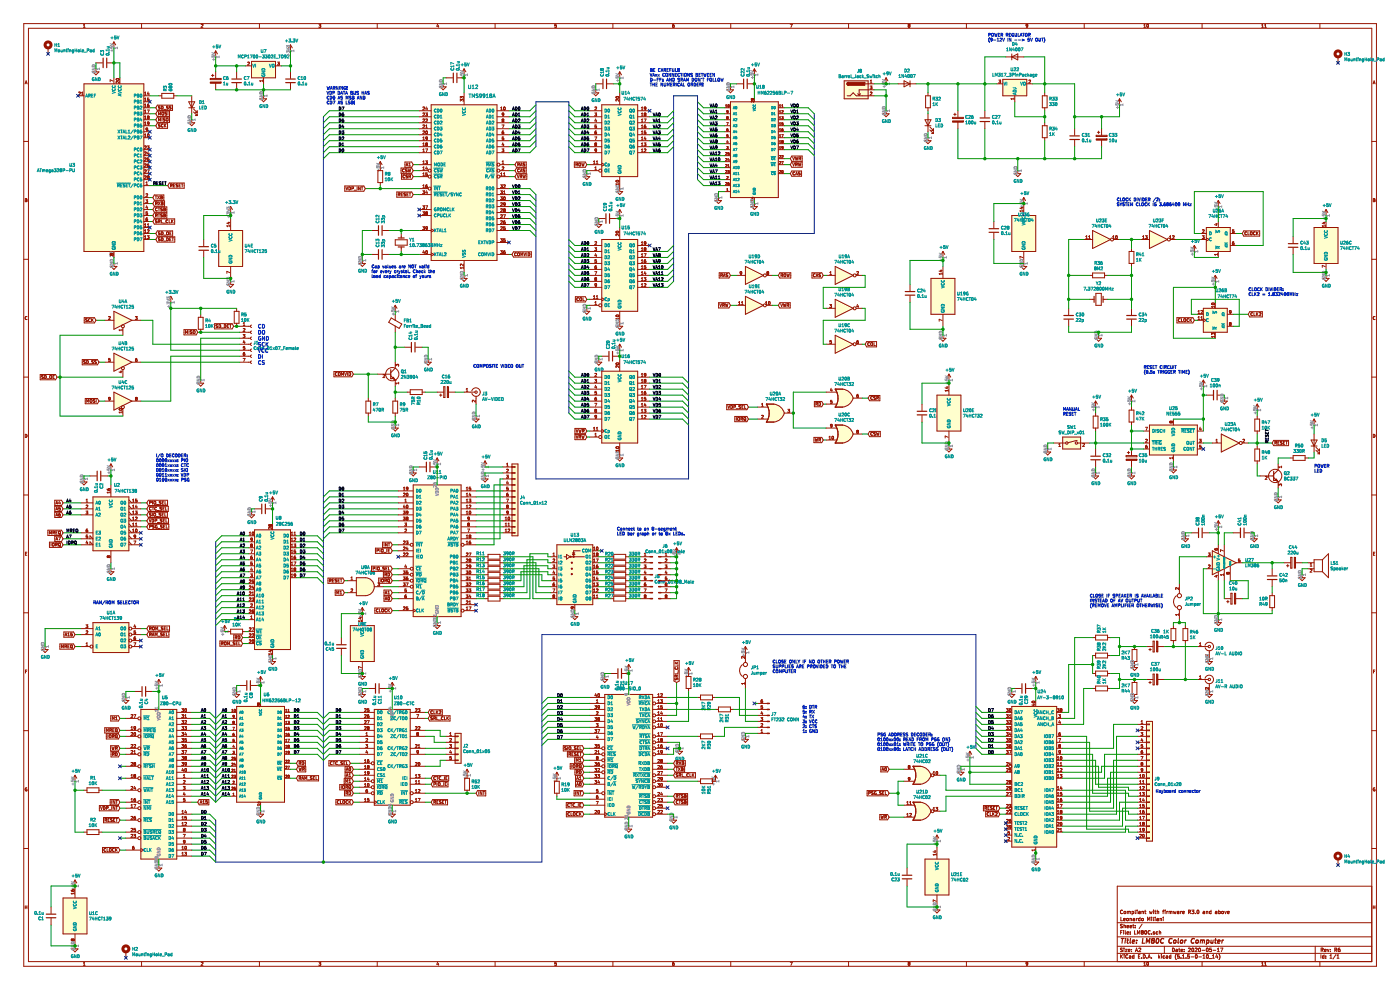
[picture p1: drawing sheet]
<svg xmlns="http://www.w3.org/2000/svg" width="297mm" height="210mm" viewBox="0 0 297 210" stroke-linecap="round" stroke-linejoin="round" font-family="sans-serif">
<path d="M0 0h297v210h-297z" fill-rule="evenodd" fill="#fff" stroke="#fff" stroke-width=".21"/>
<g fill="none" stroke="#981200" stroke-width=".21">
<path d="M5 5h287v200h-287zM5.3 17.8l.2-.7 .3 .7M5.4 17.6h.3M6 6h285v198h-285zM10.2 10.2v1.2M16.7 19.6l.2-.1 .2 .2-.4 .5h.4M16.7 19.6h.1M17.3 19.7l.2-.2v.7M17.7 5.8h.4M17.7 5.3l.2-.2v.7M17.8 17.8h12.7v35.5h-12.7zM19.7 15.2h1.3l-.6 .7z"/>
<path d="M20.4 13.3h1.4M20.4 14.6v.6M22.8 13.3h1.4M24 17.2l-.6-.3v.5M24.2 8.9l-.4 .6M24.2 8.9v1.3M24.2 16.5v1.3M24.2 8.9l.3 .6M24.7 16.7a.31 .31 0 0 1 .4-.1 .31 .31 0 0 1 .1 .3v.1a.34 .34 0 0 1-.6-.2zM25.3 17.3v.4l-.5-.4-.2 .1 .1 .2M25.4 16.5v1.3M30 5v1"/>
<path d="M30.7 19.7l.1-.2v.7M31.4 19.5l-.1 .4h.4M31.6 19.7v.5M34.3 19.8h2.6v1h-2.6zM42.7 5.2h.1M42.7 5.2h.3M43 5.2h.1M43 5.2v.2l-.3 .4h.3M44.6 16.6h2.3v.3h-2.3zM44.9 16h.5M45.1 15.8v.5M45.8 10.8l-.4 .6"/>
<path d="M45.8 10.8v1.3M45.8 15.2v1.4M45.8 17.7v1.4M45.8 10.8l.3 .6M50.2 15.2v1.4M50.2 17.7v1.4M52.1 14h1.3M52.5 13.2h.3l.1 .2-.4 .4h.4M53.4 13h5.1v3.5h-5.1zM55 5v1M55.7 17.1h-.6l.2 .2M55.7 17v.3"/>
<path d="M55.9 16.5v1.3M58.5 14h1.2M58.9 13.2h.4l-.3 .2 .3 .3h-.4M61.6 9.5v1.3M61.6 15.2v1.4M61.6 17.7v1.4M61.6 9.5l-.4 .7M61.6 9.5l.4 .7M67.7 5.1h.4l-.3 .3 .2 .1v.2h-.3M80 5v1M92.8 5.1l-.1 .5h.4M93 5.4v.4"/>
<path d="M93.4 18.4h1.2l-.6 .7zM94 17.8v.6M94.6 16.5h1.4M97.1 16.5h1.4M98.5 14.6l-.4 .6M98.5 14.6v1.3M98.5 19.7v2.5M98.5 14.6l.3 .6M105 5v1M118 5.1h-.3v.4l.3-.1v.3h-.3M125.8 19.7h1.2l-.6 .6zM126.4 19.1v.6"/>
<path d="M126.4 17.8h1.4M128.8 17.8h1.4M130 5v1M131.5 15.2v1.3M131.5 19.7v2.5M131.5 15.2l-.4 .7M131.5 15.2l.3 .7M142.8 5.2l-.1 .5h.3v-.3l-.3 .1M142.8 5.2h.1M143 5.1l-.2 .1M154.3 19.1h1.3l-.6 .6zM155 18.4v.7"/>
<path d="M155 5v1M156.2 17.8h1.4M158.6 17.8h1.4M160 14.6l-.3 .6M160 14.6v1.3M160 14.6l.4 .6M167.6 5.1h.5l-.3 .7M179.1 17.1h5.1v3.9h-5.1zM180 17.5a.32 .32 0 0 0-.3 .3 .32 .32 0 0 0 .3 .3M180 5v1M181.9 19.9l.4 .3M182.6 19.9l-.3 .3"/>
<path d="M183.5 17.8h1.9M184.6 18.3h.4l-.2 .2 .2 .3h-.4M184.6 17.6h.4M184.6 17.2l.2-.2v.6M184.9 19.6h-.3M184.9 19.6h.1M184.9 19.6v.2l-.3 .4h.4M185.4 19.1h-3.1v1.1M188 16.5v1.3M188 16.5l-.4 .6M188 16.5l.4 .6M190.5 17.8h3.8"/>
<path d="M191.8 17.1l1.3 .7-1.3 .6zM192.8 5.4l-.1 .1 .1 .3 .2-.1v-.2M192.8 5.4h.1M192.9 5.4l.1 .1M193 5.2h-.3l.1 .2M193 5.2h.1M193 5.5h.1M193 5.2l-.1 .2M193.1 17.1v1.3M196.9 19.7v.6M205 5v1M211.5 17.8h1.2"/>
<path d="M211.9 17h.4l-.2 .2 .2 .3-.4 .1M212.7 16.8h5.1v3.5h-5.1zM213.4 12.1h3.8M214.6 12.1l1.3-.7v1.3zM214.6 11.4v1.3M217.7 5.2v.3l.3-.1M217.7 5.2l.3 .1v.3l-.3 .2M217.7 5.2h.1M217.8 17.8h1.3M218.3 17h.2l.1 .2-.4 .4h.4M221.6 19.7v.6M230 5v1"/>
<path d="M242.7 5.8h.3M242.7 5.3l.1-.2v.7M243.3 5.2l.1-.1a.3 .3 0 0 1 .3 .4 .3 .3 0 0 1-.4 .2zM255 5v1M267.7 5.8h.3M267.7 5.3l.2-.2v.7M268.3 5.8h.4M268.3 5.3l.2-.2v.7M280 5v1M283.9 12.1v1.2M291.3 17.8l.2-.7 .2 .7M291.3 17.6h.4"/>
<path d="M5 30h1M16.5 20.3h1.3M17.3 20.2h.4M30.5 36.8h1.3M30.5 24.1h1.3M30.5 29.2h1.3M30.5 26.7h1.3M30.5 22.9h1.3M30.5 20.3h1.3M30.5 21.6h1.3M30.5 39.4h1.3M30.5 25.4h1.3"/>
<path d="M30.5 31.8h1.3M30.5 33h1.3M30.5 34.3h1.3M30.5 35.6h1.3M30.5 38.1h1.3M30.5 27.9h1.3M30.7 20.2h.3M30.7 29h.3M30.7 21l.1-.2v.6M30.7 22.2l.1-.1v.6M30.7 23.5l.1-.2v.7M30.7 24.8l.1-.2v.6"/>
<path d="M30.7 26l.1-.1v.6M30.7 28.6l.1-.2v.6M30.7 21.4h.3M30.7 22.7h.3M30.7 24h.3M30.7 25.2h.3M30.7 26.5h.3M30.7 31h.2l.1 .1-.4 .5h.4M30.7 32.3l.2-.1 .1 .2-.4 .5h.4M30.7 33.6l.2-.1 .1 .2-.4 .4h.4M30.7 34.8h.2l.1 .1-.4 .5h.4M30.7 36.1l.2-.1 .1 .2-.4 .5h.4"/>
<path d="M30.7 37.4l.2-.1 .1 .2-.4 .4h.4M31 39.2h.3M31 38.7l.1-.1v.6M31.2 31h.4l-.2 .2 .2 .3h-.4M31.2 23.3h.5l-.3 .7M31.2 36h.5l-.3 .7M31.3 37.4v.1M31.3 37.4l.1-.1 .2 .1M31.3 37.5l.1 .1M31.3 28.5l.1-.1a.29 .29 0 0 1 .3 .3 .29 .29 0 0 1-.4 .3zM31.3 27.4l-.3 .1v-.3l.3 .1-.1 .4-.2 .1M31.4 24.9h.1"/>
<path d="M31.4 24.9l-.1-.1 .1-.2 .2 .1-.1 .2M31.4 24.9l-.1 .1 .1 .2 .2-.1-.1-.2M31.4 37.6l-.1 .1 .1 .2 .2-.1-.1-.2M31.4 37.6h.1M31.4 32.2l-.1 .4h.4M31.6 22.1l-.3 .2v.3l.3 .1v-.4l-.3 .1M31.6 34.8l-.3 .2v.3l.3 .1v-.4l-.3 .1M31.6 32.4v.5M31.6 20.8h-.3v.3l.2-.1 .1 .3-.3 .1M31.6 33.5h-.3v.3l.2-.1 .1 .3-.3 .1M31.6 26.2h-.3v-.3l.3 .1v.4l-.3 .1M31.6 37.4v.1"/>
<path d="M31.6 37.5l-.1 .1M33.4 22.3h3.2v1.1h-3.2l-.3-.5zM33.4 23.6h2.6v1.1h-2.6l-.3-.6zM33.4 24.8h2.6v1.2h-2.6l-.3-.6zM33.4 26.1h2.1v1.1h-2.1l-.3-.5zM33.6 24.4v-.6l.2 .4 .3-.4v.6M33.6 25.7v-.7l.2 .5 .3-.5v.7M33.7 20.3h.6M34 22.5l-.4 .1v.1l.4 .3-.4 .1M34 26.4h-.4v.2l.4 .2-.4 .1M34.2 22.5a.32 .32 0 0 1 .4 .3 .32 .32 0 0 1-.4 .3zM34.4 25v.7"/>
<path d="M34.6 26.4a.28 .28 0 0 0-.4 .2 .28 .28 0 0 0 .4 .3M34.6 26.4h.1M34.7 23.2h.5M34.9 26.3v.7M35 26.6l.2 .4M35 25.1h-.3v.2l.3 .3-.4 .1M35.2 26.3l-.3 .4M35.3 25.1h.3v.6l-.3-.1zM35.4 23.8h-.4l.4 .5-.4 .1M35.6 23.8v.6M35.7 22.5l-.3 .1 .3 .4-.4 .1M35.9 38.8h3.2v1.1h-3.2l-.3-.5z"/>
<path d="M36.3 22.5l-.4 .1 .4 .3v.2h-.4M36.3 39.3l.2 .3M36.5 39.3h-.3M36.5 39.3v-.2l-.3-.1v.6M36.5 39.3h.1M36.8 39.3h.2M36.9 20.3h.6M37.1 39h-.3v.6h.3M37.7 39.4h.1M37.7 39.4v.2h-.4M37.7 39.1h-.4l.4 .3M38 39.3h.2"/>
<path d="M38.3 39h-.3v.6h.3M38.5 39h.3M38.7 39v.6M40 22.9h1.3M40 26h1.3l-.6 .7zM40 21.6h1.3l-.6 1.3zM40.7 20.3v3.8M40.7 25.4v.6M41.1 23.8l.7 .7M41.1 23.1l.7 .8M41.4 24.5h.4M41.4 23.9h.4"/>
<path d="M41.8 23.5v.4M41.8 24.1v.4M55.3 21h1.2l-.6 .6zM55.9 20.3v.7M73.1 39.4h4.1l.3 .6-.3 .6h-4.1zM73.4 39.6l.2 .7 .2-.7M74 39.6a.32 .32 0 0 1 .4 .4 .32 .32 0 0 1-.4 .3zM74.6 40h.3l.1-.3-.4-.1v.7M75.8 39.6v.7M76.4 39.6v.7l-.3-.7v.7M76.6 39.6h.4M76.8 39.6v.7"/>
<path d="M80.2 36.2h1v2.5h-1zM80.7 34.3l-.4 .6M80.7 34.3v1.9M80.7 38.7v.7M80.7 34.3l.4 .6M85.1 35.6h2.2l.4 .6-.4 .6h-2.2zM85.2 36.9h2.1l.4 .6-.4 .5h-2.1zM85.8 35.9a.29 .29 0 0 0-.4 .3 .29 .29 0 0 0 .3 .2M85.8 36.4h-.1M85.9 37.2a.28 .28 0 0 0-.4 .2 .28 .28 0 0 0 .4 .3M85.9 34.4h1.4l.4 .5-.4 .6h-1.4zM86.1 35.2l.2-.6 .3 .6"/>
<path d="M86.2 35h.3M86.4 35.9h-.4l.4 .5h-.4M86.4 37.7h-.3M86.5 37.1l-.4 .1 .4 .4M86.5 37.6l-.1 .1M86.6 35.8l.1 .7 .2-.5 .1 .5 .1-.7M86.7 37.4h.4v-.2l-.4-.1v.6M86.7 34.7l.2-.1v.6M86.7 35.2h.4M86.9 37.4l.2 .3M88.9 26h2.6M88.9 29.8h2.6"/>
<path d="M88.9 23.5h2.6M88.9 24.8h2.6M88.9 37.5h1.9M88.9 36.2h1.9M88.9 34.9h2.6M88.9 32.4h2.6M88.9 31.1h2.6M88.9 28.6h2.6M88.9 27.3h2.6M89.7 22.8l.2-.1 .2 .2-.4 .4h.4M89.7 30.5l.2-.2v.7M89.7 27.8h.2l.2 .2-.4 .4h.4"/>
<path d="M89.7 24h.2l.2 .1-.4 .5h.4M89.7 25.3l.2-.1 .2 .2-.4 .5h.4M89.7 26.6l.2-.1 .2 .2-.4 .4h.4M89.7 31h.4M89.7 32.2h.4M89.7 34.8h.4M89.7 36h.4M89.7 37.3h.4M89.7 39.4l.2-.2v.6M89.7 29.2l.2-.2v.7M89.7 31.8l.2-.2v.6M89.7 34.3l.2-.2v.7"/>
<path d="M89.7 35.6l.2-.2v.6M89.7 36.8l.2-.1v.6M89.7 39.8h.4M89.7 29.7h.4M90.3 24h.4l-.2 .2 .2 .1-.1 .2M90.3 24.5l.3 .1M90.3 31.6h.4l-.3 .6M90.3 34.1h.4l-.2 .3h.1M90.3 27.1h.4M90.3 30.4l.1-.1 .3 .1M90.3 30.4v.1M90.3 30.5l.1 .1"/>
<path d="M90.3 26.7l.2-.2v.6M90.3 36.9v.1M90.3 25.3h.3M90.3 36.9h.3M90.3 25.3h.1M90.4 27.8h.1a.29 .29 0 0 1 .2 .3 .29 .29 0 0 1-.3 .2zM90.4 39.3l-.1 .5 .4-.1-.1-.3-.3 .2M90.4 30.6l-.1 .1 .1 .3 .3-.2-.1-.2M90.4 39.2v.1M90.4 30.6h.2M90.5 35.4l-.2 .4h.4M90.5 22.7l-.2 .4h.4"/>
<path d="M90.6 36.9v.1M90.6 39.2h-.2M90.6 34.4h.1M90.6 22.9v.4M90.6 35.6v.4M90.6 30.6h.1M90.6 25.3h.1M90.6 25.3v.2l-.3 .4h.4M90.6 34.4v.3h-.3M90.6 36.7h-.3v.3M90.6 37v.3l-.3-.1M90.6 30.5v.1"/>
<path d="M90.6 24.5v.1M90.7 29.3l-.3 .1-.1-.3 .4 .1-.1 .3-.2 .2M90.7 30.4v.1M90.7 30.5h-.1M91.5 22.2h13.9v33h-13.9zM97.7 21.5v-.4l.2 .2 .1-.2h.2v.4M97.9 20.5v.2l-.2-.2v.4M98 20.5h.3l-.1 .4M98 20.5h-.1M105.4 26h2.6M105.4 29.8h2.6M105.4 23.5h2.6"/>
<path d="M105.4 24.8h2.6M105.4 32.4h2.6M105.4 31.1h2.6M105.4 28.6h2.6M105.4 27.3h2.6M106.1 37.5h1.9M106.1 36.2h1.9M106.1 34.9h1.9M106.2 39.2h.4l-.2 .2 .2 .1v.3h-.4M106.2 23.3h.4M106.2 37.3h.4M106.2 22.9l.2-.2v.6"/>
<path d="M106.2 36.8l.2-.1v.6M106.5 31.6h.4l-.2 .2 .2 .3-.4 .1M106.5 26.5h.4l-.3 .6M106.5 34.8h.4M106.5 35.5l.3-.1 .1 .2-.4 .4h.4M106.5 34.3l.2-.2v.7M106.6 25.5l-.1-.1 .1-.2 .3 .2-.1 .1M106.6 25.5l-.1 .1 .1 .3 .3-.1-.1-.3M106.6 25.5h.2M106.7 30.3l-.2 .4h.4M106.8 27.8h-.1a.39 .39 0 0 0-.1 .6h.2l.1-.3-.1-.1-.3 .1M106.8 37.3h.4"/>
<path d="M106.8 30.5v.5M106.8 36.8l.2-.1v.6M106.8 29h-.2l-.1 .4 .3-.1 .1 .3h-.4M106.9 24.2l-.3 .1v-.3l.3 .1-.1 .4-.2 .1M106.9 22.7h.1a.29 .29 0 0 1 .2 .3 .29 .29 0 0 1-.3 .3zM107.1 39.2l-.3 .1M107.1 39.2l.1 .1M107.2 39.3v.2l-.4 .3h.4M109.6 34.4h2v1.1h-2l-.4-.6zM109.6 36.9h2.2v1.1h-2.2l-.4-.5zM109.6 35.6h2v1.2h-2l-.4-.6zM109.7 37.1l.2 .6 .3-.6"/>
<path d="M109.8 34.9l.4-.1v-.2h-.4v.6M110 34.9l.2 .3M110.2 35.9a.28 .28 0 0 0-.4 .3 .28 .28 0 0 0 .4 .2M110.4 36.5l.2-.7 .2 .7M110.4 35.2l.2-.6 .2 .6M110.4 35h.3M110.4 36.3h.3M110.5 37.4l.2 .3M110.7 37.4h-.3M110.7 37.4v-.3h-.3v.6M110.7 37.4h.1M110.9 37.1l.2 .6 .1-.4 .1 .4 .2-.6"/>
<path d="M111.3 35.9h-.3l.3 .5h-.3M111.3 34.6h-.3l.3 .5-.3 .1M121.8 34.4h2.4l.3 .5-.3 .6h-2.4zM122.2 34.9h.3v-.3h-.3v.6M122.3 34.9l.2 .3M122.8 34.7h.4l-.1 .5-.3-.1zM123.4 34.6l.2 .6 .1-.5 .1 .5 .2-.6M123.8 37.5h1.3l-.6 .6zM124.5 36.8v.7M125.1 26h2.6M125.1 29.8h2.6M125.1 23.5h2.6"/>
<path d="M125.1 24.8h2.6M125.1 36.2h1.9M125.1 34.9h2.6M125.1 32.4h2.6M125.1 31.1h2.6M125.1 28.6h2.6M125.1 27.3h2.6M125.9 34.3l.2-.2v.7M125.9 34.8h.4M126.2 24h.4l-.2 .2 .2 .3-.4 .1M126.2 29h.4l-.3 .7M126.2 24.5v.1"/>
<path d="M126.2 35.6l.2-.2v.6M126.2 22.8l.2-.1 .2 .2-.4 .4h.4M126.2 30.4v.1M126.2 36h.4M126.2 30.4l.1-.1 .3 .1M126.2 30.5l.1 .1M126.3 30.6l-.1 .1 .1 .3 .3-.2-.2-.2M126.3 30.6h.1M126.4 25.2l-.2 .5h.4M126.5 34.3l.2-.2v.7M126.5 27.8h-.1a.39 .39 0 0 0-.1 .6h.2l.1-.3-.2-.1-.2 .1M126.5 25.5v.4"/>
<path d="M126.5 34.8h.4M126.5 26.5h-.3v.3l.2-.1 .2 .3-.4 .1M126.6 30.4v.1M126.6 31.9l-.3 .1-.1-.4 .4 .1-.1 .5h-.2M126.6 30.5l-.2 .1M127.7 22.2h7.6v15.3h-7.6zM127.7 34.6l.6 .3-.6 .3M130.7 20.5a.31 .31 0 0 1 .4-.1 .31 .31 0 0 1 .2 .3l-.1 .1a.34 .34 0 0 1-.5-.2zM130.7 38.3a.31 .31 0 0 1 .4-.1 .31 .31 0 0 1 .2 .3h-.1a.34 .34 0 0 1-.5-.1zM131.3 21.1v.4l-.5-.4-.1 .1v.2M131.3 38.8v.4M131.3 39h-.6l.1 .2"/>
<path d="M131.5 37.5v3.1M135.3 26h2.5M135.3 29.8h2.5M135.3 23.5h2.5M135.3 24.8h2.5M135.3 32.4h2.5M135.3 31.1h2.5M135.3 28.6h2.5M135.3 27.3h2.5M136.1 28l.1-.2v.6M136.1 22.9l.1-.2v.6M136.1 24.1l.1-.1v.6"/>
<path d="M136.1 25.4l.1-.2v.7M136.1 26.7l.1-.2v.6M136.1 29.2l.1-.2v.7M136.1 30.5l.1-.2v.7M136.1 31.8l.1-.2v.6M136.1 28.4h.3M136.1 23.3h.3M136.1 24.6h.3M136.1 25.9h.3M136.1 31h.3M136.1 32.2h.3M136.1 27.1h.3"/>
<path d="M136.1 29.7h.3M136.6 25.2h.5l-.3 .7M136.6 30.3h.4l-.2 .3h.2M136.7 26.9l.3-.1v.3M136.7 31.6h.2l.1 .2-.4 .4h.4M136.7 28.3v.1M136.7 28.4h.3M136.7 28.1h.3M136.7 28.1h.1M136.8 24.2h.1M136.8 24.2l-.1 .3 .3 .1M136.8 29l-.1 .5h.4"/>
<path d="M136.9 24.2l.1 .1M137 29.3v.4M137 22.7l-.3 .1v.2l.1 .1 .2-.1M137 24h-.3l.1 .2M137 26.5l-.3 .3v.3h.3M137 30.6h.1M137 28.1h.1M137 24h.1M137 24.2h-.1M137 24.3h.1M137 22.7v.1M137 24v.2"/>
<path d="M137 22.8v.4l-.3 .1M137 24.3v.2M137 28.1v.2M137 30.6v.3h-.4M137 27.8h-.3v.3M137 28.3v.1M137 27.1h.1M137 24.2h.1M137 24.5v.1M153.7 36.8h1.3M153.7 24.1h1.3M153.7 29.2h1.3"/>
<path d="M153.7 26.7h1.3M153.7 22.9h1.3M153.7 39.4h1.3M153.7 25.4h1.3M153.7 31.8h1.3M153.7 33h1.3M153.7 34.3h1.3M153.7 35.6h1.3M153.7 38.1h1.3M153.7 27.9h1.3M153.7 30.5h1.3M153.9 38.7l.3 .1-.3 .4h.3"/>
<path d="M153.9 22.7h.3M153.9 32.4l.3 .1-.3 .4h.3M153.9 34.9l.3 .1-.3 .4h.3M153.9 22.3l.2-.1v.5M153.9 36.2l.3 .1-.3 .4h.3M153.9 33.7l.3 .1-.3 .3h.3M154.1 31.5l.3 .1M154.1 26h.4l-.2 .5M154.1 31.1h.4l-.2 .2h.1M154.2 25l.1 .2 .2-.2M154.2 27.6l.2-.1v.2M154.2 37.5l.3 .1-.4 .3h.4"/>
<path d="M154.2 29h.1M154.2 29h.2M154.2 23.5h.2v.2h-.2zM154.2 25h.1M154.3 25h-.1M154.3 25h.1M154.3 29.8l-.1 .4h.3M154.4 25h.1M154.4 36.2h.3l-.2 .2h.2M154.4 27.3l-.2 .2v.2l.2 .1M154.4 30v.3M154.4 38.9v.3"/>
<path d="M154.4 35.4h.3M154.4 35l.2-.1v.5M154.4 32.8h.1M154.4 24.9v.1M154.4 39h.1M154.4 24.9l-.1-.2v.3M154.4 28.6h-.2v.2h.2v.2M154.4 39.2h.1M154.4 31.3l.1 .1M154.4 31.5v.1M154.4 29h.1M154.4 27.7v.1"/>
<path d="M154.4 24.9h.1M154.5 22.2l.2 .2-.1 .3-.2-.2zM154.5 38.9l.2 .1v.2h-.2M154.5 23.8l-.3 .2M154.5 38.9l-.1 .1M154.5 31.4l-.1 .1M154.5 23.7h-.1M154.5 33.6l-.1 .4h.3M154.7 33.8v.3M154.7 38.7l-.3 .2M154.7 36.4h.1M154.7 32.4h-.3v.2h.3"/>
<path d="M154.7 32.6h.1M154.7 36.4v.3l-.3-.1M154.7 32.6v.2h-.3M155 21.6h10.1v20.3h-10.1zM159.5 20.9v.3M159.5 21.2h.1M159.5 20.9h.1M159.5 20.9l.1 .1M159.6 21h.3l-.1 .2-.2-.1M159.6 21.1l-.1 .1M159.6 21v.1M159.9 21.4v.3l-.4-.3-.1 .3"/>
<path d="M160 21v.6M165.1 36.8h1.3M165.1 24.1h1.3M165.1 29.2h1.3M165.1 26.7h1.3M165.1 22.9h1.3M165.1 25.4h1.3M165.1 31.8h1.3M165.1 27.9h1.3M165.1 30.5h1.3M165.1 33.7h1.3M165.1 34.9h1.3"/>
<path d="M165.4 29.1h.3M165.4 22.7h.3M165.4 24h.3M165.4 25.2h.3M165.4 26.5h.3M165.4 31.6h.3M165.4 27.8h.3M165.4 27.4l.1-.1v.5M165.4 31.2l.1-.1v.5M165.4 33l.3 .1-.4 .4h.4M165.4 22.3l.1-.1v.5M165.4 23.6l.1-.1v.5"/>
<path d="M165.4 24.9l.1-.2v.5M165.4 26.2l.1-.2v.5M165.4 28.7l.1-.1v.5M165.4 30l.1-.2v.5M165.4 30.3h.3M165.4 36.2l.3 .1-.4 .4h.4M165.4 34.3l.3 .1-.4 .4h.4M165.8 24.7h.3l-.1 .2 .1 .1M165.8 28.6h.4l-.3 .5M165.8 34.3h.4l-.3 .5M165.8 22.7h.3M165.8 23.5l.3 .1-.3 .4h.3"/>
<path d="M165.8 27.6l.3-.1v.2M165.8 22.3l.2-.1v.5M165.8 33l.3 .1-.3 .4h.3M165.8 29.9h.1M165.8 29.9l.1 .1M165.8 29.9h.3M165.9 26.2l-.1 .1M165.9 26.2h.2M165.9 36.2l.2 .1v.4a.25 .25 0 0 1-.3-.2 .25 .25 0 0 1 .1-.3zM165.9 36.6v.1M165.9 30h.1M165.9 30v.3h.2"/>
<path d="M166 31.6h-.1M166 30l.1 .1M166.1 31.5l-.1 .1M166.1 27.3l-.3 .2 .1 .2 .2 .1M166.1 25h.1M166.1 26.2v.1M166.1 30.1h.1M166.1 30.3h.1M166.1 27.7v.1M166.1 26.3v.2h-.3M166.1 25v.2h-.3M166.1 30.1v.2"/>
<path d="M166.1 26h-.2l-.1 .3M166.1 31.3l-.2 .1v-.3l.2 .1v.3M166.1 29.9l-.1 .1M166.1 29.9h.1M168 34.4h2.2v1.1h-2.2l-.3-.6zM168 33.1h2.2v1.1h-2.2l-.3-.5zM168 36.3h2v1.1h-2l-.3-.6zM168.1 33.3l.3 .6 .2-.6M168.1 34.6l.3 .6 .2-.6M168.6 36.5a.28 .28 0 0 0-.4 .3 .28 .28 0 0 0 .4 .2M168.7 33.3l.2 .6 .1-.4 .1 .4 .2-.6M168.8 34.9h.3v-.3h-.3v.6"/>
<path d="M168.8 37.1l.2-.6 .2 .6M168.8 36.9h.3M168.9 34.9l.2 .3M169.4 34.6l.1 .6 .1-.5 .1 .5 .2-.6M169.4 37.1h.3M169.7 33.6l.2 .3M169.7 36.8v.1M169.7 37v.1M169.7 36.9v.1M169.7 36.5l-.3 .1 .3 .2M169.8 33.3h-.3v.6M169.8 33.3v.1"/>
<path d="M169.8 33.4v.2h-.3M179.7 20.3h.7l.6-.6 .6 .6h3.8M187.3 24.1h1.3l-.6 .7zM188 23.5v.6M196.2 26.7h1.3M196.2 25.4h1.3l-.6 1.3zM196.2 29.8h1.3l-.6 .7zM196.4 20.3h1v2.6h-1zM196.9 22.9v.6M196.9 24.1v3.8M196.9 29.2v.6M197.2 27.6l.8 .7"/>
<path d="M197.2 26.9l.8 .8M197.6 28.3h.4M197.6 27.7h.4M198 27.3v.4M198 27.9v.4M202.1 24.9h2.3v.2h-2.3zM202.3 24.3h.5M202.6 24v.5M203.2 23.5v1.4M203.2 25.9v1.4M208.9 23.5v1.4M208.9 25.9v1.4"/>
<path d="M215.1 20.8v.3M215.1 21h-.6l.2 .1M215.3 36.8h1.2l-.6 .7zM215.3 20.3v1.3M215.9 36.2v.6M221.1 20.3h1v2.6h-1zM221.1 26.7h1v2.5h-1zM221.6 22.9v.6M221.6 26v.7M221.6 29.2v.6M228 27.3v1.4M228 29.7v1.4"/>
<path d="M232.5 28.7h2.3v.3h-2.3zM232.8 28.1h.5M233.1 27.8v.5M233.7 27.3v1.4M233.7 29.7v1.4M237.5 21l-.4 .6M237.5 21v1.2M237.5 21l.4 .6M291 30h1M5 55h1M5.4 42.1l.3 .2-.1 .5h-.2zM5.4 42.4h.2"/>
<path d="M23.5 53.8l-.1 .1 .1 .3M23.5 54.2h.1M23.5 53.8h.1M23.5 56.5h1.3l-.6 .6zM23.6 54.1l-.1 .1M23.6 53.8h.1M23.6 54.1h.1M23.6 53.8v.1M23.6 53.9l.2-.1 .2 .1-.1 .3-.3-.2M23.6 54v.1M23.6 53.9v.1M24.2 53.3v1.3"/>
<path d="M24.2 55.9v.6M30.5 50.8h1.3M30.5 45.7h1.3M30.5 48.3h1.3M30.5 49.5h1.3M30.5 41.9h1.3M30.5 43.2h1.3M30.5 44.4h1.3M30.5 47h1.3M30.7 50.2l.1-.2v.6M30.7 50.6h.3M30.7 49.4h.3"/>
<path d="M30.7 47.6l.1-.1v.6M30.7 48.9l.1-.2v.7M30.7 48.1h.3M30.9 42.4h.4l-.2 .2 .2 .3-.4 .1M31 45.5h.1M31 41.1v.1M31 41.1l.3 .1M31.1 43.6l-.1 .5h.4M31.2 50h.4l-.2 .2 .2 .3-.3 .1M31.2 50.6h.1M31.3 48.8l.2-.1 .1 .2-.4 .5h.4M31.3 46.2h-.2a.39 .39 0 0 0 0 .6h.2v-.2l-.1-.2-.2 .2"/>
<path d="M31.3 43.9v.4M31.3 48.1h.3M31.3 47.6l.1-.1v.6M31.3 44.9h-.3v.3l.3 .1v.2h-.3M31.3 41.2v.1M31.3 41.3l-.4 .4h.4M32.7 45.2h2.7v1.1h-2.7l-.3-.6zM32.7 42.6h2.2v1.1h-2.2l-.3-.5zM32.7 46.4h4.4v1.1h-4.4l-.3-.5zM32.7 41.4h2.1v1.1h-2.1l-.3-.6zM32.7 43.9h2.7v1.1h-2.7l-.3-.6zM32.9 41.6h.4"/>
<path d="M33 43.2l.3-.1v-.2l-.3-.1v.7M33 45.7l.3-.1v-.2h-.3v.6M33.1 41.6v.6M33.1 43.2l.3 .3M33.1 45.7l.3 .3M33.3 46.7h-.3v.2l.3 .3h-.3M33.4 44.2a.28 .28 0 0 0-.4 .2 .28 .28 0 0 0 .4 .3M33.4 50.2h3.7v1.2h-3.7l-.3-.6zM33.4 49h3.2v1.1h-3.2l-.3-.6zM33.4 41.6l.4 .6M33.5 44.1h.4M33.5 45.4h.4"/>
<path d="M33.6 42.8l.4 .7M33.6 47l.3-.1v-.2l-.3-.1v.7M33.6 50.6l.4 .3-.1 .2h-.3M33.6 50.6h.1M33.7 44.1v.6M33.7 45.4v.6M33.8 47l.2 .3M33.8 41.6l-.4 .6M34 49.2h-.4v.2l.4 .3-.4 .1M34 50.5l-.4 .1M34 42.8l-.4 .7M34.1 41.6h.3v.6h-.3z"/>
<path d="M34.1 41.9h.2M34.2 42.8l.3 .1v.5l-.3 .1zM34.2 50.4a.32 .32 0 0 1 .4 .4 .32 .32 0 0 1-.4 .3zM34.2 49.2a.32 .32 0 0 1 .4 .3 .32 .32 0 0 1-.4 .3zM34.2 46.6v.7h.3M34.2 43.1h.3M34.5 45.4h-.4l.4 .5-.4 .1M34.5 44.1l-.4 .1 .4 .4-.4 .1M34.6 47.3h.5M34.7 45.4h.3v.6h-.3zM34.7 44.1l.3 .1v.5h-.3zM34.7 51.1h.5"/>
<path d="M34.7 49.9h.5M34.7 44.4h.2M34.7 45.7h.2M35.4 50.4a.32 .32 0 0 1 .3 .4 .32 .32 0 0 1-.3 .3zM35.4 49.3h.3v.5l-.3-.1zM35.6 46.7a.29 .29 0 0 0-.4 .3 .29 .29 0 0 0 .4 .2M35.6 46.7h.1M35.9 46.6v.7h.3M36 50.7h.2M36 49.5h.2M36.3 50.4h-.3v.7h.3M36.3 49.2h-.3v.6h.3"/>
<path d="M36.4 46.6v.7M36.5 50.4h.3M36.5 46.9l.2 .4M36.7 50.4v.7M36.7 46.6l-.3 .4M43.2 50.8v1.4M43.2 53.2v1.4M46.4 48.9h5.1v7.6h-5.1zM48.3 47.2h.5M48.5 47.1v.4l-.4-.2M48.8 47.7v.4M48.8 47.9h-.7l.2 .2"/>
<path d="M48.8 57.8l-.7-.2v.4M48.9 43.8v1.3M48.9 46.4v2.5M48.9 56.5v2.6M48.9 59.7v.6M48.9 43.8l-.4 .6M48.9 43.8l.4 .6M75.1 40.3h.5M76.2 55.9h1.3l-.6 .6zM76.9 55.2v.7M78.8 54h1.4M78.8 48.9h1.4"/>
<path d="M81.2 54h1.4M81.2 48.9h1.4M83.8 50.9h2.6v1.1h-2.6zM84.2 40.7h3.1l.4 .6-.4 .5h-3.1zM84.6 41.2l.3 .4M84.8 41.2h-.3M84.8 41.2h.1M84.8 41.2v-.2l-.3-.1v.7M85.1 49.5v1M85.1 52.4v.9M85.1 41.2h.2M85.4 40.9h-.3v.7h.3"/>
<path d="M86 41h-.3v.2l.3 .2-.3 .1M86.3 41.2h.2M86.6 40.9h-.3v.7h.3M86.8 40.9h.4M87 40.9v.7M88.9 45.7h2.6M88.9 54h2.6M88.9 48.9h2.6M88.9 44.4h2.6M88.9 40h1.9M88.9 41.3h2.6M89.7 48.1h.4l-.2 .2 .1 .1v.3h-.3"/>
<path d="M89.7 40.5h.4l-.2 .2 .1 .1v.2h-.3M89.7 44.9h.4l-.2 .3h.1v.3h-.3M89.7 43.6h.4l-.2 .3 .1 .1v.2h-.3M89.7 45.5h.1M89.7 48.7h.1M89.9 53.1l-.2 .5h.4M90 53.4v.4M90.3 43.6h.4l-.3 .7M90.4 53.2h.1a.29 .29 0 0 1 .2 .3 .29 .29 0 0 1-.3 .2zM90.4 45.2h.2M90.4 45.2l-.1 .3h.3M90.5 40.4l-.2 .5h.4"/>
<path d="M90.6 45.2h.1M90.6 48.1l-.3 .1v.2l.1 .1 .3-.1M90.6 45h-.3l.1 .2M90.6 40.7v.4M90.6 45h.1M90.6 48.1v.1M90.6 48.2v.4l-.2 .1M90.6 45v.2M90.6 45.2v.3M90.6 45.5h.1M91.5 48.6l.6 .3-.6 .3M91.5 53.7l.6 .3-.6 .3"/>
<path d="M97.7 56.4h.1M97.7 56.1v.3M97.7 56.1h.1M97.8 59.1h1.3l-.6 .6zM98.3 56v.4l-.4-.3h-.2M98.3 56.6v.4M98.3 56.8h-.6l.1 .2M98.5 55.2v2.6M98.5 58.4v.7M105.4 54h2.6M105.4 48.9h2.6M105.4 40h2.6"/>
<path d="M105.4 47.6h2.6M105.4 46.4h2.6M105.4 45.1h2.6M105.4 43.8h2.6M105.4 42.5h2.6M105.4 41.3h2.6M105.4 51.4h2.6M106.2 50.6h.4l-.2 .3h.2v.3h-.4M106.2 53.2h.4l-.2 .2 .2 .1v.2h-.4M106.2 40.5h.4l-.2 .2 .2 .1v.2h-.4M106.2 41.7h.4l-.2 .3h.2v.3h-.4M106.2 48.1h.3l.1 .2-.4 .4h.4"/>
<path d="M106.2 43.1l.3-.1 .1 .2-.4 .4h.4M106.2 44.3h.3l.1 .2-.4 .4h.4M106.2 45.6h.3l.1 .1-.4 .5h.4M106.2 46.9l.3-.1 .1 .2-.4 .5h.4M106.2 48.1v.1M106.2 46.9h.1M106.2 45.6h.1M106.2 44.3h.1M106.2 43.1h.1M106.8 45.6h.4l-.3 .6M106.8 48.7h.3M106.8 41.1h.4"/>
<path d="M106.8 47.2l.3-.1 .1 .3M106.8 40.7l.2-.2v.6M106.8 44.9h.1M106.8 43.1l.1 .3 .3-.1M106.8 44.3l.1 .3M106.8 44.6v.3M106.8 47.4h.1M106.8 53.5h.1M106.9 41.8l.1-.1a.29 .29 0 0 1 .2 .4 .29 .29 0 0 1-.3 .2zM106.9 43.1h.2M106.9 44.9h.2M106.9 44.3h.2"/>
<path d="M106.9 47.4h.2M106.9 44.3h-.1M106.9 44.6h-.1M106.9 43.1h-.1M106.9 53.5h.2M106.9 53.5h-.1M106.9 53.2v.6h.2l.1-.3M106.9 44.6h.2M106.9 44.6h.1M107 53.2h.1M107 53.2h-.1M107.1 44.6h.1"/>
<path d="M107.1 53.5h.1M107.1 46.8l-.3 .2v.4M107.1 50.9h.1M107.1 44.3h.1M107.1 43.1h.1M107.2 50.6h-.4v.3h.3M107.2 50.9l-.1 .3h-.3M107.2 48.1h-.4v.3h.3l.1 .3M107.2 43.1v.4l-.3 .1M107.2 44.3l-.1 .3M107.2 44.6v.3M107.2 48.7h-.1"/>
<path d="M107.2 47.4h-.1M107.2 44.9h-.1M108.9 53.4h3.8v1.1h-3.8l-.3-.5zM109.6 53.7a.28 .28 0 0 0-.4 .2 .28 .28 0 0 0 .4 .3M109.8 53.7h.4l-.1 .5h-.3zM110.5 54.3v-.7l.2 .5 .2-.5v.7M111.1 53.6l.2 .7 .2-.7M111.8 53.6v.7M112.1 53.6a.32 .32 0 0 1 .3 .3 .32 .32 0 0 1-.3 .4zM125.1 58.4h2.6M125.1 59.7h2.6M125.1 57.1h2.6"/>
<path d="M125.1 55.9h2.6M125.1 54.6h2.6M125.1 53.3h2.6M125.1 52.1h2.6M126.2 52.5h.4l-.2 .3 .2 .3h-.4M126.2 57.6h.4l-.3 .7M126.2 59l.1-.1 .3 .1M126.2 51.3h.2l.2 .1-.4 .5h.4M126.2 59h.1M126.2 59l.1 .2M126.3 59.2l-.1 .1 .1 .2 .3-.1-.2-.2M126.3 59.2h.1"/>
<path d="M126.4 53.8l-.2 .4h.4M126.4 47.6h1.3l-.7 .7zM126.5 56.3h-.1a.39 .39 0 0 0-.1 .7h.2l.1-.3-.2-.1-.2 .1M126.5 54v.4M126.5 55.1h-.3v.3l.2-.1 .2 .3-.4 .1M126.6 59h.1M126.6 59l-.2 .2M127 47v.6M127 46.4h1.4M127.7 50.8h7.6v15.2h-7.6zM129.4 46.4h1.4M130.8 40.6h1.3l-.6 .7z"/>
<path d="M131.2 49.1a.3 .3 0 0 0-.3-.1 .3 .3 0 0 0-.2 .3h.5M131.2 49.1h.1M131.3 49.1v.2M131.3 49.3h-.1M131.3 49.6v.4l-.5-.4-.1 .2v.2M131.5 44.4v1.3M131.5 48.3v2.5M131.5 44.4l-.4 .7M131.5 44.4l.3 .7M135.3 58.4h2.5M135.3 59.7h2.5M135.3 57.1h2.5"/>
<path d="M135.3 55.9h2.5M135.3 54.6h2.5M135.3 53.3h2.5M135.3 52.1h2.5M136.1 59.1l.1-.2v.6M136.1 51.4l.1-.1v.6M136.1 52.7l.1-.2v.7M136.1 54l.1-.2v.6M136.1 55.3l.1-.2v.6M136.1 56.5l.1-.2v.7M136.1 57.8l.1-.2v.7M136.1 59.5h.3"/>
<path d="M136.1 58.3h.3M136.1 57h.3M136.1 55.7h.3M136.1 54.4h.3M136.1 53.2h.3M136.1 51.9h.3M136.6 58.9h.4l-.2 .2 .2 .1M136.6 53.8h.5l-.3 .6M136.7 55.4l.1 .3 .2-.1v-.2M136.7 56.6v.1M136.7 56.6h.3M136.7 55.4h.1"/>
<path d="M136.8 52.8l-.1 .1 .1 .3 .2-.1-.1-.3M136.8 52.8h.1M136.8 57.6l-.1 .4h.4M137 56.6v.1M137 57.8v.5M137 59.2h.1M137 55.1l-.3 .3M137 55.4h.1M137 55.4h-.3M137 52.8h-.1M137 52.8l-.2-.3-.1 .2 .1 .1M137 56.7v.3l-.3-.1"/>
<path d="M137 59.2v.3h-.4M137 56.3h-.3v.4M137 52.8h.1M137 51.5l-.3 .1v-.3l.3 .1v.4l-.3 .1M151.8 42.5h1.3l-.7 .7zM152.4 41.9v.6M152.6 57.9h2l.4 .5-.4 .6h-2zM153 58.4l.3 .3M153.2 58.1h-.3v.6M153.2 58.1h.1M153.2 58.1v.3h-.3M153.4 58.7l.2-.6 .3 .6"/>
<path d="M153.5 58.5h.3M153.7 40.6h1.3M154.2 40.5h.3M154.2 40.1l.1-.1v.5M154.4 58.1l-.4 .1 .4 .3v.1l-.4 .1M156.2 58.4h1.9M157 57.9l.1-.2h.2v.4l-.2 .2M157 57.9l.1 .1M157.1 58h.2M157.3 57.9v.1M157.4 57.9h-.1M158.1 56.5l3.8 1.9-3.8 1.9z"/>
<path d="M159.4 43.8h1.3l-.7 .6zM159.7 41.8v.3l-.3-.1M159.9 42.3v.3M159.9 42.5h-.5l.1 .1M160 41.9v.6M160 43.2v.6M162.6 58.4h1.2M162.7 57.7l.1-.1 .3 .1M162.7 57.8l.1 .1M162.7 57.7v.1M162.8 57.9l-.1 .1 .1 .3 .3-.2-.2-.2M162.8 57.9h.1"/>
<path d="M163.1 57.8l-.2 .1M163.1 57.7v.1M165.4 57.9h2.4v1.1h-2.4l-.3-.6zM165.7 58.4l.3-.1v-.2h-.3v.6M165.8 58.4l.3 .3M166.3 58.2h.4l-.1 .5-.3-.1zM166.9 58.1l.2 .6 .1-.5 .1 .5 .2-.6M172.3 57.9h2l.3 .5-.3 .6h-2zM172.9 58.1a.28 .28 0 0 0-.4 .3 .28 .28 0 0 0 .4 .2M173.1 58.7l.2-.6 .2 .6M173.2 58.5h.3M174.1 58.1l-.4 .1 .4 .3v.1l-.4 .1"/>
<path d="M175.3 58.4h1.9M176 58.3h.4M176 57.8l.2-.2v.7M177.2 56.5l3.8 1.9-3.8 1.9zM181.6 58.4h1.3M181.8 57.7l.2-.1 .1 .2-.4 .5h.4M197.5 59.1h5.1v7.6h-5.1zM199.5 57.4h.4M199.7 57.3v.4l-.5-.2M199.9 58.1h-.7l.2 .2M199.9 57.9v.4M200 53.3l-.3 .7"/>
<path d="M200 53.3v1.3M200 56.5v2.6M200 53.3l.4 .7M210.8 47v1.4M210.8 49.4v1.4M214.6 45.7h5.1v7.6h-5.1zM216.5 56.5h1.3l-.6 .6zM216.6 44h.4M216.8 43.9v.4l-.4-.1M217 44.6v.3M217 44.7h-.6l.2 .2M217 54.7l-.6-.3v.4"/>
<path d="M217.2 41.9l-.4 .6M217.2 41.9v3.8M217.2 53.3v3.2M217.2 41.9l.4 .6M229.9 50.8h1.9M230.3 50.6h.4M230.3 50.2l.2-.2v.6M230.9 50.6h.4M230.9 50.2l.2-.2v.6M231.2 58.4h.6M231.8 48.9l3.8 1.9-3.8 1.9zM231.8 57.9h2.5v1h-2.5z"/>
<path d="M234.3 58.4h.7M236.1 50.6h.3M236.1 50.2l.1-.2v.6M236.2 50.8h1.3M236.7 50.1l.1-.1a.27 .27 0 0 1 .3 .3 .27 .27 0 0 1-.4 .2zM236.7 50.6h.1M239.5 53.3h1v2.6h-1zM240 52.7v.6M240 55.9v.6M241.9 50.8h2M242.4 50.2l.2-.2v.6M242.4 50.6h.4"/>
<path d="M243 50h.4l-.2 .2 .1 .1M243 50.6h.1M243 50.6h.3M243.3 50.3h.1M243.3 50.3v.3M243.3 50.6h.1M243.9 48.9l3.8 1.9-3.8 1.9zM248.1 50.2l.2-.2v.6M248.1 50.6h.4M248.3 50.8h1.3M248.7 50.1l.3-.1 .1 .2-.4 .4h.4M253.4 52.1l-.4 .6"/>
<path d="M253.4 52.1v1.2M253.4 52.1l.4 .6M254.6 50.8h1.3M254.6 49.5h1.3M255.1 50.6h.3M255.1 50h.4l-.3 .2 .2 .1M255.1 48.8h.1M255.1 48.8h.3M255.4 48.8h.1M255.4 50.3h.1M255.4 48.8v.2l-.3 .4h.4M255.4 50.3v.3"/>
<path d="M255.4 50.6h.1M255.9 48.3h5.1v5h-5.1zM255.9 50.5l.6 .3-.6 .3M257.8 58.4v1.3M257.8 58.4l-.4 .7M257.8 58.4l.4 .7M257.9 47.5h.4M258.1 47.4v.4l-.5-.2M258.3 53.8v.4M258.3 54h-.6l.1 .2M258.5 42.5v1.3M258.5 47v1.3"/>
<path d="M258.5 53.3v1.3M258.5 42.5l-.4 .7M258.5 42.5l.3 .7M261 52.1h1.3M261 49.5h1.3M261.4 51.6l.3-.1 .1 .3M261.7 51.3h-.1a.39 .39 0 0 0 0 .6l.2-.1M261.8 48.7h-.3l-.1 .3h.3l.1 .2-.4 .1M261.8 51.8h.1M263.9 49h3.3v1.1h-3.3l-.4-.6zM264.5 49.2a.28 .28 0 0 0-.4 .3 .28 .28 0 0 0 .4 .2M264.7 49.2v.6h.3"/>
<path d="M265.3 49.3h.3v.5l-.3-.1zM266.3 49.2a.28 .28 0 0 0-.4 .3 .28 .28 0 0 0 .4 .2M266.6 49.2v.6M266.6 49.5l.3 .3M266.9 49.2l-.3 .3M274.3 50.2v1.4M274.3 52.6v1.4M278.8 48.3h5.1v7.6h-5.1zM280.7 59.1h1.2l-.6 .6zM280.7 47.2h.4M280.9 47.1v.4l-.4-.2M281.1 47.9h-.6l.2 .2"/>
<path d="M281.1 47.7v.4M281.1 56.6l-.6-.3v.4M281.3 44.4l-.4 .7M281.3 44.4v1.3M281.3 47v1.3M281.3 55.9v1.2M281.3 58.4v.7M281.3 44.4l.4 .7M291 55h1M291.3 42.1l.4 .2-.1 .5h-.3zM291.3 42.4h.2M5 80h1"/>
<path d="M5.7 67.2a.29 .29 0 0 0-.4 .3 .29 .29 0 0 0 .4 .3M5.7 67.7v.1M8.5 79.4h3.3l.3 .6-.3 .6h-3.3zM8.9 79.7l.3 .5-.4 .1M8.9 79.7h.3M8.9 79.7h.1M9.5 79.7a.32 .32 0 0 1 .3 .3 .32 .32 0 0 1-.3 .3zM10.6 79.7h.3v.6l-.3-.1zM11.2 80h.3M11.5 79.7h-.3v.6h.3M17.4 76.3h3.3l.3 .5-.3 .6h-3.3zM17.9 67.4h2.1l.4 .5-.4 .6h-2.1z"/>
<path d="M18.1 76.5h-.3v.2l.3 .3-.4 .1M18.4 76.5a.32 .32 0 0 1 .3 .3 .32 .32 0 0 1-.3 .3zM18.5 67.6l-.3 .1 .3 .3v.2h-.3M18.9 77.2h.4M19.2 67.7a.28 .28 0 0 0-.4 .2 .28 .28 0 0 0 .4 .3M19.4 67.6v.6M19.5 77.1h.3M19.5 76.7v.1M19.5 76.5v.2M19.5 76.5h.3M19.5 76.8h.3M19.5 76.5h.1"/>
<path d="M19.5 67.9l.3 .3M19.8 76.8v.1M19.8 77v.1M19.8 76.9v.1M19.8 67.6l-.4 .4M20.4 76.5l-.3 .1 .3 .3v.1l-.3 .1M22.3 67.9h1.9M22.3 76.8h1.9M23.3 67.2h-.3M23.3 67.2h.1M23.3 76.3h.1M23.4 67.2v.2l-.4 .4h.4"/>
<path d="M23.4 76.3l-.1 .3h-.3M23.4 76h-.3l-.1 .3h.3M24.2 74.9l3.8 1.9-3.8 1.9zM24.2 66l3.8 1.9-3.8 1.9zM25.5 78.8h.4M25.7 78.7v.4l-.5-.2M25.9 69.8v.4M25.9 70h-.6l.1 .2M26.1 69.5v1.6M26.1 78.4v1.6M28 67.9h1.9M28 76.8h1.9"/>
<path d="M28.7 67.7l.3 .1M28.7 67.1h.4l-.2 .3 .2 .1v.2M28.8 76.3l-.1 .1M28.8 76.3h.2M28.8 76.3h.1M29 76h-.1a.39 .39 0 0 0 0 .7l.2-.1v-.3M29 76.3h.1M29.1 67.7l-.1 .1M36.2 62.9l-.4 .6M36.2 62.9v1.2M36.2 62.9l.4 .6M39 69.9h2.6l.3 .6-.3 .5h-2.6z"/>
<path d="M39.4 70.8v-.7l.2 .5 .2-.5v.7M40.1 70.1v.7M40.7 70.2h-.3v.2l.3 .2-.3 .1M42.1 67.3h1v2.5h-1zM42.6 66.7v.6M42.6 69.8v.7M45.5 68.7h3.7l.4 .5-.4 .6h-3.7zM46.2 68.9h-.3v.2l.3 .3-.4 .1M46.5 68.9a.32 .32 0 0 1 .3 .3 .32 .32 0 0 1-.3 .3zM46.9 69.6h.5M47.6 68.9a.32 .32 0 0 1 .4 .3 .32 .32 0 0 1-.4 .3zM48.2 69.2h.2"/>
<path d="M48.3 60.3h1.3l-.7 .7zM48.5 68.9h-.3v.6h.3M48.7 68.9h.4M48.9 68.9v.6M49.7 66h1v2.6h-1zM50.2 65.4v.6M50.2 68.6v.6M50.8 71.8h2.3M50.8 76.8h2.3M50.8 75.6h2.3M50.8 74.3h2.3M50.8 73h2.3"/>
<path d="M50.8 70.5h2.3M50.8 69.2h2.3M51.6 76h.4l-.3 .7M51.6 71h.4l-.3 .2 .3 .1-.1 .2M51.6 71.5l.3 .1M51.6 69h.4M51.6 68.6l.2-.2v.6M51.6 75.1h.1M51.7 75l-.1 .1M51.7 75h.2M51.7 72.2l-.1 .4h.4M51.9 69.7h-.3"/>
<path d="M51.9 69.7h.1M51.9 74.8h-.1a.39 .39 0 0 0-.1 .6l.3-.1-.1-.2M51.9 72.4v.5M51.9 73.8h.1M51.9 75v.1M51.9 69.7v.3l-.3 .3h.4M51.9 73.8v.3h-.3M51.9 71.5v.1M51.9 73.5h-.3v.3h.3M53.4 76.6l-.3 .2 .3 .3M53.4 75.3l-.3 .3 .3 .2M53.4 74l-.3 .3 .3 .2"/>
<path d="M53.4 72.8l-.3 .2 .3 .3M53.4 71.5l-.3 .3 .3 .2M53.4 70.2l-.3 .3 .3 .2M53.4 69l-.3 .2 .3 .3M70.8 78.8h3.8l.4 .6-.4 .5h-3.8zM71.5 79.1a.28 .28 0 0 0-.4 .2 .28 .28 0 0 0 .4 .3M71.8 79.1h.4l-.1 .5h-.3zM72.5 79.7v-.7l.2 .5 .2-.5v.7M73.1 79l.2 .7 .2-.7M73.7 79v.7M74 79a.32 .32 0 0 1 .4 .3 .32 .32 0 0 1-.4 .4zM80 79.4h2.9"/>
<path d="M81.3 79.5h.2l.1 .1-.4 .5h.4M82.9 79.7l.9 .9M83 67.4l2.2 1.3-.5 1-2.2-1.3zM83.8 64.8l-.3 .6M83.8 64.8v1.2M83.8 66.7v1.2M83.8 69.2v1.3M83.8 76.8v1.3l-.9 1M83.8 64.8l.4 .6M84.2 77.3v.2l-.3-.2v.4M84.2 77.3h.3v.4M84.2 77.3h.1"/>
<path d="M85.8 73.7h1.4M88.2 73.7h1.4M90.2 76.8h1.3l-.7 .7zM90.8 76.2v.6M122.1 62.9h2.1l.3 .6-.3 .6h-2.1zM122.7 63.2a.28 .28 0 0 0-.4 .3 .28 .28 0 0 0 .4 .2M123.7 63.1v.7h.3M123.8 66h1.3l-.6 .7zM124.5 65.4v.6M125.1 64.8h1.9M125.1 63.5h2.6M125.1 61h2.6"/>
<path d="M125.9 62.9l.2-.2v.6M125.9 63.3h.4M126.2 64.6h.4M126.2 64.1l.2-.1v.6M126.2 79.3l.2-.1 .2 .2-.4 .4h.4M126.3 60.2h.2v.3h-.2zM126.4 76.8h1.3l-.7 .7zM126.5 63.3h.4M126.5 62.9l.2-.2v.6M126.6 60.5l-.3 .3M126.6 60.4l-.1 .1M127 76.2v.6"/>
<path d="M127.7 78.7h7.6v15.3h-7.6zM127.7 63.2l.6 .3-.6 .3M127.7 75.6h1.4M130.1 75.6h1.4M130.7 66.9a.31 .31 0 0 1 .4-.1 .31 .31 0 0 1 .2 .3h-.1a.34 .34 0 0 1-.5-.1zM130.8 69.2h1.3l-.6 .6zM131.2 77a.3 .3 0 0 0-.3-.1 .3 .3 0 0 0-.2 .4h.5M131.2 77l.1 .1M131.3 77.1v.2M131.3 77.3h-.1M131.3 67.4v.4M131.3 77.6v.4l-.5-.4-.1 .1v.2"/>
<path d="M131.3 67.6h-.6l.1 .2M131.5 66v3.2M131.5 73v1.3M131.5 76.2v2.5M131.5 73l-.4 .7M131.5 73l.3 .7M135.3 61h2.5M136.1 60.8h.3M136.1 60.3l.1-.1v.6M136.1 79.4l.1-.2v.6M136.1 79.8h.3M136.7 60.2h.1"/>
<path d="M136.7 60.2h.3M137 79.6l-.3-.1v-.2h.3v.4l-.3 .1M137 60.2h.1M137 60.2v.2l-.4 .4h.4M137 79.5v.1M137 79.5h.1M152.4 64.2h2.2l.4 .6-.4 .5h-2.2zM152.7 64.4l.2 .6 .2-.6M153.3 64.7h.3v-.2l-.3-.1v.6M153.5 64.7l.2 .3M153.9 64.4l.1 .6 .2-.4 .1 .4 .1-.6M156.2 64.8h1.9"/>
<path d="M156.7 64.6h.4M156.7 64.1l.2-.1v.6M157.3 64.6h.4M157.3 64.1l.2-.1v.6M158.1 62.9l3.8 1.9-3.8 1.9zM162.4 64.6h.4M162.4 64.1l.2-.1v.6M162.6 64.8h1.2M163.1 64a.33 .33 0 0 0-.1 .4 .33 .33 0 0 0 .2 .2l.2-.2-.1-.4M163.1 64h.2M163.1 64h.1M163.3 64h.1"/>
<path d="M165.4 64.2h2.2v1.1h-2.2l-.3-.5zM165.6 64.4l.2 .6 .2-.6M166.2 64.4l.1 .6 .2-.4 .1 .4 .1-.6M167 64.7h.3v-.2l-.3-.1v.6M167.1 64.7l.2 .3M175.3 73h1.9M175.3 65.4h1.9M176 64.6h.4l-.2 .2 .2 .3-.4 .1M176.4 72.2h-.3l-.1 .3h.3l.1 .2-.4 .1M177.2 63.5l3.8 1.9-3.8 1.9zM177.2 71.1l3.8 1.9-3.8 1.9zM181.6 73h1.3"/>
<path d="M181.6 65.4h1.3M181.8 72.6l.3-.1v.3M181.8 72.8h.1M181.8 72.8h.3M181.9 64.6l-.1 .4h.3M182.1 72.2l-.3 .2v.4M182.1 64.8v.4M182.1 72.8h.1M183.8 72.5h2.2v1.1h-2.2l-.3-.6zM184.4 72.7a.29 .29 0 0 0-.3 .3 .29 .29 0 0 0 .4 .2M184.4 72.7h.1M184.7 72.8h.4l-.1 .5-.3-.1z"/>
<path d="M185.4 72.7v.6h.3M193.1 60.3v1.4M193.1 62.7v1.4M199.4 71.8h1.3l-.7 .6zM199.9 68l-.7-.3v.4M200 66.7v2.5M200 71.1v.7M201.3 79.4l-.4 .6M201.3 79.4v1.2M201.3 79.4l.4 .6M226.7 65.4v1.4M226.7 67.8v1.4"/>
<path d="M231.2 63.5h.9M232.4 71.8h1.3l-.6 .6zM232.5 62.2h1.1v2.6h-1.1zM233.1 71.1v.7M234 63.5h1M240 65.4v1.4M240 67.8v1.4M249.7 67.4h3.4l.3 .5-.3 .6h-3.4zM250.4 67.7a.28 .28 0 0 0-.4 .2 .28 .28 0 0 0 .4 .3M250.6 67.6v.6h.3M251.2 67.7h.3v.5l-.3-.1zM252.2 67.7a.28 .28 0 0 0-.4 .2 .28 .28 0 0 0 .4 .3"/>
<path d="M252.4 67.6v.6M252.5 67.9l.3 .3M252.8 67.6l-.4 .4M254 67.9h1.3M254 66.7h1.3M254.1 67.8h.4M254.1 66.1l.2-.2v.6M254.1 67.3l.2-.2v.7M254.1 66.5h.4M254.8 67.8h.3M254.8 67.3l.1-.2v.7M254.8 65.9h.2l.1 .2-.4 .4h.4"/>
<path d="M254.8 65.9h.1M255.3 65.4h5.1v5.1h-5.1zM255.3 67.6l.6 .3-.6 .4M257 71v-.4l.3 .2 .2-.2 .1 .4M257.1 64.3a.31 .31 0 0 1 .3-.1 .31 .31 0 0 1 .2 .4 .34 .34 0 0 1-.6-.2zM257.7 64.9v.4M257.7 71.2v.4M257.7 65.1h-.7l.2 .2M257.7 71.4h-.7l.2 .2M257.8 64.1v1.3M257.8 70.5v1.3M260.4 69.2h1.2"/>
<path d="M260.4 66.7h1.2M260.9 68.7l-.1 .1 .1 .2 .3-.1-.2-.2M260.9 68.7l-.1-.1 .1-.2 .3 .1-.2 .2M260.9 68.7h.1M261.2 66.2h-.3l-.1-.3 .4 .1-.1 .4-.2 .1M265.1 66.1h2.7v1.1h-2.7l-.3-.5zM265.7 66.4a.28 .28 0 0 0-.4 .2 .28 .28 0 0 0 .4 .3M266 66.3v.7h.3M266.5 66.3v.7M266.6 66.6l.3 .4M266.9 66.3l-.4 .4M267.1 66.4l.3-.1 .1 .2-.4 .5h.4"/>
<path d="M291 80h1M291.7 67.2a.29 .29 0 0 0-.4 .3 .29 .29 0 0 0 .4 .3M291.7 67.7v.1M5.4 92.1a.33 .33 0 0 1 .3 .4 .33 .33 0 0 1-.3 .3zM9.9 80.3h.5M18.1 84.5h2.6l.3 .6-.3 .5h-2.6zM18.4 85.4v-.7l.2 .5 .2-.5v.7M20.1 84.8h-.3l.3 .5h-.3M20.4 84.7v.7M22.3 85.1h1.9M23.1 84.3v.4l.3-.1M23.1 84.3h.2"/>
<path d="M23.1 84.3h.1M23.3 84.3h.1M23.4 84.3v.5l-.3 .1M23.5 98.4v1.3M23.5 98.4l-.4 .7M23.5 98.4l.4 .7M24.2 83.2l3.8 1.9-3.8 1.9zM25.3 86.7a.31 .31 0 0 1 .4-.1 .31 .31 0 0 1 .2 .3l-.1 .1a.34 .34 0 0 1-.5-.2zM25.9 87.3v.3M25.9 87.4h-.6l.1 .2M26.1 86.7v1.6M28 85.1h1.9"/>
<path d="M28.7 84.4h.1M28.7 84.4l.2 .2M28.8 84.6l.1 .3 .2-.1v-.2M28.8 84.3l-.1 .1M28.8 84.3h.1M28.8 84.3h.2M28.8 84.6h.1M28.9 84.6h.1M28.9 84.6h-.1M29 84.6h.1M29 84.3h.1M29.1 84.3v.1"/>
<path d="M29.1 84.4h.1M29.1 84.4l-.1 .2M41.9 81.3h1.3l-.6 .6zM42.6 80.6v.7M77.6 85.1h1v2.5h-1zM78.1 84.5v.6M78.1 87.6v.7M83.2 90.8h1.3l-.7 .6zM83.3 85.1h1.1v2.5h-1.1zM83.8 80.6h.1M83.8 80.6v1.3M83.8 84.5v.6"/>
<path d="M83.8 87.6v.7M83.8 90.2v.6M84.6 81.3h-.7l.2 .2M84.6 81.1v.4M86.4 83.2h.6M87 82.7h2.6v1h-2.6zM87.7 99.7v.6M88.9 99.1h1.4M89.6 83.2h.6M91.3 99.1h1.4M92.7 97.1l-.3 .7M92.7 97.1v1.3"/>
<path d="M92.7 97.1l.4 .7M92.7 83.2h1.4M93.2 83.8h.6M93.5 83.6v.5M94.1 82h.3v2.3h-.3zM95.2 83.2h1.3M98.5 83.2h2.2M98.9 82.6l.2-.2v.6M98.9 83h.4M100.1 82.9a.91 .91 0 0 1 1.4-.5 .91 .91 0 0 1 0 1.5 .91 .91 0 0 1-1.4-.5M100.3 84.9v.4M100.3 84.9h.1"/>
<path d="M100.4 88.9h1.2l-.6 .6zM100.4 84.9l.4 .4v-.4M101 84.1v1.6M101 88.3v.6M102.9 97.8l-.4 .6M102.9 97.8v1.3M102.9 97.8l.4 .6M106.7 99.1h1.9M107.5 98.9h.3M107.5 98.4l.2-.1v.6M107.5 99.6l.2-.1 .1 .2-.4 .5h.4M108.6 98.4h1.3v15.3h-1.3z"/>
<path d="M108.6 99h.6v.1h-.6M122 92.1h2.2l.3 .6-.3 .6h-2.2zM122 90.9h2.2l.3 .5-.3 .6h-2.2zM122.2 92.3l.2 .7 .2-.7M122.2 91.1l.2 .6 .2-.6M122.8 91.1l.1 .6 .1-.4 .2 .4 .1-.6M123 92.7l.2 .3M123.1 92.4l-.3-.1v.7M123.1 92.4h.1M123.1 92.7h-.3M123.2 92.4v.2M123.2 92.6l-.1 .1"/>
<path d="M123.4 92.3l.2 .7 .1-.5 .1 .5 .2-.7M123.6 91.4h.3v-.3h-.3v.6M123.7 91.4l.2 .3M125.1 92.7h1.9M125.1 85.1h2.6M125.1 81.3h2.6M125.1 91.4h2.6M125.1 83.8h2.6M125.1 88.9h2.6M125.1 86.4h2.6M125.1 87.6h2.6M125.1 82.5h2.6"/>
<path d="M125.1 80h2.6M125.9 90.8l.2-.2v.7M125.9 91.3h.4M126.2 80.5h.4l-.2 .2 .2 .3h-.4M126.2 85.6h.4l-.3 .6M126.2 92.1l.2-.2v.6M126.2 92.5h.4M126.3 87.1l-.1-.1 .1-.2 .3 .2-.2 .1M126.3 87.1l-.1 .1 .1 .3 .3-.2-.2-.2M126.3 87.1h.1M126.4 81.7l-.2 .5h.4M126.5 90.8l.2-.2v.7"/>
<path d="M126.5 84.3h-.1a.39 .39 0 0 0-.1 .6h.2l.1-.2-.2-.2-.2 .2M126.5 82v.4M126.5 91.3h.4M126.5 83h-.3v.3h.2l.2 .2-.4 .1M126.6 88.4l-.3 .1-.1-.3h.4l-.1 .5h-.2M127.7 91.1l.6 .3-.6 .4M130.8 97.1h1.3l-.6 .7zM131.2 94.8a.3 .3 0 0 0-.3-.1 .3 .3 0 0 0-.2 .3l.5 .1M131.2 94.8l.1 .1M131.3 94.9v.1M131.3 95l-.1 .1M131.3 95.4v.3"/>
<path d="M131.3 95.5h-.6l.1 .2M131.5 94v3.1M135.3 85.1h2.5M135.3 81.3h2.5M135.3 83.8h2.5M135.3 88.9h2.5M135.3 86.4h2.5M135.3 87.6h2.5M135.3 82.5h2.5M135.3 80h2.5M136.1 88.3l.1-.2v.6M136.1 80.7l.1-.2v.6"/>
<path d="M136.1 81.9l.1-.2v.7M136.1 83.2l.1-.2v.7M136.1 84.5l.1-.2v.6M136.1 85.7l.1-.1v.6M136.1 87l.1-.2v.7M136.1 87.5h.3M136.1 84.9h.3M136.1 86.2h.3M136.1 88.7h.3M136.1 83.7h.3M136.1 82.4h.3M136.1 81.1h.3"/>
<path d="M136.6 86.8h.4l-.2 .3 .2 .2-.4 .1M136.6 81.7h.5l-.3 .7M136.7 83.3l.1 .4 .2-.2v-.2M136.7 80.6h.1M136.7 80.6l.1 .2M136.7 80.6l.1-.1 .2 .1M136.7 88.1h.3M136.7 88.1v.1M136.7 83.3v.1M136.8 80.8l-.1 .1 .1 .2 .2-.1-.1-.2M136.8 80.8h.1M136.8 85.5l-.1 .5h.4"/>
<path d="M137 85.8v.4M137 83l-.3 .3M137 83.3h-.3M137 88.1v.1M137 83.3h.1M137 84.3h-.3v.3l.2-.1 .1 .3-.3 .1M137 88.2v.2l-.4 .3h.4M137 80.6h.1M137 80.6l-.1 .2M154.2 85.8h4.3l.3 .6-.3 .5h-4.3zM154.4 86l.2 .6 .2-.6M155 86a.32 .32 0 0 1 .4 .3 .32 .32 0 0 1-.4 .3z"/>
<path d="M155.9 88.3h2.6l.3 .6-.3 .6h-2.6zM156 86.3h-.3M156 86.3v-.3h-.3v.6M156 86.3h.1M156.2 86.7h.4M156.2 88.5v.7M156.5 88.6h.4l-.1 .6-.3-.1zM157.1 86l-.3 .1 .3 .4-.3 .1M157.2 88.9l.3-.1v-.2l-.3-.1v.7M157.3 88.9l.3 .3M157.4 86.3h.2M157.7 86h-.3v.6h.3"/>
<path d="M157.9 89l.3 .2M158 86v.6h.3M160.7 88.9h2.1M160.7 86.4h2.1M161.6 85.7l.2-.1v.6M161.6 86.2h.3M161.6 88.2l.2-.1 .1 .2-.4 .4h.4M162.6 85.7a3.3 3.3 0 0 1 0 3.8M162.6 85.7h.1M162.6 89.5h.1M162.6 89.5h1.6M162.6 85.7h1.6"/>
<path d="M164.2 85.7a2.58 2.58 0 0 1 2.2 1.9M166.4 87.6a2.58 2.58 0 0 1-2.2 1.9M166.4 87.6h1.9M167.1 86.8h.4l-.2 .3 .2 .2-.4 .1M172.7 92.8h1.6l.3 .5-.3 .6h-1.6zM172.8 85.2h1.5l.3 .5-.3 .6h-1.5zM172.9 93l.2 .6 .1-.4 .1 .4 .2-.6M173.1 85.7l.3-.1v-.2h-.3v.6M173.2 85.7l.2 .3M173.7 85.4a.32 .32 0 0 1 .4 .3 .32 .32 0 0 1-.4 .3zM173.7 93.3h.4v-.3h-.4v.6M173.9 93.3l.2 .3"/>
<path d="M175.3 90.8h2.1M175.3 93.3h2.1M175.3 85.7h2.1M175.3 83.2h2.1M175.9 93.2h.3M175.9 92.7l.2-.2v.7M176.3 82.4l-.1 .4h.4M176.5 82.6v.4M176.5 84.9h-.3v.3h.2l.1 .2-.3 .1M176.5 90.3l-.3 .1v-.3h.3l-.1 .5h-.2M176.5 92.6v.5M176.5 93.1h.1"/>
<path d="M176.6 92.6v-.1a.31 .31 0 0 1 .3 .4 .31 .31 0 0 1-.3 .2M176.6 92.6h-.1M177.2 82.5a3.3 3.3 0 0 1 0 3.9M177.2 90.2a3.3 3.3 0 0 1 0 3.8M177.2 82.5a2.99 2.99 0 0 1 3.8 2 2.58 2.58 0 0 1-2.2 1.9h-1.6M177.2 82.5h.1M177.2 86.4h.1M177.2 90.2a2.99 2.99 0 0 1 3.8 1.9 2.58 2.58 0 0 1-2.2 1.9h-1.6M177.2 90.2h.1M177.2 94h.1M181 84.5h1.9M181 92.1h1.9"/>
<path d="M181.8 91.3v.2M181.8 91.6v.2M181.8 84h.1M181.8 91.5h.1M181.8 91.8v.1M181.8 83.9h.3M181.8 83.9v.1M181.8 91.3h.1M181.8 91.3h.3M181.8 91.6h.1M181.8 91.9h.3M181.8 83.7v.6h.3v-.3"/>
<path d="M181.9 91.5l-.1 .1M181.9 83.7h-.1M181.9 91.5h.1M182 91.5l.1 .1M182.1 83.7h-.2M182.1 83.9v.1M182.1 91.3h.1M182.1 91.5h-.1M182.1 91.6h.1M182.1 91.3v.2M182.1 91.6v.2M182.1 91.5h.1"/>
<path d="M182.1 91.8v.1M184.5 83.9h2.2v1.1h-2.2l-.3-.5zM184.5 91.5h2.2v1.1h-2.2l-.3-.5zM185.1 91.8a.29 .29 0 0 0-.4 .2 .29 .29 0 0 0 .4 .3M185.1 91.8h.1M185.1 84.2a.28 .28 0 0 0-.4 .2 .28 .28 0 0 0 .4 .3M185.7 84.5h.1M185.7 84.5v.2h-.4M185.7 91.8h-.3v.2l.3 .2-.4 .1M185.7 84.1l-.4 .1 .4 .3M185.9 91.7l.2 .6 .1-.4 .1 .4 .2-.6M186.1 84.4l.3 .3"/>
<path d="M186.3 84.4h-.3M186.3 84.4v-.3h-.3v.6M186.3 84.4h.1M195.6 85.7v1.4M195.6 88.1v1.4M198.8 83.8h5.1v7.6h-5.1zM200.7 95.2h1.2l-.6 .7zM200.7 82.1h.4M200.9 82v.4l-.4-.1M201.1 82.7v.3M201.1 82.8h-.6l.2 .2M201.1 92.8l-.6-.3v.4"/>
<path d="M201.3 81.3v2.5M201.3 91.4v2.6M201.3 94.6v.6M221.6 95.9h1.3l-.6 .6zM222.3 95.2v.7M223.5 94h2.6M224.6 94.7h.4M224.6 94.2l.2-.1v.6M225.4 92.7h3.8v2.5h-3.8zM228.5 93.4l-1.9 .5M228.6 94h2.6M229.7 94.1h.2l.2 .1-.4 .5h.4"/>
<path d="M231.9 88.3h1v2.5h-1zM232.4 85.1l-.4 .6M232.4 85.1v1.3M232.4 87.6v.7M232.4 90.8v.6M232.4 95.2v1.4M232.4 97.7v1.4M232.4 85.1l.4 .6M238.9 96.6h2.3v.3h-2.3zM239.2 96h.5M239.4 95.8v.5M239.5 87h1v2.5h-1z"/>
<path d="M240 83.8v1.3M240 86.4v.6M240 89.5v.7M240 95.2v1.4M240 97.7v1.4M240 83.8l-.3 .7M240 83.8l.4 .7M242.6 95.2h1.3M242.6 94h1.3M242.6 91.4h1.3M243 90.6h.4l-.2 .7M243 93.2h.3l.1 .2-.4 .4h.4"/>
<path d="M243 94.8l.2-.1 .2 .1-.1 .3h-.2M243.1 95v.1M243.3 94.4l-.2 .2v.4M243.9 90.2h10.1v6.3h-10.1zM248.3 89.7h.1M248.3 89.3l-.2 .2 .2 .2M248.3 89.3h.1M248.3 89.3l.1 .2M248.3 99.7h1.3l-.7 .6zM248.4 89.5v.1M248.4 89.5l.1-.2 .3 .2-.1 .2-.3-.1M248.4 89.6l-.1 .1"/>
<path d="M248.8 97v.3M248.8 97.1h-.7l.2 .2M248.9 88.9v1.3M248.9 96.5v1.3M248.9 99.1v.6M254 95.2h1.3M254 94h1.3M254 91.4h1.3M254.4 93.2h.4l-.2 .2 .2 .1v.2M254.4 93.7l.4 .1M254.5 95l.3 .1M254.6 90.6l-.1 .5h.3"/>
<path d="M254.8 90.9v.4M254.8 94.4h-.3v.3h.3v.3M254.8 93.7v.1M254.8 95v.1M255.3 80.6l-.4 .7M255.3 80.6v1.3M255.3 80.6l.4 .7M255.9 83.8h1.4M257.2 94h1.9M257.9 93.8h.4M257.9 93.4l.2-.2v.6M258.3 83.8h1.4"/>
<path d="M259.1 85.1h1.3l-.7 .6zM259.1 92.1l3.8 1.9-3.8 1.9zM259.7 84.5v.6M263.5 94h1.3M263.7 93.2h.2l.1 .2-.4 .4h.4M266.2 95.2h1v2.6h-1zM266.2 88.9h1v2.5h-1zM266.7 85.7l-.4 .7M266.7 85.7v1.3M266.7 88.3v.6M266.7 91.4v.7M266.7 94.6v.6"/>
<path d="M266.7 97.8v.6M266.7 85.7l.4 .7M270.2 93.4h3.2v1.1h-3.2l-.3-.5zM270.5 93.9h.3v-.2l-.3-.1v.7M270.6 93.9l.2 .4M271.1 93.9h.2M271.2 98.4v1.3l-1 .9M271.4 93.6h-.3v.7h.3M271.9 99.1h-.7l.2 .1M271.9 98.9v.3M272 93.7h-.3l.3 .4-.4 .1M272.3 93.9h.2"/>
<path d="M272.6 93.6h-.3v.7h.3M272.8 93.6h.3M272.9 93.6v.7M273.7 97.1h.6M274.3 96.6h2.6v1.1h-2.6zM276.9 97.1h.6M278.1 94.6h1.3M278.1 93.3h1.3l-.6 1.3zM278.8 88.9l-.4 .6M278.8 88.9v1.3M278.8 92.1v3.8M278.8 88.9l.4 .6"/>
<path d="M279.2 95.5l.7 .8M279.2 94.9l.7 .7M279.5 96.3h.4M279.5 95.6h.4M279.9 95.2v.4M279.9 95.9v.4M291.3 92.1a.33 .33 0 0 1 .4 .4 .33 .33 0 0 1-.4 .3zM5 105h1M5.4 117.4h.2M5.7 117.1h-.3v.7h.3M10.2 112.5h2.9l.3 .5-.3 .6h-2.9zM10.5 115h2.6l.3 .6-.3 .5h-2.6z"/>
<path d="M10.5 113.3v-.6l.2 .4 .2-.4v.6M10.8 115.2v.6M11.1 115.3h.4l-.1 .5h-.3zM11.2 113h.3v-.3h-.3v.6M11.4 113l.2 .3M11.6 108.7h1.5l.3 .5-.3 .6h-1.5zM11.6 106.1h1.5l.3 .6-.3 .5h-1.5zM11.6 113.7h1.5l.3 .6-.3 .6h-1.5zM11.6 107.4h1.5l.3 .5-.3 .6h-1.5zM11.8 113h.3M11.8 109.5l.3-.6 .2 .6M11.8 108.2l.3-.6 .2 .6"/>
<path d="M11.8 107l.3-.7 .2 .7M11.8 114.6l.3-.7 .2 .7M11.9 106.8h.3M11.9 109.3h.3M11.9 108h.3M11.9 114.4h.3M11.9 115.5l.3 .3M12.1 115.2h-.3v.6M12.1 115.2v.1M12.1 115.5h-.3M12.1 115.3v.2M12.1 115.5h.1"/>
<path d="M12.2 112.7h-.4v.6h.4M12.4 115.3h.4l-.1 .5h-.3zM12.4 113.9h.4l-.2 .7M12.5 107.9h.3v.2l-.4 .1M12.5 109.2h.3v.2l-.3 .1zM12.5 109.2h-.1M12.5 107.9h-.1M12.5 115.7l.3 .2M12.5 113.1l.3 .3M12.6 106.3l-.2 .4h.4M12.7 108.9l-.3 .2M12.7 106.5v.5"/>
<path d="M12.8 107.6h-.3l-.1 .3M17.2 106.7h2.5M17.2 113h2.5M17.2 109.2h2.5M17.2 107.9h2.5M17.2 115.6h2.5l-.6-.7v.7M17.2 114.3h2.5l-.6-.6v.6M17.2 102.2h1.3l-.7 .7zM17.8 101.6v.6M18.2 108.4h.4l-.2 .3 .2 .2-.4 .1M18.3 106.5h.3M18.3 106.1l.2-.2v.6"/>
<path d="M18.3 107.2l.2-.1 .1 .2-.4 .5h.4M18.4 114.7l-.1 .5h.4M18.6 112.2h-.1a.39 .39 0 0 0-.1 .7l.2-.1v-.2l-.1-.1-.2 .1M18.6 115v.4M18.6 113.5h-.3v.3l.2-.1 .1 .3-.3 .1M19.1 101h1.4M19.7 105.4h7.6v11.4h-7.6zM21.5 101h1.4M22.7 103.7l.3 .3M22.9 117.9l-.2 .1 .2 .3M22.9 118.3h.1M22.9 117.9h.1"/>
<path d="M22.9 118.2v.1M22.9 117.9l.1 .1M23 118.2h-.1M23 118h.1M23 118l.1-.1 .3 .1-.1 .3-.3-.1M23 103.7v.3M23 118.2h.1M23 118v.2M23 103.7l.3-.1 .1 .3-.4 .1M23 103.7h.1M23 104h.1M23.4 104.2v.4"/>
<path d="M23.4 104.4h-.7l.2 .2M23.5 102.9v2.5M23.5 116.8v2.6M27.3 106.7h2.6M27.3 113h2.6M27.3 112.4l.7 .6M27.3 111.8h2.6M27.3 111.1l.7 .7M27.3 110.5h2.6M27.3 109.8l.7 .7M27.3 109.2h2.6M27.3 108.6l.7 .6"/>
<path d="M27.3 107.9h2.6M27.3 107.3l.7 .6M27.3 106l.7 .7M27.3 115.6h2.6M27.3 114.3h2.6M27.3 114.9l.7 .7M27.3 113.7l.7 .6M28.1 106.5h.4M28.1 112.9h.4M28.1 106.1l.2-.2v.6M28.1 107.3l.2-.2v.7M28.1 108.6l.2-.2v.6"/>
<path d="M28.1 109.9l.2-.2v.6M28.1 111.1l.2-.1v.6M28.1 112.4l.2-.2v.7M28.1 111.6h.4M28.1 110.3h.4M28.1 109h.4M28.1 107.8h.4M28.4 114.8h.4l-.3 .6M28.5 113.6v.3l.3-.1M28.5 113.5h.2M28.5 113.5v.1M28.7 108.4h.4l-.2 .3 .2 .2-.4 .1"/>
<path d="M28.7 111.6h.4M28.7 111.1l.2-.1v.6M28.7 113.5v.1M28.7 106.2h.3l.1 .2h-.4M28.7 109.7h.3l.1 .2-.4 .4h.4M28.7 109.7h.1M28.7 106.2h.1M28.7 113.6v.4l-.2 .1M28.8 112.8h.1M28.8 112.3v.5M28.8 112.8h.2M28.8 112.3h.2"/>
<path d="M28.8 112.3h.1M28.9 107.1l-.2 .5h.4M29 112.3h.1M29 112.3v.5M29 112.8h.1M29 107.4v.4M29.1 105.9h-.4v.3M31.5 108.7h4v1.1h-4l-.4-.6zM31.5 106.1h4v1.1h-4l-.4-.5zM31.5 107.4h4.2v1.1h-4.2l-.4-.6zM31.5 111.2h4.3v1.1h-4.3l-.4-.5zM31.5 109.9h4.2v1.1h-4.2l-.4-.5z"/>
<path d="M31.6 110.1l.2 .7 .3-.7M31.7 106.6h.4v-.2l-.4-.1v.7M31.7 111.7h.4v-.2l-.4-.1v.6M32.1 108.9h-.4v.2l.4 .3-.4 .1M32.1 107.7a.28 .28 0 0 0-.4 .2 .28 .28 0 0 0 .4 .3M32.3 110.1a.32 .32 0 0 1 .3 .3 .32 .32 0 0 1-.3 .4zM32.3 107.6h.3M32.3 108.9v.6M32.4 106.3v.7M32.5 107.6v.6M32.6 108.9h.4l-.1 .6-.3-.1zM32.7 111.4l-.3 .1v.1l.3 .3-.4 .1"/>
<path d="M32.9 110.5l.3-.1v-.2l-.3-.1v.7M33.1 109.6h.5M33.2 107h.5M33.2 107.7a.28 .28 0 0 0-.4 .2 .28 .28 0 0 0 .4 .3M33.3 111.4a.28 .28 0 0 0-.4 .3 .28 .28 0 0 0 .4 .3v-.2h-.1M33.3 108.3h.5M33.4 110.8h.5M33.4 112.1h.5M34.1 106.7h.1M34.1 106.7v.2h-.3M34.1 108.9h-.3v.2l.3 .3-.3 .1M34.1 106.4h-.3l.3 .3"/>
<path d="M34.2 108h.1M34.3 108l-.1 .2h-.3M34.3 107.6l-.4 .1 .3 .3M34.4 110.2h-.4v.2l.4 .2-.4 .1M34.4 109.2h.2M34.4 106.6h.2M34.4 111.4l-.3 .1 .3 .4-.3 .1M34.6 107.9h.2M34.6 110.4h.2M34.7 111.7h.2M34.7 108.9h-.3v.6h.3M34.7 106.3h-.3v.7h.3"/>
<path d="M34.9 107.6h-.3v.6h.3M34.9 110.1h-.3v.7h.3M35 108.9v.6h.3M35 106.3v.7h.3M35 111.4h-.3v.6h.3M35.1 107.6v.6h.3M35.2 110.1v.7h.3M35.3 111.4v.6h.3M52.7 109.2h1.3l-.6 .6zM52.7 118.7h1.3M52.7 113.7h1.3M52.7 114.9h1.3"/>
<path d="M52.7 116.2h1.3M52.7 117.5h1.3M52.9 113.5h.3M52.9 113l.2-.1v.6M53.2 116.7h.4l-.3 .6M53.2 118.2v.3M53.2 118.5h.1M53.2 118.2v.1M53.2 119.5h.1M53.2 119.5h.3M53.3 115.7l-.1 .2 .3 .1M53.3 115.7h.1"/>
<path d="M53.4 108.6v.6M53.4 115.7h.1M53.5 115.7h.1M53.5 114.2h-.3v.2l.1 .1 .3-.1M53.5 117.9l-.3 .3M53.5 115.4l-.3 .1 .1 .2M53.5 118.2h-.3M53.5 119.5h.1M53.5 118.2h.1M53.5 115.4v.1M53.5 115.6l-.1 .1M53.5 114.2h.1"/>
<path d="M53.5 114.2v.4l-.3 .2M53.5 118.2v.3h-.3M53.5 119.2h-.3v.3M53.5 119.5v.3h-.3M53.5 115.5v.1M53.5 115.7v.3M53.5 115.6h.1M53.5 116h.1M53.6 113.4v.1M53.6 112.9v.5M53.6 112.9h.2M53.6 113.5h.2"/>
<path d="M53.6 112.9h.1M53.8 112.9h.1M53.8 112.9v.5M53.8 113.4v.1M54 107.9h1.4M54 112.4h7.6v25.4h-7.6zM56.4 107.9h1.4M57.1 111.9v.3M57.1 111.6h.1M57.1 111.9h.1M57.3 111.4l.1-.1 .3 .1-.1 .2h-.3M57.3 111.4l-.2-.1v.3"/>
<path d="M57.3 111.5l-.2 .1M57.3 111.4v.1M57.3 111.5v.1M57.3 111.6h.1M57.7 111.9v.4l-.4-.4h-.2M57.8 105.4v1.3M57.8 111.1v1.3M57.8 105.4l-.4 .6M57.8 105.4l.4 .6M61.6 118.7h1.3M61.6 113.7h1.3M61.6 114.9h1.3"/>
<path d="M61.6 116.2h1.3M61.6 117.5h1.3M61.8 113.5h.3M61.8 114.8h.3M61.8 118.6h.3M61.8 119.8h.3M61.8 117.3h.3M61.8 113l.2-.1v.6M61.8 114.3l.2-.2v.7M61.8 115.6l.2-.2v.6M61.8 116.8l.2-.1v.6M61.8 118.1l.2-.2v.7"/>
<path d="M61.8 119.4l.2-.2v.6M61.8 116h.3M62.4 119.2h.4l-.3 .6M62.4 115.4h.3l-.2 .2 .2 .2v.2M62.4 116h.1M62.4 113.5h.3M62.4 117.2l.3 .1M62.4 113l.2-.1v.6M62.4 116h.3M62.4 118.2v.1M62.4 118.2h.3M62.4 118.2h.1"/>
<path d="M62.7 114.2h-.3M62.7 117.9l-.3 .2v.4h.3v-.3M62.7 114.2h.1M62.7 118.2h.1M62.7 114.2v.2l-.3 .4h.3M62.7 116.7h-.3v.3l.3-.1v.3M62.7 116h.1M62.7 117.2v.1M79.6 116.3h3.3l.3 .5-.3 .6h-3.3zM80 116.8h.3v-.3h-.3v.6M80.6 116.5v.6M80.9 116.6h.4l-.1 .5-.3-.1z"/>
<path d="M81.2 115h1.7l.3 .6-.3 .5h-1.7zM81.4 117.2h.5M81.5 115.2v.6M82 116.5v.6M82.1 115.2v.6l-.3-.6v.6M82.4 115.2h.3M82.4 116.8h.2M82.5 115.2v.6M82.7 116.5h-.3v.6h.3M84.5 116.8h3.2M84.5 105.4h3.2M84.5 106.7h3.2"/>
<path d="M84.5 113h3.2M84.5 111.8h3.2M84.5 110.5h3.2M84.5 109.2h3.2M84.5 107.9h3.2M84.5 115.6h2.5M84.5 118.1h3.2M84.5 104.1h3.2M85.6 109.7h.3l-.2 .2 .2 .1v.3h-.3M85.6 108.4h.3l-.2 .3h.2v.3h-.3M85.6 117.4l.2-.1 .1 .2-.3 .4h.3M85.6 104.7l.2-.1 .1 .2-.3 .4h.3"/>
<path d="M85.6 103.5l.2-.2v.7M85.6 104h.3M85.6 114.8h.2l.1 .1-.3 .5h.3M85.6 116.1l.2-.1 .1 .2-.3 .5h.3M85.6 114.8h.1M85.6 116.1h.1M85.7 107.1l-.1 .5h.4M85.9 111h.3l-.2 .2 .2 .3h-.3M85.9 106.5h.3M85.9 112.3l.2-.1 .1 .2-.3 .5h.3M85.9 106.1l.2-.2v.6M85.9 107.4v.4"/>
<path d="M86 119.8l-.1 .5h.4M86.2 114.8h.4l-.3 .2 .3 .1-.1 .2M86.2 115.3v.1M86.2 117.4l.2-.1 .2 .2-.4 .4h.4M86.2 115.4h.3M86.2 110l.1 .3 .3-.1-.1-.2M86.2 103.7v-.3h.3v.4l-.3 .2M86.2 108.5v.3l.4-.1M86.2 109.7l.1 .3M86.2 103.7h.1M86.2 109.7h.3M86.2 108.5h.3"/>
<path d="M86.2 107.2l.1-.1a.29 .29 0 0 1 .3 .4 .29 .29 0 0 1-.4 .2zM86.2 104.7l.1-.1a.29 .29 0 0 1 .3 .3 .29 .29 0 0 1-.4 .3zM86.2 103.7h.3M86.2 109.7h.1M86.2 110h.1M86.2 108.5h.1M86.3 110h.1M86.3 110h-.1M86.3 116l-.1 .5h.4M86.4 110h.1M86.5 116.2v.5M86.5 109.7h.1"/>
<path d="M86.5 110h.1M86.5 108.5h.1M86.5 108.5v.4l-.3 .1M86.5 109.7l-.1 .3M86.5 103.7h.1M86.5 115.3v.1M86.6 103.6l-.1 .1M87 100.3h1.3l-.6 .7zM87.7 102.9h10.1v27.9h-10.1zM97.8 105.4h3.2M97.8 106.7h3.2M97.8 113h3.2"/>
<path d="M97.8 111.8h3.2M97.8 110.5h3.2M97.8 109.2h3.2M97.8 107.9h3.2M97.8 114.3h3.2M97.8 119.4h3.2M97.8 118.1h3.2M97.8 104.1h3.2M98.5 115.6h2.5M98.9 106.5h.4M98.9 109h.4M98.9 107.8h.4"/>
<path d="M98.9 114.1h.4M98.9 117.4l.3-.1 .1 .2-.4 .4h.4M98.9 118.6h.3l.1 .1-.4 .5h.4M98.9 119.9l.3-.1 .1 .2-.4 .5h.4M98.9 115.4h.4M98.9 104h.4M98.9 105.2h.4M98.9 114.9l.2-.1v.6M98.9 103.5l.2-.2v.7M98.9 104.8l.2-.2v.6M98.9 106.1l.2-.2v.6M98.9 107.3l.2-.2v.7"/>
<path d="M98.9 108.6l.2-.2v.6M98.9 113.7l.2-.2v.6M99.2 112.2h.4l-.3 .7M99.3 111.2l-.1-.1 .1-.1 .3 .1-.1 .1M99.3 111.2l-.1 .1 .1 .3 .3-.1-.1-.3M99.3 111.2h.2M99.5 105.9h.4l-.2 .2 .2 .3h-.4M99.5 117.3h.4l-.3 .6M99.5 107.2l.3-.1 .1 .2-.4 .5h.4M99.6 110l-.3 .1v-.4l.3 .1-.1 .5h-.2M99.6 108.5a.33 .33 0 0 0-.1 .3 .33 .33 0 0 0 .2 .2M99.6 108.5l.1-.1a.35 .35 0 0 1 .1 .6"/>
<path d="M99.6 108.5h.1M99.6 113.8l-.1-.2 .1-.1 .3 .1-.1 .2M99.6 113.8l-.1 .1 .1 .2 .3-.1-.1-.2M99.6 118.9l-.1-.2 .1-.1 .3 .1-.1 .2M99.6 118.9l-.1 .2h.3M99.6 118.9h.2M99.6 113.8h.2M99.7 104.6l-.2 .4h.4M99.8 118.9l.1 .2M99.8 109h-.1M99.8 114.8l-.3 .2v.3l.3 .1v-.4l-.3 .1M99.8 104.8v.4"/>
<path d="M99.8 103.3h-.3v.3h.3l.1 .3h-.4M99.9 119.1h-.1M102.3 101.6h1.2l-.6 .6zM102.9 119.4h.6M102.9 118.1h.6M102.9 101v.6M103.5 117.6h2.6v1h-2.6zM103.5 118.9h2.6v1h-2.6zM106.1 119.4h.6M106.1 118.1h.6M106.7 105.4h1.9M106.7 106.7h1.9"/>
<path d="M106.7 113h1.9M106.7 111.8h1.9M106.7 110.5h1.9M106.7 109.2h1.9M106.7 107.9h1.9M106.7 100.3h1.9M106.7 101.6h1.9M106.7 102.9h1.9M106.7 104.1h1.9M107.2 112.9h.3M107.2 111.6h.3M107.2 110.3h.3"/>
<path d="M107.2 109.9l.2-.2v.6M107.2 111.1l.2-.1v.6M107.2 112.4l.2-.2v.7M107.4 105.9h.5l-.3 .6M107.4 100.8h.4l-.2 .2 .2 .3-.4 .1M107.5 107.3l.1-.2 .2 .2M107.5 107.3h.1M107.5 107.3l.1 .1M107.6 107.4l-.1 .1 .1 .3 .2-.1-.1-.3M107.6 107.4h.1M107.6 102l-.1 .5h.4M107.8 111.6h.3"/>
<path d="M107.8 104.6h-.1a.39 .39 0 0 0-.1 .6h.2v-.2l-.1-.2-.2 .2M107.8 111.1l.2-.1v.6M107.8 102.3v.4M107.8 103.3h-.3v.3h.2l.1 .3h-.3M107.8 109.7h.1a.29 .29 0 0 1 .3 .3 .29 .29 0 0 1-.4 .3zM107.8 108.7l-.3 .1v-.3h.3l-.1 .5h-.2M107.8 107.3h.1M107.8 107.3l-.1 .1M108.1 112.3h-.3M108.1 112.3h.1M108.1 112.3v.2l-.4 .4h.4M108.6 101.5h.6v.2h-.6"/>
<path d="M108.6 107.9h.6v.1h-.6M108.6 100.3h.6v.1h-.6M108.6 102.8h.6v.1h-.6M108.6 104.1h.6v.1h-.6M108.6 105.3h.6v.2h-.6M108.6 106.6h.6v.1h-.6M108.6 109.1h.6v.2h-.6M108.6 110.4h.6v.1h-.6M108.6 111.7h.6v.1h-.6M108.6 113h.6v.1h-.6M116.9 119.4h1.2M116.9 118.1h1.2"/>
<path d="M117.3 119.8h.4l-.2 .3h.1M117.3 118.6h.3l.1 .1-.4 .5h.4M117.3 117.9h.4M117.3 117.5l.2-.2v.6M118.1 115.6h7.7v12.7h-7.7zM119.7 118.1h.5M120.2 117.6l.7 .5-.7 .5zM121.2 118.1h2.8M121.4 117.3h.5M121.7 117.3l.2 .4h-.5zM123.1 116.8h-1.4v1.3M125.8 116.8h1.2"/>
<path d="M125.8 119.4h1.2M125.8 118.1h1.2M125.9 117.9h.4M125.9 119.2h.4M125.9 116.2l.2-.2v.7M125.9 117.5l.2-.2v.6M125.9 118.7l.2-.1v.6M125.9 116.7h.4M126.5 118.6h.4l-.3 .6M126.5 117.5l.1-.2 .2 .2M126.5 117.5h.1M126.5 117.9h.1"/>
<path d="M126.6 117.9h.2M126.6 116.1l.1-.1a.29 .29 0 0 1 .2 .4 .29 .29 0 0 1-.3 .2zM126.6 117.5v.1M126.6 117.6l-.1 .3M126.6 117.6h.1M126.7 117.6l.1 .3M126.8 119.8l-.3 .2 .1 .5h.2v-.4M126.8 117.5l-.1 .1M126.8 117.5h.1M126.8 117.9h.1M129.6 119.4h.6M129.6 118.1h.6"/>
<path d="M130.2 117.6h2.5v1h-2.5zM130.2 118.9h2.5v1h-2.5zM132.7 119.4h.7M132.7 118.1h.7M135.9 119.4h2.1M135.9 118.1h2.1M136.6 119.8h.4l-.2 .3h.2M136.7 117.9h.3M136.7 117.5l.2-.2v.6M136.7 118.6h.2l.1 .1-.4 .5h.4M140.2 119.4h2.1M140.2 118.1h2.1"/>
<path d="M141.1 119.8h.4l-.2 .3h.1M141.1 117.9h.4M141.1 118.6h.3l.1 .1-.4 .5h.4M141.1 117.5l.2-.2v.6M143.5 116.2l-.3 .6M143.5 116.2v1.3M143.5 116.2l.4 .6M231.8 101h1.3l-.7 .6zM232.4 100.3v.7M239.4 101h1.3l-.7 .6zM240 100.3v.7M250.8 114.3h1.3l-.6 .6z"/>
<path d="M251.5 113.7v.6M252.7 113h1.4M255.2 113h1.3M255.9 118.1h1.3M256.3 117.3h.4l-.2 .2 .2 .3-.4 .1M256.4 119.9l.2-.1 .1 .2-.4 .5h.4M257.2 116.8l5.1 2.6-5.1 2.5zM257.7 116.4l.2 .3 .4-.1v-.2h-.4l.1 .3M258.5 110.5v1.3M258.5 115.6v1.9M258.5 110.5l-.4 .6M258.5 110.5l.3 .6"/>
<path d="M259.6 116.9l-.7-.3v.4M259.7 115.6v2.5M261.6 113h1.4M262.3 119.4h1.2M262.7 119.1h.3M263 118.6h-.3v.3l.2-.1 .2 .3M263.1 119.1h-.1M264 113h1.4M265.4 114.3h1.3l-.6 .6zM266.1 113.7v.6M267.3 101h2.9M268.7 101.1h-.3"/>
<path d="M268.7 101.1h.1M268.8 101.1v.2l-.4 .4h.4M270.2 101.3l1 .9M270.5 106h1.3l-.6 .7zM271.2 102.2h.1M271.2 102.2v1.3M271.2 105.4v.6M271.5 102.7v.2l-.3-.2v.4M271.5 102.7h.4l-.1 .4M271.5 102.7h.1M272.4 119.4h1.4M273.2 119.8v.5"/>
<path d="M273.8 118.2h.3v2.3h-.3zM274.8 119.4h1.4M277.5 119.4h1.3M277.9 119.6l.2-.1v.6M280.5 118.7v2.6M280.5 118.7h-1.7v2.6h1.7M280.5 118.7l1.3-1.2v5l-1.3-1.2M291 105h1M291.4 117.4h.2M291.7 117.1h-.3v.7h.3M5 130h1M8.9 137.8h1.3l-.6 .6z"/>
<path d="M9.6 137.1v.7M12.7 136.6h2.9l.3 .5-.3 .6h-2.9zM13 137.4v-.6l.2 .5 .2-.5v.6M13.5 134.1h2.1l.3 .5-.3 .6h-2.1zM13.8 137.1h.3v-.2l-.3-.1v.6M13.8 134.9l.2-.6 .2 .6M13.8 134.7h.3M13.9 137.1l.2 .3M14.4 134.4l.2-.1v.6M14.4 137.1h.2M14.4 134.9h.3M14.7 136.8h-.3v.6h.3"/>
<path d="M15 134.5l.3 .1 .1 .2h-.4M15 134.5v.1M15 137.3l.4 .2M15.3 134.3h-.3v.3M17.2 137.1h1.9M17.2 134.6h2.5M17.2 133.3h2.5M18.2 132.5h.4l-.2 .3 .2 .3h-.4M18.3 136.5l.2-.2v.7M18.3 133.9l.2-.1 .1 .2-.4 .4h.4M18.3 137h.3M19.7 132.1h7.6v6.3h-7.6z"/>
<path d="M22.9 121.3h1.3l-.7 .6zM23.5 120.6v.7M28 137.1h1.9M28 134.6h1.9M28 133.3h1.9M28 135.9h1.9M28.4 136.3h.4l-.3 .7M28.4 135.4h.3v.3M28.5 135.7h.1M28.5 135.7h.2M28.5 135.1v.6M28.5 135.1h.1"/>
<path d="M28.6 132.5l-.2 .5h.4M28.7 132.8v.4M28.7 135.1h-.2M28.7 133.8h-.2l-.1 .3h.3l.1 .2-.4 .1M28.7 135.7h.1M31.5 132.8h4.5v1.1h-4.5l-.4-.6zM31.5 134.1h4.3v1.1h-4.3l-.4-.6zM31.7 134.6l.4-.1v-.2h-.4v.6M31.7 133.3h.4v-.3h-.4v.6M31.9 133.3l.2 .3M31.9 134.6l.2 .3M32.3 134.9l.2-.6 .2 .6"/>
<path d="M32.3 134.7h.3M32.4 133.1h.3v.5l-.3-.1zM32.9 134.9v-.6l.2 .4 .2-.4v.6M33 133.6v-.6l.2 .4 .2-.4v.6M33.5 135h.5M33.6 133.7h.5M34.5 134.3h-.4l.4 .5-.4 .1M34.6 133h-.4l.4 .5-.4 .1M34.7 134.6h.2M34.8 133.3h.2M35 134.3h-.3v.6h.3M35.1 133h-.3v.6h.3"/>
<path d="M35.3 134.3v.6h.3M35.4 133v.6h.3M46.7 136h4.5l.3 .5-.3 .6h-4.5zM47 136.5l.3-.1v-.2h-.3v.6M47.1 136.5l.2 .3M47.7 132.7l-.4 .6M47.7 132.7v1.3M47.7 132.7l.3 .6M48.3 136.8v-.6l.2 .4 .2-.4v.6M48.3 134h.6M48.9 136.9h.4M48.9 133.5h2.6v1h-2.6z"/>
<path d="M49.6 134.7h1.6l.3 .5-.3 .6h-1.6zM49.8 136.2h-.3l.3 .5-.3 .1M50.1 135.2l.2 .3M50.1 136.5h.2M50.2 135.2h-.3M50.2 135.2v-.2l-.3-.1v.6M50.2 135.2h.1M50.4 136.2h-.3v.6h.3M50.5 134.9a.32 .32 0 0 1 .4 .3 .32 .32 0 0 1-.4 .3zM50.7 136.2v.6h.3M51.5 134h.6M52.7 121.3h1.3"/>
<path d="M52.7 120h1.3M52.7 128.9h1.3M52.7 126.4h1.3M52.7 122.5h1.3M52.7 127.6h1.3M52.7 135.2h1.3M52.7 134h1.3M52.7 131.4h1.3M52.7 136.5h1.3M52.7 125.1h1.3M52.7 123.8h1.3M52.7 130.2h1.3"/>
<path d="M52.9 123.1l.2-.1 .1 .2-.3 .5h.3M52.9 124.3h.2l.1 .2-.3 .4h.3M52.9 125.6h.2l.1 .1-.3 .5h.3M52.9 126.9l.2-.1 .1 .2-.3 .5h.3M53.2 121.7h.4l-.3 .3h.2M53.2 133.2h-.3M53.2 134.5h-.3M53.2 135.8h-.3M53.2 130.8l.2-.2v.7M53.2 131.3h.4M53.2 135.8h.1M53.2 134.5h.1"/>
<path d="M53.2 129.4h-.3M53.2 129.4h.1M53.2 133.2h.1M53.2 129.4v.2l-.3 .4h.3M53.2 133.2v.3l-.3 .3h.3M53.2 134.5v.2l-.3 .4h.3M53.2 135.8v.2l-.3 .3h.3M53.2 128.1v.1M53.2 128.1h.3M53.3 120.5l-.1 .4h.4M53.5 126.8h.4l-.3 .3 .3 .2-.4 .1M53.5 133.2h.4l-.3 .6"/>
<path d="M53.5 126.2h.4M53.5 125.7l.2-.1v.6M53.5 120.7v.4M53.5 128.1v.1M53.5 122v.1M53.5 122.1v.3l-.3-.1M53.5 123.3h.3l.1 .2-.4 .1M53.5 134.5l.2-.1 .2 .2-.4 .5h.4M53.5 128.2v.2l-.3 .3h.4M53.5 134.5h.1M53.5 123.3h.1M53.6 135.8v.5"/>
<path d="M53.6 136.3h.1M53.6 135.8h.2M53.6 136.3h.2M53.6 135.8h.1M53.6 124.3l-.1 .4h.4M53.8 135.8h.1M53.8 129.4l-.3 .2v.3l.3 .1v-.4l-.3 .1M53.8 136.3h.1M53.8 135.8v.5M53.8 124.5v.4M53.8 123h-.3v.3M57.2 138h.5"/>
<path d="M57.4 137.9v.4l-.4-.2M57.7 138.5v.4M57.7 138.7h-.7l.2 .2M57.8 137.8v1.3M57.8 139.7v.6M61.6 121.3h1.3M61.6 120h1.3M61.6 122.5h1.3M61.8 122.4h.3M61.8 120.7l.2-.2v.6M61.8 121.9l.2-.2v.7M61.8 121.1h.3"/>
<path d="M62.4 120.6l.1-.1 .2 .1M62.4 120.6h.1M62.4 120.6v.1M62.4 122.1v-.3h.3v.4l-.3 .2M62.4 120.7h.1M62.4 122.1h.1M62.4 120.7l.1 .1M62.4 122.1h.3M62.5 120.8l-.1 .1 .1 .2 .2-.1-.1-.2M62.5 120.8h.1M62.7 120.7l-.1 .1M62.7 120.7h.1"/>
<path d="M62.7 122.1h.1M62.7 120.6v.1M62.7 120.6h.1M62.7 122v.1M69.6 122.6h3.1l.4 .6-.4 .5h-3.1zM70 123.2l.3 .3M70.2 122.9l-.3-.1v.7M70.2 122.9h.1M70.2 122.9v.2l-.3 .1M70.5 123.1h.2M70.8 122.8h-.3v.7h.3M71.1 123.4h.3"/>
<path d="M71.1 122.9v.2l.3 .1M71.1 125.2h1.6l.4 .5-.4 .6h-1.6zM71.1 122.9h.3M71.1 122.9h.1M71.4 123.2h.1M71.4 123.2v.2M71.4 123.4h.1M71.4 126v-.6l.2 .4 .3-.4v.6M71.7 123.1h.2M72 122.8h-.3v.7h.3M72.1 126h.4M72.1 125.5l.2-.1v.6"/>
<path d="M72.2 122.8h.4M72.4 122.8v.7M72.4 135.2v1.4M72.4 137.7v1.4M73.7 125.7h1.9M73.7 123.2h1.9M74.3 132.7h5.1v7.6h-5.1zM74.5 123h.3M74.5 125l.2-.1 .1 .2-.4 .5h.4M74.5 122.6l.1-.2v.6M75.6 122.5a3.4 3.4 0 0 1 3.2 .6 1.9 1.9 0 0 1 .5 2.1 1.9 1.9 0 0 1-1.8 1.2h-1.9zM76.3 131h.4"/>
<path d="M76.5 130.9v.4l-.5-.1M76.7 131.5v.4M76.7 131.7h-.6l.1 .2M76.9 128.9v3.8M76.9 128.9l-.4 .6M76.9 128.9l.3 .6M78.8 120.1h4.1l.3 .5-.3 .6h-4.1zM79.2 120.6h.3v-.3h-.3v.6M79.4 124.5h1.9M79.5 129h3.4l.3 .5-.3 .6h-3.4zM79.8 120.3v.6M80.1 123.7h.4l-.2 .2 .2 .3h-.4"/>
<path d="M80.2 129.2a.28 .28 0 0 0-.4 .3 .28 .28 0 0 0 .4 .2M80.3 122.6h2.6l.3 .6-.3 .5h-2.6zM80.5 129.2v.6h.3M80.6 121h.5M80.7 122.8v.7M81 129.3h.4l-.1 .5-.3-.1zM81.2 120.3v.2M81.2 120.5l.1 .1M81.3 120.6l.2 .1M81.3 120.3h.3M81.3 120.3h-.1M81.3 121.4h1.6l.3 .5-.3 .6h-1.6z"/>
<path d="M81.5 125.2h1.4l.3 .5-.3 .6h-1.4zM81.5 126.4h1.4l.3 .6-.3 .5h-1.4zM81.5 120.7h.1M81.5 120.7v.2h-.3M81.7 121.9l.3-.1v-.2h-.3v.6M81.7 127.3l.2-.7 .2 .7M81.7 126l.2-.6 .2 .6M81.8 127.1h.2M81.8 125.8h.2M81.8 123.2l.2 .3M81.8 121.9l.2 .3M81.8 120.6h.2"/>
<path d="M81.9 122.9l-.3-.1v.7M81.9 122.9h.1M82 122.9l-.1 .2-.3 .1M82 129.2a.28 .28 0 0 0-.4 .3 .28 .28 0 0 0 .4 .2M82.1 120.3h-.3v.6h.3M82.3 125.5l.2-.1v.6M82.3 121.6a.32 .32 0 0 1 .4 .3 .32 .32 0 0 1-.4 .3zM82.3 129.2v.6M82.3 126h.4M82.4 127.2a.3 .3 0 0 1-.1-.3 .3 .3 0 0 1 .3-.2v.5M82.4 127.2h.1M82.4 123.3l.3 .2"/>
<path d="M82.4 129.5l.3 .3M82.4 127.2h.2M82.4 120.3v.6h.3M82.6 127.2h.1M82.7 129.2l-.4 .3M84.5 127h3.2M84.5 125.7h3.2M84.5 124.5h2.5M84.5 123.2h2.5M84.5 121.9h2.5M84.5 120.6h2.5M84.5 129.5h3.2"/>
<path d="M85.6 122.4h.3l-.2 .2 .2 .1v.3h-.3M85.6 123.7h.3l-.2 .2 .2 .1v.2h-.3M85.6 121.1h.3l-.2 .3h.2v.3h-.3M85.6 128.8l.2-.1 .1 .2-.3 .5h.3M85.6 128.8h.1M85.9 126.5v.1M85.9 126.5h.1M86.2 123.7h.4l-.3 .6M86.2 126.2h-.1a.39 .39 0 0 0-.1 .6h.2v-.2l-.3-.1M86.2 120.1v.4M86.2 124.9h-.3v.3h.2l.1 .2-.3 .1M86.2 122.7h.1"/>
<path d="M86.2 122.7h.3M86.5 122.4l-.3 .1v.5h.3v-.3M86.5 129h.1M86.5 121.4h.1M86.5 122.7h.1M86.5 121.4v.3h-.3M86.5 121.1h-.3v.3h.3M86.5 128.7h-.3v.3h.3M86.5 129v.3h-.3M87.7 129.2l.6 .3-.6 .3M92.1 132.7h1.3l-.7 .6zM92.7 132.1v.6"/>
<path d="M97.8 127h3.2M97.8 125.7h3.2M97.8 124.5h3.2M97.8 123.2h3.2M97.8 121.9h3.2M97.8 120.6h3.2M97.8 128.3h3.2M98.5 129.5h2.5M98.9 122.4h.4l-.2 .2 .1 .1M98.9 123.7h.4l-.2 .2h.1M98.9 124.9h.4l-.2 .3h.1M98.9 126.2h.4l-.2 .2 .1 .1"/>
<path d="M98.9 121.1h.4l-.2 .3h.1M98.9 129.4h.4M98.9 128.9l.2-.2v.7M99.2 127.5h-.3M99.2 127.5h.1M99.2 121.4h.1M99.2 122.7h.1M99.2 123.9l.1 .1M99.2 125.2h.1M99.2 126.5h.1M99.3 122.7l-.1 .3h-.3M99.3 124l-.1 .3-.3-.1"/>
<path d="M99.3 126.5l-.1 .3h-.3M99.3 121.4l-.1 .3h-.3M99.3 127.5v.2l-.4 .4h.4M99.3 125.2l-.1 .3h-.3M99.5 124.9h.4l-.2 .3 .2 .2-.4 .1M99.5 128.7h.4l-.3 .7M99.5 123h.4M99.5 123.7h.3l.1 .1-.4 .5h.4M99.5 128.1h.4M99.5 122.6l.2-.2v.6M99.5 127.6l.2-.1v.6M99.6 121.2v-.1a.27 .27 0 0 1 .3 .3 .27 .27 0 0 1-.3 .3z"/>
<path d="M99.7 126.2l-.2 .4h.4M99.7 121.1h.1M99.8 126.4v.4M99.9 120.1l-.3 .1-.1-.3 .4 .1-.1 .3-.2 .2M102.9 127h.6M102.9 125.7h.6M102.9 124.5h.6M102.9 123.2h.6M102.9 121.9h.6M102.9 120.6h.6M103.5 121.4h2.6v1h-2.6zM103.5 126.5h2.6v1h-2.6z"/>
<path d="M103.5 120.1h2.6v1h-2.6zM103.5 122.7h2.6v1h-2.6zM103.5 123.9h2.6v1.1h-2.6zM103.5 125.2h2.6v1h-2.6zM106.1 127h.6M106.1 125.7h.6M106.1 124.5h.6M106.1 123.2h.6M106.1 121.9h.6M106.1 120.6h.6M116.9 127h1.2M116.9 125.7h1.2"/>
<path d="M116.9 124.5h1.2M116.9 123.2h1.2M116.9 121.9h1.2M116.9 120.6h1.2M117.3 124.9h.4l-.3 .7M117.3 126.3l.1-.1 .3 .1M117.3 126.3h.1M117.3 126.3l.1 .2M117.3 124h.1M117.4 123.9h.2M117.4 123.9l-.1 .1M117.4 126.5h.2"/>
<path d="M117.4 126.5l-.1 .1 .1 .2 .3-.1-.1-.2M117.5 121.1l-.2 .4h.4M117.6 123.7h-.1a.39 .39 0 0 0-.1 .6l.3-.1-.1-.2M117.6 123.9v.1M117.6 120.1h.1M117.6 121.3v.4M117.6 122.7h.1M117.6 122.4h-.3v.3h.3M117.6 120.1v.4l-.3-.1M117.6 122.7v.3h-.3M117.7 126.3h.1M117.7 126.3l-.1 .2"/>
<path d="M121.2 129l.1-.3 .4 .1 .1 .2M121.2 129h.1M121.3 130.8h1.3l-.7 .6zM121.4 128.7l.1 .3h-.3M121.9 128.3v1.2M121.9 130.2v.6M125.8 127h1.2M125.8 125.7h1.2M125.8 124.5h1.2M125.8 123.2h1.2M125.8 121.9h1.2M125.8 120.6h1.2"/>
<path d="M125.9 120.5h.4M125.9 123h.4M125.9 124.3h.4M125.9 126.8h.4M125.9 120l.2-.2v.7M125.9 121.3l.2-.2v.6M125.9 122.6l.2-.2v.6M125.9 123.8l.2-.1v.6M125.9 125.1l.2-.2v.7M125.9 126.4l.2-.2v.6M125.9 121.7h.4M125.9 125.6h.4"/>
<path d="M126.5 123.7h.4l-.2 .2h.1M126.5 125l.2-.1 .2 .2-.4 .5h.4M126.5 126.8h.4M126.5 126.4l.2-.2v.6M126.5 120.1v.1M126.6 120.1h.2M126.6 120.1h-.1M126.7 122.4l-.2 .4h.4M126.8 123.9v.1M126.8 122.6v.4M126.8 121.4h.1M126.8 120.1h.1"/>
<path d="M126.8 124v.3l-.3-.1M126.8 121.4v.3h-.3M126.8 121.1h-.3v.3h.3M129.6 127h.6M129.6 125.7h.6M129.6 124.5h.6M129.6 123.2h.6M129.6 121.9h.6M129.6 120.6h.6M130.2 121.4h2.5v1h-2.5zM130.2 126.5h2.5v1h-2.5zM130.2 120.1h2.5v1h-2.5z"/>
<path d="M130.2 122.7h2.5v1h-2.5zM130.2 123.9h2.5v1.1h-2.5zM130.2 125.2h2.5v1h-2.5zM132.7 127h.7M132.7 125.7h.7M132.7 124.5h.7M132.7 123.2h.7M132.7 121.9h.7M132.7 120.6h.7M135.9 127h2.1M135.9 125.7h2.1M135.9 124.5h2.1"/>
<path d="M135.9 123.2h2.1M135.9 121.9h2.1M135.9 120.6h2.1M136.6 124.9h.5l-.3 .7M136.7 126.3h.1M136.7 126.3l.1 .2M136.7 126.3l.1-.1 .2 .1M136.7 124h.1M136.7 123.9h.3M136.7 123.9v.1M136.8 126.5l-.1 .1 .1 .2 .2-.1-.1-.2M136.8 126.5h.1"/>
<path d="M136.8 121.1l-.1 .4h.4M137 123.7h-.1a.39 .39 0 0 0-.1 .6l.2-.1v-.2M137 120.1h.1M137 121.3v.4M137 122.7h.1M137 123.9v.1M137 120.1v.4l-.4-.1M137 122.7v.3h-.3M137 122.4h-.3v.3h.3M137 126.3h.1M137 126.3l-.1 .2M140.2 127h2.1"/>
<path d="M140.2 125.7h2.1M140.2 124.5h2.1M140.2 123.2h2.1M140.2 121.9h2.1M140.2 120.6h2.1M141.1 124.9h.4l-.3 .7M141.1 126.3l.1 .2M141.1 126.3l.1-.1 .3 .1M141.1 126.3h.1M141.2 124h-.1M141.2 123.9h.2M141.2 123.9v.1"/>
<path d="M141.2 126.5h.2M141.2 126.5l-.1 .1 .1 .2 .3-.1-.1-.2M141.3 121.1l-.2 .4h.4M141.4 123.7h-.1a.39 .39 0 0 0-.1 .6l.3-.1-.1-.2M141.4 120.1h.1M141.4 121.3v.4M141.4 122.7h.1M141.4 123.9v.1M141.4 120.1v.4l-.3-.1M141.4 122.4h-.2l-.1 .3h.3M141.4 122.7v.3h-.3M141.5 126.3h.1"/>
<path d="M141.5 126.3l-.1 .2M158 139.3v.4l-.5-.4-.2 .1 .1 .2M158.1 137.1l-.3 .7M158.1 137.1v3.4M158.1 137.1l.4 .7M231.8 139.1h.6M231.8 135.2h.6M232.4 134.7h2.6v1.1h-2.6zM232.4 138.5h2.6v1.1h-2.6zM235 139.1h.6M235 135.2h.6M240.2 137.8h1v2.5h-1z"/>
<path d="M240.7 137.1v.7M243.2 137.1h1.4M243.7 137.8h.5M244 137.5v.5M244.6 136h.3v2.3h-.3zM245.6 137.1h1.4M248.4 133.3h1v2.6h-1zM248.9 132.7v.6M248.9 135.9v.6M249.6 126.4a1.57 1.57 0 0 0 0 2.5M250 124.7v.4l-.4-.4-.2 .1 .1 .2M250 130.2v.4"/>
<path d="M250 130.4h-.6l.2 .2M250.2 123.8v2.1M250.2 129.3v2.1M251 133.3h1v2.6h-1zM251.5 132.7v.6M251.5 135.9v.6M254 137.1h2.3M254.5 137h.3M254.5 136.5l.1-.2v.7M255.6 136.9a.91 .91 0 0 1 1.4-.6 .91 .91 0 0 1 .1 1.5 .91 .91 0 0 1-1.4-.4M255.8 139.2h.1M255.9 120.6h1.3"/>
<path d="M256.4 138.9v.4l-.5-.4-.2 .1 .1 .2M256.5 138v2.3M257.8 132.1h1.3l-.6 .6zM257.9 122.1h.4M258.1 122v.4l-.5-.1M258.5 121.3v1.9M258.5 131.4v.7M259.6 121.7v.4M259.6 121.9h-.7l.2 .2M259.7 127h1.4M259.7 120.6v2.6M260.2 121.7h.1"/>
<path d="M260.2 121.5v.2M260.2 127.6h.5M260.3 121.4l-.1 .1M260.3 121.4l.2 .1M260.5 121.6l-.2 .1M260.5 121.5v.1M260.5 121.6v.1M260.5 127.4v.5M260.5 121.7h.1M260.5 121.5h.1M260.5 121.4l.3 .1-.1 .3-.2-.1M260.5 121.4v.1"/>
<path d="M261 120v3.2M261.1 125.8h.3v2.3h-.3zM262.1 127h1.4M269.4 126.4h1v2.5h-1zM269.9 120.6v1.4M269.9 123.1v1.4M269.9 125.7v.7M269.9 128.9v.6M272.9 120h.5M275.6 122.5h1.3l-.7 .7zM276.2 121.9v.6M277.5 120.6h1.3"/>
<path d="M277.9 120.1h.4M277.9 120.8l.3-.1 .1 .2-.4 .5h.4M291 130h1M5 155h1M5.4 142.4h.2M5.7 142.1h-.3v.7M22.2 154.4h2.9l.3 .5-.3 .6h-2.9zM22.6 155.2v-.6l.2 .4 .2-.4v.6M22.6 155.6h2.5l.3 .6-.3 .6h-2.5zM22.9 155.8v.7M23.4 154.9l.2 .3M23.5 158.2h1.6l.3 .5-.3 .6h-1.6z"/>
<path d="M23.5 151.8h1.6l.3 .6-.3 .5h-1.6zM23.6 159.4h1.5l.3 .6-.3 .6h-1.5zM23.6 154.9h-.3M23.6 154.9v-.3h-.3v.6M23.6 154.9h.1M23.7 158.4l.2 .6 .1-.4 .1 .4 .2-.6M23.8 152.7v-.7l.2 .5 .2-.5v.7M23.8 156.2l.4-.1v-.2l-.4-.1v.7M23.9 160l.3-.1v-.2h-.3v.6M23.9 154.9h.2M24 156.2l.2 .3M24 160l.2 .3"/>
<path d="M24.2 154.6h-.3v.6h.3M24.5 158.7h.4v-.3h-.4v.6M24.5 159.7a.32 .32 0 0 1 .4 .3 .32 .32 0 0 1-.4 .3zM24.5 152.7h.4M24.5 152.2l.2-.2v.7M24.6 156.3l.3 .2M24.6 155.1l.3 .2M24.7 158.7l.2 .3M26.1 148.6h1.2l-.6 .6zM26.7 147.9v.7M26.7 154.9h2.5M26.7 156.2h2.5"/>
<path d="M26.7 158.7h2.5M26.7 152.4h2.5M27.8 154.8h.4M27.8 155.5l.2-.1 .2 .2-.4 .4h.4M27.8 158l.2-.1 .2 .2-.4 .5h.4M27.8 159.3l.2-.1 .2 .2-.4 .4h.4M27.8 151.7l.2-.1 .2 .2-.4 .4h.4M27.8 154.3l.2-.2v.7M28.4 151.6h.4l-.3 .6M28.4 159.8h.4M28.4 159.4l.2-.2v.6M28.4 158l.2-.1 .2 .2-.4 .5h.4"/>
<path d="M28.4 158h.1M28.5 155.5a.33 .33 0 0 0-.1 .3 .33 .33 0 0 0 .2 .2l.2-.2-.1-.3M28.5 155.4h.2M28.5 155.4v.1M28.6 146.7h1.4M28.7 155.4v.1M28.8 154.4l-.3 .1-.1-.3 .4 .1-.1 .3-.2 .2M29.9 150.5h7.6v31.7h-7.6zM31 146.7h1.4M33.7 144.1l-.4 .7M33.7 144.1v1.3M33.7 144.1l.4 .7"/>
<path d="M37.5 153.7h3.2M37.5 154.9h3.2M37.5 156.2h3.2M37.5 157.5h3.2M37.5 158.7h3.2M37.5 151.1h3.2M37.5 152.4h3.2M38.6 157.9h.4l-.3 .3h.2v.3h-.3M38.6 159.2h.4l-.3 .2 .2 .1v.3h-.3M38.6 152.9h.4l-.3 .2 .2 .1v.2h-.3M38.6 154.1h.4l-.3 .3h.2v.3h-.3M38.6 155.4h.4l-.3 .2 .2 .1v.3h-.3"/>
<path d="M38.6 156.7h.4l-.3 .2 .2 .1v.2h-.3M38.6 150.3h.4l-.3 .3h.2v.3h-.3M38.6 151.6h.4l-.3 .2 .2 .1v.3h-.3M39.2 154.1h.4l-.2 .3 .2 .2-.4 .1M39.2 159.2h.4l-.3 .6M39.2 158.3l.3-.1v.3M39.2 157.2l.3 .1M39.2 152.2h.4M39.2 151.8l.2-.2v.6M39.2 158.5h.1M39.3 158.5h.2M39.3 150.4l.1-.1a.29 .29 0 0 1 .2 .3 .29 .29 0 0 1-.3 .3z"/>
<path d="M39.4 155.4l-.2 .4h.4M39.5 157.9l-.3 .2v.4M39.5 152.9h-.3M39.5 155.6v.4M39.5 152.9h.1M39.5 152.9v.2l-.3 .4h.4M39.5 156.7h-.3v.3l.3-.1v.3M39.5 157.2v.1M39.5 158.5h.1M48.9 153.7h1.3M48.9 154.9h1.3M48.9 156.2h1.3"/>
<path d="M48.9 157.5h1.3M48.9 158.7h1.3M48.9 151.1h1.3M48.9 152.4h1.3M49.2 151h.3M49.2 150.6l.1-.1v.5M49.4 159.3h.3l-.2 .2 .2 .3h-.3M49.4 154.3h.3l-.2 .5M49.4 155.8h.3v.2h-.3zM49.4 153.1l.1 .1M49.4 151.8h.3v.2h-.3zM49.4 157h.3v.2l-.3 .1"/>
<path d="M49.4 153h.3M49.4 157h.1M49.4 155.8h.1M49.4 153v.1M49.5 152.2h.1M49.5 153.2v.3l.2-.1-.1-.2M49.5 153.2h.1M49.5 158.1l-.1 .3h.3M49.6 147.3h1.2l-.6 .6zM49.6 152.2h.1M49.7 155.5l-.3 .3M49.7 158.2v.4"/>
<path d="M49.7 156.8h-.3v.2M49.7 153v.1M49.7 153.1l-.1 .1M49.7 152l-.1 .2M49.7 151.9v.1M49.8 150.5h.1M49.8 151h.1M49.8 150.5l-.1 .1 .1 .4M49.8 150.5l.1 .1-.1 .4M50.2 146.7v.6M50.2 149.8h10.2v20.4h-10.2zM50.8 145.4h1.4"/>
<path d="M53.2 145.4h1.4M54.7 149.2v.2h.1M54.7 149.1v.1M54.7 149.1l.1 .1M54.8 149.4h.1M54.8 149.2h.3l-.1 .2-.2-.1M54.8 149.3v.1M54.8 149.2v.1M55.1 149.6v.3l-.3-.3-.1 .3M55.3 143.5l-.4 .6M55.3 143.5v1.3M55.3 149.2v.6"/>
<path d="M55.3 143.5l.4 .6M57.2 140.3h1.3l-.7 .7zM60.4 153.7h1.2M60.4 154.9h1.2M60.4 156.2h1.2M60.4 157.5h1.2M60.4 158.7h1.2M60.4 151.1h1.2M60.4 152.4h1.2M60.6 153.5h.3M60.6 154.8h.3M60.6 156h.3"/>
<path d="M60.6 158.6h.3M60.6 159.9h.3M60.6 156.9l.1-.1v.5M60.6 159.5l.1-.2v.6M60.6 157.3h.3M60.6 151h.3M60.6 152.2h.3M60.6 150.6l.1-.1v.5M60.6 151.9l.1-.2v.5M60.6 153.1l.1-.1v.5M60.6 154.4l.1-.1v.5M60.6 155.7l.1-.2v.5"/>
<path d="M60.6 158.2l.1-.1v.5M61.1 153h.3l-.2 .2 .1 .3h-.2M61.1 156.8h.3l-.2 .5M61.1 158.4l.1 .2 .2-.2M61.1 151h.3M61.1 151.8h.3M61.1 150.6l.1-.1v.5M61.1 155.8h.2v.2h-.2zM61.1 158.3v.1M61.1 154.5h.2l.1 .2h-.3M61.1 159.4h.2l.1 .2h-.3zM61.1 154.5h.1"/>
<path d="M61.1 155.8h.1M61.1 159.9h.1M61.2 158.3v-.2l.2 .1-.1 .1M61.2 158.3h.1M61.2 158.3h-.1M61.3 158.3h.1M61.3 159.8l-.1 .1M61.3 155.5l-.2 .3M61.3 154.3h-.2v.2M61.3 158.3l.1 .1M61.4 151.9l-.3 .3h.3M61.4 151.8v.1"/>
<path d="M61.4 159.6l-.1 .2M61.4 159.6h-.1M76.2 147.3h1.3l-.6 .6zM76.2 143.5h1.3l-.6 .6zM76.2 153.7h3.2M76.2 154.9h3.2M76.2 156.2h3.2M76.2 157.5h3.2M76.2 158.7h3.2M76.2 151.1h3.2M76.2 152.4h3.2M76.7 141.6l-.6-.2v.4"/>
<path d="M76.9 140.3v3.2M76.9 146.7v.6M77.6 157.9h.4l-.2 .3 .2 .3h-.4M77.6 154.2h.1M77.6 154.2h-.3M77.6 156h.4M77.6 155.6l.2-.2v.6M77.6 150.4h-.3M77.6 150.4h.1M77.6 151.6l-.3 .1M77.6 151.6l.1 .1M77.6 152.9h-.3"/>
<path d="M77.6 152.9h.1M77.7 152.9v.2l-.4 .4h.4M77.7 154.2v.2l-.4 .4h.4M77.7 156.7h-.1M77.7 156.7h.2l.1 .1-.4 .5h.4M77.7 150.4v.2l-.4 .4h.4M77.7 151.7v.2l-.4 .3h.4M77.8 159.2l-.2 .4h.4M77.9 152.9h.4l-.2 .6M77.9 159.4v.4M78.1 154.4l-.2-.1 .2-.2 .2 .2-.1 .1M78.1 154.4l-.2 .1 .2 .3 .2-.2-.1-.2"/>
<path d="M78.1 154.4h.1M78.1 146h1.4M78.2 151.6l-.3 .3 .1 .3h.2v-.3l-.3 .1M78.3 150.3h-.3l-.1 .3h.3l.1 .2-.4 .1M79.4 150.5h7.6v20.3h-7.6zM80.5 146h1.4M83.2 144.8v1.2M83.2 144.8l-.4 .6M83.2 144.8l.4 .6M87 154.9h3.2M87 156.2h3.2M87 158.7h3.2"/>
<path d="M87 151.1h3.2M87 152.4h3.2M88.1 154.2l.3-.1 .1 .2-.4 .5h.4M88.1 158l.3-.1 .1 .2-.4 .5h.4M88.1 150.4l.3-.1 .1 .2-.4 .5h.4M88.4 151.6h.4l-.3 .6M88.5 155.7v.3l.3-.1v-.2M88.5 155.5v.2M88.5 159.3v.3l.3-.1M88.5 155.4h.2M88.5 159.2h.2M88.5 155.4v.1"/>
<path d="M88.5 155.7h.1M88.5 159.2v.1M88.5 155.7h.2M88.7 159.8h-.2M88.7 155.7h.1M88.7 159.8h.1M88.7 150.3h.4l-.2 .3h.1M88.7 158.6h.4M88.7 158.1l.2-.2v.7M88.7 155.4l.1 .1M88.7 159.2l.1 .1M88.8 154.2h.2"/>
<path d="M88.8 159.3l-.1 .5M88.8 155.5l-.1 .2M88.8 154.2h-.1M89 154.2h.1M89 150.6h.1M89.1 154.2v.2l-.4 .4h.4M89.1 150.6l-.1 .3h-.3M91.2 150.6h2.6v1.1h-2.6l-.4-.6zM91.2 151.8h4.3v1.1h-4.3l-.4-.5zM91.7 152.4h.1M91.7 152.4v.2h-.3M91.7 152.1l-.3 .1 .3 .2"/>
<path d="M91.8 150.8a.28 .28 0 0 0-.4 .3 .28 .28 0 0 0 .4 .2M92 150.8v.6h.3M92.2 152.4l.2 .3M92.3 152.3l-.3 .1M92.3 152.3h.1M92.3 152.3v-.2l-.3-.1v.7M92.6 150.8v.6M92.6 152v.7h.4M92.6 151l.3 .4M92.9 150.8l-.3 .3M93 152.7h.5M93.2 150.8h.2l.1 .1-.4 .5h.4"/>
<path d="M94 152.1a.28 .28 0 0 0-.4 .2 .28 .28 0 0 0 .4 .3M94.3 152v.7h.3M94.6 156.2h1.9M94.6 157.5h1.9M94.6 158.7h1.9M94.8 152v.7M94.9 152.3l.3 .4M95.2 152l-.4 .4M95.4 157.9h.4l-.2 .3 .2 .1-.1 .2M95.4 158.5h.3M95.4 156h.4M95.4 155.6l.2-.2v.6"/>
<path d="M95.6 159.2l-.2 .4h.4M95.7 156.7h-.3M95.7 156.7h.1M95.7 159.4v.4M95.7 156.7v.2l-.3 .4h.4M95.7 158.5h.1M96.5 159.9h.7v.2h-.7M96.5 158.7h.7v.1h-.7M96.5 157.4h.7v.1h-.7M96.5 156.1h.7v.2h-.7M96.5 155.6h1.3v6.3h-1.3zM119.5 158.2h4l.3 .5-.3 .6h-4z"/>
<path d="M120.1 158.4h-.3l.3 .5-.3 .1M120.4 159.4h3.1l.3 .6-.3 .6h-3.1zM120.4 158.4v.6M120.7 160h.3v-.3h-.3v.6M120.8 160l.3 .3M121.2 159.1h.5M121.3 160h.2M121.6 159.7h-.3v.6h.3M122.2 158.4h-.3l.3 .5-.4 .1M122.2 159.7h-.3v.2l.3 .3-.3 .1M122.5 158.7h.2M122.5 160h.2"/>
<path d="M122.8 158.4h-.3v.6h.3M122.8 159.7h-.3v.6h.3M123 159.7h.4M123 158.4v.6h.4M123.2 159.7v.6M125.1 153h3.2M125.1 158.7h2.6M125.1 150.5h3.2M125.1 155.6h3.2M125.1 149.2h3.2M125.1 154.3h3.2M125.1 147.9h3.2"/>
<path d="M125.1 151.8h3.2M125.1 156.8h3.2M126.2 152.2h.4l-.2 .3h.2v.3h-.4M126.2 154.8h.4l-.2 .2 .2 .1v.2h-.4M126.2 157.9h.4l-.2 .3h.2v.3h-.4M126.2 149.7h.4l-.2 .2 .2 .1v.3h-.4M126.2 159.2h.3l.1 .2-.4 .4h.4M126.2 159.2v.1M126.4 147.1l-.2 .5h.4M126.5 153.5h.4l-.2 .2 .2 .3-.4 .1M126.5 148.6l.2-.2v.6M126.5 147.4v.4"/>
<path d="M126.5 151h.3l.1 .1-.4 .5h.4M126.5 149h.4M126.7 156l-.2 .5h.4M126.8 154.8h.4l-.3 .6M126.8 158.5h.3M126.8 159.8h.4M126.8 152.3v.1M126.8 156.2v.5M126.8 159.4l.2-.2v.6M126.8 152.4l.1 .1M126.8 150v-.3h.4v.5l-.3 .1M126.8 152.6l.1 .3 .3-.2v-.1"/>
<path d="M126.8 152.3h.1M126.8 150l.1 .1M126.9 147.2l.1-.1a.29 .29 0 0 1 .2 .4 .29 .29 0 0 1-.3 .2zM126.9 152.3h.2M126.9 152.3h-.1M126.9 152.5l-.1 .1M126.9 150.1h.2M126.9 152.5h.2M126.9 152.5h.1M127.1 152.5h.1M127.1 152.3h.1M127.1 152.5l.1 .1"/>
<path d="M127.2 157.9h-.4v.3h.3l.1 .3M127.2 158.5h-.1M127.2 152.3h.1M127.2 150l-.1 .1M127.2 152.3v.1M127.2 152.4l-.1 .1M127.2 150h.1M127.7 144.1h1.2l-.6 .7zM128.3 147.3h10.2v26h-10.2zM128.3 143.5v.6M129.6 142.9h1.4M132 142.9h1.4"/>
<path d="M133.4 141l-.4 .6M133.4 141v1.2M133.4 141l.4 .6M138.5 150.5h3.1M138.5 147.9h3.1M139.1 153h2.5M139.1 156.2h2.5M139.1 157.5h2.5M139.1 158.7h2.5M139.1 149.2h2.5M139.1 154.3h2.5M139.1 151.8h2.5"/>
<path d="M139.5 154.1h.4M139.5 156h.4M139.5 158.6h.4M139.5 159.8h.4M139.5 157.3h.4M139.5 150.3h.4M139.5 151.6h.4M139.5 152.9h.4M139.5 149h.4M139.5 147.3l.2-.2v.7M139.5 148.6l.2-.2v.6M139.5 149.9l.2-.2v.6"/>
<path d="M139.5 151.1l.2-.1v.6M139.5 152.4l.2-.2v.7M139.5 153.7l.2-.2v.6M139.5 155.6l.2-.2v.6M139.5 156.8l.2-.1v.6M139.5 158.1l.2-.2v.7M139.5 159.4l.2-.2v.6M139.5 147.8h.4M140.1 155.4h.4l-.2 .6M140.1 148.4h.4l-.2 .3 .2 .2-.4 .1M140.2 152.9h.3M140.2 147.2l.2-.1 .1 .2-.4 .5h.4"/>
<path d="M140.2 152.4l.1-.2v.7M140.2 150h.3v.2l-.3 .1M140.2 150h.1M140.2 153.6a.33 .33 0 0 0-.1 .3 .33 .33 0 0 0 .3 .2l.1-.2v-.3M140.2 153.5h.2M140.2 153.5v.1M140.3 156.9l-.1-.1 .1-.1 .2 .1-.1 .1M140.3 156.9l-.1 .2 .1 .2 .2-.1-.1-.3M140.3 156.9h.1M140.3 150.9l-.1 .5h.3M140.4 153.5l.1 .1M140.5 157.9l-.3 .3v.3h.3v-.3l-.3 .1"/>
<path d="M140.5 151.2v.4M140.5 149.7h-.3v.3M140.5 159.5l-.3 .1v-.3h.3v.4l-.3 .1M143 140.1h1.1v4.4l-.6 .3-.5-.3zM143.2 140.8h.6M143.2 140.4l.3 .4M143.2 143.8l.1 .4 .2-.3M143.2 141.6a.28 .28 0 0 0 .3 .4 .28 .28 0 0 0 .2-.4M143.5 143.2l-.3 .1v.3h.6M143.5 143.2v.1M143.5 143.3v.3M143.5 159.4h1.3l-.6 .6z"/>
<path d="M143.6 143.9h.2v.3M143.6 143.9h-.1M143.8 141v.3h-.6M143.8 142.6v.3h-.6M143.8 143.2l-.3 .2M143.8 140.4l-.3 .3M143.9 142.1v.5M144.2 158.7v.7M145.6 143.5h1v2.5h-1zM146.1 141.6l-.4 .6M146.1 141.6v1.9M146.1 146v.7"/>
<path d="M146.1 141.6l.4 .6M148 156.2h.6M148 147.9h.6M148.6 147.4h2.6v1.1h-2.6zM148.6 155.7h2.6v1h-2.6zM151.2 156.2h.6M151.2 147.9h.6M151.8 150.5h.6M152.4 150h2.6v1h-2.6zM155 150.5h.6M157.5 156.8h1.3l-.7 .7zM157.5 141a1.57 1.57 0 0 0 0 2.5"/>
<path d="M158 144.8v.4M158 145h-.7l.2 .2M158.1 143.9v2.1M158.1 156.2v.6M160.7 153h2.1M160.7 150.5h2.1M160.7 155.6h2.1M160.7 149.2h2.1M160.7 154.3h2.1M160.7 151.8h2.1M161.4 152.2h.4l-.2 .3 .2 .2-.4 .1M161.4 155.4h.4"/>
<path d="M161.4 154.9l.2-.1v.6M161.5 148.7l-.1 .1M161.5 148.7h.2M161.5 148.7h.1M161.6 150.9l-.2 .5h.4M161.7 148.4h-.1a.39 .39 0 0 0 0 .6l.2-.1v-.2M161.7 153.5l-.3 .1M161.7 151.2v.4M161.7 153.5l.1 .1M161.7 150h.1M161.7 148.7h.1M161.8 150l-.1 .3h-.3"/>
<path d="M161.8 149.7h-.3l-.1 .3h.3M161.8 153.6h.1M161.8 153.7l-.4 .4h.4M161.8 153.6v.1M205.8 159.4l-.4 .6M205.8 159.4v1.2M205.8 159.4l.3 .6M213.4 153.7h1.2M213.4 154.9h1.2M213.4 156.2h1.2M213.4 157.5h1.2M213.4 158.7h1.2"/>
<path d="M213.4 151.1h1.2M213.4 152.4h1.2M213.5 157.9h.4l-.2 .3h.2v.3M213.5 159.8h.3M213.5 152.9h.4l-.2 .2 .2 .1v.2h-.4M213.5 154.1h.4l-.2 .3h.2v.3h-.4M213.5 155.4h.4l-.2 .2 .2 .1v.3h-.4M213.5 158.5h.3M213.5 159.2h.4l-.2 .2 .2 .1v.3M213.5 151.6h.4l-.2 .2 .2 .1v.3h-.4M213.5 156.7h.4l-.2 .2 .2 .1v.2M213.5 157.2l.3 .1"/>
<path d="M213.5 150.3h.4l-.2 .3h.1M213.8 150.6h.1M213.9 150.6l-.1 .3h-.3M213.9 157.2l-.1 .1M213.9 158.5h-.1M213.9 159.8h-.1M214 147.3h1.3l-.7 .6zM214.1 154.1h.4l-.2 .3 .2 .2-.4 .1M214.1 159.2h.4l-.2 .6M214.1 152.9h.3l.1 .1-.4 .5h.4M214.1 152.2h.4M214.1 151.8l.2-.2v.6"/>
<path d="M214.2 150.4l.1-.1a.29 .29 0 0 1 .2 .3 .29 .29 0 0 1-.3 .3zM214.2 150.4h.1M214.3 155.4l-.2 .4h.4M214.4 157.9l-.3 .3v.3h.3v-.3l-.3 .1M214.4 155.6v.4M214.5 156.7h-.4v.3l.3-.1 .1 .3h-.4M214.6 146.7v.6M214.6 149.8h9.6v29.9h-9.6zM215.3 146h1.4M217.7 146h1.4M219 148.8a.31 .31 0 0 1 .3-.1 .31 .31 0 0 1 .2 .3 .34 .34 0 0 1-.6-.1zM219.1 149.4h.5"/>
<path d="M219.3 149.3v.4l-.4-.2M219.7 143.5l.4 .6M219.7 143.5l-.4 .6M219.7 143.5v1.3M219.7 148.6v1.2M224.2 153.7h1.2M224.2 156.2h1.2M224.2 157.5h1.2M224.2 158.7h1.2M224.2 151.1h1.2M224.2 152.4h1.2M224.3 150.3h.4l-.2 .3h.2v.3h-.4"/>
<path d="M224.6 156.7h.4l-.3 .6M224.6 151.6h.4l-.2 .2 .2 .3-.4 .1M224.7 159.3v.3l.3-.1M224.7 158v.2M224.7 158.3v.2M224.7 158.2h.1M224.7 158.5h.1M224.7 158.2v.1M224.7 158h.2M224.7 158.5h.2M224.7 159.2h.2M224.7 158h.1"/>
<path d="M224.7 159.2v.1M224.7 158.2h.2M224.8 152.8l-.2 .5h.4M224.9 159.8h-.2M224.9 158.2h.1M224.9 159.8h.1M224.9 155.4h-.1a.39 .39 0 0 0-.1 .6h.2l.1-.2-.1-.2-.3 .2M224.9 158h.1M224.9 150.4v.1M224.9 153.1v.4M224.9 150.5l.1 .1M224.9 158.2v.1"/>
<path d="M224.9 159.2v.1M224.9 158v.2M224.9 158.3v.2M224.9 159.3v.5M224.9 158.5h.1M225 150.6l-.1 .1 .1 .3 .3-.2-.1-.2M225 150.6h.2M225.2 150.6h.1M225.2 150.4h-.3M225.2 150.4h.1M225.3 150.4v.1M225.3 150.5l-.1 .1"/>
<path d="M231.8 146h.6M231.8 142.9h.6M232.4 142.4h2.6v1h-2.6zM232.4 145.5h2.6v1h-2.6zM235 146h.6M235 142.9h.6M240 148.6h1.3l-.6 .6zM240 141.6h1.3l-.6 .6zM240.2 144.8h1v2.5h-1zM240.7 140.3v1.3M240.7 144.1v.7M240.7 147.3v1.3"/>
<path d="M241.3 153.7h1.9M241.3 154.9h1.9M241.3 156.2h1.9M241.3 157.5h1.9M241.3 158.7h1.9M242 155.4h.4l-.2 .2 .2 .3-.4 .1M242.1 154.2l.2-.1 .1 .2-.4 .5h.4M242.1 153l.2-.1v.6M242.1 153.5h.3M242.2 156.6l-.1 .5h.4M242.4 156.9v.4M242.4 159.2h-.1a.39 .39 0 0 0-.1 .6h.2v-.2l-.1-.2-.2 .2"/>
<path d="M242.4 157.9h-.3v.3h.2l.1 .3h-.3M243.2 154.9h.7v.1h-.7M243.2 153.6h.7v.1h-.7M243.2 156.1h.7v.2h-.7M243.2 157.4h.7v.1h-.7M243.2 158.7h.7v.1h-.7M243.2 159.9h.7v.2h-.7M243.2 144.1h1.4M243.2 153h1.3v25.4h-1.3zM243.7 144.8h.5M244 144.5v.5M244.6 143h.3v2.3h-.3z"/>
<path d="M245.6 144.1h1.4M254 144.1h2.3M254.5 143.5l.1-.2v.7M254.5 144h.3M255.6 143.9a.91 .91 0 0 1 1.4-.6 .91 .91 0 0 1 .1 1.5 .91 .91 0 0 1-1.4-.4M255.8 145.9v.3M255.8 145.9h.1M255.9 147.3h1.3l-.7 .6zM255.9 140.3h1.3l-.7 .7zM256.4 145.8v.4l-.4-.3h-.2M256.5 145v2.3M291 155h1"/>
<path d="M291.4 142.4h.2M291.7 142.1h-.3v.7M5 180h1M5.7 167.2a.29 .29 0 0 0-.4 .3 .29 .29 0 0 0 .4 .2l-.1-.2M15.9 164.5v1.2M15.9 164.5l-.4 .6M15.9 164.5l.4 .6M17.8 167.6h.7M17.8 176.5h.7M18.5 167.1h2.5v1h-2.5zM18.5 176h2.5v1h-2.5zM21 167.6h.6"/>
<path d="M21 176.5h.6M21.1 170.9h4l.3 .5-.3 .6h-4zM21.3 171.1l.2 .6 .2-.6M21.7 179.8h3.4l.3 .5-.3 .6h-3.4zM21.9 171.1a.32 .32 0 0 1 .4 .3 .32 .32 0 0 1-.4 .3zM22 173.4h3.1l.3 .6-.3 .5h-3.1zM22.4 173.9l.2 .4M22.6 171.4h.3v-.3h-.3v.6M22.6 173.9h-.3M22.6 173.9v-.2l-.3-.1v.7M22.6 173.9h.1M22.7 180v.6h.3"/>
<path d="M22.9 173.9h.2M23.1 171.8h.4M23.2 173.6h-.3v.7h.3M23.4 169.6h1.7l.3 .6-.3 .5h-1.7zM23.7 169.8v.6M23.7 171.1v.6M23.8 174h.1M23.8 174v.2h-.3M23.8 173.7h-.3l.3 .3M24.1 173.9h.2M24.4 169.8v.6l-.4-.6v.6M24.4 171.1v.6l-.4-.6v.6"/>
<path d="M24.4 173.6h-.3v.7h.3M24.5 180v.6M24.6 171.1h.3M24.6 173.6h.3M24.6 169.8h.3M24.7 169.8v.6M24.7 171.1v.6M24.7 173.6v.7M24.9 180l-.4 .3M26.7 165.1h2.5M26.7 167.6h2.5M26.7 174h2.5"/>
<path d="M26.7 176.5h2.5M26.7 170.2h2.5M26.7 171.4h2.5M26.7 177.8h2.5M26.7 160h2.5M26.7 162.5h2.5M27.8 166.9l.2-.1 .2 .2-.4 .5h.4M27.8 175.8h.4M27.8 164.9h.4M27.8 170h.4M27.8 171.3h.4M27.8 173.2h.2l.2 .2-.4 .4h.4"/>
<path d="M27.8 177h.2l.2 .2-.4 .4h.4M27.8 161.8l.2-.1 .2 .2-.4 .5h.4M27.8 164.5l.2-.2v.6M27.8 169.5l.2-.1v.6M27.8 170.8l.2-.2v.7M28.1 179.9l.3-.1v.3M28.2 175.9l-.4 .4h.4M28.2 175.8v.1M28.2 179.6l-.1 .5M28.2 179.6h.1M28.4 177h.4l-.2 .2 .2 .3-.4 .1M28.4 170.6h.4l-.3 .7"/>
<path d="M28.4 179.5l-.2 .1M28.4 169.7h.3v.3l-.3-.1zM28.4 173.5h.3v.3l-.3-.1zM28.4 169.7h.1M28.4 173.5h.1M28.5 162l-.1-.1 .1-.2 .3 .2-.2 .1M28.5 162l-.1 .1 .1 .3 .3-.1-.2-.3M28.5 164.6l-.1-.2 .1-.1 .3 .1-.2 .2M28.5 164.6l-.1 .1 .1 .2 .3-.1-.2-.2M28.5 162h.1M28.5 164.6h.1M28.6 166.8l-.2 .4h.4"/>
<path d="M28.7 173.2l-.3 .3M28.7 169.4l-.3 .2M28.7 167v.5M28.7 175.7h-.3v.3h.2l.2 .2-.4 .1M37.5 172.7h3.2M37.5 165.1h3.2M37.5 167.6h3.2M37.5 174h3.2M37.5 176.5h3.2M37.5 166.4h3.2M37.5 168.9h3.2M37.5 170.2h3.2"/>
<path d="M37.5 175.2h3.2M37.5 177.8h3.2M37.5 160h3.2M37.5 161.3h3.2M37.5 162.5h3.2M37.5 163.8h3.2M37.5 179.1h3.2M38.6 161.7h.4l-.3 .3 .2 .1v.2h-.3M38.6 160.5h.4l-.3 .2 .2 .1v.2h-.3M38.6 172.5h.4M38.6 173.8h.4M38.6 175.1h.4"/>
<path d="M38.6 179.7l.2-.2v.7M38.6 172.1l.2-.2v.6M38.6 174.6l.2-.2v.7M38.6 173.4l.2-.2v.6M38.7 163l-.1 .4h.4M38.9 166.8h.4l-.3 .3 .3 .2-.4 .1M38.9 177h.4l-.3 .6M38.9 165.6h.2l.2 .1-.4 .5h.4M38.9 175.8l.1-.1 .3 .1M38.9 164.9h.4M38.9 164.5l.2-.2v.6M38.9 163.2v.5"/>
<path d="M38.9 175.8v.1M38.9 175.9l.1 .1M39 176l-.1 .1 .1 .2 .3-.1-.2-.2M39 176h.1M39 168.1l-.1 .4h.4M39.2 168.3v.4M39.2 169.4h-.3v.3l.2-.1 .2 .3h-.4M39.2 163.5l.2-.5 .1 .1v.4M39.2 160.5v.2M39.2 160.8v.2M39.2 160.7h.1M39.2 161l.1 .1"/>
<path d="M39.2 163.5l.1 .1M39.3 160.5h.2M39.3 163.6h.2M39.3 161.1h.2M39.3 178.5l-.3 .1-.1-.3 .4 .1-.1 .4-.2 .1M39.3 175.8v.1M39.3 160.7v.1M39.3 160.5h-.1M39.3 160.8h-.1M39.3 175.9l-.2 .1M39.3 179.6l.1-.1a.29 .29 0 0 1 .2 .4 .29 .29 0 0 1-.3 .2zM39.3 160.8h.1"/>
<path d="M39.4 171.9l-.2 .4h.4M39.4 162.4h-.1M39.4 160.8h.1M39.5 162.3l-.1 .1M39.5 174.5h-.3M39.5 174.5h.1M39.5 172.1v.4M39.5 173.5h.1M39.5 160.5h.1M39.5 160.7l-.1 .1M39.5 160.8h.1M39.5 173.5v.3l-.3-.1"/>
<path d="M39.5 173.2h-.3v.3h.3M39.5 174.5v.2l-.3 .4h.4M39.5 161v.1M39.5 160.5v.2M39.5 160.8v.2M39.5 160.7h.1M39.5 163.5v.1M39.6 162l-.3 .1-.1-.3 .4 .1-.1 .4M42.3 169.6h2v1.1h-2l-.4-.5zM42.4 170.4l.2-.6 .3 .6M42.5 170.3h.3M43 170l.2-.2v.6"/>
<path d="M43 170.4h.4M43.6 170.4h.1M44 169.8h-.3l-.1 .3 .4 .1-.1 .2h-.2M48.9 165.1h1.3M48.9 167.6h1.3M48.9 166.4h1.3M48.9 168.9h1.3M48.9 160h1.3M48.9 161.3h1.3M48.9 162.5h1.3M48.9 163.8h1.3M49.2 167l.3 .1-.4 .4h.4"/>
<path d="M49.2 163.2l.3 .1-.4 .4h.4M49.2 164.5l.3 .1-.4 .3h.4M49.2 161.9l.3 .1-.4 .4h.4M49.2 160.7l.3 .1-.4 .3h.4M49.4 165.7l.3 .1-.3 .4h.3M49.4 168.4l.2-.2v.5M49.4 168.7h.3M49.6 164.4h.3l-.1 .2 .1 .3M49.6 164.9h.1M49.7 164.9h.2M49.7 163.7h.2M49.7 167.2h.2v.2"/>
<path d="M49.7 163.3l.1-.1v.5M49.7 167.4h.1M49.7 167.4h.2M49.8 161.9l-.1 .3h.3M49.9 167l-.2 .1v.3M49.9 162.1v.3M49.9 160.8v.1M49.9 164.9h.1M49.9 160.9v.2h-.2M49.9 167.4h.1M49.9 160.6h-.2v.3l.2-.1M54.6 172.7h1.3l-.6 .6z"/>
<path d="M54.8 170.1h.3M54.9 170.1v.3l-.3-.1M55.1 170.6v.3M55.1 170.7h-.5l.2 .2M55.3 170.2v.6M55.3 172.1v.6M60.4 165.1h1.2M60.4 160h1.2M60.4 161.9h1.2M60.4 163.2h1.2M60.6 162.6l.3 .1-.3 .3h.3M60.6 161.3l.3 .1-.3 .4h.3"/>
<path d="M60.6 164.5l.3 .1-.3 .3h.3M61.1 162.5h.3l-.2 .5M61.1 161.3l.3 .1-.3 .4h.3M61.1 164.9l.1-.5 .1 .1v.4M61.1 164.9h.1M61.2 164.9h.1M61.3 164.9h.1M63.2 162.6h1.7v1.1h-1.7l-.3-.5zM63.2 161.4h1.6v1.1h-1.6l-.3-.6zM63.2 164.5h4.4v1.1h-4.4l-.3-.5zM63.4 162.8l.2 .7 .1-.5 .1 .5 .2-.7M63.5 165.1l.3-.1v-.2l-.3-.1v.7"/>
<path d="M63.5 161.9l.3-.1v-.2h-.3v.6M63.6 165.1l.2 .3M63.6 161.9l.2 .3M64 165.4l.2-.7 .2 .7M64.1 165.2h.3M64.1 161.6a.32 .32 0 0 1 .4 .3 .32 .32 0 0 1-.4 .3zM64.2 163.2l.3-.1v-.2l-.3-.1v.7M64.3 163.2l.3 .3M64.6 165.4v-.7l.3 .5 .2-.5v.7M65.2 165.4h.5M65.9 165h.1M65.9 164.8v.2"/>
<path d="M65.9 164.8h.3M65.9 165l.2 .1M65.9 164.8h.1M66.1 165.1h.1M66.2 165.1l-.1 .2h-.3M66.5 165h.2M66.8 164.7h-.3v.7h.3M67 164.7v.7h.3M69.8 161.4h4.2l.3 .5-.3 .6h-4.2zM70.5 161.6a.28 .28 0 0 0-.4 .3 .28 .28 0 0 0 .4 .2M70.7 161.6h.3M70.8 161.6v.6"/>
<path d="M71.3 169.6h3.3l.4 .6-.4 .5h-3.3zM71.6 161.6a.28 .28 0 0 0-.4 .3 .28 .28 0 0 0 .4 .2M71.7 162.3h.5M72 169.9a.28 .28 0 0 0-.4 .2 .28 .28 0 0 0 .4 .3M72.1 166.4h2.5l.4 .6-.4 .5h-2.5zM72.2 169.8v.6h.3M72.4 166.6v.7M72.7 161.6h-.4l.4 .5-.4 .1M72.7 166.7h.4l-.1 .6-.3-.1zM73 161.9h.2M73 165.2h1.6l.4 .5-.4 .6h-1.6zM73.1 167.7h1.5l.4 .6-.4 .5h-1.5z"/>
<path d="M73.2 163.9h1.4l.4 .6-.4 .5h-1.4zM73.2 162.6h1.4l.4 .6-.4 .5h-1.4zM73.3 161.6h-.3v.6h.3M73.3 166v-.6l.3 .4 .2-.4v.6M73.4 167l.3-.1v-.2l-.3-.1v.7M73.4 164.7l.2-.6 .3 .6M73.4 163.5l.2-.7 .3 .7M73.5 164.6h.3M73.5 163.3h.3M73.5 161.6v.6h.3M73.5 167l.2 .3M73.6 168.2l.2 .3"/>
<path d="M73.6 169.8a.34 .34 0 0 0-.2 .3 .34 .34 0 0 0 .2 .3M73.6 170.4h.1M73.6 169.8h.1M73.6 169.8l.2 .1M73.7 167.9h-.3v.6M73.7 167.9v.1M73.7 168v.2h-.3M73.8 170.4h-.2M74 166.7h.4l-.1 .5h-.3zM74 167.9a.32 .32 0 0 1 .4 .3 .32 .32 0 0 1-.4 .3zM74 166h.4M74 164.7h.4"/>
<path d="M74 169.8v.6M74 164.3l.2-.2v.6M74 165.5l.2-.1v.6M74.1 167.1l.3 .2M74.1 162.9l.1-.1a.29 .29 0 0 1 .2 .4 .29 .29 0 0 1-.3 .2zM74.1 170.1l.3 .3M74.4 169.8l-.4 .4M76.2 165.7h2.6M76.2 170.2h3.2M76.2 160h3.2M76.2 167h2.6M76.2 168.3h2.6"/>
<path d="M76.2 161.9h2.6M76.2 163.2h3.2M76.2 164.5h3.2M77.3 164.3h.4M77.3 166.8h.4M77.3 170h.4M77.3 161.7h.4M77.3 163h.4M77.3 161.3l.2-.2v.6M77.3 162.6l.2-.2v.6M77.3 163.8l.2-.1v.6M77.3 165.1l.2-.2v.7"/>
<path d="M77.3 166.4l.2-.2v.6M77.3 169.5l.2-.1v.6M77.3 165.6h.4M77.7 167.8h.3l-.1 .3h-.2zM77.7 167.8h-.1M77.9 167.5l-.3 .2M78 166.2h.1a.29 .29 0 0 1 .2 .3 .29 .29 0 0 1-.3 .3zM78.1 162.7l-.2-.2 .2-.1 .2 .1-.1 .2M78.1 162.7l-.2 .1 .2 .2 .2-.1-.1-.2M78.1 162.7h.1M78.1 164.9l-.2 .4h.4M78.2 161.1l-.3 .3 .1 .3h.2v-.3l-.3 .1"/>
<path d="M78.2 165.1v.5M78.3 169.4h-.3l-.1 .3 .3-.1 .1 .3h-.4M78.3 163.9l-.3 .1v-.3l.3 .1v.3l-.3 .2M79.4 169.8l.6 .4-.6 .3M82.6 172.7h1.2l-.6 .6zM83.2 172.1v.6M87 165.1h3.2M87 166.4h3.2M87 160h3.2M87 162.5h3.2M87.7 170.2h2.5M87.7 168.3h2.5"/>
<path d="M88.1 166.2h.4M88.1 164.9h.4M88.1 168.1h.4M88.1 170h.4M88.1 161.8l.3-.1 .1 .2-.4 .5h.4M88.1 164.5l.2-.2v.6M88.1 165.7l.2-.1v.6M88.1 167.6l.2-.1v.6M88.1 169.5l.2-.1v.6M88.7 164.3h.4l-.2 .2 .1 .1M88.7 169.4h.4l-.2 .6M88.7 167.5h.3l.1 .1-.4 .5h.4"/>
<path d="M88.7 166.2h.4M88.7 165.7l.2-.1v.6M88.8 161.8l.1-.1a.29 .29 0 0 1 .2 .4 .29 .29 0 0 1-.3 .2zM89 164.6h.1M89.1 164.6l-.1 .3h-.3M91.8 164.5h3.4v1.1h-3.4l-.3-.5zM91.8 169.6h3.1v1.1h-3.1l-.3-.5zM91.8 165.8h3.2v1.1h-3.2l-.3-.5zM92 170.1h.4v-.2l-.4-.1v.6M92 166.3h.4v-.2l-.4-.1v.6M92.2 170.1l.2 .3M92.4 164.8a.29 .29 0 0 0-.4 .3 .29 .29 0 0 0 .4 .2"/>
<path d="M92.4 164.8h.1M92.6 164.7h.4M92.7 170.1h.2M92.7 166v.6M92.8 164.7v.7M93 166.1h.3v.5l-.3-.1zM93 169.8h-.3v.6h.3M93.5 164.8a.29 .29 0 0 0-.4 .3 .29 .29 0 0 0 .4 .2M93.5 166.7h.5M93.5 164.8h.1M93.6 169.8l-.3 .1 .3 .4-.4 .1M93.7 165.4h.4"/>
<path d="M93.9 170.1h.2M94.1 166v.6M94.2 169.8h-.3v.6h.3M94.3 164.7v.7M94.3 169.8h.4M94.4 166.3h.2M94.5 169.8v.6M94.6 165h.2M94.6 160h1.9M94.6 161.3h1.9M94.7 166h-.3v.6h.3M94.9 164.7h-.3v.7h.3"/>
<path d="M95.4 161l.3 .1M95.7 160.5h-.3v.3h.3v.2M95.7 161v.1M96.5 161.2h.7v.1h-.7M98.6 165.1h1v2.5h-1zM99.1 163.2l-.4 .6M99.1 163.2v1.9M99.1 167.6v.7M99.1 163.2l.4 .6M101.3 167.7h1.7v1.1h-1.7l-.3-.5zM101.6 167.9v.6M102.2 167.9v.6l-.3-.6v.6"/>
<path d="M102.4 167.9h.4M102.6 167.9v.6M117.6 165.7h1v2.6h-1zM118.1 163.8l-.3 .7M118.1 163.8v1.9M118.1 168.3v.6M118.1 163.8l.4 .7M120.1 170.2h3.4l.3 .6-.3 .6h-3.4zM120.2 172.1h3.3l.3 .6-.3 .6h-3.3zM120.8 170.5a.28 .28 0 0 0-.4 .3 .28 .28 0 0 0 .4 .2M120.8 172.4a.28 .28 0 0 0-.4 .3 .28 .28 0 0 0 .4 .2M121 162h2.5l.3 .5-.3 .6h-2.5z"/>
<path d="M121 170.4h.4M121.1 172.3v.7h.3M121.2 170.4v.7M121.3 162.2v.6M121.6 172.4h.4l-.1 .6-.3-.1zM121.8 167.7h1.7l.3 .6-.3 .5h-1.7zM121.9 160.7h1.6l.3 .6-.3 .5h-1.6zM121.9 170.5a.28 .28 0 0 0-.4 .3 .28 .28 0 0 0 .4 .2M122 163.3h1.5l.3 .5-.3 .6h-1.5zM122 171.1h.5M122.1 164.5h1.4l.3 .6-.3 .5h-1.4zM122.1 165.8h1.4l.3 .6-.3 .5h-1.4z"/>
<path d="M122.1 167.9v.6M122.2 161.6v-.7l.2 .5 .3-.5v.7M122.3 162.5h.3v-.2l-.3-.1v.6M122.3 166.6l.2-.6 .2 .6M122.3 165.4l.2-.7 .2 .7M122.4 165.2h.3M122.4 166.5h.3M122.4 162.5l.2 .3M122.4 163.8l.3 .3M122.6 163.5h-.3v.6M122.6 163.5h.1M122.6 163.5v.2l-.3 .1"/>
<path d="M122.7 172.4a.28 .28 0 0 0-.4 .3 .28 .28 0 0 0 .4 .2M122.7 170.4v.7M122.8 167.9v.6l-.4-.6v.6M122.9 162.3h.4l-.1 .5-.3-.1zM122.9 165.4h.4M122.9 163.5a.32 .32 0 0 1 .4 .3 .32 .32 0 0 1-.4 .3zM122.9 172.3v.7M122.9 161.1l.2-.2v.7M122.9 164.9l.2-.2v.7M122.9 161.6h.4M123 170.7h.2M123 162.7l.3 .2"/>
<path d="M123 167.9h.4M123 172.6l.3 .4M123.2 167.9v.6M123.2 166h-.1a.31 .31 0 0 0-.2 .3 .31 .31 0 0 0 .3 .3M123.2 166v.1M123.2 166.1v.5M123.2 166.6h.1M123.3 170.4h-.3v.7h.3M123.3 172.3l-.4 .4M125.1 172.7h3.2M125.1 165.1h3.2M125.1 166.4h3.2"/>
<path d="M125.1 160h2.6M125.1 161.3h2.6M125.1 162.5h2.6M125.1 163.8h2.6M125.1 170.8h3.2M125.1 168.3h2.6M125.1 169.5h3.2M126.2 164.3h.4l-.2 .2 .2 .1v.3h-.4M126.2 165.6h.4l-.2 .2 .2 .1v.2h-.4M126.2 161.7h.4l-.2 .3 .2 .1v.2h-.4M126.2 163h.4l-.2 .3h.2v.3h-.4M126.2 172l.3-.1 .1 .2-.4 .4h.4"/>
<path d="M126.5 170h.4l-.3 .6M126.6 160.8l-.1-.2 .1-.1 .3 .1-.1 .2M126.6 160.8l-.1 .1 .1 .2 .3-.1-.1-.2M126.6 160.8h.2M126.8 164.3h.4l-.2 .2 .1 .1M126.8 168.7h-.1a.39 .39 0 0 0-.1 .7l.2-.1 .1-.2-.1-.1-.3 .1M126.8 163.1l.3-.1 .1 .2-.4 .5h.4M126.8 162.1l.3-.1 .1 .3M126.8 167.5h-.2l-.1 .3 .3-.1 .1 .3h-.4M126.8 162.3l.1 .1M126.9 172l.1-.1a.29 .29 0 0 1 .2 .3 .29 .29 0 0 1-.3 .3zM126.9 162.4h.2"/>
<path d="M127 165.5l-.2 .5h.4M127.1 161.7l-.3 .2v.4M127.1 164.6h.1M127.1 165.8v.4M127.2 164.6l-.1 .3h-.3M127.2 162.3l-.1 .1M128.3 172.4l.6 .3-.6 .3M132.7 175.9h1.3l-.6 .6zM133.4 175.2v.7M138.5 161.9h3.1M138.5 163.2h3.1M139.1 172.7h2.5"/>
<path d="M139.1 165.7h2.5M139.1 168.9h2.5M139.1 170.2h2.5M139.1 171.4h2.5M139.1 160h2.5M139.1 167h2.5M139.1 164.5h2.5M139.5 166.2h.4l-.2 .2 .2 .1v.3h-.4M139.5 165l.3-.1 .1 .2-.4 .5h.4M139.5 163.7h.3l.1 .1-.4 .5h.4M139.5 168.2l.3-.1 .1 .2-.4 .4h.4M139.5 169.4h.3l.1 .1-.4 .5h.4"/>
<path d="M139.5 170.7l.3-.1 .1 .2-.4 .5h.4M139.5 172l.3-.1 .1 .2-.4 .4h.4M139.5 161.2l.3-.1 .1 .2-.4 .4h.4M139.5 162.4h.3l.1 .2-.4 .4h.4M140.1 169.4h.4l-.2 .2 .2 .3h-.4M140.1 163.7h.4l-.2 .6M140.2 172l.2-.1 .1 .2-.4 .4h.4M140.2 162.7h.3v.3h-.3zM140.2 170.9h.3v.3h-.3M140.2 170.9h.1M140.2 162.7h.1M140.2 166.2h.1a.29 .29 0 0 1 .2 .3 .29 .29 0 0 1-.3 .3z"/>
<path d="M140.3 161.4l-.1 .1 .1 .2 .2-.1-.1-.2M140.3 161.4l-.1-.1 .1-.2 .2 .1-.1 .2M140.3 161.4h.1M140.3 168.1l-.1 .4h.3M140.5 162.4l-.3 .3M140.5 168.3v.4M140.5 170.6h-.3v.3M140.5 165.2l-.3 .1v-.3h.3v.4l-.3 .2M142.3 174h1.2l-.6 .6zM142.9 173.3v.7M143.2 163.9h4.3v1.1h-4.3l-.3-.5zM143.2 162.6h2v1.1h-2l-.3-.5z"/>
<path d="M143.2 161.4h2.2v1.1h-2.2l-.3-.6zM143.2 168.3h2.7v1.2h-2.7l-.3-.6zM143.2 169.6h2.7v1.1h-2.7l-.3-.5zM143.4 162.8h.3M143.5 168.9l.3-.1v-.2l-.3-.1v.7M143.5 161.9l.3-.1v-.2h-.3v.6M143.6 162.8v.7M143.6 161.9l.2 .3M143.6 168.9l.2 .3M143.8 169.8a.3 .3 0 0 0-.4 .3 .3 .3 0 0 0 .4 .3M143.8 164.1l-.3 .1v.1l.3 .3-.4 .1M143.8 169.8v.1"/>
<path d="M143.8 170.4h.1M143.9 162.8l.4 .7M144 169.8h.4M144 168.5h.4M144.1 161.6l.4 .6M144.1 164.4h.3v-.2l-.3-.1v.6M144.2 168.5v.7M144.2 169.8v.6M144.2 164.4l.2 .3M144.3 162.8l-.4 .7M144.5 161.6l-.4 .6M144.6 163.1h.2"/>
<path d="M144.7 161.9h.2M144.7 164.1v.6h.3M144.8 162.9l-.2-.1v.7l.3-.2-.1-.2M144.8 162.9h.1M144.8 163.1h.1M144.9 162.9v.1M144.9 163.1h-.1M144.9 163h.1M144.9 163v.1M144.9 169.8l-.3 .1 .3 .4-.3 .1M144.9 168.6h-.3l.3 .5h-.3M145 161.6h-.3v.6l.4-.1-.2-.2"/>
<path d="M145 161.6h.1M145 161.8l-.1 .1M145 161.6v.2M145 161.8h.1M145.1 164.8h.5M145.2 170.1h.2M145.2 168.8h.2M145.5 168.6h.1M145.5 168.6l-.3-.1v.7l.4-.1-.2-.3M145.5 169.8h-.3v.6l.4-.1-.2-.2M145.5 169.8v.1M145.5 168.6l-.1 .2"/>
<path d="M145.5 169.9l-.1 .2M146 164.1a.29 .29 0 0 0-.3 .3 .29 .29 0 0 0 .4 .3M146 164.1l.1 .1M146.4 164.1v.6h.2M146.9 164.1v.6M146.9 164.4l.3 .3M147.2 164.1l-.3 .4M148 165.7h.6M148.6 165.2h2.6v1h-2.6zM151.8 164.5l-.4 .6M151.8 164.5v1.2h-.6M151.8 164.5l.4 .6"/>
<path d="M184 167.7h4.3l.3 .6-.3 .5h-4.3zM184.3 168.2h.3v-.2l-.3-.1v.6M184.9 168.5h.3M185.2 168.3h.1M185.2 168.5h.1M185.2 168.3v.2M185.2 167.9l-.3 .1 .3 .3M185.8 167.9a.28 .28 0 0 0-.3 .3 .28 .28 0 0 0 .4 .3v-.2h-.1M186 168.6h.5M186.6 168l.4 .4-.4 .1M186.6 172.8h1.7l.3 .5-.3 .6h-1.7zM186.7 167.9h.3"/>
<path d="M186.7 167.9l-.1 .1M186.9 162.6h1.4l.3 .6-.3 .5h-1.4zM186.9 173l.1 .6 .2-.4 .1 .4 .1-.6M187.1 163.5l.2-.7 .2 .7M187.2 163.3h.2M187.2 168.2h.2M187.5 167.9h-.3v.6h.3M187.7 162.9l.1-.1a.29 .29 0 0 1 .3 .4 .29 .29 0 0 1-.4 .2zM187.8 167.9v.6h.3M187.8 173.3l.3 .3M188 173.3h-.3M188 173.3v-.3h-.3v.6"/>
<path d="M188 173.3h.1M191.8 165.7h2.1M191.8 170.8h2.1M191.8 163.2h2.1M191.8 173.3h2.1M192.4 170.6h.3M192.4 173.2h.3M192.4 170.2l.2-.2v.6M192.4 172.7l.2-.2v.7M192.7 162.6l.1-.2 .2 .2M192.7 162.6h.1M192.7 163h.1"/>
<path d="M192.7 163h.3M192.7 162.6l.1 .1M192.8 162.7l-.1 .3M192.8 162.7h.1M192.9 162.7l.1 .3M193 170.6h.3M193 162.6l-.1 .1M193 170.2l.2-.2v.6M193 172.6l.2-.1 .1 .2-.3 .5h.3M193 162.6h.1M193 163h.1M193 172.6h.1"/>
<path d="M193 165.2l-.3 .1v-.3h.3v.5l-.3 .1M193.7 162.5a3.3 3.3 0 0 1 0 3.9M193.7 170.2a3.3 3.3 0 0 1 0 3.8M193.7 162.5a2.99 2.99 0 0 1 3.8 2 2.58 2.58 0 0 1-2.2 1.9h-1.6M193.7 162.5h.1M193.7 166.4h.1M193.7 170.2a2.99 2.99 0 0 1 3.8 1.9 2.58 2.58 0 0 1-2.2 1.9h-1.6M193.7 170.2h.1M193.7 174h.1M198 164.3h.3M198 171.9h.3M198 163.8l.1-.1v.6"/>
<path d="M198 171.4l.1-.1v.6M198.1 164.5h1.3M198.1 172.1h1.3M198.5 171.3h.4l-.2 .2h.2M198.6 163.7h.1a.29 .29 0 0 1 .3 .3 .29 .29 0 0 1-.4 .2zM198.8 177.1l-.4 .7M198.8 177.1v1.3M198.8 179.7v2.5M198.8 177.1l.4 .7M198.9 171.5v.1M198.9 171.6v.3l-.4-.1M203.2 163.8h1.3l-.6 .7z"/>
<path d="M203.9 163.2v.6M208.6 170.9h3.2l.3 .5-.3 .6h-3.2zM208.9 171.4h.3l.1-.3h-.4v.6M209.1 171.4l.2 .3M209.1 172.1h2.7l.3 .6-.3 .6h-2.7zM209.6 171.4h.2M209.8 172.4a.28 .28 0 0 0-.4 .3 .28 .28 0 0 0 .4 .2M209.9 171.1h-.3v.6h.3M210.1 172.3v.7h.3M210.1 171.7h.3M210.4 171.4l.1 .1M210.5 171.5v.2"/>
<path d="M210.5 171.7h-.1M210.5 171.1l-.4 .1 .3 .2M210.6 172.3v.7M210.7 172.6l.2 .4M210.8 171.4h.2M210.9 172.3l-.3 .4M211.1 171.1h-.3v.6h.3M211.2 172.4l.2-.1 .1 .2-.3 .5h.3M211.2 171.1h.4M211.4 171.1v.6M213.2 178.2l.4 .4M213.2 174.4l.4 .4"/>
<path d="M213.2 175.7l.4 .4M213.4 172.7h1.2M213.4 167.6h1.2M213.4 178.4h1.2M213.4 166.4h1.2M213.4 168.9h1.2M213.4 171.4h.6M213.4 160h1.2M213.4 162.5h.6M213.4 163.8h1.2M213.4 174.6h1.2M213.4 175.9h1.2"/>
<path d="M213.4 177.1h1.2M213.5 175.1h.4l-.2 .2 .2 .1v.2l-.3 .1M213.5 175.7h.1M213.5 166.9l.3-.1 .1 .2-.4 .5h.4M213.5 168.2l.3-.1 .1 .2-.4 .4h.4M213.5 165.6h.3l.1 .1-.4 .5h.4M213.5 170.7l.3-.1 .1 .2-.4 .5h.4M213.5 172l.3-.1 .1 .2-.4 .4h.4M213.5 161.8l.3-.1 .1 .2-.4 .5h.4M213.5 163.1l.3-.1 .1 .2-.4 .5h.4M213.6 174.4l-.4 .4M213.6 178.2l-.4 .4"/>
<path d="M213.6 175.7l-.4 .4M213.8 173.8l-.3 .1M213.8 173.8l.1 .1M213.9 173.9v.2l-.4 .3h.4M213.9 177.7l.2-.1 .1 .2-.4 .5h.4M213.9 177.7h-.1M214.1 168.1h.4l-.2 .6M214.1 170.6h.4l-.2 .3 .2 .3h-.4M214.1 172l.3-.1 .1 .2-.4 .4h.4M214.1 163.6h.4M214.1 165.7l.2-.1 .2 .1M214.1 165.7h.1"/>
<path d="M214.1 165.7l.2 .1M214.1 166.9h.4l-.1 .3h-.3zM214.1 176.3h-.2l-.1 .4 .3-.1 .1 .3h-.4M214.3 165.8l-.2 .1 .2 .3 .2-.1-.1-.3M214.3 165.8h.1M214.3 161.7l-.2 .5h.4M214.4 173.8l-.3 .3v.3h.3v-.3l-.3 .1M214.4 162v.4M214.5 163h-.4v.3h.3l.1 .2M214.5 175.4h-.3l-.1-.3 .4 .1v.4l-.3 .1M214.5 167.2l-.3 .3M214.5 165.7h.1"/>
<path d="M214.5 163.5v.1M214.5 165.7l-.1 .1M214.5 167.1v.1M219.7 179.7v1.3M224.2 172.7h1.2M224.2 165.1h1.2M224.2 167.6h1.2M224.2 174h1.2M224.2 176.5h1.2M224.2 168.9h1.2M224.2 170.2h1.2M224.2 171.4h1.2"/>
<path d="M224.2 175.2h1.2M224.2 160h1.2M224.2 161.3h1.2M224.2 162.5h1.2M224.2 163.8h1.2M224.3 173.4l.2-.2v.6M224.3 167.5h.4M224.3 170.8l.2-.2v.7M224.3 164.9h.4M224.3 168.7h.4M224.3 170h.4M224.3 171.3h.4"/>
<path d="M224.3 172.5h.4M224.3 173.8h.4M224.3 174.5l.2-.1 .2 .2-.4 .5h.4M224.3 175.8h.4M224.3 162.4h.4M224.3 163.7h.4M224.3 161.1h.4M224.3 160.7l.2-.2v.6M224.3 161.9l.2-.2v.7M224.3 163.2l.2-.2v.7M224.3 164.5l.2-.2v.6M224.3 167l.2-.2v.7"/>
<path d="M224.3 168.3l.2-.2v.6M224.3 169.5l.2-.1v.6M224.3 172.1l.2-.2v.6M224.7 175.9l-.4 .4h.4M224.7 175.8v.1M224.9 164.3h.4l-.2 .2 .1 .1M224.9 170.6h.4l-.3 .7M224.9 169.6l.1 .4 .3-.1-.1-.2M224.9 172l.1-.1 .3 .1M224.9 176.3h.4M224.9 162.4h.4M224.9 163.1l.3-.1 .1 .2-.4 .5h.4"/>
<path d="M224.9 172v.1M224.9 161.9l.2-.2v.7M224.9 175.9l.2-.2v.6M224.9 172.1l.1 .1M224.9 173.5h.1M224.9 168.4h.3M224.9 168.4h.1M224.9 169.7h.1M225 174.5l.1-.1a.29 .29 0 0 1 .2 .4 .29 .29 0 0 1-.3 .2zM225 160.5h.1a.29 .29 0 0 1 .2 .3 .29 .29 0 0 1-.3 .2zM225 172.2l-.1 .1 .1 .2 .3-.1-.1-.2M225 172.2h.2"/>
<path d="M225.1 166.8l-.2 .4h.4M225.2 173.2h-.3v.3M225.2 169.4l-.3 .2M225.2 169.6l-.3 .1M225.2 164.6h.1M225.2 167v.5M225.2 168.4h.1M225.2 169.6v.1M225.2 173.2h.1M225.2 173.2v.5l-.2 .1M225.2 164.6v.3h-.3M225.2 168.4v.3h-.3"/>
<path d="M225.2 168.1h-.3v.3M225.3 172.1l-.1 .1M225.3 172v.1M225.3 173.5h-.4M241.3 172.7h1.9M241.3 165.1h1.9M241.3 167.6h1.9M241.3 174h1.9M241.3 176.5h1.9M241.3 166.4h1.9M241.3 168.9h1.9M241.3 170.2h1.9"/>
<path d="M241.3 171.4h1.9M241.3 175.2h1.9M241.3 177.8h1.9M241.3 160h1.9M241.3 161.3h1.9M241.3 162.5h1.9M241.3 163.8h1.9M241.8 167.5h.3M241.8 166.2h.3M241.8 164.9h.3M241.8 164.5l.2-.2v.6M241.8 165.7l.2-.1v.6"/>
<path d="M241.8 167l.2-.2v.7M241.8 168.3l.2-.2v.6M241.8 169.5l.2-.1v.6M241.8 170.8l.2-.2v.7M241.8 172.1l.2-.2v.6M241.8 173.4l.2-.2v.6M241.8 174.6l.2-.2v.7M241.8 175.9l.2-.2v.6M241.8 168.7h.3M241.8 170h.3M241.8 171.3h.3M241.8 172.5h.3"/>
<path d="M241.8 173.8h.3M241.8 175.1h.3M241.8 176.3h.3M241.8 177h.2l.1 .2-.4 .4h.4M241.8 177h.1M242 160.5h.5l-.3 .6M242.2 162l-.1 .1 .1 .3 .2-.1-.1-.3M242.2 162l-.1-.1 .1-.2 .2 .2-.1 .1M242.2 162h.1M242.4 168.1h.3l-.2 .2 .2 .1M242.4 173.2h.4l-.3 .6M242.4 166.9l.2-.1 .1 .2-.3 .5h.3"/>
<path d="M242.4 165.7l.2-.1v.6M242.4 166.2h.3M242.4 174.6h.1M242.4 174.6l.1 .1M242.4 174.8l.1 .3 .2-.1v-.2M242.4 175.8v.3l.3-.1M242.4 172.2v.1M242.4 174.5v.1M242.4 174.5h.3M242.4 164.3h.1a.29 .29 0 0 1 .3 .3 .29 .29 0 0 1-.4 .3zM242.4 177h.1a.29 .29 0 0 1 .3 .3 .29 .29 0 0 1-.4 .3zM242.4 172.2h.3"/>
<path d="M242.4 172.2h.1M242.4 174.5h.1M242.4 174.7v.1M242.4 175.8h.3M242.4 175.8h.1M242.4 163.3l-.3 .1v-.3h.3v.5l-.3 .1M242.5 174.7h.1M242.5 174.7h-.1M242.5 169.3l-.1 .5h.4M242.6 174.7h.1M242.7 174.7v.1M242.7 171.9l-.3 .2v.4h.3v-.3"/>
<path d="M242.7 168.4h.1M242.7 169.6v.4M242.7 170.9h.1M242.7 172.2h.1M242.7 174.5h.1M242.7 175.8h.1M242.7 168.4v.3h-.3M242.7 170.9v.3h-.3M242.7 175.8v.4l-.3 .1M242.7 170.6h-.3v.3h.3M242.7 174.5v.1M242.7 174.6h.1"/>
<path d="M242.7 174.6l-.1 .1M243.2 161.2h.7v.1h-.7M243.2 162.5h.7v.1h-.7M243.2 163.8h.7v.1h-.7M243.2 165h.7v.1h-.7M243.2 166.3h.7v.1h-.7M243.2 167.6h.7v.1h-.7M243.2 168.8h.7v.2h-.7M243.2 170.1h.7v.1h-.7M243.2 171.4h.7v.1h-.7M243.2 172.6h.7v.2h-.7M243.2 173.9h.7v.1h-.7"/>
<path d="M243.2 175.2h.7v.1h-.7M243.2 176.5h.7v.1h-.7M243.2 177.7h.7v.1h-.7M291 180h1M291.7 167.2a.29 .29 0 0 0-.4 .3 .29 .29 0 0 0 .4 .2l-.1-.2M5.3 192.1v.7M5.3 192.4h.4M5.7 192.1v.7M10.8 192.4v1.4M10.8 194.8v1.4M13.4 190.5h5.1v7.6h-5.1zM15.1 188.8l.3 .3h.3v-.3h-.3l.1 .3"/>
<path d="M15.4 199.3l.1-.1 .2 .1-.1 .3-.2-.2M15.4 199.3l-.1-.1-.2 .1 .1 .3 .2-.2M15.4 199.3v.1M15.7 189.3v.4M15.7 189.5h-.6l.2 .2M15.9 186.7l-.4 .6M15.9 186.7v3.8M15.9 198.1v3.2M15.9 186.7l.4 .6M22.4 180a.28 .28 0 0 0-.4 .3 .28 .28 0 0 0 .4 .2M24.2 180a.28 .28 0 0 0-.4 .3 .28 .28 0 0 0 .4 .2M24.6 180.2l.3 .4"/>
<path d="M26.7 180.3h3.2M28.1 180.1h.1M28.2 180.1h.2M28.4 180.1h.1M29.9 180l.6 .3-.6 .3M33.1 184.1h1.2l-.6 .7zM33.7 183.5v.6M37.5 180.3h3.2M37.5 181.6h3.2M38.6 181l.2-.2v.6M38.6 180.2h.4M38.6 181.4h.4"/>
<path d="M39.2 180.8h.4l-.2 .2 .2 .2-.1 .2M39.2 181.4h.1M39.2 181.4h.3M39.5 181.4h.1M192.4 184.1v1.4M192.4 186.5v1.4M196.2 182.2h5.1v7.6h-5.1zM198.1 193h1.3l-.6 .7zM198.2 180.5h.4M198.4 180.4v.4l-.5-.1M198.6 181.1v.3M198.6 181.3h-.6l.1 .1"/>
<path d="M198.6 191.2l-.6-.3v.4M198.8 189.8v3.2M219.1 182.9h1.3l-.7 .6zM219.6 180.1v.4M219.6 180.3h-.7l.2 .2M219.7 182.2v.7M237 198.7h54M237 195.7h54M237.7 197.8h.3M237.8 194.6v.7h.3M238.1 197.4h-.4v.8M238.1 196.1l-.4 .1 .4 .3v.2l-.4 .1"/>
<path d="M238.1 193.1a.33 .33 0 0 0-.4 .3 .33 .33 0 0 0 .4 .3M238.4 195.1l.3-.1v-.1h-.3v.4h.3M238.4 197.4v.1M238.4 197.7v.5M238.4 196.1v.7M238.4 196.4h.3l.1 .4M238.5 193.4l.3 .1-.1 .3-.3-.1zM238.5 193.4h.1M238.7 197.4l.1 .8M239 194.9h.4v.3h-.4zM239.1 197.9l.3-.1v-.1l-.3 .1v.3h.3M239.1 196.6l.3-.1v-.1h-.3v.4h.3"/>
<path d="M239.2 193.4h.3M239.2 193.3v.5M239.5 193.4h.3v.4M239.5 193.4v.4M239.7 194.8v.5M239.7 194.9h.3v.4M239.7 196.6l.4-.1-.1-.1h-.3l.1 .4h.2M239.8 198.2h.1M239.8 197.7h.1M239.8 198.1v.1M240.2 193.4l.3 .1v.2l-.3 .1M240.2 193.3v.8"/>
<path d="M240.3 196.3h.3M240.4 194.9h.3v.4M240.4 196.1v.6l.2 .1M240.7 197.4v.8h.3M240.7 195l-.3 .1 .1 .2h.2M240.8 196.7v.1M240.8 193.1l.1 .7M240.8 196.4h.1M241.1 194.8v.5M241.2 193.1h.1M241.2 193.3v.5M241.3 194.8l-.2 .2"/>
<path d="M241.3 198.2v-.8l.2 .5 .3-.5v.8M241.6 193.4h.3v.4h-.2l-.1-.2 .3-.1M241.9 194.9l-.4 .1v.2l.4 .1M241.9 194.6v.7M242.1 197.5l.2-.1 .2 .1M242.1 197.6l.2 .1M242.1 197.5v.1M242.2 194.9h.3v.3h-.3zM242.3 197.7l-.2 .2 .2 .3 .2-.2-.1-.3M242.3 197.7h.1M242.3 193.3v.5M242.3 196l-.6 1"/>
<path d="M242.3 193.4h.2l.1 .4M242.3 193.4h.1M242.5 197.5v.1M242.5 197.6l-.1 .1M242.8 193.3h.3M242.9 197.4h.1a.35 .35 0 0 1 .3 .4 .35 .35 0 0 1-.4 .3zM242.9 193.1v.6l.2 .1M243.5 195.3v-.7l.2 .5 .3-.5v.7M243.9 193.3l.1 .5 .1-.3 .2 .3 .1-.5M244 197.5a.33 .33 0 0 0-.5 .3 .33 .33 0 0 0 .5 .3M244.3 198.1v.1M244.3 194.6h.1"/>
<path d="M244.3 194.8v.5M244.3 198.1h.1M244.4 198.1l-.1 .1M244.7 194.6l.1 .7M244.7 193.1h.1M244.7 193.3v.5M244.9 197.7l-.2 .1 .3 .2M245 198.1h-.3M245 198v.1M245 193.3h.2M245.1 194.6h.1M245.1 194.8v.5"/>
<path d="M245.1 193.1v.6l.1 .1M245.4 194.9h.3v.4M245.5 193.4h.3v.4M245.5 193.1v.7M245.6 197.7l-.4 .1 .1 .3h.3M245.7 195l-.3 .1 .1 .2h.2M245.9 197.7h.3l.1 .5M245.9 197.4v.8M246.1 194.9h.3v.4M246.1 194.8v.5M246.6 193.3h.3M246.8 194.6h.1"/>
<path d="M246.8 194.8v.5M246.9 193.1l-.2 .1v.6M247.2 193.1h.1M247.2 193.3v.5M247.5 193.3v.5M247.7 193.3l-.2 .2M248 193.4h.3M248 193.3v.5M248.3 193.4h.3v.4M248.3 193.4v.4M248.9 193.3l.2 .5 .1-.3 .1 .3 .2-.5M249.8 193.4h.3v.4h-.2l-.1-.2 .3-.1"/>
<path d="M250.5 193.3v.5M250.7 193.3l-.2 .2M250.9 193.6l.3-.1v-.1h-.3v.4h.3M252.1 193.5l.4-.1v-.3h-.4v.7M252.3 193.5l.3 .3M252.8 193.1h.5l-.3 .3h.2v.3h-.4M253.6 193.8h.1M254 193.1h.1a.35 .35 0 0 1 .3 .4 .35 .35 0 0 1-.4 .2zM255.2 193.4h.4v.4h-.3l-.1-.2 .4-.1M255.9 193.3v.5M255.9 193.4h.3v.4M256.9 193.1v.7l-.3-.1v-.3h.3"/>
<path d="M257.8 193.4h.4v.4h-.3l-.1-.2 .4-.1M258.5 193.1v.7l.3-.1v-.3h-.3M259.2 193.4h.3v.3h-.3zM259.5 193.4h.1M259.8 193.3l.2 .5 .2-.5M260.4 193.6l.4-.1-.1-.1h-.3v.4h.3M283.9 182.2v1.3M291 188h-54v16M291.3 192.4h.4M291.3 192.1v.7M291.7 192.1v.7M15.3 201.3h1.2l-.6 .6z"/>
<path d="M17.7 204.3l.2-.2v.7M17.7 204.8h.4M26.7 201.9v1.3M30 204v1M42.7 204.2l.2-.1 .1 .2-.3 .5h.3M55 204v1M67.7 204.1h.4l-.3 .3h.2v.3h-.3M67.7 204.7h.1M80 204v1M92.8 204.1l-.1 .5h.4M93 204.3v.5M105 204v1"/>
<path d="M117.7 204.7h.3M118 204.1h-.3v.3h.3v.3M118 204.7h.1M130 204v1M142.7 204.5l.1-.1 .2 .1v.2h-.3M142.7 204.7h.1M143 204.1l-.3 .2v.4M155 204v1M167.6 204.1h.5l-.3 .7M180 204v1M192.8 204.4l-.1 .2 .3 .1M192.8 204.4h.1"/>
<path d="M192.9 204.4h.1M193 204.4h-.1M193 204.4v.1M193 204.3v-.1l-.2-.1-.1 .1 .1 .2M193 204.5v.2M193 204.3v.1M193 204.7h.1M205 204v1M217.9 204.7l-.2 .1M217.9 204.7h.1M218 204.4l-.3 .1v-.3h.3l-.1 .5M230 204v1"/>
<path d="M237 202.2h54M237 200.7h54M237.7 202.5v.8M237.8 202.8l.3 .5M238.1 201.2l-.4 .1 .4 .3v.2h-.4M238.1 202.5l-.4 .4M238.4 201.1v.1M238.4 201.4v.5M238.5 202.5v.1M238.5 202.8v.5M238.7 201.4h.4l-.4 .5h.4M239.3 202.6a.33 .33 0 0 0-.5 .3 .33 .33 0 0 0 .5 .3"/>
<path d="M239.4 201.6l.3-.1v-.1l-.3 .1v.3h.3M239.6 202.8l.3 .1v.3l-.3 .1v-.3l.3-.1M240 201.8v.1M240 201.4v.1M240.6 202.5v.7h-.3v-.4h.3M240.9 201.9l.2-.8 .3 .8M240.9 201.6h.4M241.5 202.9h.3M241.9 202.5h-.4v.8h.4M241.9 201.2h-.3M241.9 201.2h.1M242 201.2v.2l-.5 .5h.5"/>
<path d="M242.1 203.2h.1M242.1 203.2l.1 .1M242.5 202.5a.38 .38 0 0 1 .5 .4 .38 .38 0 0 1-.5 .4zM242.7 204.3l.1-.2v.7M242.7 204.8h.3M243.3 203.2v.1M243.3 203.3h.1M243.3 204.2l.1-.1a.3 .3 0 0 1 .3 .4 .3 .3 0 0 1-.4 .2zM243.5 203.3l.3-.8 .2 .8M243.6 203h.4M244.3 203.2h.1M244.3 203.2v.1"/>
<path d="M245.8 202.5v.8M245.9 203l.2 .3M246.1 202.8l-.3 .2M246.4 202.5v.1M246.4 202.8v.5M247 200.7v1.5M247.1 202.8l-.4 .1v.3h.4M247.4 202.8l.3 .1v.3l-.2 .1-.1-.3 .3-.1M248.4 202.5v.7h-.3v-.4h.3M248.7 201.1a.38 .38 0 0 1 .5 .4 .38 .38 0 0 1-.5 .4zM249.5 201.4h.3v.5M249.5 202.4l-.2 .5 .2 .7"/>
<path d="M249.8 201.5l-.4 .2 .1 .2 .3-.1M250 201.4h.3M250.1 201.1v.7l.2 .1M250.2 202.5h-.4v.4l.3-.1 .1 .4h-.4M250.5 203.2v.1M250.5 201.6l.4-.1v-.1l-.4 .1 .1 .3h.3M250.8 203.3h.5M250.8 202.7l.3-.2v.8M251.3 201.8h.1M251.2 201.4h.1M251.2 201.8h.1M251.6 203.2v.1"/>
<path d="M252.1 201.2l.3-.1 .1 .2-.4 .6h.4M252.3 202.5h-.3l-.1 .4 .4-.1v.4h-.4M252.7 203h.5M252.9 201.2l.1-.1a.35 .35 0 0 1 .3 .4 .35 .35 0 0 1-.4 .3zM253.6 201.2l.2-.1 .2 .2-.5 .6h.5M253.6 201.2h-.1M253.7 202.5a.35 .35 0 0 1 .3 .4 .35 .35 0 0 1-.4 .3zM254.3 203h.6M254.4 201.2v-.1a.35 .35 0 0 1 .3 .4 .35 .35 0 0 1-.4 .3zM255 201.6h.6M255 204v1M255.2 202.7l.2-.2v.8"/>
<path d="M255.2 203.3h.4M256 201.2l.1-.1a.35 .35 0 0 1 .2 .4 .35 .35 0 0 1-.3 .3zM256 202.6l.1-.1a.35 .35 0 0 1 .3 .4 .35 .35 0 0 1-.4 .3zM256.5 203.3h.6M257 201.1h-.4v.4l.4-.1v.4h-.4M257.2 203.3h.4M257.2 202.7l.2-.2v.8M257.3 201.6h.6M258.1 202.5l-.2 .5h.5M258.3 201.9h.4M258.3 201.3l.2-.2v.8M258.3 202.8v.5"/>
<path d="M258.6 202.4l.2 .5-.2 .7M258.9 201.1h.5l-.3 .8M267.7 204.3l.2-.2v.7M267.7 204.8h.3M268.3 204.3l.2-.2v.7M268.3 204.8h.4M279 200.7v3.3M280 204v1M280.2 202.5v.8M280.3 201.5h.3l.1-.3-.4-.1v.8M280.4 201.5l.3 .4M280.9 202.5v.7h-.3v-.4h.3"/>
<path d="M281 201.6l.3-.1v-.1l-.3 .1v.3h.3M281.2 202.8v.1M281.2 203.2v.1M281.6 201.4l.2 .5 .1-.5M282.1 203.3h.5M282.1 202.7l.3-.2v.8M282.3 201.8h.1M282.2 201.4h.1M282.2 201.8h.1M283.2 201.5h.3l.1-.3-.4-.1v.8M283.3 201.5l.3 .4M283.4 202.5l-.6 .9"/>
<path d="M283.6 203.3h.5M283.6 202.7l.3-.2v.8M284 201.2l-.1 .5 .1 .2 .3-.1-.1-.4-.3 .1M284 201.2h.1M284.2 201.1l-.2 .1"/>
<circle cx="34.6" cy="24.1" r=".29"/>
<circle cx="91.2" cy="37.5" r=".32"/>
<circle cx="91.2" cy="36.2" r=".32"/>
<circle cx="105.8" cy="34.9" r=".32"/>
<circle cx="105.8" cy="37.5" r=".32"/>
<circle cx="105.8" cy="36.2" r=".32"/>
<circle cx="127.3" cy="36.2" r=".32"/>
<circle cx="91.2" cy="40" r=".32"/>
<circle cx="162.3" cy="58.4" r=".32"/>
<circle cx="181.3" cy="58.4" r=".32"/>
<circle cx="235.9" cy="50.8" r=".32"/>
<circle cx="248" cy="50.8" r=".32"/>
<circle cx="26.1" cy="78.1" r=".32"/>
<circle cx="26.1" cy="69.2" r=".32"/>
<circle cx="41.2" cy="70.4" r=".31"/>
<circle cx="83.2" cy="79.4" r="1.41"/>
<circle cx="123.2" cy="63.4" r=".3"/>
<circle cx="127.3" cy="64.8" r=".32"/>
<circle cx="162.3" cy="64.8" r=".32"/>
<circle cx="181.3" cy="73" r=".32"/>
<circle cx="181.3" cy="65.4" r=".32"/>
<circle cx="19.4" cy="85.1" r=".29"/>
<circle cx="26.1" cy="86.4" r=".32"/>
<circle cx="101" cy="83.2" r=".25"/>
<circle cx="127.3" cy="92.7" r=".32"/>
<circle cx="158" cy="88.8" r=".31"/>
<circle cx="226.3" cy="94" r=".25"/>
<circle cx="228.4" cy="94" r=".25"/>
<circle cx="263.2" cy="94" r=".32"/>
<circle cx="12.6" cy="113" r=".31"/>
<circle cx="32.8" cy="106.6" r=".31"/>
<circle cx="87.3" cy="115.6" r=".32"/>
<circle cx="98.1" cy="115.6" r=".32"/>
<circle cx="121.1" cy="118.1" r=".13"/>
<circle cx="270.5" cy="101" r="1.41"/>
<circle cx="15.1" cy="137.1" r=".31"/>
<circle cx="19.4" cy="137.1" r=".32"/>
<circle cx="27.7" cy="135.9" r=".32"/>
<circle cx="27.7" cy="133.3" r=".32"/>
<circle cx="27.7" cy="134.6" r=".32"/>
<circle cx="27.7" cy="137.1" r=".32"/>
<circle cx="47.8" cy="136.5" r=".31"/>
<circle cx="80.3" cy="120.6" r=".29"/>
<circle cx="81.1" cy="123.1" r=".3"/>
<circle cx="82.4" cy="123.1" r=".31"/>
<circle cx="87.3" cy="123.2" r=".32"/>
<circle cx="87.3" cy="124.5" r=".32"/>
<circle cx="87.3" cy="120.6" r=".32"/>
<circle cx="87.3" cy="121.9" r=".32"/>
<circle cx="98.1" cy="129.5" r=".32"/>
<circle cx="250.2" cy="128.9" r=".44"/>
<circle cx="250.2" cy="126.4" r=".44"/>
<circle cx="256.5" cy="137.1" r=".25"/>
<circle cx="23.4" cy="156.1" r=".3"/>
<circle cx="24.7" cy="154.9" r=".31"/>
<circle cx="24.7" cy="156.1" r=".31"/>
<circle cx="29.6" cy="154.9" r=".32"/>
<circle cx="29.6" cy="156.2" r=".32"/>
<circle cx="29.6" cy="158.7" r=".32"/>
<circle cx="29.6" cy="152.4" r=".32"/>
<circle cx="120.9" cy="158.7" r=".29"/>
<circle cx="128" cy="158.7" r=".32"/>
<circle cx="138.8" cy="157.5" r=".32"/>
<circle cx="138.8" cy="151.8" r=".32"/>
<circle cx="138.8" cy="153" r=".32"/>
<circle cx="138.8" cy="149.2" r=".32"/>
<circle cx="138.8" cy="154.3" r=".32"/>
<circle cx="138.8" cy="156.2" r=".32"/>
<circle cx="138.8" cy="158.7" r=".32"/>
<circle cx="158.1" cy="143.5" r=".44"/>
<circle cx="158.1" cy="141" r=".44"/>
<circle cx="256.5" cy="144.1" r=".25"/>
<circle cx="29.6" cy="167.6" r=".32"/>
<circle cx="29.6" cy="170.2" r=".32"/>
<circle cx="29.6" cy="171.4" r=".32"/>
<circle cx="29.6" cy="160" r=".32"/>
<circle cx="29.6" cy="177.8" r=".32"/>
<circle cx="29.6" cy="174" r=".32"/>
<circle cx="29.6" cy="162.5" r=".32"/>
<circle cx="29.6" cy="176.5" r=".32"/>
<circle cx="29.6" cy="165.1" r=".32"/>
<circle cx="72.9" cy="170.1" r=".31"/>
<circle cx="79.1" cy="161.9" r=".32"/>
<circle cx="79.1" cy="167" r=".32"/>
<circle cx="79.1" cy="168.3" r=".32"/>
<circle cx="79.1" cy="165.7" r=".32"/>
<circle cx="87.3" cy="168.3" r=".32"/>
<circle cx="87.3" cy="170.2" r=".32"/>
<circle cx="121.8" cy="162.5" r=".29"/>
<circle cx="128" cy="168.3" r=".32"/>
<circle cx="128" cy="160" r=".32"/>
<circle cx="128" cy="163.8" r=".32"/>
<circle cx="128" cy="162.5" r=".32"/>
<circle cx="128" cy="161.3" r=".32"/>
<circle cx="138.8" cy="160" r=".32"/>
<circle cx="138.8" cy="172.7" r=".32"/>
<circle cx="138.8" cy="170.2" r=".32"/>
<circle cx="138.8" cy="164.5" r=".32"/>
<circle cx="138.8" cy="168.9" r=".32"/>
<circle cx="138.8" cy="167" r=".32"/>
<circle cx="138.8" cy="171.4" r=".32"/>
<circle cx="138.8" cy="165.7" r=".32"/>
<circle cx="197.8" cy="164.5" r=".32"/>
<circle cx="197.8" cy="172.1" r=".32"/>
<circle cx="214.3" cy="171.4" r=".32"/>
<circle cx="214.3" cy="162.5" r=".32"/>
<circle cx="23.4" cy="180.3" r=".31"/>
</g>
<g fill="none" stroke="#981200" stroke-width=".25">
<path d="M21.9 12.3v2.1M22.6 12.3v2.1M49.2 17.5h2M49.2 16.8h2M60.6 17.5h2M60.6 16.8h2M96.2 15.5v2M96.9 15.5v2M127.9 16.8v2M128.7 16.8v2M157.8 16.8v2M158.5 16.8v2"/>
<path d="M207.9 25.8h2M207.9 25h2M227 29.6h2M227 28.8h2M42.2 53.1h2M42.2 52.3h2M80.3 47.9v2M80.3 53v2M81.1 47.9v2M81.1 53v2M84.5 50.5h1.3M84.5 52.4h1.3"/>
<path d="M128.5 45.3v2.1M129.3 45.3v2.1M209.8 49.3h2.1M209.8 48.5h2.1M273.3 52.5h2M273.3 51.7h2M82.9 78.4v1.9M87.3 72.6v2.1M88 72.6v2.1M129.2 74.5v2.1M129.9 74.5v2.1M192 62.6h2.1"/>
<path d="M192 61.8h2.1M225.7 67.7h2M225.7 66.9h2M232.1 62.9v1.2M234 62.9v1.2M239 67.7h2.1M239 66.9h2.1M20.6 99.9v2.1M21.4 99.9v2.1M82.9 80.3h.1M90.5 98v2.1M91.2 98v2.1"/>
<path d="M194.6 88h2M194.6 87.2h2M231.4 97.5h2M231.4 96.8h2M257.4 82.8v2M258.2 82.8v2M55.5 106.9v2.1M56.3 106.9v2.1M254.3 112v2M255 112v2M263.2 112v2M263.9 112v2"/>
<path d="M270.2 101.9h.1M270.2 100v1.9M71.4 136.8h2M71.4 137.5h2M268.9 122.9h2M268.9 122.2h2M30.1 145.7v2M30.9 145.7v2M52.4 144.4v2M53.1 144.4v2M79.7 145v2.1M80.4 145v2.1"/>
<path d="M131.1 141.8v2.1M131.8 141.8v2.1M216.8 145v2.1M217.6 145v2.1M9.8 193.9h2M9.8 194.7h2M191.4 185.7h2M191.4 186.4h2M237.9 199.1h.5M238.1 199.1l-.1 1M238.7 199.4l-.1 .7M238.8 199.1v.1"/>
<path d="M239.1 199.4h.3M239.3 199.1l-.2 .8 .3 .2M239.8 199.1l-.1 .8 .1 .2M240.2 199.7l.5-.1v-.2l-.5 .2v.4h.4M241.1 200v.1M241.2 199.4l-.1 .2M242.5 199.1l-.2 1h.5M244.5 199.5l-.2-.2 .4-.2 .2 .2-.2 .2M244.5 199.5l-.2 .2v.3a.32 .32 0 0 0 .4 0 .32 .32 0 0 0 .1-.4l-.1-.1M244.5 199.5h.2M245.4 199.2l.2-.1a.48 .48 0 0 1 .2 .5 .48 .48 0 0 1-.5 .4zM246.9 199.2a.45 .45 0 0 0-.7 .3 .45 .45 0 0 0 .5 .5h.1"/>
<path d="M248.7 199.2a.45 .45 0 0 0-.7 .3 .45 .45 0 0 0 .5 .5M249 200h.1M249 199.5h.5v.4l-.2 .2-.3-.1zM250 199.1l-.1 .8 .1 .2M250.4 200h.1M250.5 199.5l.4-.1-.1 .6h-.4zM251.4 199.4l-.1 .7M251.7 199.4l-.3 .2M253.4 199.2a.45 .45 0 0 0-.7 .3 .45 .45 0 0 0 .5 .5h.1M253.8 199.5h.4v.4l-.2 .2-.3-.1zM254.7 199.5l.3-.1 .1 .2M254.7 199.4l-.1 .7"/>
<path d="M255.1 199.6l.4-.2v.7M255.1 199.6l-.1 .5M256 199.4h.3l.2 .2-.1 .4h-.4M256 199.4l-.1 1M256.9 199.4v.6h.4M257.4 199.4l-.1 .7M257.7 199.4h.4M257.9 199.1l-.1 .8 .2 .2M258.3 199.7l.5-.1v-.2h-.4l-.1 .5 .1 .2 .3-.1M259.3 199.4l-.1 .7M259.6 199.4l-.3 .2M243.1 200.1l.2-1 .2 .7 .4-.7-.1 1"/>
</g>
<g fill="none" stroke="#009596" stroke-width=".21">
<path d="M11.6 9.2v.6M11.6 11v-.6l.3 .4 .2-.4v.6M11.6 9.5h.4M12 9.2v.6M12.3 9.8h.3M12.3 9.4l.2-.2v.6M12.4 10.6h.2v.4l-.2-.1zM12.9 10.6l.1 .4h.2M13.2 10.6v.4M13.2 10.9v.1M13.5 10.6v.4M13.5 10.6h.3v.4"/>
<path d="M13.5 10.6h.1M14 10.6h.2M14.1 10.4v.5l.1 .1M14.5 10.4h.1M14.5 10.6v.4M14.8 10.6h.2v.4M14.8 10.6v.4M15.6 11l-.3-.1 .1-.3h.2v.5l-.3 .1M15.9 10.4v.6M15.9 10.7h.4M16.3 10.4v.6M16.6 10.6l.3 .1-.1 .3-.2-.1z"/>
<path d="M17.1 10.4l.1 .6M17.4 10.8l.4-.1-.1-.1-.3 .1 .1 .3h.2M17.9 11.1h.5M18.8 10.7h-.3M18.8 10.6v-.2h-.3v.6M18.8 10.6v.1M19.1 10.6h.3v.4h-.3v-.2l.3-.1M19.7 20h-.3v.6h.3M19.9 16.5a.28 .28 0 0 0-.3 .3 .28 .28 0 0 0 .4 .2v-.2h-.2M20 10.4v.6h-.3v-.3l.3-.1M20.3 20h-.3v.6M20.6 16.5v.6l-.4-.6v.6"/>
<path d="M20.9 16.5a.32 .32 0 0 1 .4 .3 .32 .32 0 0 1-.4 .3zM21.4 11.3a.28 .28 0 0 0 .3 .4 .28 .28 0 0 0 .2-.4M21.6 10.8v.1l-.3-.2v.4M21.7 10.7l.3 .1-.1 .3M21.7 10.7l-.1 .1M22.6 11.4a.34 .34 0 0 1 .5 .2 .34 .34 0 0 1-.6-.1zM22.7 9.9h.4M23.1 11.1h.1M23.1 9.9h.1M23.1 9.9v.2l-.4 .1M23.1 10.4v.4M23.1 10.6h-.6l.2 .2"/>
<path d="M23.5 8h.5M23.8 7.8v.5M23.8 19.4l.6 .2-.6 .2M23.8 18.2a.3 .3 0 0 0 .3 .4 .3 .3 0 0 0 .3-.4M23.8 18.8a.3 .3 0 0 0 .3 .4 .3 .3 0 0 0 .3-.4M23.9 18.8h-.1M23.9 18.2h-.1M24.3 8.2h.3M24.4 18.8h.1M24.4 18.2h.1M24.6 7.6h-.3v.3h.3v.3M24.6 8.2h.1"/>
<path d="M24.8 7.6l.2 .7 .3-.7M25.1 19.4l.6 .2-.6 .2M25.1 18.2a.3 .3 0 0 0 .3 .4 .3 .3 0 0 0 .3-.4M25.1 18.8a.3 .3 0 0 0 .3 .4 .3 .3 0 0 0 .3-.4M25.1 18.8h.1M25.1 18.2h.1M25.7 18.8h.1M25.7 18.2h.1M25.7 19.9l-.6 .3 .6 .2M34.7 18.7v-.4l.2 .2 .3-.2 .1 .4M35 19.2v-.3h-.3v.3h.6M35.3 18.9l-.3 .2"/>
<path d="M35.8 19l.3 .3M35.9 17.7a.34 .34 0 0 1 .6 .2l-.1 .1a.34 .34 0 0 1-.6-.2zM36.1 18.3l-.3 .1 .3 .2M36.1 18.3v.1M36.1 18.6h.1M36.1 18.4h.1M36.1 18.4l.1-.1 .3 .1-.1 .3-.3-.2M36.1 19.3h.3M36.1 18.5v.1M36.1 18.4v.1M36.1 19.2l.1-.3 .2 .1v.2M36.1 19.2l.1 .1"/>
<path d="M36.4 19.2v.1M45.1 9.9h.5M45.4 9.7v.5M45.9 10.1l.3 .1M46.2 9.5h-.3v.3h.3v.3M46.2 10.1v.1M46.4 9.5l.2 .7 .2-.7M47.4 18h.4M47.4 17.6l.2-.2v.6M47.8 16.3a.29 .29 0 0 0-.4 .3 .29 .29 0 0 0 .4 .2M47.8 16.3h.1M48 17.6l.1 .4h.2"/>
<path d="M48.3 17.6v.4M48.3 16.2h-.1a.39 .39 0 0 0 0 .7l.1-.1 .1-.2-.1-.1-.3 .1M50.5 12.3v-.6l.3 .4 .2-.4v.6M51.6 11.7a.28 .28 0 0 0-.4 .3 .28 .28 0 0 0 .4 .2M51.9 12h.3v-.3h-.3v.6M51.9 17.4h.1a.29 .29 0 0 1 .2 .3 .29 .29 0 0 1-.3 .3zM52.2 16.3a.29 .29 0 0 0-.4 .3 .29 .29 0 0 0 .4 .2M52.2 16.3h.1M52.4 16.2h.4l-.2 .7M52.4 18h.1M52.5 12.3h.4M52.5 11.8l.2-.1v.6"/>
<path d="M52.7 17.6l.2-.2v.6M52.7 18h.4M53.1 11.7h.4l-.3 .6M53.3 17.6l.1 .4h.2M53.6 13.6l.2 .7 .2-.7M53.6 17.6v.4M53.8 12.2v.1M53.8 11.7v.5M53.8 11.7h.1a.31 .31 0 0 1 .2 .3 .31 .31 0 0 1-.3 .3M53.8 11.7h.1M54.2 13.6v.7M55 12.1h.4"/>
<path d="M55.4 10.5l.1 .6 .3-.1v-.5M55.6 15.2h.6l-.6 .4h.6M55.6 15.9a.29 .29 0 0 0 .3 .3 .29 .29 0 0 0 .2-.4h-.2v.2M55.6 14.6a.34 .34 0 0 1 .4-.1 .34 .34 0 0 1 .2 .4h-.6zM55.7 11.7h.4l-.2 .2 .2 .3-.4 .1M55.7 12.2v.1M56 10.5h.4l-.2 .6M56.3 11.7h.4l-.2 .2 .1 .1v.2h-.3M57 11.7h.1a.29 .29 0 0 1 .2 .3 .29 .29 0 0 1-.3 .2zM57.1 13.6l.2 .7 .3-.7M57.6 11.7h.2l.1 .1-.4 .5h.4M57.6 11.7h-.1"/>
<path d="M57.8 13.7h.3v.5h-.3zM58.2 12h.2M58.5 11.7h-.3v.6h.3M58.6 12.4h.5M59.1 11.7h.4M59.3 11.7v.6M60.5 8.7h.5M60.7 11.9l-.3 .1v-.3l.3 .1v.3l-.3 .2M60.8 8.4v.5M61.2 11.7h-.3M61.2 11.7h.1M61.3 8.3h.4l-.3 .2 .3 .3h-.4"/>
<path d="M61.3 11.7v.2l-.4 .4h.4M61.9 8.8h.1M61.9 8.8l.1 .1M62.2 8.3h.4l-.1 .2M62.5 8.5v.1M62.5 8.6v.3l-.3-.1M62.7 8.3l.3 .6 .2-.6M63.3 17.5v.5M63.3 18h.1M63.3 17.4h.1a.31 .31 0 0 1 .2 .3 .31 .31 0 0 1-.3 .3M63.3 17.4v.1M63.6 16.3a.28 .28 0 0 0-.4 .3 .28 .28 0 0 0 .4 .2"/>
<path d="M63.9 16.9h.3M63.9 16.4l.2-.2v.7M63.9 18h.1M63.9 18h-.1M64.1 18h.4M64.1 17.6l.2-.2v.6M64.5 16.3a.33 .33 0 0 0-.1 .3 .33 .33 0 0 0 .3 .3l.1-.3v-.3M64.6 16.3h.1M64.6 16.3h-.1M64.7 16.3h.1M64.8 17.6v.4h.3M65.1 17.6v.4"/>
<path d="M93.6 19.7a.28 .28 0 0 0-.4 .3 .28 .28 0 0 0 .4 .2v-.2h-.1M94.2 19.6v.7l-.3-.7v.7M94.6 19.6a.32 .32 0 0 1 .3 .4 .32 .32 0 0 1-.3 .3zM95.7 14.5a.28 .28 0 0 0 .3 .4 .28 .28 0 0 0 .2-.4M96.3 13.5l-.7-.3v.5M96.3 13.9v.4M96.3 14.1h-.7l.2 .2M96.9 14.6a.34 .34 0 0 1 .5 .1v.1a.34 .34 0 0 1-.6-.1zM97 13.1h.4M97.4 13.1v.2l-.4 .1M97.4 14.3h.1M97.4 13.8h-.6l.2 .2"/>
<path d="M97.4 13.6v.4M97.8 13.7h.5M98.1 13.5v.5M98.6 13.9v.1M98.6 13.6l.3 .1v.3h-.3M98.6 13.6v.1M98.9 13.4h-.3v.3M99.1 13.4l.2 .6 .2-.6M99.4 18v.6l.2 .2 .2-.2v-.6M99.5 19.9h.4M99.7 19.9v.8M100.2 18.8h.4"/>
<path d="M100.2 18.3l.2-.3v.8M100.9 18.1l.3-.1 .1 .3-.4 .5h.4M101.1 20h.3M101.1 20h-.1M101.8 20h.3M101.8 20h.1M102.1 20h.1M104 20h.3M104 20h-.1M104.3 20h.1M127.4 15.8a.28 .28 0 0 0 .3 .4 .28 .28 0 0 0 .3-.4M127.6 14.6l-.2 .2 .1 .1 .2-.1"/>
<path d="M127.6 14.6h.1M127.6 14.6l.1 .1M127.7 14.7v.1M127.7 14.6v.1M127.7 14.6h.3M127.7 14.6h.1M128 14.6h.1M128 14.6v.3l-.3-.1M128 15.3h-.6l.2 .2M128 15.2v.3M128.6 15.9a.34 .34 0 0 1 .6 .1l-.1 .1a.34 .34 0 0 1-.6-.2zM128.8 14.3h.4"/>
<path d="M129.1 14.3v.3h-.3M129.1 15.5h.1M129.2 15.1h-.7l.2 .2M129.2 14.9v.4M130.8 14.4h.5M131.1 14.1v.5M131.9 14.3h.1M131.9 14.3v.3h-.3M131.9 14h-.3v.3h.3M132 19.4l.1 .6 .2-.1v-.5M132.1 14l.2 .6 .3-.6M132.6 19.5l.2-.1v.6"/>
<path d="M132.6 20h.3M133.3 19.3l-.1 .5h.4M133.5 19.6v.4M157.3 15.8a.28 .28 0 0 0 .2 .4 .28 .28 0 0 0 .3-.4M157.9 15.2v.3l-.5-.3-.2 .1 .1 .2M157.9 14.5v.4l-.5-.4-.2 .2 .1 .2M158.4 16.1h.1M158.4 15.9a.34 .34 0 0 1 .6 .1 .3 .3 0 0 1-.3 .2 .3 .3 0 0 1-.3-.3zM158.6 14.3h.4M158.9 14.3l.1 .3h-.4M159 15.5h.1M159 14.9v.4"/>
<path d="M159 15.5v.1M159 15.1h-.6l.2 .2M159.4 13.7h.5M159.6 13.5v.5M160.2 13.9v.1M160.2 13.6h.3M160.2 14h.3M160.2 13.6v.1M160.5 13.6v.1M160.5 13.4h-.3v.3M160.5 13.7v.2M160.5 13.9v.1"/>
<path d="M160.5 18.1l.1 .6 .3-.1v-.5M160.7 13.4l.2 .6 .2-.6M160.8 19.7h.4M160.8 19.4v.6M161.2 18.3l.1-.2v.6M161.2 18.7h.3M161.2 19.4v.6M161.5 20v-.6l.2 .4 .2-.4v.6M161.8 18.4l.1 .3 .2-.1v-.2M161.8 18.2l.1 .2M161.8 18.1h.3M161.8 18.1v.1"/>
<path d="M161.8 18.4h.1M161.9 18.4h-.1M161.9 18.4h.1M162 18.4h.1M162.1 18.4h.1M162.1 18.1v.1M162.1 18.2l-.1 .2M162.2 19.7l.1-.1 .3 .1-.1 .3h-.2M162.2 19.9l.1 .1M162.3 19.4l-.1 .5M162.3 19.4h.1M162.5 19.4h-.2"/>
<path d="M162.8 19.4h.2l.2 .1-.4 .5h.4M162.8 19.4h.1M163.7 19.4h-.3M163.7 19.4h.1M163.7 19.4v.2l-.3 .4h.4M164 19.9v.1M164.3 19.4h-.3v.3h.4l-.1 .3h-.3M164.6 19.7l.3-.1v.3M164.6 19.9l.1 .1M164.7 20h.2M164.9 19.4l-.3 .1v.4M164.9 19.9v.1"/>
<path d="M165.2 19.7h.3M165.5 19.7l.1-.3h-.4v.6h.4M165.5 19.7l.1 .2M165.6 19.9v.1M165.9 19.4v.6h.3M166.4 19.7h.3v-.3h-.3v.6M167 19.8h.5M167.8 19.4h.4l-.3 .6M178 16.2h.2M178.2 16.2l.1 .2M178.2 16.2l.1-.3h-.3v.6h.3M178.3 16.4v.1"/>
<path d="M178.6 16.1h.3v.4M178.9 16.2l-.3 .1 .1 .2h.2M179.2 16.1v.4M179.4 16.1l-.2 .1M179.6 16.1v.4M179.7 16.1l-.1 .1M179.7 16.1h.1M180 16.3l.3-.1-.1-.1-.2 .1v.3h.2M180.5 15.9l.1 .6M180.7 16.6h.5M181.5 15.9v.5l-.2 .1M181.8 16.1h.3v.4"/>
<path d="M182 16.2l-.2 .1 .2 .2M182.1 16.5h-.1M182.1 16.2h-.1M182.1 14.7v.5l-.2 .1M182.4 14.8l.1 .2M182.4 14.8h.1M182.4 15l.1 .3 .3-.1-.1-.2M182.5 14.7l-.1 .1M182.5 14.7h.2M182.5 15h-.1M182.5 15h.1M182.6 15h.1"/>
<path d="M182.7 16.1l-.3 .1v.3h.3M182.7 14.7v.1M182.7 15h.1M182.7 14.8h.1M182.8 14.8h.1M182.8 14.8l-.2 .2M182.9 15.9v.6M183 16.2l.2 .3M183.2 16.1l-.3 .2M183.3 16.6h.5M184.3 15.9l-.4 .1 .4 .2v.2l-.4 .1M184.5 16.1l.1 .4 .1-.3 .2 .3 .1-.4"/>
<path d="M185.2 15.9h.1M185.2 16.1v.4M185.4 16.1h.3M185.5 15.9v.5l.2 .1M185.9 16.4v.1M185.9 16.5h.3M186.2 16.1h-.3v.3M186.4 16.1h.3v.4M186.4 15.9v.6M187.3 15.6h.5M187.6 15.4v.5M188.5 15.5l-.3 .1-.1-.3 .4 .1-.1 .3-.2 .2"/>
<path d="M188.6 15.3l.3 .6 .2-.6M190.7 16.4h.3M190.7 16l.2-.2v.6M191.7 15.8v.6l-.4-.6v.6M192 14.6a.32 .32 0 0 1 .3 .4 .32 .32 0 0 1-.3 .3zM192.1 15.8l-.1 .4h.4M192.3 16v.4M192.6 14.7l.2-.1 .1 .2-.4 .5h.4M192.6 14.7h-.1M192.6 15.9l.1-.1a.29 .29 0 0 1 .2 .3 .29 .29 0 0 1-.3 .3zM193.2 15.9l.1-.1a.29 .29 0 0 1 .3 .3 .29 .29 0 0 1-.4 .3zM193.7 15.8h.5l-.3 .6"/>
<path d="M210.6 15.5v.7h.3M211.1 16.2v-.7l.2 .5 .3-.5v.7M211.8 15.5h.4l-.2 .3 .2 .1v.2M211.8 16.1h.1M211.8 16.1h.3M212.2 16.1h-.1M212.4 16.2h.4M212.4 15.7l.2-.2v.7M213 17.4l.2 .7 .2-.7M213 15.5h.4l-.2 .7M213.5 16.2h.5M213.6 10.8h.3"/>
<path d="M213.6 10.3l.1-.1v.6M213.6 17.4v.7M214.1 15.5h.4l-.2 .3 .2 .3h-.4M214.1 16.1h.1M214.5 14.4l.1 .6 .2-.1v-.5M214.5 10.2v.6l-.3-.6v.6M214.8 15.9l.3-.1v-.2l-.3-.1v.7M214.8 9a.32 .32 0 0 1 .4 .3 .32 .32 0 0 1-.4 .3zM214.9 18.6h.5l.2 .3M215 10.1l-.2 .5h.4M215 19.2a.34 .34 0 0 1 .4-.1 .34 .34 0 0 1 .2 .4h-.7zM215.1 10.4v.4"/>
<path d="M215.4 15.6h.1M215.4 19.7v.3M215.4 15.8v.4M215.4 14.4h-.3M215.4 14.4h.1M215.5 14.4v.1M215.5 10.2h.1a.29 .29 0 0 1 .2 .3 .29 .29 0 0 1-.3 .2zM215.5 14.6l-.4 .4h.4M215.5 14.5v.1M215.6 19.7l-.7 .2 .7 .2M215.6 9l-.2 .4h.4M215.7 15.8h.2l.1 .4"/>
<path d="M215.7 15.8v.4M215.7 9.2v.4M215.8 14.4l.3 .1M215.8 14.4h-.1M216.1 14.6l-.4 .4h.4M216.1 10.2h.1a.29 .29 0 0 1 .2 .3 .29 .29 0 0 1-.3 .2zM216.1 14.5v.1M216.5 17.4l.2 .7 .2-.7M216.6 15.6l-.3-.1v.7M216.6 15.6h.1M216.6 15.6v.2l-.3 .1M216.6 10.2h.4l-.2 .6"/>
<path d="M216.9 15.8h.2l.1 .4M217.1 17.5h.4l-.1 .5h-.3zM217.2 15.9l-.3 .1v.1h.3M217.5 16.1h.1M217.5 16.1h.3M217.8 15.8h-.3v.3M218 15.5v.7M218.1 15.9l.2 .3M218.3 15.8l-.3 .2M218.5 15.8h.3v.4M218.8 15.9l-.3 .1 .1 .2 .2-.1M219.1 16.3h.2"/>
<path d="M219.3 15.8h-.2v.3h.3M219.3 15.8h.1M219.4 16.3h-.1M219.4 15.8v.5M219.7 16l.3-.1-.1-.1h-.2v.3h.2M237.1 19.9v.4M237.7 20h.2l.1 .2-.4 .1M237.7 20h-.1M238 19.7h-.3l-.1 .3M238.2 19.7l.2 .6 .2-.6M285.3 11.1v.7M285.3 12.9v-.6l.2 .4 .2-.4v.6"/>
<path d="M285.3 11.4h.4M285.7 11.1v.7M285.9 11.1h.4l-.2 .3h.2v.3h-.4M286 12.5l.3 .1v.3l-.3-.1zM286.6 12.5v.4M286.6 12.9h.1M286.9 12.5v.4M286.9 12.8l-.2 .1M287.2 12.5v.4M287.2 12.6l.2-.1v.4M287.7 12.5h.2M287.7 12.3v.5l.2 .1"/>
<path d="M288.1 12.3h.1M288.1 12.5v.4M288.4 12.5v.4M288.4 12.6l.3-.1v.4M289.3 12.5v.5l-.3 .1M289.3 12.5l-.3 .1v.3h.3M289.6 12.3v.6M289.6 12.6h.3M289.9 12.3v.6M290.3 12.5l.2 .1v.3l-.3-.1zM290.8 12.3l.1 .6M291.1 12.7l.3-.1v-.1l-.3 .1v.3h.3"/>
<path d="M291.5 13h.5M292.2 12.6h.3v-.3h-.3v.6M292.8 12.5h.2l.1 .4h-.3v-.2l.3-.1M293.6 12.3v.6h-.2l-.1-.3 .3-.1M7.9 36.4l.2-.6 .2 .6M8 36.3h.3M8.4 35.8h.4M8.6 35.8v.6M9 36v.4M9 36.1h.3M9.3 36.1l.2-.1 .1 .4M9.3 36.1v.3"/>
<path d="M9.8 36.2h.3v-.2l-.3 .1 .1 .3h.2M10.7 36l-.3 .1v.3h.3M10.7 36v.6h-.3M11 36l.3 .1v.3h-.3v-.2h.3M11.5 35.8h.4l-.2 .2 .2 .3-.4 .1M12.2 35.8h.2l.1 .2-.4 .4h.4M12.2 35.8l-.1 .1M12.8 36.1l.1 .3 .2-.1v-.2M12.8 35.9l.1 .2M12.8 35.8h.2M12.8 35.8v.1M12.8 36.1h.1"/>
<path d="M12.9 36.1h-.1M12.9 36.1h.1M13 36.1h.1M13 35.8l.1 .1M13.1 35.9l-.1 .2M13.7 35.8h-.3v.6M13.7 35.8v.1M13.7 35.9v.2h-.3M14 36.2h.5M14.8 34.6l.1 .7 .3-.1v-.6M15.1 35.8h-.3v.6M15.1 35.8v.1"/>
<path d="M15.1 35.9v.2h-.3M15.4 34.6h.4l-.2 .3 .2 .1v.2h-.4M15.4 35.8l.2 .6 .2-.1v-.5M18.2 20.6l.2-.6 .2 .6M18.2 20.4h.3M18.8 20.3h.3v-.3h-.3v.6M18.9 20.3l.3 .3M19.4 20.3h.2M20 20.3h.2M24.8 38.8h2.9M25 39.3h.3v-.2l-.3-.1v.6M25 28.9l.4 .6"/>
<path d="M25 27.6l.4 .6M25.1 39.3l.2 .3M25.4 28.9l-.4 .6M25.4 27.6l-.4 .6M25.5 20v.3M25.6 27.6h.4M25.6 39.3h.2M25.6 28.9h.4M25.8 27.6v.6M25.8 28.9v.6M25.9 39h-.3v.6h.3M26.1 29.5l.2-.6 .2 .6"/>
<path d="M26.1 28.2l.2-.6 .2 .6M26.1 29.3h.3M26.1 28h.3M26.4 39.4h.1M26.5 39.4l-.1 .2h-.3M26.5 39.1h-.4l.3 .3M26.7 28.9v.6h.3M26.7 27.6v.6h.3M26.8 39.3h.2M27.1 39h-.3v.6h.3M27.2 28.2h.4M27.2 27.8l.2-.2v.6"/>
<path d="M27.2 28.9h.2l.2 .1-.4 .5h.4M27.2 28.9h.1M27.3 39h.3M27.4 39v.6M28.3 39l-.6 .8M28.3 28.8l-.6 .8M28.3 27.6l-.6 .8M28.5 38.1l.3-.1v-.2l-.3-.1v.7M28.5 25.4h.3v-.3l-.3-.1v.7M28.5 35.5h.3v-.2l-.3-.1v.6M28.5 20.3h.3v-.3h-.3v.6M28.5 21.6l.3-.1v-.2l-.3-.1v.7"/>
<path d="M28.5 22.8h.3v-.2l-.3-.1v.6M28.5 24.1h.3v-.3h-.3v.6M28.5 26.6h.3v-.2l-.3-.1v.7M28.5 27.9h.3v-.3h-.3v.6M28.5 29.2h.3v-.3h-.3v.6M28.5 31.7h.3v-.2l-.3-.1v.6M28.5 33h.3v-.3h-.3v.6M28.5 34.3l.3-.1v-.2l-.3-.1v.7M28.5 36.8h.3v-.3h-.3v.6M28.5 39.3h.3v-.2l-.3-.1v.6M29.1 25l.3 .1v.6h-.3zM29.1 25.4h.2"/>
<path d="M29.1 26.3l.3 .1v.5l-.3 .1zM29.1 28.9h.3v.6h-.3zM29.1 27.9h.2M29.1 22.8h.2M29.1 29.2h.2M29.1 20.3h.2M29.1 21.5h.2M29.1 24.1h.2M29.1 26.6h.2M29.3 20.3l.1-.3h-.3v.6h.3l.1-.3M29.3 21.5l.1-.2-.3-.1v.7l.3-.1 .1-.2M29.3 22.8l.1-.2-.3-.1v.6h.3l.1-.2"/>
<path d="M29.3 24.1l.1-.3h-.3v.6h.3l.1-.3M29.3 20.3h.1M29.3 21.5l.1 .1M29.3 22.8h.1M29.3 24.1h.1M29.4 20.3h.1M29.4 21.6h.1M29.4 22.8l.1 .1M29.4 24.1h.1M29.5 27.7l-.4-.1v.6h.4l-.2-.3M29.5 27.7v.1M29.5 27.8l-.2 .1"/>
<path d="M29.5 34a.28 .28 0 0 0-.4 .3 .28 .28 0 0 0 .4 .2M29.5 39.1a.28 .28 0 0 0-.4 .2 .28 .28 0 0 0 .4 .3M29.5 32.7a.28 .28 0 0 0-.4 .3 .28 .28 0 0 0 .4 .2M29.5 35.3a.28 .28 0 0 0-.4 .2 .28 .28 0 0 0 .4 .3M29.5 31.5a.28 .28 0 0 0-.4 .2 .28 .28 0 0 0 .4 .3M29.5 36.5a.28 .28 0 0 0-.4 .3 .28 .28 0 0 0 .4 .2M29.5 37.8a.28 .28 0 0 0-.4 .3 .28 .28 0 0 0 .4 .2M29.7 23.8h.4l-.2 .2 .2 .1v.2h-.4M29.7 35.2h.4l-.2 .2 .2 .1v.3h-.4M29.7 28.9h.4l-.2 .6M29.7 39.3h.4v.3h-.3zM29.7 22.6l.3-.1 .1 .2-.4 .4h.4"/>
<path d="M29.7 21.9h.4M29.7 21.4l.2-.2v.7M29.7 32.8l.2-.1v.6M29.7 33.3h.4M29.7 38.3h.4M29.8 34l.2-.1 .1 .2-.4 .5h.4M29.8 38h.3v.3M29.8 39.3l-.1 .1M29.8 34h-.1M29.8 38h-.1M29.8 20h.1a.29 .29 0 0 1 .2 .3 .29 .29 0 0 1-.3 .2zM29.8 31.5v.5"/>
<path d="M29.8 32h.1M29.8 31.4h.2M29.8 32h.2M29.8 31.4v.1M29.9 25l-.2 .5h.4M29.9 36.4l-.2 .5h.4M30 31.4v.1M30 27.6h-.1a.39 .39 0 0 0 0 .6h.2v-.3l-.4 .1M30 25.3v.4M30 36.7v.4M30 39l-.3 .3M30 31.5v.5"/>
<path d="M30 32h.1M30.1 26.3h-.3l-.1 .3h.4v.3h-.4M30.1 37.7h-.3l-.1 .3M30.1 38.3h.1M40.2 27.3a.28 .28 0 0 0-.3 .3 .28 .28 0 0 0 .4 .2v-.2h-.1M40.9 27.3v.6l-.4-.6v.6M41.2 27.3a.32 .32 0 0 1 .4 .3 .32 .32 0 0 1-.4 .3zM42.3 21.3a.32 .32 0 0 1 .4 .4 .32 .32 0 0 1-.4 .3zM42.3 22.5v.6h.3M42.9 22.8h.2M42.9 22h.4M42.9 21.5l.2-.2v.7"/>
<path d="M43.2 22.5h-.3v.6h.3M43.4 22.5a.32 .32 0 0 1 .4 .3 .32 .32 0 0 1-.4 .3zM55.5 22.2a.28 .28 0 0 0-.4 .3 .28 .28 0 0 0 .4 .3v-.2h-.1M56.2 22.2v.6l-.4-.6v.6M56.5 22.2a.32 .32 0 0 1 .3 .3 .32 .32 0 0 1-.3 .3zM80 33.4h.5M80.3 33.2v.5M80.8 33.6h.1M81.1 33h-.3v.3l.4 .1-.1 .2h-.3M81.3 33l.3 .7 .2-.7M81.7 38.3h.4M81.7 37.9l.2-.2v.6"/>
<path d="M81.8 36.9l.3-.1v-.2h-.3v.6M81.9 36.9l.2 .3M82.4 36.7l.1-.1 .2 .1M82.4 36.7l.1 .1M82.4 36.7h.1M82.4 37.8l.1-.1a.29 .29 0 0 1 .2 .3 .29 .29 0 0 1-.3 .3zM82.5 36.8h.1M82.5 36.8l-.1 .1 .1 .3 .2-.1-.1-.3M82.7 36.7l-.1 .1M82.7 36.7h.1M82.9 37.7v.6M83 38l.3 .3"/>
<path d="M83.3 37.7l-.4 .4M92 36.9h1.9M92 35.7h2M92 39.5h1.5M92.2 35.2v-.6l.2 .4 .2-.4v.6M92.2 39.6v.7M92.5 25.7a.28 .28 0 0 0-.4 .3 .28 .28 0 0 0 .4 .3M92.5 32.1a.28 .28 0 0 0-.4 .2 .28 .28 0 0 0 .4 .3M92.5 37.2a.28 .28 0 0 0-.4 .2 .28 .28 0 0 0 .4 .3M92.5 27a.28 .28 0 0 0-.4 .3 .28 .28 0 0 0 .4 .2M92.5 30.8a.28 .28 0 0 0-.4 .3 .28 .28 0 0 0 .4 .2M92.5 23.2a.28 .28 0 0 0-.4 .3 .28 .28 0 0 0 .4 .2"/>
<path d="M92.5 28.3a.28 .28 0 0 0-.4 .2 .28 .28 0 0 0 .4 .3M92.5 29.6a.28 .28 0 0 0-.4 .2 .28 .28 0 0 0 .4 .3M92.5 24.5a.28 .28 0 0 0-.4 .2 .28 .28 0 0 0 .4 .3M92.5 35.9a.28 .28 0 0 0-.4 .3 .28 .28 0 0 0 .4 .2M92.8 36.4h.3M92.8 25.7a.32 .32 0 0 1 .4 .3 .32 .32 0 0 1-.4 .3zM92.8 30.8a.32 .32 0 0 1 .4 .3 .32 .32 0 0 1-.4 .3zM92.8 27a.32 .32 0 0 1 .4 .3 .32 .32 0 0 1-.4 .3zM92.8 23.1a.32 .32 0 0 1 .4 .4 .32 .32 0 0 1-.4 .3zM92.8 28.2a.32 .32 0 0 1 .4 .3 .32 .32 0 0 1-.4 .4zM92.8 29.5a.32 .32 0 0 1 .4 .3 .32 .32 0 0 1-.4 .3zM92.8 24.4a.32 .32 0 0 1 .4 .3 .32 .32 0 0 1-.4 .3z"/>
<path d="M92.8 32a.32 .32 0 0 1 .4 .3 .32 .32 0 0 1-.4 .4zM92.8 39.6v.7l-.3-.7v.7M92.9 34.7h.3v.5l-.3-.1zM93 39.6h.4M93.1 36.2h.1M93.1 37.5h.1M93.1 37.5v.2h-.3M93.1 36.4h.1M93.1 36.2v.2M93.1 35.9l-.3 .1 .3 .2M93.1 37.1l-.3 .1 .3 .3M93.2 39.6v.7"/>
<path d="M93.3 35.8l.2 .7 .1-.5 .1 .5 .2-.7M93.4 27h.4l-.2 .2 .2 .3h-.4M93.4 32h.4l-.3 .7M93.4 25h.4M93.4 31.1l.3-.1v.3M93.4 24.6l.2-.2v.6M93.4 31.3l.1 .1M93.5 31.4h.2M93.5 30.8l-.1 .5M93.5 30.8h.1M93.6 34.6a.32 .32 0 0 1 .3 .3 .32 .32 0 0 1-.3 .3zM93.6 37.4l.2 .3"/>
<path d="M93.6 28.2l-.2 .4h.4M93.7 25.7h-.3M93.7 37.4h-.3M93.7 30.8h-.2M93.7 28.4v.5M93.7 25.7h.1M93.7 29.5h-.3v.3l.2-.1 .2 .3-.4 .1M93.7 25.7v.3l-.3 .3h.4M93.7 37.4v-.3h-.3v.6M93.7 37.4h.1M93.7 31.3v.1M94.2 34.9h.2"/>
<path d="M94.5 34.6h-.3v.6h.3M98.1 24.1l.6 .2-.6 .2M98.2 22.9a.28 .28 0 0 0 .2 .4 .28 .28 0 0 0 .3-.4M98.2 23.5a.28 .28 0 0 0 .2 .4 .28 .28 0 0 0 .3-.4M100.2 20.7v-.8l.2 .6 .3-.6v.8M101 20.2l.1 .1M101 20v.2M101.1 20.3l.3 .3-.1 .1h-.3M101.8 20v.4l.3-.1M102.1 20v.5l-.3 .2M102.9 20.3l-.4 .1v-.4l.2-.1 .2 .2-.1 .5-.3 .1M103 37.4h.3v-.2l-.3-.1v.6"/>
<path d="M103.1 35.7h1.8M103.1 34.4h1.8M103.2 20.2l.2-.3v.8M103.2 23.8l.2-.7 .2 .7M103.2 37.4l.2 .3M103.2 32.7l.2-.7 .2 .7M103.2 31.4l.2-.6 .2 .6M103.2 30.1l.2-.6 .2 .6M103.2 28.9l.2-.7 .2 .7M103.2 27.6l.2-.6 .2 .6M103.2 26.3l.2-.6 .2 .6M103.2 25l.2-.6 .2 .6"/>
<path d="M103.2 20.7h.4M103.2 23.6h.3M103.2 32.5h.3M103.2 31.2h.3M103.2 29.9h.3M103.2 28.7h.3M103.2 27.4h.3M103.2 26.1h.3M103.2 24.9h.3M103.3 40l.2 .3M103.4 34.9l.2 .3M103.5 40h-.3"/>
<path d="M103.5 39.9v-.2l-.3-.1v.7M103.5 39.9v.1M103.6 34.6h.1M103.6 34.6h-.3v.6M103.6 34.6v.3h-.3M103.6 35.9a.28 .28 0 0 0-.4 .3 .28 .28 0 0 0 .4 .2M103.8 25.7a.32 .32 0 0 1 .4 .3 .32 .32 0 0 1-.4 .3zM103.8 32a.32 .32 0 0 1 .4 .3 .32 .32 0 0 1-.4 .4zM103.8 29.5a.32 .32 0 0 1 .4 .3 .32 .32 0 0 1-.4 .3zM103.8 28.2a.32 .32 0 0 1 .4 .3 .32 .32 0 0 1-.4 .4zM103.8 30.8a.32 .32 0 0 1 .4 .3 .32 .32 0 0 1-.4 .3zM103.8 39.6a.32 .32 0 0 1 .4 .4 .32 .32 0 0 1-.4 .3z"/>
<path d="M103.8 27a.32 .32 0 0 1 .4 .3 .32 .32 0 0 1-.4 .3zM103.8 23.1a.32 .32 0 0 1 .4 .4 .32 .32 0 0 1-.4 .3zM103.8 24.4a.32 .32 0 0 1 .4 .3 .32 .32 0 0 1-.4 .3zM103.8 35.2l.2-.6 .2 .6M103.8 36.5l.2-.7 .2 .7M103.9 36.3h.3M103.9 35h.3M103.9 20.1h.1M103.9 20.1l.1 .2M103.9 20.3l.1 .4 .3-.1v-.3M103.9 20v.1M104 20.3h-.1"/>
<path d="M104 20.3h.2M104 20.3h.1M104.1 37.1l-.5 .8M104.2 36.9h.7M104.2 20.3h.1M104.3 37.1l.1 .6 .1-.4 .1 .4 .2-.6M104.3 20.3h.1M104.3 20v.1M104.3 20.1h.1M104.3 20.1l-.1 .2M104.4 27h.4l-.3 .2 .2 .1v.2h-.3M104.4 32h.4l-.3 .7"/>
<path d="M104.4 25.7h.2l.2 .2-.4 .4h.4M104.4 25h.4M104.4 24.6l.2-.2v.6M104.5 23.2v-.1a.29 .29 0 0 1 .3 .4 .29 .29 0 0 1-.3 .2zM104.5 39.7v-.1a.29 .29 0 0 1 .3 .4 .29 .29 0 0 1-.3 .2zM104.5 28.2l-.1 .4h.4M104.5 20.7l.3-.8 .3 .8M104.6 20.5h.4M104.7 30.8h-.1a.39 .39 0 0 0-.1 .6l.2-.1v-.2h-.3M104.7 28.4v.5M104.7 29.5h-.3v.3h.3v.3h-.3M104.8 34.6l-.4 .1 .3 .3v.1l-.3 .1"/>
<path d="M104.8 35.9l-.4 .1 .3 .2v.2h-.3M124.1 38.7a.28 .28 0 0 0-.4 .3 .28 .28 0 0 0 .4 .3v-.2h-.1M124.7 38.7v.6l-.3-.6v.6M125 38.7a.32 .32 0 0 1 .4 .3 .32 .32 0 0 1-.4 .3zM126 21a.28 .28 0 0 0-.4 .3 .28 .28 0 0 0 .4 .2v-.2h-.1M126.6 20.9v.7l-.3-.7v.7M126.9 20.9a.32 .32 0 0 1 .4 .3 .32 .32 0 0 1-.4 .4zM128.3 25.7a.32 .32 0 0 1 .4 .3 .32 .32 0 0 1-.4 .3zM128.3 23.1a.32 .32 0 0 1 .4 .4 .32 .32 0 0 1-.4 .3zM128.3 24.4a.32 .32 0 0 1 .4 .3 .32 .32 0 0 1-.4 .3zM128.3 27a.32 .32 0 0 1 .4 .3 .32 .32 0 0 1-.4 .3zM128.3 28.2a.32 .32 0 0 1 .4 .3 .32 .32 0 0 1-.4 .4z"/>
<path d="M128.3 29.5a.32 .32 0 0 1 .4 .3 .32 .32 0 0 1-.4 .3zM128.3 30.8a.32 .32 0 0 1 .4 .3 .32 .32 0 0 1-.4 .3zM128.3 32a.32 .32 0 0 1 .4 .3 .32 .32 0 0 1-.4 .4zM128.3 35.9h.4l-.1 .5h-.3zM128.7 34.6a.28 .28 0 0 0-.4 .3 .28 .28 0 0 0 .4 .2M128.9 27h.4l-.2 .2 .2 .3h-.4M128.9 32h.4l-.2 .7M129 25.7h.2l.1 .2-.4 .4h.4M129 24.6l.1-.2v.6M129 25h.3M129 36.1h.2M129 23.2l.1-.1a.27 .27 0 0 1 .2 .4 .27 .27 0 0 1-.3 .2z"/>
<path d="M129.1 28.2l-.1 .4h.3M129.2 34.8h-.2v.6M129.2 34.8h.1M129.2 34.8l.1 .3-.3 .1M129.2 23.8h.1M129.3 30.8l-.3 .2v.3l.3 .1v-.4l-.3 .1M129.3 28.4v.5M129.3 29.5h-.3v.3l.2-.1 .1 .3-.3 .1M129.3 35.8h-.3v.7h.3M131.1 35.8h.6l-.6 .3h.6M131.1 24.1l.6 .2-.6 .2M131.2 36.4a.29 .29 0 0 0 .2 .4 .29 .29 0 0 0 .3-.4h-.2v.1"/>
<path d="M131.2 23.5h.1M131.2 22.9h.1M131.2 35.2a.34 .34 0 0 1 .4-.1 .34 .34 0 0 1 .1 .4h-.6zM131.7 22.9a.29 .29 0 0 1-.3 .4 .29 .29 0 0 1-.2-.4M131.7 23.5a.29 .29 0 0 1-.3 .4 .29 .29 0 0 1-.2-.4M132.3 20.6h.5l-.3 .7M133.1 20.6l-.1 .4h.3M133.3 20.8v.5M133.6 20.6v.7M133.6 20.9h.4M133.6 25.8h.4l-.1 .5-.3-.1zM133.6 23.2h.4l-.1 .6-.3-.1z"/>
<path d="M133.6 24.5h.4l-.1 .5h-.3zM133.6 27h.4l-.1 .6-.3-.1zM133.6 28.3h.4l-.1 .5h-.3zM133.6 29.6h.4l-.1 .5-.3-.1zM133.6 30.8h.4l-.1 .6-.3-.1zM133.6 32.1h.4l-.1 .5h-.3zM133.7 30l.3 .2M133.7 31.2l.3 .3M133.7 26.2l.3 .2M133.7 32.5l.3 .2M133.7 23.6l.3 .2M133.7 28.7l.3 .2"/>
<path d="M133.7 27.4l.3 .2M133.7 24.9l.3 .2M134 20.6v.7M134.2 27h.4l-.2 .2 .2 .1v.2h-.4M134.2 32h.4l-.2 .7M134.2 25.7h.3l.1 .2-.4 .4h.4M134.2 31.1l.2-.1 .2 .1-.1 .3h-.2M134.2 24.6l.2-.2v.6M134.2 25h.4M134.3 31.3v.1M134.3 23.2l.1-.1a.29 .29 0 0 1 .2 .4 .29 .29 0 0 1-.3 .2zM134.3 30.8v.5"/>
<path d="M134.4 30.8h-.1M134.4 28.2l-.2 .4h.4M134.5 28.4v.5M134.5 30.8h-.1M134.6 29.5h-.3l-.1 .3h.4v.3h-.4M134.6 20.7a.3 .3 0 0 0-.4 .3 .3 .3 0 0 0 .4 .2M134.6 20.7h.1M134.6 21.2h.1M134.8 20.6h.4M135 20.6v.7M135.3 21.2h.3M135.7 20.6h-.3l-.1 .3h.4v.3"/>
<path d="M135.7 21.2h-.1M135.9 20.6h.4l-.2 .7M136.7 20.6l-.1 .4h.4M136.9 20.8v.5M154.5 20.3a.28 .28 0 0 0-.3 .3 .28 .28 0 0 0 .4 .3v-.2h-.2M155.2 20.3v.6l-.4-.6v.6M155.5 20.3a.32 .32 0 0 1 .4 .3 .32 .32 0 0 1-.4 .3zM155.5 23.1l.2-.5 .2 .5M155.5 38.3l.2-.5 .2 .5M155.5 35.8l.2-.5 .2 .5M155.5 37.1l.2-.5 .2 .5M155.5 34.5l.2-.5 .2 .5"/>
<path d="M155.5 33.2l.2-.5 .2 .5M155.5 39.6l.2-.5 .2 .5M155.5 32l.2-.5 .2 .5M155.5 30.7l.2-.5 .2 .5M155.5 29.4l.2-.5 .2 .5M155.5 28.2l.2-.5 .2 .5M155.5 26.9l.2-.5 .2 .5M155.5 25.6l.2-.5 .2 .5M155.5 24.4l.2-.5 .2 .5M155.6 25.5h.2M155.6 36.9h.2M155.6 22.9h.2"/>
<path d="M155.6 28h.2M155.6 38.2h.2M155.6 35.6h.2M155.6 34.4h.2M155.6 33.1h.2M155.6 39.4h.2M155.6 31.8h.2M155.6 30.6h.2M155.6 29.3h.2M155.6 26.7h.2M155.6 24.2h.2M156 26.4h.3l-.1 .2 .1 .1v.2"/>
<path d="M156 31.5h.3l-.2 .5M156 26.8l.2 .1M156 35.8h.3M156 39.2l.2-.1v.5M156 29.4h.2M156 24l.2-.1v.5M156 35.4l.2-.1v.5M156 36.7l.2-.1v.5M156 38l.2-.2v.5M156 32.9l.1-.2 .2 .2M156 30.4l.1 .3h.1M156 24.4h.3"/>
<path d="M156 38.3h.3M156 37.1h.3M156 32.9h.1M156 39.6h.3M156.1 30.4h.2v.3M156.1 29.1l.2 .1v.2M156.1 32.9v.1M156.1 30.4l-.1 .1M156.1 29.1l-.1 .1M156.1 22.6h.2a.25 .25 0 0 1 0 .3 .25 .25 0 0 1-.2 .2zM156.1 33v.2l.2-.1-.1-.1M156.1 33h.1"/>
<path d="M156.2 27.6l-.2 .4h.3M156.2 25.1l-.2 .1M156.2 34.3l-.2-.1 .1-.2 .2 .1v.4M156.2 34.5h-.1M156.2 25.1h.1M156.3 34.5h-.1M156.3 25.1v.2l-.3 .3h.3M156.3 30.2l-.3 .2M156.3 34.3h-.1M156.3 32.9l-.1 .1M156.3 30.7h-.1M156.3 29.4h-.1"/>
<path d="M156.3 27.8v.4M156.3 26.9h-.1M156.3 28.9h-.2l-.1 .3M156.3 32.9h.1M156.3 34.2v.1M156.5 39.1h.3l-.2 .2 .2 .1v.2h-.3M156.5 39.5v.1M156.5 37.1h.3M156.5 36.7l.2-.1v.5M156.6 35.3a.27 .27 0 0 1 .2 .2 .27 .27 0 0 1-.2 .3zM156.6 35.7v.1M156.8 37.8l-.3 .1"/>
<path d="M156.8 37.8v.1M156.8 37.9l-.3 .4h.3M159.8 23.2l.5 .2-.5 .1M159.8 22.8v.2M159.8 22.2v.1a.23 .23 0 0 0 .2 .2 .23 .23 0 0 0 .2-.3M159.8 22.7v.1M159.8 40v.2h.5l-.1-.2M159.8 23h.1M159.9 39.9l-.1 .1M159.9 39.9h.2M159.9 23h.2M160.1 39.9l.1 .1"/>
<path d="M160.2 23h-.1M160.2 22.7v.1M160.2 22.8v.2M163.5 34.5h1.1M163.6 36.4h1M163.6 33.2h1M163.6 34.6l.1 .6 .1-.4 .1 .4 .1-.6M163.7 25.1a.26 .26 0 0 1 .3 .3 .26 .26 0 0 1-.3 .2zM163.7 22.6a.26 .26 0 0 1 .3 .2 .26 .26 0 0 1-.3 .3zM163.7 31.5a.26 .26 0 0 1 .3 .2 .26 .26 0 0 1-.3 .3zM163.7 28.9a.26 .26 0 0 1 .3 .3 .26 .26 0 0 1-.3 .2zM163.7 23.9a.26 .26 0 0 1 .3 .2 .26 .26 0 0 1-.3 .3z"/>
<path d="M163.7 26.4a.26 .26 0 0 1 .3 .2 .26 .26 0 0 1-.3 .3zM163.7 27.7a.26 .26 0 0 1 .3 .2 .26 .26 0 0 1-.3 .3zM163.7 30.2a.26 .26 0 0 1 .3 .3 .26 .26 0 0 1-.3 .2zM164 36.6a.24 .24 0 0 0-.3 .2 .24 .24 0 0 0 .3 .2M164 36.6h.1M164 37h.1M164.2 26.4h.3l-.2 .2 .1 .2h-.2M164.2 31.5h.3l-.2 .5M164.2 25.2l.3 .1-.3 .3h.3M164.2 24l.1-.1v.5M164.2 24.4h.3M164.2 29.1h.2l.1 .2-.3 .1"/>
<path d="M164.2 30.4v.1M164.2 29.1v.1M164.2 30.4h.2v.3h-.2zM164.2 22.6l.3 .2-.2 .3-.1-.2zM164.2 34.9h.2M164.2 33.6h.2M164.3 27.6l-.1 .4h.3M164.4 27.8v.4M164.4 30.2l-.2 .2M164.4 28.9h-.2v.3M164.5 34.6h-.3v.6h.3M164.5 36.6h-.3l.3 .4h-.3"/>
<path d="M164.5 33.4h-.3v.5h.3M187.5 25.4a.28 .28 0 0 0-.3 .3 .28 .28 0 0 0 .4 .2v-.2h-.1M188.2 25.4v.6l-.4-.6v.6M188.5 25.4a.32 .32 0 0 1 .4 .3 .32 .32 0 0 1-.4 .3zM196.4 31.1a.28 .28 0 0 0-.3 .3 .28 .28 0 0 0 .4 .2v-.2h-.2M197.1 31.1v.6l-.4-.6v.6M197.4 31.1a.32 .32 0 0 1 .4 .3 .32 .32 0 0 1-.4 .3zM197.9 22.4h.4M197.9 21.9l.2-.1v.6M198.1 20.9l.2 .3M198.2 20.9h-.3M198.3 20.9l-.1-.2-.3-.1v.6"/>
<path d="M198.3 20.9h-.1M198.5 20.6h.4l-.2 .3h.2v.2M198.5 21.2h.4M198.5 25.1a.32 .32 0 0 1 .4 .4 .32 .32 0 0 1-.4 .3zM198.5 26.3v.6h.3M198.5 21.8v.6M198.6 22l.3 .4M198.9 21.1v.1M198.9 21.8l-.4 .3M199.1 26.6h.2M199.1 25.1h.4l-.2 .3 .2 .3h-.4M199.1 20.7l.3-.1 .1 .2-.4 .4h.4"/>
<path d="M199.4 26.3h-.3v.6h.3M199.6 26.3a.32 .32 0 0 1 .4 .3 .32 .32 0 0 1-.4 .3zM204.9 26.3h.3M204.9 25.8l.1-.2v.7M205.2 24.6a.28 .28 0 0 0-.3 .2 .28 .28 0 0 0 .3 .3M205.5 24.6l.2-.1 .2 .2-.4 .4h.4M205.5 25.7l.1-.1a.29 .29 0 0 1 .2 .4 .29 .29 0 0 1-.3 .2zM206.1 24.8v.2M206.1 25v.1M206.1 24.8v.1M206.1 25.7l.1-.1a.29 .29 0 0 1 .3 .4 .29 .29 0 0 1-.4 .2zM206.4 24.5l-.3 .3"/>
<path d="M206.4 24.8h.1M206.4 24.8h-.3M206.4 24.8v.3h-.3M206.7 25.9v.4l.3-.1M207 25.9v.4M210.6 25.7l.1-.1a.29 .29 0 0 1 .2 .4 .29 .29 0 0 1-.3 .2zM210.9 24.6a.28 .28 0 0 0-.4 .2 .28 .28 0 0 0 .4 .3M211.2 24.6l.2-.1 .1 .2-.4 .4h.4M211.2 26.3h.1M211.4 26.3h.4M211.4 25.8l.2-.2v.7M211.7 24.5h.5l-.3 .6"/>
<path d="M212.1 25.9v.4M212.1 26.3h.1M212.4 26.2l-.2 .1M212.4 25.9v.4M215.5 38.1a.28 .28 0 0 0-.4 .3 .28 .28 0 0 0 .4 .2v-.2h-.1M216.2 38.1v.6l-.4-.6v.6M216.5 38.1a.32 .32 0 0 1 .3 .3 .32 .32 0 0 1-.3 .3zM222.6 21.8h.4l-.2 .2 .2 .1v.2h-.4M222.7 28.8h.3M222.7 28.3l.2-.2v.7M222.8 27.3l.3 .3M222.8 20.9l.3 .3"/>
<path d="M223 27.3h-.3M223 20.9h-.3M223 20.9v-.2l-.3-.1v.6M223 27.2v-.2h-.3v.6M223 27.2v.1M223 20.9h.1M223.2 21.8h.4l-.2 .2 .2 .3h-.4M223.3 27h.4l-.3 .2 .2 .1v.2h-.3M223.3 20.6h.4l-.3 .3h.2l.1 .2M223.3 21.2h.3M223.3 28.1v.7M223.4 28.4l.3 .4"/>
<path d="M223.7 21.1l-.1 .1M223.7 28.1l-.4 .4M223.9 20.6h.4l-.2 .3 .2 .2-.4 .1M223.9 21.8h.1a.29 .29 0 0 1 .2 .3 .29 .29 0 0 1-.3 .2zM224.1 26.9l-.2 .5h.4M224.2 27.2v.4M229.7 29.5a.29 .29 0 0 1 .3 .3 .29 .29 0 0 1-.3 .2zM230 28.4a.28 .28 0 0 0-.4 .2 .28 .28 0 0 0 .4 .3M230.2 28.3h.4l-.2 .2 .2 .1v.3h-.4M230.2 30.1h.1M230.3 30.1h-.1M230.5 30.1h.4"/>
<path d="M230.5 29.6l.2-.1v.6M230.8 28.5l.2-.2v.6M230.8 28.9h.4M231.1 29.7v.3l.2 .1M231.4 30.1h-.1M231.4 30v.1M231.4 29.7v.4M235.3 30.1h.4M235.3 29.6l.2-.1v.6M235.7 28.4a.28 .28 0 0 0-.4 .2 .28 .28 0 0 0 .4 .3M235.9 28.3h.4l-.2 .2 .2 .1v.3h-.4M236 29.5h.1a.29 .29 0 0 1 .2 .3 .29 .29 0 0 1-.3 .2z"/>
<path d="M236.5 28.3h.4l-.2 .2 .2 .3-.4 .1M236.6 29.7v.4l.3-.1M236.9 29.7v.4M236.9 20.1h.4M23.6 58.1h.2v.2M23.7 57.8a.29 .29 0 0 0-.3 .3 .29 .29 0 0 0 .3 .3M23.8 58.3l-.1 .1M23.8 51.9h.6l-.6 .4h.6M23.8 52.6a.29 .29 0 0 0 .3 .3 .29 .29 0 0 0 .3-.4h-.2v.2M23.9 51.3a.34 .34 0 0 1 .4-.1 .34 .34 0 0 1 .1 .4h-.6zM24.4 57.7v.7l-.4-.7v.7M24.7 57.7a.32 .32 0 0 1 .4 .4 .32 .32 0 0 1-.4 .3z"/>
<path d="M28.5 48.2h.3v-.2l-.3-.1v.6M28.5 41.9h.3v-.3h-.3v.6M28.5 43.2l.3-.1v-.2l-.3-.1v.7M28.5 44.4h.3v-.2l-.3-.1v.6M28.5 45.7h.3v-.3h-.3v.6M28.5 47l.3-.1v-.2l-.3-.1v.7M28.5 49.5h.3v-.3h-.3v.6M28.5 50.8l.3-.1v-.2l-.3-.1v.7M29.1 47.9a.32 .32 0 0 1 .4 .3 .32 .32 0 0 1-.4 .3zM29.1 42.8a.32 .32 0 0 1 .4 .3 .32 .32 0 0 1-.4 .4zM29.1 50.4a.32 .32 0 0 1 .4 .4 .32 .32 0 0 1-.4 .3zM29.1 46.6a.32 .32 0 0 1 .4 .4 .32 .32 0 0 1-.4 .3z"/>
<path d="M29.1 49.2a.32 .32 0 0 1 .4 .3 .32 .32 0 0 1-.4 .3zM29.1 41.6a.32 .32 0 0 1 .4 .3 .32 .32 0 0 1-.4 .3zM29.1 44.1a.32 .32 0 0 1 .4 .3 .32 .32 0 0 1-.4 .3zM29.1 45.4a.32 .32 0 0 1 .4 .3 .32 .32 0 0 1-.4 .3zM29.7 50.4h.4l-.2 .7M29.7 45.4h.4l-.2 .2 .2 .1v.2h-.4M29.7 43.5h.4M29.7 44.2l.3-.1 .1 .2-.4 .4h.4M29.7 43l.2-.2v.7M29.8 48.2h.3v.2l-.4 .1M29.8 48.2h-.1M29.8 41.6h.1a.29 .29 0 0 1 .2 .3 .29 .29 0 0 1-.3 .2z"/>
<path d="M29.9 46.6l-.2 .5h.4M30 49.2h-.1a.39 .39 0 0 0 0 .6l.2-.1v-.2h-.4M30 46.8v.5M30.1 47.9h-.3l-.1 .3M44.9 53l.1-.1a.29 .29 0 0 1 .2 .4 .29 .29 0 0 1-.3 .2zM45.2 51.9a.28 .28 0 0 0-.4 .2 .28 .28 0 0 0 .4 .3M45.4 53.6h.1M45.7 53.1l.2-.2v.7M45.7 53.6h.4M45.8 52.1h.1M45.8 52.1v.3h-.3M45.8 51.8h-.3v.3h.3"/>
<path d="M46.4 53.2v.4h.2M46.6 53.2v.4M46.6 53.5v.1M47.8 43h.5M48.1 42.7v.5M48.6 42.6h.4l-.3 .2 .3 .3h-.4M48.6 50.8l.6 .2-.6 .2M48.6 54.8h.6l-.6 .4h.6M48.6 55.5a.29 .29 0 0 0 .3 .3 .29 .29 0 0 0 .2-.4h-.2v.2M48.6 50.2a.28 .28 0 0 0 .3 .4 .28 .28 0 0 0 .2-.4M48.6 49.6a.28 .28 0 0 0 .3 .4 .28 .28 0 0 0 .2-.4M48.7 54.2a.34 .34 0 0 1 .3 0 .34 .34 0 0 1 .2 .3h-.6z"/>
<path d="M49.2 43.2h.1M49.5 42.6h.4l-.2 .2 .1 .1v.2h-.3M50 42.6l.3 .6 .2-.6M52 52.9h.4l-.3 .7M52 51.8l.1 .6 .3-.1v-.5M52.8 52.9l-.2 .5h.4M52.8 51.8l-.1 .4h.4M52.9 53.2v.4M53 52v.4M53.2 52.9v.7M53.2 53.3h.4M53.3 52.1h.2"/>
<path d="M53.6 51.8h-.3v.6h.3M53.6 52.9v.7M54.2 53a.29 .29 0 0 0-.3 .3 .29 .29 0 0 0 .4 .2M54.2 53h.1M54.5 52.9h.3M54.6 52.9v.7M55 53.6h.4M55 53.1l.2-.2v.7M55.9 53h-.3M55.9 53h.1M55.9 53v.2l-.3 .4h.4M56.2 53.2h.3l.1 .3h-.4"/>
<path d="M56.2 53.2v.1M56.5 52.9h-.3v.4M76.3 57.7h.1M76.3 57.5h.2l-.2 .2M76.4 57.1a.31 .31 0 0 0-.3 .3 .31 .31 0 0 0 .2 .3M77.1 57.1v.6l-.4-.6v.6M77.4 57.1a.32 .32 0 0 1 .4 .3 .32 .32 0 0 1-.4 .3zM79.8 52a.3 .3 0 0 0 .3 .4 .3 .3 0 0 0 .3-.4M79.8 46.9a.3 .3 0 0 0 .3 .4 .3 .3 0 0 0 .3-.4M79.8 45.7v.3M79.8 52h.1M79.8 46.9h.1"/>
<path d="M79.8 45.7h.1M80.3 52h.1M80.3 46.9h.1M80.4 51.1l-.1-.4-.3 .3-.2-.3v.4M80.4 51.1h-.1M80.4 46.4h-.6l.1 .2M80.4 51.5h-.6l.1 .2M80.4 45.7v.3l-.4-.3h-.2M80.4 46.3v.3M80.4 51.3v.4M80.9 47.3v-.4l.3 .2v-.2l.3 .1v.3M80.9 51.8v-.4l.3 .2v-.2h.3v.4"/>
<path d="M81.2 46.4v.1l-.3-.2v.4M81.2 52v.2l-.3-.2v.4M81.2 46.3l.3 .1v.3M81.2 52h.1M81.2 52h.3v.4M81.2 46.3v.1M81.5 46v-.2h-.3v.2h.6M81.5 51.1v-.3l-.3 .1v.2h.6M86.9 50.5l.2 .4M86.9 52.3h.4M86.9 51.9l.2-.2v.6M87.1 50.9v.3"/>
<path d="M87.3 50.5l-.2 .4M87.5 51.2h.3M87.5 50.7l.2-.2v.7M87.6 51.7h.1a.29 .29 0 0 1 .2 .3 .29 .29 0 0 1-.3 .2zM88.1 52.3h.1M88.4 51.7h.4l-.2 .6M89 51.7h.4l-.2 .2 .1 .1M89.3 52h.1M89.4 52l-.1 .3-.3-.1M89.7 51.8h.1M89.7 51.8l.1 .2M89.7 51.8l.1-.1 .2 .1"/>
<path d="M89.8 52l-.1 .1 .1 .2 .2-.1-.1-.2M89.8 52h.1M90 51.8h.1M90 51.8l-.1 .2M90.3 52h.3v.2l-.3 .1zM90.3 52h.1M90.6 51.7l-.3 .3M90.8 51.7h.4l-.2 .2 .2 .1M91.2 52h.1M91.2 52v.3l-.4-.1M91.5 52h.3v.2h-.3M91.5 52h.1"/>
<path d="M91.8 51.7h-.3v.3M92 40.7h2.9M92.1 52.3v-.6l.2 .4 .2-.4v.6M92.1 48.5l.4 .7M92.1 53.6l.4 .7M92.2 41.2h.3v-.2l-.3-.1v.7M92.3 41.2l.2 .4M92.5 44.1a.29 .29 0 0 0-.4 .3 .29 .29 0 0 0 .4 .3v-.2h-.1M92.5 45.4a.28 .28 0 0 0-.4 .3 .28 .28 0 0 0 .4 .2M92.5 48.5l-.4 .7M92.5 53.6l-.4 .7M92.7 53.6h.3"/>
<path d="M92.7 48.5h.3M92.8 44.4h.3v-.2l-.3-.1v.6M92.8 45.7l.3-.1v-.2h-.3v.6M92.8 41.2h.2M92.8 51.7v.6M92.8 52h.4M92.9 48.5v.7M92.9 53.6v.7M92.9 44.4l.3 .3M93.1 40.9h-.3v.7h.3M93.2 49.2l.2-.7 .2 .7M93.2 54.3l.2-.7 .2 .7"/>
<path d="M93.2 51.7v.6M93.2 49h.3M93.2 54.1h.3M93.4 44.2h.4l-.1 .5-.3-.1zM93.4 45.4l.2 .6 .2-.1v-.5M93.4 51.9h.4l-.4 .4h.4M93.7 41h-.3l.3 .4-.4 .1M93.8 53.6v.7h.3M93.8 48.5v.7h.3M94 41.2h.2M94.1 44.7v-.6l.2 .5 .2-.5v.6M94.3 49.2h.3"/>
<path d="M94.3 48.7l.2-.2v.7M94.3 40.9h-.3v.7h.3M94.3 53.7l.2-.1 .1 .2-.4 .5h.4M94.3 53.7h.1M94.5 45.4a.28 .28 0 0 0-.4 .3 .28 .28 0 0 0 .4 .2M94.5 40.9h.3M94.6 40.9v.7M94.7 45.4v.6h.3M95.2 44.2a.28 .28 0 0 0-.4 .2 .28 .28 0 0 0 .4 .3M95.2 45.4v.6M95.3 45.6l.3 .4M95.5 44.1v.6h.3"/>
<path d="M95.5 40.9l-.6 .8M95.6 45.4l-.4 .3M96 44.1v.6M96 41h-.3l.3 .4-.3 .1M96.1 44.4l.2 .3M96.2 40.9l.2 .3M96.3 44.1l-.3 .4M96.4 41.2v.4M96.6 40.9l-.2 .3M97.2 40.9v.7l-.4-.7v.7M97.9 41a.28 .28 0 0 0-.4 .2 .28 .28 0 0 0 .4 .3M98.1 54.2l.6 .2-.6 .2"/>
<path d="M98.1 53.1l.1 .3 .3-.3h.2v.3M98.1 53.7l.1 .3 .4-.3 .1 .3M101.6 51.4h.2M101.9 53.7a.29 .29 0 0 0-.4 .2 .29 .29 0 0 0 .4 .3M101.9 51.1h-.3v.6h.3M101.9 53.7h.1M101.9 54.2h.1M102.1 51.1l.4 .6M102.2 53.7h.3v.5h-.3zM102.5 51.1l-.4 .6M102.6 51.1h.4M102.8 54.3v-.7l.2 .5 .3-.5v.7"/>
<path d="M102.8 51.1v.6M103.1 51.1l.2 .6 .3-.6M103.3 48.9l.2 .3M103.3 47.6l.2 .3M103.3 46.3l.2 .3M103.3 45.1l.2 .3M103.3 43.8l.2 .3M103.3 42.5l.2 .3M103.3 41.2l.2 .4M103.5 47.6h-.3M103.5 43.8h-.3M103.5 41.2h-.3"/>
<path d="M103.5 46.3h-.3M103.5 42.5h-.3M103.5 48.6l-.3-.1v.7M103.5 47.3h-.3v.6M103.5 45l-.3 .1M103.5 48.6h.1M103.5 47.3h.1M103.5 53.6l.2 .7 .2-.7M103.5 41.2v-.2l-.3-.1v.7M103.5 43.7v-.2h-.3v.6M103.5 42.5v-.3h-.3v.6M103.5 45v-.2l-.3-.1v.7"/>
<path d="M103.5 46.3v-.3h-.3v.6M103.5 48.6v.2l-.3 .1M103.5 47.3v.2M103.5 47.5v.1M103.5 46.3h.1M103.5 45h.1M103.5 43.7v.1M103.5 42.5h.1M103.5 41.2h.1M103.8 51.1a.32 .32 0 0 1 .3 .3 .32 .32 0 0 1-.3 .3zM103.8 47.3a.32 .32 0 0 1 .4 .3 .32 .32 0 0 1-.4 .3zM103.8 40.9a.32 .32 0 0 1 .4 .3 .32 .32 0 0 1-.4 .4z"/>
<path d="M103.8 43.5a.32 .32 0 0 1 .4 .3 .32 .32 0 0 1-.4 .3zM103.8 46a.32 .32 0 0 1 .4 .3 .32 .32 0 0 1-.4 .3zM103.8 48.5a.32 .32 0 0 1 .4 .4 .32 .32 0 0 1-.4 .3zM103.8 42.2a.32 .32 0 0 1 .4 .3 .32 .32 0 0 1-.4 .3zM103.8 44.7a.32 .32 0 0 1 .4 .3 .32 .32 0 0 1-.4 .4zM104.1 53.6v.7M104.4 43.5h.4l-.3 .2 .2 .1v.2h-.3M104.4 48.5h.4l-.3 .7M104.4 53.6a.32 .32 0 0 1 .4 .3 .32 .32 0 0 1-.4 .4zM104.4 51.4h.3v-.3h-.3v.6M104.4 42.3l.2-.1 .2 .2-.4 .4h.4M104.4 41.6h.4"/>
<path d="M104.4 41.1l.2-.2v.7M104.5 44.7l-.1 .4h.4M104.7 47.3h-.1a.39 .39 0 0 0-.1 .6l.2-.1v-.2h-.3M104.7 44.9v.5M104.7 46h-.3v.3h.3v.3h-.3M126.6 48.9a.28 .28 0 0 0-.4 .3 .28 .28 0 0 0 .4 .2v-.2h-.1M127.3 48.9v.6l-.4-.6v.6M127.6 48.9a.32 .32 0 0 1 .3 .3 .32 .32 0 0 1-.3 .3zM128.1 44.3a.29 .29 0 0 0 .2 .4 .29 .29 0 0 0 .3-.3M128.3 43.1l.1 .3-.3 .1v-.4l.5 .1M128.3 59.3a.32 .32 0 0 1 .4 .4 .32 .32 0 0 1-.4 .3zM128.3 51.7a.32 .32 0 0 1 .4 .3 .32 .32 0 0 1-.4 .3z"/>
<path d="M128.3 53a.32 .32 0 0 1 .4 .3 .32 .32 0 0 1-.4 .3zM128.3 54.3a.32 .32 0 0 1 .4 .3 .32 .32 0 0 1-.4 .3zM128.3 55.5a.32 .32 0 0 1 .4 .3 .32 .32 0 0 1-.4 .4zM128.3 56.8a.32 .32 0 0 1 .4 .3 .32 .32 0 0 1-.4 .3zM128.3 58.1a.32 .32 0 0 1 .4 .3 .32 .32 0 0 1-.4 .3zM128.6 44.3v.1M128.6 43.2h.1M128.6 43.2v.2M128.6 43.7v.4M128.6 43.9h-.6l.2 .2M128.9 55.5h.4l-.2 .3 .2 .2-.3 .1M128.9 56.1h.1"/>
<path d="M129 54.3h.2l.1 .1-.4 .5h.4M129 53.6h.3M129 53.2l.1-.2v.6M129 51.8a.33 .33 0 0 0-.1 .3 .33 .33 0 0 0 .3 .2M129 51.8l.1-.1a.35 .35 0 0 1 .1 .6M129 51.8h.1M129.1 56.8l-.1 .4h.3M129.2 52.3h.1M129.2 44.4a.34 .34 0 0 1 .6 .2l-.1 .1a.34 .34 0 0 1-.5-.2zM129.3 59.3l-.3 .3v.3h.3v-.3l-.3 .1M129.3 57v.4M129.3 58.1h-.3v.3l.2-.1 .1 .3h-.3"/>
<path d="M129.4 42.9h.4M129.7 42.9l.1 .3h-.4M129.8 44.1h.1M129.8 43.6h-.6l.1 .2M129.8 43.5v.3M130.8 43.6h.5M131 41.9a.28 .28 0 0 0-.3 .3 .28 .28 0 0 0 .4 .2v-.2h-.2M131.1 43.3v.5M131.1 52.7l.6 .2-.6 .2M131.2 51.5a.28 .28 0 0 0 .2 .4 .28 .28 0 0 0 .3-.4M131.2 52.1a.28 .28 0 0 0 .2 .4 .28 .28 0 0 0 .3-.4M131.7 41.9v.6l-.4-.6v.6"/>
<path d="M131.9 43.5h.1M131.9 43.5v.3h-.3M131.9 43.2h-.3v.3h.3M132 47.9v.5M132 48.4v.1M132 41.9a.32 .32 0 0 1 .4 .3 .32 .32 0 0 1-.4 .3zM132.1 43.2l.2 .6 .3-.6M132.3 47.9v.6h-.3M132.3 49.2h.5l-.3 .6M132.6 48.6h.3M132.6 48.1l.2-.2v.7M133.1 49.2l-.1 .4h.3"/>
<path d="M133.3 49.4v.4M133.5 48.2h.1M133.5 48.2v.3h-.3M133.5 47.9h-.3v.3h.3M133.6 49.2v.6M133.6 49.5h.4M133.6 58.2h.4l-.1 .5-.3-.1zM133.6 56.9h.4l-.1 .5-.3-.1zM133.6 51.8h.4l-.1 .5h-.3zM133.6 53.1h.4l-.1 .5-.3-.1zM133.6 54.3h.4l-.1 .6-.3-.1zM133.6 55.6h.4l-.1 .5h-.3z"/>
<path d="M133.6 59.4h.4l-.1 .5h-.3zM133.7 59.8l.3 .2M133.7 58.5l.3 .3M133.7 57.3l.3 .2M133.7 56l.3 .2M133.7 54.7l.3 .3M133.7 53.5l.3 .2M133.7 52.2l.3 .2M134 49.2v.6M134.2 55.5h.4l-.2 .3h.2v.3h-.4M134.2 56.1h.1M134.2 54.3h.3l.1 .1-.4 .5h.4"/>
<path d="M134.2 53.6h.4M134.2 53.2l.2-.2v.6M134.3 59.9h.1M134.3 59.6l-.1 .1M134.3 59.6l.3 .1-.1 .2h-.2M134.3 51.8l.1-.1a.29 .29 0 0 1 .2 .3 .29 .29 0 0 1-.3 .3zM134.3 59.6h.1M134.4 56.8l-.2 .4h.4M134.5 59.3l-.2 .2v.4M134.5 57v.4M134.6 58.1h-.3l-.1 .3h.4v.2h-.4M134.6 49.3a.28 .28 0 0 0-.4 .2 .28 .28 0 0 0 .4 .3"/>
<path d="M134.8 49.2h.4M135 49.2v.6M135.6 49.5h.1M135.7 49.2h-.3l-.1 .3h.3M135.7 49.5l-.1 .3h-.3M135.9 49.2h.4l-.2 .6M136.7 49.2l-.1 .4h.4M136.9 49.4v.4M152 43.8a.28 .28 0 0 0-.4 .3 .28 .28 0 0 0 .4 .2v-.2h-.1M152.7 43.8v.6l-.4-.6v.6M153 43.8a.32 .32 0 0 1 .3 .3 .32 .32 0 0 1-.3 .3zM155.5 40.9l.2-.5 .2 .5"/>
<path d="M155.6 40.7h.2M156 40.9h.3M156 40.5l.2-.1v.5M156.6 40.3l-.1 .4h.3M156.8 40.5v.4M158 55.2h.5l-.3 .7M158.8 55.2l-.1 .4h.3M158.9 54.1l.1 .6 .3-.1v-.5M159 55.4v.5M159.3 55.5h.4M159.3 55.2v.7M159.6 54.2l.1-.1v.6"/>
<path d="M159.6 54.7h.3M159.6 45.1a.28 .28 0 0 0-.4 .3 .28 .28 0 0 0 .4 .2v-.2h-.1M159.7 55.2v.7M159.8 40.4h.5l-.5 .3h.5M159.8 41a.23 .23 0 0 0 .2 .3 .23 .23 0 0 0 .2-.4l-.2 .1M160.2 54.4v-.3h.3v.4l-.3 .2M160.2 54.4h.1M160.2 54.4h.3M160.3 45v.7l-.4-.7v.7M160.3 55.3a.28 .28 0 0 0-.4 .2 .28 .28 0 0 0 .4 .3M160.5 55.2h.4M160.5 54.4h.1"/>
<path d="M160.5 54.3v.1M160.6 45a.32 .32 0 0 1 .3 .4 .32 .32 0 0 1-.3 .3zM160.7 55.2v.7M160.8 54.1a.32 .32 0 0 1 .4 .3 .32 .32 0 0 1-.4 .3zM161.1 55.3a.31 .31 0 0 0-.1 .3 .31 .31 0 0 0 .3 .2v-.5M161.1 55.3h.2M161.1 55.3h.1M161.3 55.3h.1M161.8 55.2l-.1 .4h.3M162 55.4v.5M177.1 55.2h.4l-.3 .7M177.9 55.2l-.2 .4h.4"/>
<path d="M178 55.4v.5M178 54.1l.1 .6 .3-.1v-.5M178.3 55.5h.4M178.3 55.2v.7M178.7 54.2l.1-.1v.6M178.7 54.7h.3M178.7 55.2v.7M179.3 54.4v-.3h.3v.4l-.3 .2M179.3 54.4h.1M179.3 54.4h.3M179.3 55.3a.29 .29 0 0 0-.3 .2 .29 .29 0 0 0 .4 .3M179.3 55.3h.1"/>
<path d="M179.5 55.2h.4M179.6 54.4h.1M179.6 54.3v.1M179.7 55.2v.7M179.8 54.7l.2-.6 .2 .6M179.9 54.5h.3M180.2 55.3a.31 .31 0 0 0-.1 .3 .31 .31 0 0 0 .3 .2v-.5M180.2 55.3h.2M180.2 55.3h.1M180.4 55.3h.1M180.9 55.2l-.2 .4h.4M181 55.4v.5"/>
<path d="M199.4 52.5h.5M199.6 52.2v.5M199.7 59.6h.1M199.7 59.6a.34 .34 0 0 0 .3 .3 .34 .34 0 0 0 .3-.3M199.7 59.5v.1M200.3 59.5v.1M200.3 59.6h.1M200.5 52.1h-.3v.3h.3v.3h-.3M200.7 52.1l.2 .6 .2-.6M212.5 49.2l.1-.1a.29 .29 0 0 1 .2 .4 .29 .29 0 0 1-.3 .2zM212.8 48a.28 .28 0 0 0-.4 .3 .28 .28 0 0 0 .4 .3M213.1 48h.2l.1 .2-.4 .4h.4"/>
<path d="M213.1 49.8h.1M213.1 49.7v.1M213.3 49.8h.4M213.3 49.3l.2-.2v.7M213.8 48.3l-.1 .1 .1 .2 .2-.1-.1-.2M213.8 48.3h.1M214 48.2l-.1 .1M214 49.4v.3h.3M214 48.2l-.2-.2-.1 .1 .1 .2M214 48.2h.1M214.3 49.4v.4M215.2 46.3h.4l-.3 .7"/>
<path d="M216 46.3l-.2 .4h.4M216.1 45.2v.5M216.1 45.7v.1M216.1 46.5v.5M216.1 45.8h.3M216.4 45.7v.1M216.4 45.2v.5M216.4 46.3v.7M216.4 46.6h.4M216.5 41h.5M216.7 45.2h.3l.1 .2-.4 .4h.4M216.8 57.8a.28 .28 0 0 0-.4 .3 .28 .28 0 0 0 .4 .2v-.2h-.1"/>
<path d="M216.8 40.8v.5M216.8 51.9h.7l-.7 .4h.7M216.8 47.3l.7 .2-.7 .3M216.8 46.9a.34 .34 0 0 0 .3 .3 .34 .34 0 0 0 .4-.3M216.8 46.3a.36 .36 0 0 0 .6 .1M216.9 52.6a.29 .29 0 0 0 .3 .3 .29 .29 0 0 0 .2-.4h-.2v.2M216.9 46.1l-.1 .9M216.9 46.8l-.1 .1M216.9 51.3a.34 .34 0 0 1 .4-.1 .34 .34 0 0 1 .2 .4h-.7zM217.3 45.2h.4l-.2 .2 .2 .3-.4 .1M217.3 45.7v.1M217.4 46.1v.3"/>
<path d="M217.4 46.8l.1 .1M217.4 57.7v.7l-.3-.7v.7M217.5 46.4a.29 .29 0 0 0-.4 .2 .29 .29 0 0 0 .3 .3M217.6 40.7h-.3v.3l.3-.1v.3h-.3M217.6 46.3h.4M217.7 57.7a.32 .32 0 0 1 .4 .4 .32 .32 0 0 1-.4 .3zM217.8 46.3v.7M217.9 40.7l.2 .6 .2-.6M218.2 45.5h.1v.2M218.3 46.4v-.1a.29 .29 0 0 1 .3 .4 .29 .29 0 0 1-.3 .2zM218.3 45.2a.29 .29 0 0 0-.4 .3 .29 .29 0 0 0 .4 .3M218.3 45.7v.1"/>
<path d="M218.9 46.3l-.1 .4h.4M219.1 46.5v.5M231.7 47.6h.4l-.3 .6M232.2 56.7l.1-.1 .3 .1M232.2 56.8h.1M232.2 56.7v.1M232.2 56.8l.1 .1M232.3 56.9h.1M232.3 55.8h.3v-.3h-.3v.6M232.3 56.9l-.1 .1 .1 .3 .3-.2-.2-.2M232.4 55.8l.2 .3M232.5 47.6l-.2 .4h.4"/>
<path d="M232.5 59.8l.3 .3M232.6 56.7v.1M232.6 56.8l-.2 .1M232.6 46.4v.6M232.6 47.8v.4M232.6 47h.1M232.8 57.3v-.7l.3 .5 .2-.5v.7M232.9 55.5h.3l-.2 .2h.2M232.9 47.6v.6M232.9 47.9h.4M233 59.8l-.2 .3M233 46.4v.6h-.4"/>
<path d="M233.2 59.8h-.1M233.2 59.8h.2M233.2 55.7v.1M233.2 55.8v.3l-.3-.1M233.2 46.5l.3-.1 .1 .2-.4 .5h.4M233.3 47.6v.6M233.4 59.8h.1M233.5 59.8v.2l-.4 .4h.4M233.5 55.8l.2-.1 .2 .3M233.5 56.7l.3-.1 .1 .2-.4 .5h.4M233.8 55.5l-.3 .1v.4h.3M233.8 47h.4"/>
<path d="M233.8 46.4h.4l-.2 .3h.2v.3M233.9 56h-.1M234 47.7a.28 .28 0 0 0-.4 .2 .28 .28 0 0 0 .4 .3M234.1 47.6h.4M234.2 47h.1M234.3 47.6v.6M234.5 46.7h.2M234.8 47.7v-.1a.29 .29 0 0 1 .3 .3 .29 .29 0 0 1-.3 .3zM234.8 46.4h-.3v.7h.3M235.5 47.6l-.2 .4h.4M235.6 47.8v.4M241.1 55l.2-.2v.6"/>
<path d="M241.1 55.4h.4M241.3 54l.2 .3M241.4 53.7l-.3-.1v.7M241.4 53.7h.1M241.4 53.7v.2l-.3 .1M241.7 54.8v.6M241.8 55.1l.3 .3M241.9 53.6l-.2 .5h.4M242 53.8v.5M242.1 54.8l-.4 .4M242.3 54.3h.4M242.3 53.8l.2-.2v.7"/>
<path d="M243.7 47.6h.5l-.3 .6M244.5 47.6l-.1 .4h.4M244.7 47.8v.4M244.7 46.4v.6M244.7 47h.1M245 47.9h.4M245 47.6v.6M245.1 46.4v.6h-.4M245.3 46.5l.3-.1 .1 .2-.4 .5h.4M245.4 47.6v.6M245.9 46.4h.4l-.2 .3h.1M246 47.7a.28 .28 0 0 0-.4 .2 .28 .28 0 0 0 .4 .3"/>
<path d="M246.2 47.6h.4M246.2 46.7h.1M246.3 46.7l-.1 .4-.3-.1M246.4 47.6v.6M246.6 46.7h.2M246.8 47.7l.1-.1a.29 .29 0 0 1 .2 .3 .29 .29 0 0 1-.3 .3zM246.9 46.4h-.3v.7M247.5 47.6l-.1 .4h.4M247.7 47.8v.4M252.7 51.2h.5M253 51v.4M253.8 50.8h-.3v.3h.3v.3h-.3"/>
<path d="M254 50.8l.3 .6 .2-.6M256.4 45.5h.5l-.3 .7M256.6 49.2a.32 .32 0 0 1 .4 .3 .32 .32 0 0 1-.4 .3zM256.9 50.5a.29 .29 0 0 0-.3 .3 .29 .29 0 0 0 .4 .2M256.9 50.5h.1M257.2 57.6h.5M257.2 45.5l-.1 .4h.4M257.4 45.7v.5M257.4 44.4l.1 .6 .3-.1v-.5M257.4 57.3v.5M257.7 45.8h.4M257.7 45.5v.7"/>
<path d="M257.8 41.7h.5M257.9 48.8v.6M257.9 52.2v.6M257.9 57.7l.1 .1M258 44.4h.3l.1 .1-.4 .5h.4M258.1 41.4v.5M258.1 45.5v.7M258.1 48.9l.1 .4 .3-.4h.2v.4M258.3 57.2h-.3l-.1 .3h.4v.3h-.3M258.4 52.6v-.3h-.2l-.1 .3h.6M258.5 57.2l.2 .6 .2-.6M258.6 41.6h.3v.2l-.3 .1"/>
<path d="M258.6 41.6h.1M258.6 44.6l.4 .1-.1 .3-.2-.1zM258.7 44.7h-.1M258.7 45.6a.29 .29 0 0 0-.4 .2 .29 .29 0 0 0 .4 .3M258.7 45.6h.1M258.7 52.3l-.3 .2M258.9 41.3h-.3v.3M258.9 45.5h.4M258.9 44.4l-.3 .2M259.1 45.5v.7M259.1 41.3l.2 .6 .2-.6M259.2 45l.2-.6 .2 .6"/>
<path d="M259.2 44.8h.3M259.4 45.5h.5l-.3 .7M259.8 51.5h.6M259.9 51.8h.4l-.1 .5h-.3zM260 52.2l.3 .2M260 49.7l.3 .2M260.2 45.5l-.1 .4h.4M260.4 45.7v.5M276 52.4l.1-.1a.29 .29 0 0 1 .2 .3 .29 .29 0 0 1-.3 .3zM276.3 51.2a.28 .28 0 0 0-.4 .3 .28 .28 0 0 0 .4 .2M276.6 52.9h.1M276.7 51.1l-.1 .5h.4"/>
<path d="M276.8 52.5l.2-.2v.6M276.8 52.9h.4M276.9 51.4v.4M277.1 51.2h.4l-.2 .2h.2M277.5 52.5v.4h.3M277.5 51.4v.1M277.5 51.5v.3l-.4-.1M277.8 52.5v.4M280.7 43.6h.5M280.9 43.3v.5M281 54.2h.6l-.6 .3h.6M281 50.1l.6 .2-.6 .3"/>
<path d="M281 54.8a.29 .29 0 0 0 .3 .4 .29 .29 0 0 0 .2-.4h-.2v.1M281 48.9a.28 .28 0 0 0 .3 .4 .28 .28 0 0 0 .2-.4M281 49.6a.28 .28 0 0 0 .3 .4 .28 .28 0 0 0 .2-.4M281 53.6a.34 .34 0 0 1 .4-.1 .34 .34 0 0 1 .2 .4h-.6zM281.5 43.5h.2l.1 .2-.4 .1M281.5 43.5h-.1M281.8 43.2h-.3l-.1 .3M282 43.2l.2 .6 .2-.6M284.3 52.3h.5l-.3 .6M284.4 51.2l.1 .6 .3-.1v-.5M285.1 51.2h.2l.1 .1-.4 .5h.4M285.1 52.3l-.1 .4h.4"/>
<path d="M285.3 52.5v.4M285.6 52.3v.6M285.6 52.6h.4M285.7 51.5h.1M285.7 51.4h.3M285.7 51.4v.1M286 51.2h-.2a.39 .39 0 0 0 0 .6l.2-.1v-.2M286 51.4v.1M286 52.3v.6M286.6 52.4a.28 .28 0 0 0-.4 .2 .28 .28 0 0 0 .4 .3M286.7 51.2a.28 .28 0 0 0-.4 .3 .28 .28 0 0 0 .4 .2M286.8 52.3h.4"/>
<path d="M287 52.3v.6M287.3 52.3h.5l-.3 .6M288.1 52.3l-.1 .4h.4M288.3 52.5v.4M23.7 73.6h.5l-.3 .7M23.7 64.7h.5l-.3 .7M24.5 64.7l-.1 .5h.4M24.5 73.6l-.1 .5h.4M24.7 65v.4M24.7 73.8v.5M25 65h.4M25 64.7v.7"/>
<path d="M25 73.6v.7M25 73.9h.4M25.3 72.5l.1 .6 .2-.1v-.5M25.3 63.6v.6M25.3 64.2h.1M25.4 64.2h.2M25.4 64.7v.7M25.4 73.6v.7M25.6 64.2h.1M25.7 63.6l-.1 .6M26 64.8a.29 .29 0 0 0-.4 .3 .29 .29 0 0 0 .4 .3M26 73.7a.28 .28 0 0 0-.4 .2 .28 .28 0 0 0 .4 .3"/>
<path d="M26 65.3v.1M26 72.5l-.1 .4h.4M26.1 63.6l-.2 .4h.4M26.2 72.7v.4M26.2 73.6h.4M26.2 64.7h.4M26.2 63.8v.4M26.4 64.7v.7M26.4 73.6v.7M26.5 64.2l.2-.6 .2 .6M26.5 72.5l.4 .1-.2 .2 .2 .1-.1 .2h-.3zM26.5 72.8h.2"/>
<path d="M26.6 64h.2M26.8 65.4h.3M26.8 64.9l.2-.2v.7M26.8 73.8l.2-.2v.7M26.8 74.3h.3M27.4 73.7l.2-.1 .1 .2-.3 .5h.3M27.4 64.8l.2-.1 .1 .2-.3 .5h.3M28 65.3v.1M28 73.9h.3v.3h-.3M28 65l.3 .1v.3h-.3M28 65h.1M28 73.9h.1"/>
<path d="M28.3 73.6h-.3v.3M28.3 64.7h-.3v.3M35.1 62h.5M35.4 61.8v.4M35.9 61.6h.4l-.2 .2 .1 .1M36.2 61.9h.1M36.2 61.9v.3h-.3M36.5 62.2h.1M36.8 61.6h.4l-.2 .2 .1 .1M37.1 61.9h.1M37.1 61.9v.3h-.3M37.3 61.6l.3 .6 .2-.6"/>
<path d="M43.6 69l.2-.2v.7M43.6 69.5h.4M43.8 68l.2 .3M43.9 67.7h-.2v.6M43.9 67.7h.1M44 67.7v.2l-.3 .1M44.3 68.9l.1-.1a.29 .29 0 0 1 .2 .3 .29 .29 0 0 1-.3 .3zM44.4 67.6l-.1 .5h.3M44.6 67.9v.4M44.9 68.8v.7M44.9 69.1l.3 .4M45.2 68.8l-.3 .4"/>
<path d="M48.5 61.6a.28 .28 0 0 0-.4 .3 .28 .28 0 0 0 .4 .2v-.2h-.1M49.2 61.6v.6l-.4-.6v.6M49.5 61.6a.32 .32 0 0 1 .3 .3 .32 .32 0 0 1-.3 .3zM51.2 68.2h.4M51.2 67.7l.2-.2v.7M51.3 66.7h.3v-.2l-.3-.1v.6M51.4 66.7l.2 .3M51.9 67h.3M51.9 67.6l.1-.1a.29 .29 0 0 1 .2 .4 .29 .29 0 0 1-.3 .2zM52.2 67h.1M52.2 66.4h-.3v.3h.3v.3M52.5 67.5v.7"/>
<path d="M52.6 67.8l.2 .4M52.8 67.5l-.3 .4M54.1 72.4v.4l-.2 .2M54.2 73.6a.29 .29 0 0 0-.3 .2 .29 .29 0 0 0 .4 .3M54.2 73.6h.1M54.4 73h.3M54.4 72.5l.2-.1v.6M54.6 73.8h.2v.3h-.2zM54.6 73.8h.1M55.1 73.8h.3v.4M55.1 73.7v.5M55.7 73.8h.2l.1 .4"/>
<path d="M55.7 73.7v.5M56.1 74.2h.5M56.8 73.6a.33 .33 0 0 0-.1 .3 .33 .33 0 0 0 .2 .3l.2-.3-.1-.3M56.8 73.6h.1M56.8 73.6h.2M57 73.6h.1M57.3 74.2h.4M57.3 73.7l.2-.2v.7M57.9 73.7l.3 .5M58.2 73.7l-.3 .5M58.5 73.6l.1-.1a.29 .29 0 0 1 .2 .3 .29 .29 0 0 1-.3 .3zM59 73.5h.4l-.2 .7"/>
<path d="M59.5 74.2h.5M60.2 73.8h.2M60.5 73.5h-.3v.7M60.7 73.9h.3v-.1h-.3v.3h.3M61.3 73.8h.2M61.3 73.7v.5M61.5 73.8h.3v.4M61.5 73.8v.4M62.1 73.8h.3v.3h-.3v-.2h.3M62.7 73.5l.1 .7M63 73.9h.3v-.1h-.3v.3h.3M83.2 63.9h.5"/>
<path d="M83.5 63.7v.4M84.3 63.5h-.3v.3h.3v.3h-.3M84.5 63.5l.2 .6 .2-.6M85.1 79.7h.4M85.3 78.9l.3 .3M85.5 79.7v.1M85.5 79.8l-.4 .4h.4M85.8 68h.2M85.8 69.1h.2M85.8 78.6l.2-.1v.6M85.8 79.1h.4M86.1 67.7h-.3v.6"/>
<path d="M86.1 68.8h-.3v.7M86.1 79.6v.6l-.3-.6v.6M86.3 69.2h.3v-.1h-.3v.3h.3M86.3 67.7h.3v.6h-.3zM86.3 68h.2M86.4 79.6h.4l-.2 .3h.1v.3h-.3M86.8 71.6a.28 .28 0 0 0 .3 .4 .28 .28 0 0 0 .2-.4M86.9 69v.5M86.9 68.3h.4M86.9 67.8l.2-.1v.6M87 70.5h.4M87 69l-.1 .1"/>
<path d="M87.2 70.4v.4l-.5-.2M87.3 69v.5M87.4 79.9l-.3 .1-.1-.3h.4v.4l-.3 .1M87.4 71.2h-.7l.2 .2M87.4 71v.4M87.4 69l-.1 .1M87.6 68.8h.1M87.6 69v.5M87.6 68.8l.1 .1M87.7 79.7l.1-.1a.29 .29 0 0 1 .2 .3 .29 .29 0 0 1-.3 .3zM87.9 69h.2M88 68.8v.6l.1 .1"/>
<path d="M88 71.7a.34 .34 0 0 1 .5 .2v.1a.34 .34 0 0 1-.6-.2zM88.1 70.2h.4M88.3 69.2h.3l-.1-.1h-.2v.3h.2M88.4 79.6l-.2 .4h.4M88.5 71.4h.1M88.5 70.2v.2M88.5 70.5h-.4M88.5 79.8v.4M88.5 70.9h-.6l.2 .2M88.5 70.8v.3M88.5 70.4v.1M88.7 69.5h.5"/>
<path d="M89.3 69.1h.3M89.6 69.1v-.2l-.3-.1v.7l.3-.1 .1-.2M89.6 69.1l.1 .1M89.7 69.2h.1M89.9 69.2h.3v-.1h-.3l.1 .3h.2M90.3 78.4h.1v.2M90.4 78.1a.29 .29 0 0 0-.4 .3 .29 .29 0 0 0 .4 .3M90.4 78.6v.1M90.5 69.1h.3v.4M90.8 69.2l-.3 .1v.1h.3M91.1 78.1v.6l-.4-.6v.6M91.4 69.1h-.3v.3h.3"/>
<path d="M91.4 68.8v.7M91.4 78.1a.32 .32 0 0 1 .3 .3 .32 .32 0 0 1-.3 .3zM94.2 79.6h.1M94.2 79.6a.3 .3 0 0 0-.4 .3 .3 .3 0 0 0 .4 .3M94.5 79.7l.1-.2v.7M95.4 79.5l-.3 .3v.3l.3 .1v-.4l-.3 .1M98 60.3a.28 .28 0 0 0-.3 .3 .28 .28 0 0 0 .4 .3v-.2h-.2M98.7 60.3v.6l-.4-.6v.6M99 60.3a.32 .32 0 0 1 .4 .3 .32 .32 0 0 1-.4 .3zM124.1 67.3a.28 .28 0 0 0-.4 .3 .28 .28 0 0 0 .4 .2v-.2h-.1M124.7 67.3v.6l-.3-.6v.6M125 67.3a.32 .32 0 0 1 .4 .3 .32 .32 0 0 1-.4 .3z"/>
<path d="M126.6 78.1a.28 .28 0 0 0-.4 .3 .28 .28 0 0 0 .4 .2v-.2h-.1M127.3 78.1v.6l-.4-.6v.6M127.6 78.1a.32 .32 0 0 1 .3 .3 .32 .32 0 0 1-.3 .3zM128.3 64.5h.4l-.1 .5h-.3zM128.3 60.6a.32 .32 0 0 1 .4 .3 .32 .32 0 0 1-.4 .3zM128.3 79.7a.32 .32 0 0 1 .4 .3 .32 .32 0 0 1-.4 .3zM128.7 63.2a.28 .28 0 0 0-.4 .3 .28 .28 0 0 0 .4 .2M128.7 73.5a.28 .28 0 0 0 .3 .4 .28 .28 0 0 0 .2-.4M128.7 72.4a.31 .31 0 0 1 .4-.1 .31 .31 0 0 1 .2 .3h-.1a.34 .34 0 0 1-.6-.1zM128.9 60.6h.4l-.2 .6M129 64.7h.2M129 79.7v.5"/>
<path d="M129 79.7h.1a.31 .31 0 0 1 .2 .3 .31 .31 0 0 1-.3 .3M129 79.7h.1M129.2 63.4h-.2v.6M129.2 63.4h.1M129.2 63.4l.1 .3-.3 .1M129.3 72.9v.4l-.5-.4-.2 .2 .1 .2M129.3 64.4h-.3v.6h.3M129.9 73.6a.34 .34 0 0 1 .5 .2v.1a.34 .34 0 0 1-.6-.2zM130 72.1h.4M130.4 72.1v.3h-.4M130.4 73.3h.1M130.4 72.8h-.6l.2 .2"/>
<path d="M130.4 72.7v.3M130.8 72.2h.5M131 70.5a.28 .28 0 0 0-.3 .3 .28 .28 0 0 0 .4 .2v-.2h-.2M131.1 71.9v.5M131.1 64.3h.6l-.6 .4h.6M131.2 65a.29 .29 0 0 0 .2 .4 .29 .29 0 0 0 .3-.4h-.2v.1M131.2 79.4a.28 .28 0 0 0 .2 .4 .28 .28 0 0 0 .3-.4M131.2 63.7a.34 .34 0 0 1 .4 0 .34 .34 0 0 1 .1 .3h-.6zM131.7 70.4v.7l-.4-.7v.7M131.9 71.8h-.3v.3l.3-.1v.3h-.3M132 75.2v.6l.2 .1M132 70.4a.32 .32 0 0 1 .4 .4 .32 .32 0 0 1-.4 .3z"/>
<path d="M132.1 71.8l.2 .6 .3-.6M132.2 75.8v.1M132.3 75.2l-.1 .6M132.3 76.5h.5l-.3 .6M132.6 75.4l.2-.2v.7M132.6 75.9h.3M133.1 76.5l-.1 .4h.3M133.2 75.5v.1M133.2 75.5h.3M133.2 75.5h.1M133.3 76.7v.4M133.5 75.2h-.1a.39 .39 0 0 0-.1 .7l.3-.1-.1-.3"/>
<path d="M133.5 75.5h.1M133.6 76.5v.6M133.6 76.8h.4M133.6 60.7h.4l-.1 .5-.3-.1zM133.6 79.7h.4l-.1 .6-.3-.1zM133.7 61.1l.3 .2M134 76.5v.6M134.2 60.6h.4l-.2 .6M134.3 79.7h.1a.29 .29 0 0 1 .2 .3 .29 .29 0 0 1-.3 .2zM134.6 76.6a.28 .28 0 0 0-.4 .2 .28 .28 0 0 0 .4 .3M134.8 76.5h.4M135 76.5v.6"/>
<path d="M135.6 76.8h.1M135.7 76.8l-.1 .3h-.3M135.7 76.5h-.3l-.1 .3h.3M135.9 76.5h.4l-.2 .6M136.7 76.5l-.1 .4h.4M136.9 76.7v.4M158 61.6h.5l-.3 .6M158.8 61.5l-.1 .5h.3M159 60.4l.1 .6 .2-.1v-.5M159 61.8v.4M159.3 61.9h.4M159.3 61.6v.6"/>
<path d="M159.6 60.6l.2-.2v.6M159.6 61h.4M159.7 61.6v.6M160.3 61.6a.28 .28 0 0 0-.4 .3 .28 .28 0 0 0 .4 .2M160.5 61.6h.4M160.6 60.7l-.3 .1-.1-.3h.4l-.1 .4-.2 .1M160.7 61.6v.6M160.8 60.7h.2M161.1 61.6v.5M161.1 62.1v.1M161.1 60.4h-.3v.6h.3M161.1 61.6h.2"/>
<path d="M161.1 62.2h.2M161.1 61.6h.1M161.3 61.6h.1M161.3 61.6v.5M161.3 62.1v.1M161.8 61.5l-.1 .5h.3M162 61.8v.4M177.1 62.2h.4l-.3 .6M177.1 69.8h.4l-.3 .7M177.9 69.8l-.2 .4h.4M177.9 62.2l-.2 .4h.4M178 80l.1 .6 .2-.1v-.5"/>
<path d="M178 61l.1 .7 .2-.1v-.6M178 68.7v.5M178 69.2h.1M178 62.4v.4M178 70v.5M178.3 62.2v.6M178.3 68.7v.5h-.3M178.3 69.8v.7M178.3 62.5h.4M178.3 70.1h.4M178.6 68.8l.2-.1v.6M178.6 69.3h.4"/>
<path d="M178.6 61.2l.2-.2v.7M178.6 61.7h.4M178.7 62.2v.6M178.7 69.8v.7M179.3 61.1v.3l.3-.1M179.3 61.1h.2M179.3 61.1h.1M179.3 62.2a.3 .3 0 0 0-.3 .3 .3 .3 0 0 0 .3 .3M179.3 62.2l.1 .1M179.4 69.9a.28 .28 0 0 0-.4 .2 .28 .28 0 0 0 .4 .3M179.4 62.8h-.1M179.5 61.1h.1"/>
<path d="M179.5 61.1v.4l-.2 .2M179.5 62.2h.4M179.5 69.8h.4M179.6 68.9l-.3 .1v-.3l.3 .1-.1 .4-.2 .1M179.7 62.2v.6M179.7 69.8v.7M179.8 61l.4 .1v.6h-.4zM179.8 61.4h.3M180.2 69.9v-.1a.29 .29 0 0 1 .3 .4 .29 .29 0 0 1-.3 .2zM180.2 62.3v.5M180.2 62.8h.1M180.2 62.2h.2"/>
<path d="M180.2 62.8h.2M180.2 62.2v.1M180.2 68.7a.28 .28 0 0 0-.4 .3 .28 .28 0 0 0 .4 .2M180.4 62.2v.1M180.4 62.3v.5M180.4 62.8h.1M180.9 69.8l-.2 .4h.4M180.9 62.2l-.2 .4h.4M181 62.4v.4M181 70v.5M194.7 63l.1 .1M194.7 62.5v.5"/>
<path d="M194.8 62.5h-.1M194.8 62.5h.1M194.8 63.1h.1M194.9 62.5h.1M195 62.5v.5M195 63l-.1 .1M195.1 61.4a.28 .28 0 0 0-.4 .2 .28 .28 0 0 0 .4 .3M195.3 61.4l.2-.1 .2 .2-.4 .4h.4M195.3 63h.1M195.3 63v.1M195.6 62.6l.2-.1v.6M195.6 63.1h.3"/>
<path d="M196.1 61.3l-.2 .4h.4M196.2 62.7v.4l.3-.1M196.2 61.5v.4M196.5 62.7v.4M199.6 73a.28 .28 0 0 0-.4 .3 .28 .28 0 0 0 .4 .3v-.2h-.1M199.7 60.7l.6 .2-.6 .2M199.7 65.2h.6l-.6 .4h.6M199.7 65.9a.29 .29 0 0 0 .3 .4 .29 .29 0 0 0 .3-.4h-.2v.1M199.7 60.1a.28 .28 0 0 0 .3 .4 .28 .28 0 0 0 .3-.4M199.8 64.6a.34 .34 0 0 1 .4 0 .34 .34 0 0 1 .1 .3h-.6zM200.3 73v.6l-.4-.6v.6M200.6 73a.32 .32 0 0 1 .3 .3 .32 .32 0 0 1-.3 .3z"/>
<path d="M200.7 78.5h.5M200.9 78.3v.4M201.4 78.7h.3M201.8 78.1h-.3l-.1 .3h.3l.1 .3M201.8 78.7h-.1M202 78.1l.2 .6 .2-.6M203.1 63.1h.4l-.3 .6M203.2 61.9l.1 .7 .2-.1v-.6M203.8 62.6h.3M203.8 62.1l.2-.2v.7M203.9 63.1l-.2 .4h.4M204 63.3v.4"/>
<path d="M204.3 63.1v.6M204.3 63.4h.4M204.7 63.1v.6M204.8 62.2l-.4 .1v-.3l.4 .1-.1 .4-.3 .1M205.3 62a.28 .28 0 0 0-.3 .3 .28 .28 0 0 0 .4 .2v-.2h-.1M205.3 63.1a.3 .3 0 0 0-.3 .3 .3 .3 0 0 0 .3 .3M205.3 63.1l.1 .1M205.4 63.7h-.1M205.6 63.1h.3M205.7 63.1v.6M206.2 63.1h.1a.29 .29 0 0 1 .2 .3 .29 .29 0 0 1-.3 .3zM206.9 63.1l-.2 .4h.4"/>
<path d="M207 63.3v.4M228.3 67.6l.3-.1 .1 .2-.4 .5h.4M228.7 66.4a.3 .3 0 0 0-.4 .3 .3 .3 0 0 0 .4 .3M228.7 66.4v.1M228.7 67h.1M228.9 67h.3M228.9 66.4h.4l-.2 .2 .2 .1v.3M228.9 67.6l.3-.1 .1 .2-.4 .5h.4M229.3 67h-.1M229.6 68.2l.2-.1v-.3h-.2v.6M229.6 66.5l.1-.1a.29 .29 0 0 1 .2 .3 .29 .29 0 0 1-.3 .3zM229.9 60.9h.4l-.2 .7"/>
<path d="M230.6 61.5v.1M230.8 60.9h.4l-.2 .3h.2M231.2 61.2h.1M231.2 61.2v.3h-.4M231.4 60.9h.5l-.3 .7M232.1 61l.2-.1 .1 .2-.4 .5h.4M232.6 73a.28 .28 0 0 0-.3 .3 .28 .28 0 0 0 .4 .3v-.2h-.2M232.7 61.1l.1-.2 .2 .1v.1M232.7 61.1v.1M232.7 61.2h.1M232.8 60.1v.3M232.8 61.2l-.1 .1 .1 .3 .2-.2-.1-.2"/>
<path d="M232.8 61.2h.1M233 61.2h-.1M233 61.1v.1M233.3 73v.6l-.4-.6v.6M233.3 61l.1-.1a.29 .29 0 0 1 .3 .3 .29 .29 0 0 1-.4 .3zM233.6 73a.32 .32 0 0 1 .4 .3 .32 .32 0 0 1-.4 .3zM233.9 61l.1-.1a.29 .29 0 0 1 .3 .3 .29 .29 0 0 1-.4 .3zM234.5 61.6v-.7l.2 .5 .2-.5v.7M235.2 61.2h.4M235.2 60.9v.7M235.6 60.9v.7M235.9 61.1h.3l-.3 .5h.3"/>
<path d="M241.7 67.6l.2-.1 .1 .2-.4 .5h.4M242 66.5a.28 .28 0 0 0-.4 .2 .28 .28 0 0 0 .4 .3M242.3 66.4h.3l-.2 .2 .2 .1v.3h-.3M242.3 67.6l.2-.1 .1 .2-.4 .5h.4M242.3 67h.1M242.9 68.2l.3-.1-.1-.3h-.2v.6M243 66.4l-.1 .4h.4M243.2 66.6v.4M254.6 79.8h.5M254.9 79.5v.5M255.4 80h.1M255.7 79.4h-.3v.3l.4 .1-.1 .2h-.3"/>
<path d="M256 79.4l.2 .6 .2-.6M256 66.3a.32 .32 0 0 1 .3 .3 .32 .32 0 0 1-.3 .4zM256.3 67.7a.28 .28 0 0 0-.4 .2 .28 .28 0 0 0 .4 .3M257.3 65.9v.6M257.3 69.3v.6M257.5 66.1l.1 .3 .3-.3h.1l.1 .3M257.8 69.8l-.1-.4h-.2v.4h.6M258 61.3l.1 .6 .2-.1v-.5M258.1 69.4l-.3 .2M258.3 62.5h.5l-.3 .7M258.6 61.3l.4 .1M259 61.4h.1"/>
<path d="M259 61.4l-.4 .5h.4M259.1 62.5l-.1 .5h.4M259.1 68.7h.7M259.3 62.7v.5M259.3 68.9h.4l-.1 .6-.3-.1zM259.3 66.4h.4l-.1 .5h-.3zM259.4 66.8l.3 .2M259.4 69.3l.3 .3M259.5 61.3h-.1a.39 .39 0 0 0-.1 .6h.2l.1-.3-.1-.1-.3 .1M259.6 62.5v.7M259.6 62.8h.4M259.9 61.6h.2"/>
<path d="M260 62.5v.7M260.1 61.3h-.2v.6l.3-.1-.1-.2M260.1 61.3h.1M260.1 61.5v.1M260.2 61.3v.1M260.2 61.5h-.1M260.2 61.4h.1M260.2 61.4v.1M260.6 62.6a.29 .29 0 0 0-.4 .3 .29 .29 0 0 0 .4 .2M260.6 62.6h.1M260.8 62.5h.4M261 62.5v.7"/>
<path d="M261.3 62.5h.5l-.3 .7M262.1 62.5l-.1 .5h.4M262.3 62.7v.5M280.9 60.3a.28 .28 0 0 0-.4 .3 .28 .28 0 0 0 .4 .3v-.2h-.1M281.6 60.3v.6l-.4-.6v.6M281.9 60.3a.32 .32 0 0 1 .3 .3 .32 .32 0 0 1-.3 .3zM22.9 97.6h.5M23.1 97.3v.5M23.7 97.7l.3 .1M23.7 81.9h.5l-.3 .6M24 97.2h-.3v.3l.3-.1v.3M24 97.7v.1"/>
<path d="M24.2 97.2l.2 .6 .2-.6M24.5 81.9l-.1 .4h.4M24.7 82.1v.4M25 81.9v.6M25 82.2h.4M25.3 80.7l.1 .7 .2-.1v-.6M25.4 81.9v.6M26 81.9a.3 .3 0 0 0-.4 .3 .3 .3 0 0 0 .4 .3M26 81.9h.1M26 80.7l-.1 .4h.4M26 82.5h.1M26.2 80.9v.5"/>
<path d="M26.2 81.9h.4M26.4 81.9v.6M26.8 82.1l.2-.2v.6M26.8 82.5h.3M26.9 80.8a.29 .29 0 0 0-.4 .3 .29 .29 0 0 0 .4 .2M26.9 80.8h.1M27.7 81.9h-.3M27.7 81.9h.1M27.7 81.9v.3l-.3 .3h.3M28 82.5h.1M28.3 81.9h-.3v.3l.3 .1v.2h-.3M42.1 82.5a.28 .28 0 0 0-.3 .3 .28 .28 0 0 0 .4 .3v-.2h-.1"/>
<path d="M42.8 82.5v.6l-.3-.6v.6M43.1 82.5a.32 .32 0 0 1 .4 .3 .32 .32 0 0 1-.4 .3zM79.2 85.8l.3-.1v-.2l-.3-.1v.7M79.3 86.6l-.1 .4h.4M79.4 85.8l.2 .3M79.5 86.8v.4M79.7 86.6h.5l-.3 .6M79.8 85.4h.4l-.3 .7M80.4 87.2h.1M80.4 86.7v.5M80.5 86.6h.1M80.5 87.2h.1"/>
<path d="M80.5 86.6l-.1 .1M80.6 86.6l.1 .1M80.7 86.7v.5M80.7 87.2h-.1M81 86.9h.3v-.2l-.3-.1v.6M81.2 86.9l.2 .3M83.4 92.1a.28 .28 0 0 0-.3 .3 .28 .28 0 0 0 .4 .2v-.2h-.2M84.1 92v.7l-.4-.7v.7M84.4 92a.32 .32 0 0 1 .4 .3 .32 .32 0 0 1-.4 .4zM84.9 86.6h.4l-.3 .6M84.9 85.8l.4-.1v-.2l-.4-.1v.7M85.1 85.8l.2 .3"/>
<path d="M85.5 87.2h.1M85.5 87.2h.3M85.8 86.6h-.3v.3h.3v.3M85.8 87.2h.1M85.9 85.7l-.3 .1v-.3l.3 .1-.1 .4-.2 .1M86.3 86.9l.2 .3M86.4 86.6h-.3v.6M86.4 86.6l.1 .1M86.5 86.7l-.1 .2h-.3M87.3 84.9v.3h.3v-.2l.2-.2 .1 .4M87.7 84.6l-.1-.3-.2-.1-.1 .4h.7M88 85.7l-.7-.3v.4"/>
<path d="M88 84.2l-.3 .2M88.5 84.3a.31 .31 0 0 1 .4-.1 .31 .31 0 0 1 .2 .3 .34 .34 0 0 1-.6-.1zM88.8 85.8v-.3h-.3v.3h.6M89.1 85h-.6l.2 .2M89.1 85.4l-.3 .2M89.1 84.8v.4M89.9 95.9v.3h.3v-.3l.2-.1 .1 .4M90 97a.28 .28 0 0 0 .2 .4 .28 .28 0 0 0 .3-.4M90.6 96.4v.4M90.6 96.6h-.7l.2 .2M91.1 97.1a.34 .34 0 0 1 .6 .2l-.1 .1a.34 .34 0 0 1-.5-.2zM91.3 95.6h.4"/>
<path d="M91.7 96.8h.1M91.6 95.6l.1 .1M91.7 95.7h.1M91.7 95.7l-.1 .2h-.3M91.7 96.2v.3M91.7 96.3h-.6l.2 .2M92 99.8l.1 .6 .2-.1v-.5M92.1 96.3h.5M92.3 96v.5M92.6 100l.2-.2v.6M93.2 100l.2-.2v.6M93.2 95.9h-.3v.3h.3v.3h-.3"/>
<path d="M93.4 95.9l.2 .6 .2-.6M93.6 80.8l.2-.1 .1 .2-.4 .4h.4M94.2 80.8l.2-.1 .1 .2-.4 .4h.4M94.2 80.1v.1M94.5 80.2h.3M94.8 81.2l.1-.5 .2 .1v.4M94.8 81.2v.1M94.8 81.3h.3M95.1 81.2v.1M95.4 80.9v.4h.3M95.7 80.9v.4M100.6 90.2a.28 .28 0 0 0-.4 .3 .28 .28 0 0 0 .4 .2v-.2h-.1"/>
<path d="M101.2 90.1v.7l-.3-.7v.7M101.5 90.1a.32 .32 0 0 1 .4 .3 .32 .32 0 0 1-.4 .4zM102.3 96.9h.4M102.4 85l.2-.7 .2 .7M102.4 84.8h.3M102.5 96.7v.5M102.6 83.2v.4l-.2 .2M102.9 83.2h.4l-.3 .2 .3 .3h-.4M102.9 84.3l.2 .7 .2-.7M103.4 96.5h-.4v.3h.3l.1 .3h-.4M103.5 84.7h.5M103.6 96.5l.2 .7 .2-.7"/>
<path d="M104.2 84.3l.2 .7 .2-.7M104.9 84.3v.7M105.2 84.3a.32 .32 0 0 1 .3 .3 .32 .32 0 0 1-.3 .4zM105.8 84.6h.2M106.1 84.3h-.3v.7h.3M106.4 84.4h.3v.5h-.3zM128.3 82.2a.32 .32 0 0 1 .4 .3 .32 .32 0 0 1-.4 .3zM128.3 80.9a.32 .32 0 0 1 .4 .3 .32 .32 0 0 1-.4 .4zM128.3 83.5a.32 .32 0 0 1 .4 .3 .32 .32 0 0 1-.4 .3zM128.3 84.7a.32 .32 0 0 1 .4 .3 .32 .32 0 0 1-.4 .4zM128.3 86a.32 .32 0 0 1 .4 .3 .32 .32 0 0 1-.4 .3zM128.3 87.3a.32 .32 0 0 1 .4 .3 .32 .32 0 0 1-.4 .3z"/>
<path d="M128.3 88.5a.32 .32 0 0 1 .4 .4 .32 .32 0 0 1-.4 .3zM128.3 92.4h.4l-.1 .6-.3-.1zM128.7 91.1a.28 .28 0 0 0-.4 .3 .28 .28 0 0 0 .4 .3M128.9 83.5h.4l-.2 .2 .2 .3h-.4M128.9 88.5h.4l-.2 .7M129 82.3l.2-.1 .1 .2-.4 .4h.4M129 81.1l.1-.2v.7M129 81.6h.3M129 91.3l.3 .1-.1 .3M129 91.3v.6M129 91.7h.2M129 92.7h.2"/>
<path d="M129 80.2v.1M129.1 84.7l-.1 .4h.3M129.2 91.7h.1M129.3 87.3l-.3 .2v.3l.3 .1v-.4l-.3 .1M129.3 84.9v.5M129.3 86h-.3v.3l.2-.1 .1 .3-.3 .1M129.3 92.3h-.3v.7h.3M130.9 98.7h.2v.3M131 98.4a.29 .29 0 0 0-.3 .3 .29 .29 0 0 0 .3 .3M131.1 99h-.1M131.1 92.3h.6l-.6 .3h.6M131.1 80.6l.6 .2-.6 .2"/>
<path d="M131.2 92.9a.29 .29 0 0 0 .2 .4 .29 .29 0 0 0 .3-.4h-.2v.1M131.2 80v.1M131.2 91.7a.34 .34 0 0 1 .4-.1 .34 .34 0 0 1 .1 .4h-.6zM131.7 80a.29 .29 0 0 1-.3 .4 .29 .29 0 0 1-.2-.3M131.7 98.4v.6l-.4-.6v.6M132 98.4a.32 .32 0 0 1 .4 .3 .32 .32 0 0 1-.4 .3zM133.6 86.1h.4l-.1 .5-.3-.1zM133.6 81h.4l-.1 .5h-.3zM133.6 83.5h.4l-.1 .6-.3-.1zM133.6 84.8h.4l-.1 .5h-.3zM133.6 88.6h.4l-.1 .5h-.3zM133.7 87.8l.3 .2"/>
<path d="M133.7 86.5l.3 .2M133.7 81.4l.3 .2M133.7 89l.3 .2M133.7 85.2l.3 .2M133.7 83.9l.3 .3M133.7 82.7l.3 .2M133.7 80.1l.3 .2M134.2 83.5h.4l-.2 .2 .2 .1v.2h-.4M134.2 88.5h.4l-.2 .7M134.2 82.3l.3-.1 .1 .2-.4 .4h.4M134.2 81.1l.2-.2v.7M134.2 81.6h.4"/>
<path d="M134.3 87.6h-.1M134.3 87.5v.1M134.4 84.7l-.2 .4h.4M134.5 87.3h-.1a.39 .39 0 0 0 0 .6l.2-.1v-.2l-.3-.1M134.5 84.9v.5M134.6 86h-.3l-.1 .3h.4v.3h-.4M162.5 84.3h.4l-.3 .7M163.3 84.3l-.2 .4h.4M163.4 84.5v.5M163.4 83.2l.1 .6 .3-.1v-.5M163.7 84.3v.7M163.7 84.6h.4"/>
<path d="M164.1 84.3v.7M164.4 83.2h-.3M164.4 83.2h.1M164.4 83.2v.1M164.4 83.3l-.4 .5h.4M164.4 83.3h.1M164.7 83.2a.33 .33 0 0 0 .2 .6l.1-.2v-.4M164.8 83.2h.1M164.8 83.2h-.1M164.8 84.4a.28 .28 0 0 0-.4 .2 .28 .28 0 0 0 .4 .3M164.9 83.2h.1M164.9 84.3h.4"/>
<path d="M165.1 84.3v.7M165.2 83.8l.2-.6 .2 .6M165.3 83.6h.3M165.5 84.3h.4l-.3 .3 .3 .2-.4 .1M165.5 84.9h.1M166.1 84.4h.3M166.1 84.4h.1M166.4 84.4h.1M166.4 84.4v.2l-.3 .4h.4M177.1 81.1h.4l-.3 .7M177.1 88.8h.4l-.3 .6M177.9 81.1l-.2 .5h.4"/>
<path d="M177.9 88.7l-.2 .5h.4M178 87.6l.1 .6 .2-.1v-.5M178 81.4v.4M178 89v.4M178.3 81.1v.7M178.3 88.8v.6M178.3 81.5h.4M178.3 89.1h.4M178.6 87.7l.3-.1 .1 .2-.4 .4h.4M178.6 80h.3l.1 .2-.4 .4h.4M178.6 80v.1M178.6 87.7h.1"/>
<path d="M178.7 81.1v.7M178.7 88.8v.6M179.3 87.7l.1-.1a.29 .29 0 0 1 .2 .3 .29 .29 0 0 1-.3 .3zM179.3 80.1l.1-.1a.29 .29 0 0 1 .2 .3 .29 .29 0 0 1-.3 .3zM179.3 81.2a.29 .29 0 0 0-.3 .3 .29 .29 0 0 0 .4 .2M179.3 81.2h.1M179.4 88.8a.29 .29 0 0 0-.4 .3 .29 .29 0 0 0 .3 .3M179.4 89.3l-.1 .1M179.5 81.1h.4M179.5 88.8h.4M179.7 81.1v.7M179.7 88.8v.6"/>
<path d="M179.8 80.3h.3M180.1 88.8h.4l-.3 .2 .3 .3h-.4M180.1 81.1h.4l-.3 .3 .3 .3h-.4M180.1 80.3l.1-.2-.4-.1v.6h.4v-.2M180.1 80.3h.1M180.2 80.3v.1M180.2 87.7a.28 .28 0 0 0-.4 .2 .28 .28 0 0 0 .4 .3M180.7 88.8h.2l.2 .1-.4 .5h.4M181 81.2h-.3M181 81.2h.1M181 81.2v.2l-.3 .4h.4M197.3 88.4v.1"/>
<path d="M197.3 87.9h.1a.29 .29 0 0 1 .2 .3 .29 .29 0 0 1-.3 .2zM197.6 86.8a.28 .28 0 0 0-.4 .2 .28 .28 0 0 0 .4 .3M197.8 88.5h.1M197.8 86.8l.3-.1 .1 .2-.4 .4h.4M197.8 88.4v.1M198.1 88.5h.4M198.1 88l.2-.1v.6M198.4 87.3h.1M198.7 88.1l.1 .4 .2-.1M198.8 86.7h-.3l-.1 .3 .4 .1-.1 .2h-.2M199 88.1v.4M200.9 96.5a.28 .28 0 0 0-.4 .3 .28 .28 0 0 0 .4 .2v-.2h-.1"/>
<path d="M201 89.7h.6l-.6 .4h.6M201 85.7l.6 .2-.6 .2M201 90.4a.29 .29 0 0 0 .3 .4 .29 .29 0 0 0 .2-.4h-.2v.1M201 85.1h.1M201 84.5h.1M201 89.1a.34 .34 0 0 1 .4 0 .34 .34 0 0 1 .2 .3h-.6zM201.5 84.5a.29 .29 0 0 1-.2 .4 .29 .29 0 0 1-.3-.4M201.5 85.1a.29 .29 0 0 1-.2 .4 .29 .29 0 0 1-.3-.4M201.6 96.5v.6l-.4-.6v.6M201.9 96.5a.32 .32 0 0 1 .3 .3 .32 .32 0 0 1-.3 .3zM204.3 87.9h.5l-.3 .6M204.4 86.7v.6"/>
<path d="M204.4 87.3h.1M204.5 87.3h.2M204.7 87.3h.1M204.8 86.7l-.1 .6M205.1 87.8l-.1 .5h.4M205.3 88.1v.4M205.3 86.7l-.3 .1M205.3 86.7l.1 .1M205.4 86.8v.2l-.4 .3h.4M205.6 87.9v.6M205.6 88.2h.4M205.7 87.3h.1"/>
<path d="M205.7 86.8v.5M205.7 86.7v.1M205.8 87.3h.1M205.8 86.7h.1M205.8 86.7h-.1M205.9 86.7h.1M205.9 86.7v.1M205.9 87.3h.1M205.9 86.8v.5M206 87.9v.6M206.3 87h.2M206.6 86.7h-.3v.6h.3"/>
<path d="M206.6 87.9a.29 .29 0 0 0-.4 .3 .29 .29 0 0 0 .4 .3M206.6 88.4v.1M206.8 87.9h.4M207 87.9v.6M207.3 87.9h.4l-.2 .2h.2M207.3 88.4l.4 .1M207.7 88.1v.1M207.7 88.2v.2M207.7 88.4v.1M208 87.9h.2l.1 .1-.3 .5h.3M221.8 97.1a.28 .28 0 0 0-.3 .3 .28 .28 0 0 0 .4 .3v-.2h-.2M222.5 97.1v.6l-.4-.6v.6"/>
<path d="M222.8 97.1a.32 .32 0 0 1 .4 .3 .32 .32 0 0 1-.4 .3zM225 91.4l-.3 .1 .3 .4-.3 .1M225.2 91.4l.2 .6 .1-.4 .1 .4 .2-.6M225.9 92.1h.5M226.5 91.4a.32 .32 0 0 1 .4 .3 .32 .32 0 0 1-.4 .3zM226.8 90.3h-.3l.3 .5-.3 .1M227.1 90.3l.1 .6 .1-.5 .2 .5 .1-.6M227.1 91.4v.6M227.4 91.7h.3l.1-.2-.4-.1v.6M227.8 90.9h.4M227.8 90.4l.2-.1v.6M227.9 92.1h.5"/>
<path d="M228.5 91.6l.3 .4M228.8 91.6l-.3 .4M229.1 91.4h.1a.29 .29 0 0 1 .2 .3 .29 .29 0 0 1-.3 .3zM229.7 91.6l.1-.2v.6M229.7 92h.3M231.8 84.2h.5M232 84v.5M232.6 84.1h-.1M232.6 84.1h.3M232.9 84.1h.1M232.9 83.8h-.3l-.1 .3M232.9 84.1v.3h-.4"/>
<path d="M233.1 83.8l.2 .7 .2-.7M233.5 89.9l.1-.1v.6M233.5 90.4h.3M233.5 88.9h.3v-.2l-.3-.1v.7M233.6 88.9l.2 .4M234.1 88.6h.4l-.3 .3h.2v.3h-.3M234.1 97.5l.1-.1a.29 .29 0 0 1 .2 .3 .29 .29 0 0 1-.3 .3zM234.1 89.8h.1a.29 .29 0 0 1 .2 .3 .29 .29 0 0 1-.3 .2zM234.4 96.3a.28 .28 0 0 0-.4 .3 .28 .28 0 0 0 .4 .2M234.6 96.2h.4l-.2 .3h.2v.3h-.4M234.7 98h.1M234.7 89.2h.3"/>
<path d="M234.7 89.8h.1a.29 .29 0 0 1 .2 .3 .29 .29 0 0 1-.3 .2zM234.9 98h.4M234.9 97.6l.2-.2v.6M235 88.6h-.3v.3h.3v.3M235 89.2h.1M235.3 96.3l.2-.1 .1 .2-.4 .5h.4M235.3 89.8v.6M235.4 90.1l.3 .3M235.6 97.6v.4h.3M235.7 89.8l-.4 .3M235.9 97.6v.4M239.4 83h.5"/>
<path d="M239.6 82.7v.5M240.5 82.6h-.3v.3l.3-.1v.3h-.3M240.7 82.6l.2 .6 .2-.6M241.2 88.5l-.1 .4h.4M241.3 87.7l.2 .3M241.4 88.7v.4M241.4 87.4l-.3-.1v.7M241.4 87.4h.1M241.4 87.4v.3h-.3M241.7 88.5h.4l-.3 .6M241.7 98h.3M241.7 97.6l.2-.2v.6"/>
<path d="M241.9 87.3l-.2 .5h.4M242 87.6v.4M242.1 96.3a.28 .28 0 0 0-.4 .3 .28 .28 0 0 0 .4 .2M242.3 96.2h.4l-.2 .3h.1M242.3 88.5v.6M242.3 87.4h.3M242.3 87.4h.1M242.4 97.5v-.1a.29 .29 0 0 1 .3 .3 .29 .29 0 0 1-.3 .3zM242.4 88.8l.3 .3M242.6 96.5h.1M242.6 87.4h.1M242.6 87.4v.2l-.3 .4h.4"/>
<path d="M242.7 96.5l-.1 .3h-.3M242.7 88.5l-.4 .4M242.9 97.6l.1 .4h.2M243.2 97.6v.4M243.3 96.2h-.4v.3h.3l.1 .3h-.4M244.4 93.4h2M244.4 93.6h.4M244.4 94.9h.4M244.5 91.1a.32 .32 0 0 1 .4 .3 .32 .32 0 0 1-.4 .3zM244.6 93.6v.7M244.6 94.9v.6M245 94.9v.6"/>
<path d="M245 95.2h.4M245.2 93.9l.2 .4M245.2 91.1v.6M245.3 93.7l-.3-.1v.7M245.3 93.7h.1M245.4 93.7v.2h-.4M245.4 94.9v.6M245.7 93.6v.7M245.7 95.2h.3v-.2l-.3-.1v.6M245.8 91.1h-.3l.3 .5-.3 .1M245.8 95.2l.2 .3M246.3 93.7a.29 .29 0 0 0-.4 .2 .29 .29 0 0 0 .4 .3v-.2h-.1"/>
<path d="M246.3 95.2h.2M246.4 91.1a.28 .28 0 0 0-.4 .3 .28 .28 0 0 0 .4 .3M246.6 94.9h-.3v.6h.3M246.7 91.4h.4M246.7 91.1v.6M246.9 95.1l.3 .2v.2h-.3M246.9 95v.1M247.1 91.1v.6M247.2 94.9l-.3 .1M247.9 87.4v.7l-.4-.7v.7M248.1 86.3l.2 .6 .2-.1v-.5M248.2 87.7h.2"/>
<path d="M248.5 87.4h-.3v.7h.3M248.6 94.8h.6l-.6 .4h.6M248.6 92l.6 .2-.6 .3M248.6 95.5a.3 .3 0 0 0 .3 .3 .3 .3 0 0 0 .3-.3M248.7 91.5a.33 .33 0 0 1 .3 0 .33 .33 0 0 1 .2 .3h-.6zM248.7 90.9a.33 .33 0 0 1 .3-.1 .33 .33 0 0 1 .2 .4h-.6zM248.7 94.2a.34 .34 0 0 1 .3 0 .34 .34 0 0 1 .2 .3h-.6zM248.8 86.3h.2l.1 .1-.4 .5h.4M249.1 87.4h-.3v.3h.3v.3h-.3M249.1 95.4l.1 .1M249.1 95.4h-.2v.2M249.4 87.7h.3"/>
<path d="M249.4 87.7h.1M249.7 87.7h.1M249.7 86.5v.1M249.7 87.7v.3h-.3M249.7 87.4h-.3v.3M249.7 86.6v.3l-.3-.1M249.7 86.3h-.3v.3l.3-.1M250.3 87.7h.1M250.3 87.7v.3h-.3M250.3 87.4h-.3v.3h.3M250.6 90.9h2.9M250.7 91.4h.3l.1-.3h-.4v.6"/>
<path d="M250.9 91.4l.2 .3M251.4 91.4h.2M251.5 94.9v.1M251.5 94.9a.29 .29 0 0 0-.4 .3 .29 .29 0 0 0 .4 .3M251.7 91.1h-.3v.6h.3M251.8 93.7h.4l-.2 .6-.2-.1zM252.3 91.1h-.4v.2l.4 .3-.4 .1M252.5 93.6l.1 .7 .2-.2v-.5M252.5 91.4h.3M252.8 94.9v.6l-.3-.6v.6M252.9 91.1h-.4v.6h.4M253 93.6h.4"/>
<path d="M253 91.1h.4M253 94.9h.4M253.2 91.1v.6M253.2 93.6v.7M253.2 94.9v.6M256.7 81.6l.2-.2v.7M256.7 82.1h.4M257.4 80.3a.3 .3 0 0 0-.4 .3 .3 .3 0 0 0 .4 .3M257.4 80.3h.1M257.4 81.5l.1-.1a.29 .29 0 0 1 .2 .4 .29 .29 0 0 1-.3 .2zM257.4 80.9h.1M257.6 80.9h.3"/>
<path d="M257.6 80.3h.4l-.2 .2 .2 .1v.3M258 80.9h-.1M258 81.5l.1-.1a.29 .29 0 0 1 .2 .4 .29 .29 0 0 1-.3 .2zM258.5 80.9h-.2M258.5 80.9h.1M258.6 81.7v.4M258.6 80.6l-.3 .1v-.4l.3 .1-.1 .5M258.6 81.7h.1M258.6 81.7h.2l.1 .4M259 90.8h.4l-.3 .6M259.3 86.4a.28 .28 0 0 0-.4 .2 .28 .28 0 0 0 .4 .3v-.2h-.1M259.8 90.7l-.2 .5h.4"/>
<path d="M259.9 91v.4M259.9 89.6l.1 .6M260 86.3v.7l-.4-.7v.7M260 90.2h.1M260 90.2h.2M260.2 90.8v.6M260.2 91.1h.4M260.3 90.2h-.1M260.3 86.3a.32 .32 0 0 1 .3 .3 .32 .32 0 0 1-.3 .4zM260.3 89.6v.6M260.6 89.7l.2-.1 .1 .2-.4 .5h.4M260.6 90.8v.6"/>
<path d="M261.1 89.6h.4l-.2 .3h.2v.3h-.3M261.1 90.2h.1M261.3 90.8a.28 .28 0 0 0-.4 .3 .28 .28 0 0 0 .4 .2M261.5 90.8h.3M261.6 90.8v.6M261.7 90.3l.2-.7 .2 .7M261.8 90.1h.3M262.1 90.8a.29 .29 0 0 1 .3 .3 .29 .29 0 0 1-.3 .2zM262.8 90.7l-.2 .5h.4M262.9 91v.4M266.1 84.9h.5M266.3 84.6v.5"/>
<path d="M267.1 84.7l.1 .1M267.2 84.5h-.3l-.1 .3 .3-.1M267.2 84.8l-.1 .3-.3-.1M267.4 84.5l.2 .6 .2-.6M267.7 91h.4M267.7 90.6l.2-.2v.6M267.7 96.9l.2-.1v.6M267.7 97.4h.4M267.9 89.6l.2 .3M267.9 95.9l.2 .3M268.1 89.3h-.3v.6M268.1 89.3h.1"/>
<path d="M268.1 95.9h-.3M268.1 95.9v-.3h-.3v.6M268.1 89.3v.3h-.3M268.1 95.9h.1M268.4 96.8v.6M268.4 90.5l.1-.1a.29 .29 0 0 1 .2 .3 .29 .29 0 0 1-.3 .3zM268.5 97l.3 .4M268.5 89.2l-.1 .5h.4M268.5 95.6l-.1 .4h.4M268.7 89.5v.4M268.7 95.8v.4M268.8 96.8l-.4 .3"/>
<path d="M269 89.3h.4l-.3 .6M269 95.7l.1-.1 .2 .1M269 90.4v.6M269 95.7v.1M269 95.8l.1 .1M269.1 90.7l.2 .3M269.1 95.9h.1M269.1 95.9l-.1 .1 .1 .2 .2-.1-.1-.2M269.3 90.4l-.3 .4M269.3 95.7v.1M269.3 95.8l-.1 .1M274.5 95.3h.3l-.2 .3 .2 .1v.2h-.3"/>
<path d="M275 94.5l.2 .3M275.1 95.3h.4l-.3 .3 .3 .1-.1 .2M275.1 95.9l.3 .1M275.1 94.2l.1 .1M275.1 94.2h-.3v.6M275.2 94.3l-.1 .2h-.3M275.4 95.9v.1M275.8 94.2h-.3l-.1 .3h.4v.3h-.4M275.8 95.4l.1-.1a.29 .29 0 0 1 .2 .4 .29 .29 0 0 1-.3 .2zM275.8 95.9v.1M276.1 94.8h.1M276.1 94.3v.5"/>
<path d="M276.1 94.8h.2M276.1 94.2h.2M276.1 94.2v.1M276.3 94.2v.1M276.3 95.7h.3l.1-.3-.4-.1v.7M276.3 94.3v.5M276.3 94.8h.1M276.5 95.7l.2 .3M278.1 88h.5M278.4 87.8v.5M278.9 87.9h.1M278.9 87.9h.3l.1 .3h-.4"/>
<path d="M279.2 87.6h-.3v.3M279.4 87.6l.2 .7 .3-.7M280.4 94.2v.7h.3M280.4 93.1a.32 .32 0 0 1 .4 .3 .32 .32 0 0 1-.4 .3zM281 94.5h.2M281.3 94.2h-.3v.7h.3M281.4 93.1h-.3l-.1 .3 .3-.1 .1 .3-.4 .1M281.5 94.2a.32 .32 0 0 1 .4 .4 .32 .32 0 0 1-.4 .3zM17.4 103.5a.28 .28 0 0 0-.4 .3 .28 .28 0 0 0 .4 .2v-.2h-.1M18.1 103.5v.6l-.4-.6v.6M18.4 103.5a.32 .32 0 0 1 .3 .3 .32 .32 0 0 1-.3 .3zM20.1 104.1a.34 .34 0 0 1 .6 .2h-.1a.34 .34 0 0 1-.6-.1z"/>
<path d="M20.2 102.6h.5M20.3 107l.2-.7 .2 .7M20.3 108.2l.2-.6 .2 .6M20.3 109.5l.2-.6 .2 .6M20.4 106.8h.3M20.4 108h.3M20.4 109.3h.3M20.4 115.5h.2M20.4 114.2h.2M20.4 113h.2M20.6 103.8h.1M20.6 102.6v.2l-.4 .1"/>
<path d="M20.7 103.1v.4M20.7 103.3h-.7l.2 .2M20.7 112.7h-.3v.6h.3M20.7 115.2h-.3v.6h.3M20.7 113.9h-.3v.7h.3M20.9 108.9h.3l.1 .1-.4 .5h.4M20.9 112.7h.4l-.2 .2h.2M20.9 108.2h.4M20.9 107.8l.2-.2v.6M21 115.8h.3M21 115.4l.1-.2v.6M21 106.4l.1-.1a.29 .29 0 0 1 .2 .3 .29 .29 0 0 1-.3 .3z"/>
<path d="M21.2 103.2a.28 .28 0 0 0 .3 .4 .28 .28 0 0 0 .3-.4M21.3 114h-.3M21.3 114h.1M21.3 112.9v.1M21.3 113v.3l-.4-.1M21.3 114v.2l-.4 .4h.4M21.8 102.6v.4l-.4-.4-.2 .1v.2M23.2 107.3l.6 .2-.6 .2M23.2 115.1h.6l-.6 .4h.6M23.2 106.7a.3 .3 0 0 0 .3 .4 .3 .3 0 0 0 .3-.4M23.2 106.1a.3 .3 0 0 0 .3 .4 .3 .3 0 0 0 .3-.4M23.2 115.8a.3 .3 0 0 0 .3 .4 .3 .3 0 0 0 .3-.4"/>
<path d="M23.2 106.7h.1M23.2 106.1h.1M23.3 114.5a.34 .34 0 0 1 .3 0 .34 .34 0 0 1 .2 .3h-.6zM23.7 106.7h.1M23.7 106.1h.1M23.7 115.8h.1M23.7 115.8h-.2v.1M24.3 102.5l.1 .7 .3-.1v-.6M24.4 103.8h.4l-.3 .6M24.9 102.6l.3-.1 .1 .2-.4 .5h.4M25.2 103.8l-.2 .4h.4M25.3 104v.4"/>
<path d="M25.7 103.8v.6M25.7 104.1h.3M25.7 106.4h.3v.5h-.3zM25.7 112.8h.3v.5l-.3-.1zM25.7 107.7h.3v.5l-.3-.1zM25.7 108.9h.3v.6l-.3-.1zM25.7 110.2h.3v.5h-.3zM25.7 111.5h.3v.5l-.3-.1zM25.7 114h.3v.5h-.3zM25.7 115.3h.3v.5h-.3zM26 103.8v.6M26.3 110.1h.4l-.2 .3h.1"/>
<path d="M26.3 115.2h.4l-.3 .6M26.3 108.9h.2l.2 .1-.4 .5h.4M26.3 108.2h.4M26.3 107.8l.2-.2v.6M26.3 114.2v.1M26.4 106.4l.1-.1a.29 .29 0 0 1 .2 .3 .29 .29 0 0 1-.3 .3zM26.4 114.2h.2M26.4 114.2h-.1M26.4 114v.5h.2v-.3M26.4 114h.1M26.5 111.4l-.2 .4h.4M26.6 112.9v.1"/>
<path d="M26.6 111.6v.4M26.6 110.4h.1M26.6 113.9l-.2 .1M26.6 114.2h.1M26.6 112.7h-.3v.3l.3-.1M26.6 113v.3l-.3-.1M26.6 110.4v.3h-.3M26.7 103.8a.29 .29 0 0 0-.4 .3 .29 .29 0 0 0 .4 .3M26.7 103.8v.1M26.9 103.8h.3M27 103.8v.6M27.4 104.4h.4"/>
<path d="M27.4 104l.2-.2v.6M28 103.8h.4l-.2 .2 .2 .3-.4 .1M28.6 103.9l.1-.1 .3 .1M28.6 104l.1 .1M28.6 103.9v.1M28.7 104.1l-.1 .1 .1 .2 .3-.1-.1-.2M28.7 104.1h.2M29 103.9v.1M29 104l-.1 .1M52.9 110.5a.28 .28 0 0 0-.3 .3 .28 .28 0 0 0 .4 .2v-.2h-.1M53.6 110.4v.7l-.4-.7v.7M53.9 110.4a.32 .32 0 0 1 .4 .4 .32 .32 0 0 1-.4 .3z"/>
<path d="M54.4 113.9l.2-.6 .2 .6M54.4 119l.2-.6 .2 .6M54.4 117.7l.2-.6 .2 .6M54.4 116.5l.2-.7 .2 .7M54.4 115.2l.2-.6 .2 .6M54.4 113.8h.3M54.4 118.8h.3M54.4 117.6h.3M54.4 116.3h.3M54.4 115h.3M54.9 117.1h.4l-.2 .3h.2v.3h-.4M55 115.9l.2-.1 .1 .2-.4 .5h.4"/>
<path d="M55 115.2h.3M55 114.7l.1-.1v.6M55 113.4l.1-.1a.29 .29 0 0 1 .2 .3 .29 .29 0 0 1-.3 .3zM55.1 105.9a.28 .28 0 0 0 .2 .4 .28 .28 0 0 0 .3-.4M55.1 118.4l-.1 .4h.4M55.3 118.6v.4M55.3 105.3l.1 .3h-.3v-.3l.5 .1v.2M55.3 119.7h-.3v.3l.3-.1v.3h-.3M56.2 106a.34 .34 0 0 1 .6 .2 .36 .36 0 0 1-.6-.1zM56.4 104.5h.4M56.7 105.7h.1M56.7 104.5l.1 .2-.4 .1"/>
<path d="M56.8 106.2l-.1 .1M56.8 105v.4M56.8 105.2h-.6l.1 .2M57.2 104.5h.5M57.4 104.3v.5M57.5 114l.6 .2-.6 .2M57.5 112.8a.28 .28 0 0 0 .3 .4 .28 .28 0 0 0 .2-.4M57.5 113.4a.28 .28 0 0 0 .3 .4 .28 .28 0 0 0 .2-.4M57.9 104.7h.4M58 104.4l-.1 .1M58 104.4h.2l.1 .3M58.3 104.1h-.3l-.1 .4"/>
<path d="M58.3 104.7h.1M58.5 104.1l.2 .7 .2-.7M58.6 109.5l.1 .7 .3-.2v-.5M58.7 110.8h.2l.1 .2-.4 .4h.4M58.7 110.8l-.1 .1M59.3 110.9v.1M59.3 111.1v.3M59.3 111h.1M59.3 111.4h.1M59.3 110.8h.2M59.3 111l.1 .1M59.3 111.4h.2"/>
<path d="M59.3 110.8v.1M59.3 111.1h.1M59.4 109.8l-.2-.1 .2-.2 .2 .1-.1 .2M59.4 109.8l-.2 .1 .2 .3 .2-.2-.1-.2M59.4 109.8h.1M59.4 111.1h.1M59.4 111.1h-.1M59.5 111.1h.1M59.5 110.8l.1 .1M59.5 111v.1M59.6 111.4h-.1M59.6 110.9v.1"/>
<path d="M59.6 111.1v.3M59.6 111h-.1M60.2 113.3a.32 .32 0 0 1 .4 .3 .32 .32 0 0 1-.4 .3zM60.2 115.8a.32 .32 0 0 1 .4 .4 .32 .32 0 0 1-.4 .3zM60.2 114.6a.32 .32 0 0 1 .4 .3 .32 .32 0 0 1-.4 .3zM60.2 118.4a.32 .32 0 0 1 .4 .3 .32 .32 0 0 1-.4 .3zM60.2 119.7a.32 .32 0 0 1 .4 .3 .32 .32 0 0 1-.4 .3zM60.2 110.9a.28 .28 0 0 0-.4 .2 .28 .28 0 0 0 .4 .3M60.2 117.1a.32 .32 0 0 1 .4 .3 .32 .32 0 0 1-.4 .3zM60.5 110.9l.2-.1 .2 .2-.4 .4h.4M60.8 117.1h.4l-.2 .3h.2v.3h-.4M60.8 115.9l.3-.1 .1 .2-.4 .5h.4"/>
<path d="M60.8 115.2h.4M60.8 114.7l.2-.1v.6M60.9 113.4l.1-.1a.29 .29 0 0 1 .2 .3 .29 .29 0 0 1-.3 .3zM61 118.4l-.2 .4h.4M61.1 111.4h.1M61.1 111.4h.3M61.1 118.6v.4M61.2 119.7h-.3l-.1 .3h.4v.2h-.4M61.4 110.8h-.3v.3h.3v.3M61.4 111.4h.1M61.7 111.2l.1-.2 .3 .2-.1 .2h-.2M61.7 111.4h.1"/>
<path d="M62 110.8l-.3 .1v.5M76.7 120l.2 .6 .2-.1v-.5M87.1 101.9h.2v.2M87.2 101.6a.29 .29 0 0 0-.3 .3 .29 .29 0 0 0 .3 .3M87.3 102.1l-.1 .1M87.9 101.6v.6l-.4-.6v.6M88.2 101.6a.32 .32 0 0 1 .4 .3 .32 .32 0 0 1-.4 .3zM88.2 115h1.5M88.3 106.3a.32 .32 0 0 1 .4 .3 .32 .32 0 0 1-.4 .4zM88.3 112.7a.32 .32 0 0 1 .4 .3 .32 .32 0 0 1-.4 .3zM88.3 111.4a.32 .32 0 0 1 .4 .3 .32 .32 0 0 1-.4 .3zM88.3 110.1a.32 .32 0 0 1 .4 .3 .32 .32 0 0 1-.4 .4z"/>
<path d="M88.3 108.9a.32 .32 0 0 1 .4 .3 .32 .32 0 0 1-.4 .3zM88.3 107.6a.32 .32 0 0 1 .4 .3 .32 .32 0 0 1-.4 .3zM88.3 103.8a.32 .32 0 0 1 .4 .3 .32 .32 0 0 1-.4 .3zM88.3 105a.32 .32 0 0 1 .4 .4 .32 .32 0 0 1-.4 .3zM88.3 115.2v.6M88.3 116.5v.6M88.3 117.7v.7M88.6 118.1h.3M88.6 116.8h.3M88.9 112.7h.4l-.2 .6M88.9 107.6h.4l-.2 .2 .2 .1M89 106.4l.2-.1 .1 .2-.4 .5h.4"/>
<path d="M89 105.7h.3M89 117.7h-.4v.7h.4M89 116.5h-.4v.6h.4M89 105.2l.1-.2v.7M89 111.7v.1M89 103.8h.1a.29 .29 0 0 1 .2 .3 .29 .29 0 0 1-.3 .2zM89 115.2v.6l-.4-.6v.6M89 111.7h.3M89 111.7h.1M89.1 108.8l-.1 .5h.3M89.2 115.2h.4M89.2 117.8h.4l-.1 .6-.3-.1z"/>
<path d="M89.2 116.5v.6M89.3 111.4l-.3 .1v.5h.3v-.3M89.3 111.7h.1M89.3 110.4h.1M89.3 109.1v.4M89.3 107.9h.1M89.3 110.1h-.3v.3h.3M89.3 110.4v.3h-.3M89.3 107.9v.3h-.4M89.4 115.2v.6M90.7 100.9h.5l-.5 .7h.5M91.4 101.1l.1-.2 .2 .2"/>
<path d="M91.4 101.1l.1 .1M91.4 101.1h.1M91.5 101.2l-.1 .1 .1 .3 .2-.1-.1-.3M91.5 101.2h.1M91.7 101.1h.1M91.7 101.1l-.1 .1M92 101l.1-.1a.29 .29 0 0 1 .2 .4 .29 .29 0 0 1-.3 .2zM92.6 100.4h.3M92.6 101.3h.5M93.2 100.4h.4M93.7 101.3h-.3M93.7 101.2v-.2l-.3-.1v.7"/>
<path d="M93.7 101.2v.1M94 100.9v.7M94.3 101h.4l-.1 .6-.3-.1zM95 114.6l.2-.7 .2 .7M95 115h2.3M95 114.4h.3M95.1 115.8l.2-.6 .2 .6M95.1 115.7h.3M95.5 118.1h.3l.1-.3-.4-.1v.7M95.5 119.3h.3l.1-.2-.4-.1v.7M95.6 114.3l.3-.1v-.2l-.3-.1v.7M95.7 114.3l.3 .3"/>
<path d="M95.9 104.1h-.3M95.9 109.2h-.3M95.9 110.4l-.3 .1M95.9 107.9h-.3M95.9 106.6h-.3M95.9 105.4h-.3M95.9 113h-.3M95.9 111.7h-.3M96 106.6l-.1-.2-.3-.1v.7M96 112.9l-.1-.2h-.3v.6M96 111.7l-.1-.3h-.3v.6M96 110.4l-.1-.2-.3-.1v.7"/>
<path d="M96 109.1l-.1-.2h-.3v.6M96 107.9l-.1-.3h-.3v.6M96 104.1l-.1-.3h-.3v.6M96 109.1l-.1 .1M96 105.3l-.1-.2-.3-.1v.7M96 107.9h-.1M96 106.6h-.1M96 105.3l-.1 .1M96 104.1h-.1M96 112.9l-.1 .1M96 111.7h-.1M96 110.4h-.1"/>
<path d="M96 115.2l-.3 .1 .3 .3v.2h-.3M96.2 108.2l.2-.6 .2 .6M96.2 109.5l.2-.6 .2 .6M96.2 107l.2-.7 .2 .7M96.2 105.7l.2-.7 .2 .7M96.2 104.4l.2-.6 .2 .6M96.2 110.8l.2-.7 .2 .7M96.2 118.1h.2M96.2 119.3h.2M96.2 113.3l.2-.6 .2 .6M96.2 112l.2-.6 .2 .6M96.2 115.2h.4"/>
<path d="M96.2 106.8h.3M96.2 108h.3M96.2 109.3h.3M96.2 113.9a.32 .32 0 0 1 .4 .4 .32 .32 0 0 1-.4 .3zM96.2 104.2h.3M96.2 113.1h.3M96.2 105.5h.3M96.2 111.9h.3M96.2 110.6h.3M96.4 115.2v.6M96.4 118v.1M96.4 117.8l-.2-.1v.7l.3-.1-.1-.2"/>
<path d="M96.4 119.1l-.2-.1v.7l.3-.1-.1-.3M96.4 117.8h.1M96.4 119.1h.1M96.4 119.3h.1M96.5 119.1v.2M96.5 117.8v.1M96.5 118h-.1M96.5 119.3h-.1M96.5 117.9h.1M96.5 117.9v.1M96.8 112.7h.4l-.3 .6M96.8 107.6h.3l-.2 .2 .2 .1v.3h-.3"/>
<path d="M96.8 106.4l.2-.1 .1 .2-.3 .5h.3M96.8 111.7h.3v.3h-.3zM96.8 115.5h.3M96.8 105.7h.3M96.8 119.7h.3M96.8 105.2l.2-.2v.7M96.8 119.2l.2-.2v.7M96.8 113.9l.2 .4M96.8 110.4h.3v.2l-.3 .1M96.8 111.7v.1M96.8 110.4h.1M96.8 103.8h.1a.29 .29 0 0 1 .3 .3 .29 .29 0 0 1-.4 .2z"/>
<path d="M96.8 117.8l.1-.1a.31 .31 0 0 1 .3 .4 .31 .31 0 0 1-.3 .3zM96.9 108.8l-.1 .5h.4M97 114.3v.3M97.1 115.2h-.3v.6h.3v-.3M97.1 117.8h.1M97.1 115.2v.1M97.1 111.4l-.3 .3M97.1 109.1v.4M97.1 104.3v.1M97.1 115.3v.2M97.1 110.1h-.3v.3M97.2 113.9l-.2 .4"/>
<path d="M101.2 117.4h.3v-.3h-.3v.6M101.2 118.7l.3-.1v-.2l-.3-.1v.7M101.2 119.9h.3v-.2l-.3-.1v.6M101.3 118.7l.2 .3M101.3 117.4l.2 .3M101.3 119.9l.2 .3M101.8 117.3l.1-.2v.6M101.8 117.7h.3M101.8 118.5l.1-.2v.7M101.8 119.8l.1-.2v.6M101.8 119h.3M102.3 119.6h.4l-.2 .3h.2"/>
<path d="M102.4 118.4l.2-.1 .1 .2-.4 .5h.4M102.4 117.3l.1-.2v.6M102.4 117.7h.3M102.5 102.9a.28 .28 0 0 0-.4 .3 .28 .28 0 0 0 .4 .2v-.2h-.1M102.7 119.9h.1M102.7 119.9v.3h-.4M103.1 102.8v.7l-.3-.7v.7M103.4 102.8a.32 .32 0 0 1 .4 .3 .32 .32 0 0 1-.4 .4zM106.8 117.1h.4l-.2 .2 .2 .1M106.8 118.3h.4l-.2 .3h.2M106.8 119.6h.4l-.2 .3h.2M107.2 117.4h.1"/>
<path d="M107.2 118.6h.1M107.2 119.9h.1M107.2 119.9v.3h-.4M107.2 117.4v.3l-.4-.1M107.2 118.6v.4l-.4-.1M107.5 117.1h.3v.3h-.3zM107.5 118.4h.3v.3h-.3zM107.5 119.7h.3v.3h-.3zM107.8 120l-.3 .2M107.8 117.4l-.3 .3M107.8 117.4h.1M107.8 118.7l-.3 .3"/>
<path d="M107.8 118.6v.1M107.8 119.9h.1M108.1 117.1h.1a.29 .29 0 0 1 .3 .3 .29 .29 0 0 1-.4 .2zM108.1 118.4l.1-.1a.29 .29 0 0 1 .3 .4 .29 .29 0 0 1-.4 .2zM108.2 119.7v-.1a.29 .29 0 0 1 .3 .3 .29 .29 0 0 1-.4 .3zM108.9 118.7l.2 .3M108.9 117.4l.2 .3M108.9 119.9l.2 .3M109 117.4h-.3M109 118.6l-.3 .1M109 119.9h-.3M109 118.6v-.2l-.3-.1v.7"/>
<path d="M109 117.4v-.3h-.3v.6M109 119.9v-.2l-.3-.1v.6M109 117.4h.1M109 118.6h.1M109 119.9h.1M110.6 105.2v.4l-.2 .2M110.8 106.4a.29 .29 0 0 0-.4 .3 .29 .29 0 0 0 .4 .2M110.8 106.4h.1M110.8 106.9h.1M111 105.1l-.1 .5h.4M111.1 106.6l.3 .1-.1 .3-.3-.1zM111.2 105.4v.4"/>
<path d="M111.3 106.9h.1M111.6 106.6h.3v.4M111.6 106.5v.5M112.2 106.6h.3v.4M112.2 106.5v.5M112.6 107h.5M113.5 106.4v-.1a.31 .31 0 0 0-.3 .4 .31 .31 0 0 0 .3 .2M113.5 106.4h.1M113.6 106.4v.5M113.6 106.9h-.1M113.9 107h.3M113.9 106.5l.1-.2v.7"/>
<path d="M114.4 106.5l.4 .5M114.8 106.5l-.4 .5M115 107h.3M115 106.5l.2-.2v.7M115.6 106.4l.2-.1 .1 .2-.4 .5h.4M118.6 117.7v.7M118.6 119v.7M118.8 118.4h.4M118.8 117.9l.2-.2v.7M118.9 119.1h.3M118.9 119.1h-.1M119.2 119.1h.1"/>
<path d="M119.2 119.1v.2l-.4 .4h.4M119.7 114.3l.1 .6 .3-.1v-.5M120.4 114.3v.6h.2M121.2 113.1v.6M121.2 113.7h.1M121.2 114.3v.6l-.3-.6v.6M121.5 114.3h.2l.2 .1-.4 .5h.4M121.5 113.1v.6h-.3M121.8 113.7h.3M121.8 113.3l.2-.2v.6M122.1 114.4l.1-.1 .3 .1M122.1 114.4v.1"/>
<path d="M122.1 114.4h.1M122.1 114.5h.1M122.2 114.5h.1M122.2 114.5l-.1 .2 .1 .2 .3-.1-.1-.3M122.2 114.5h.2M122.4 113.1h.4l-.3 .3 .3 .2-.4 .1M122.5 114.4h.1M122.5 114.4l-.1 .1M122.8 114.3h.1a.29 .29 0 0 1 .2 .3 .29 .29 0 0 1-.3 .2zM123.3 114.3h.4l-.2 .2h.1M123.6 114.5v.1M123.6 114.6v.3l-.3-.1"/>
<path d="M123.9 114.9l.2-.6 .2 .6M123.9 114.7h.3M123.9 116.5a.28 .28 0 0 0-.3 .3 .28 .28 0 0 0 .3 .2M124.2 116.6h.4l-.1 .5-.3-.1zM124.3 117.8h.4l-.1 .6-.3-.1zM124.3 119.1h.4l-.1 .5h-.3zM124.9 117.1v-.6l.2 .4 .2-.4v.6M125 118.4h.3M125 119.1l.2-.1 .1 .2-.4 .5h.4M125 117.9l.2-.2v.7M128.5 117.5l.3-.1v-.2l-.3-.1v.7M128.5 118.7h.3v-.2l-.3-.1v.6"/>
<path d="M128.6 117.5l.2 .3M128.6 118.7l.2 .3M129.1 118.5l.2-.1 .1 .2-.4 .4h.4M129.1 119.7h.2l.1 .2-.4 .4h.4M129.1 117.2l.2-.1 .1 .2-.4 .5h.4M129.7 119.7h.2l.1 .2-.3 .4h.3M129.7 119h.3M129.7 118.6l.2-.2v.6M129.7 117.2l.1-.1a.29 .29 0 0 1 .3 .4 .29 .29 0 0 1-.4 .2zM133.5 117.1h.4l-.2 .3h.2v.3h-.4M133.5 118.4h.4l-.2 .2 .2 .1v.3h-.4M133.5 119.7h.4l-.2 .2 .2 .1v.2h-.4"/>
<path d="M134.1 117.1h.4l-.2 .3h.1M134.1 119.7h.4l-.2 .2 .1 .1M134.1 118.4h.4l-.2 .2 .1 .1M134.4 117.4h.1M134.4 118.7h.1M134.4 120h.1M134.5 118.7l-.1 .3h-.3M134.5 120l-.1 .3-.3-.1M134.5 117.4l-.1 .3h-.3M134.8 117.2l.1-.1a.29 .29 0 0 1 .2 .4 .29 .29 0 0 1-.3 .2zM134.8 119.7h.1a.29 .29 0 0 1 .2 .3 .29 .29 0 0 1-.3 .2zM134.8 118.5l.1-.1a.29 .29 0 0 1 .2 .3 .29 .29 0 0 1-.3 .3z"/>
<path d="M135.4 118.7h.3v-.2l-.3-.1v.6M135.4 117.5l.3-.1v-.2l-.3-.1v.7M135.5 118.7l.2 .3M135.5 117.5l.2 .3M137.3 116.7a.28 .28 0 0 0-.3 .3 .28 .28 0 0 0 .4 .2M137.3 116.7h.1M137.7 116.9h.2v.3h-.2zM138.2 116.9h.3v.4M138.2 116.8v.5M138.8 116.9h.2l.1 .4M138.8 116.8v.5M139.2 117.3h.5"/>
<path d="M139.9 116.7l-.1 .3 .2 .3M139.9 116.7h.1M140 117.3h.1M140 116.6h.1M140 116.6l-.1 .1M140 116.6l.1 .1M140.1 116.7h.1M140.1 116.7l.1 .3-.2 .3M140.4 117.3h.4M140.4 116.8l.2-.2v.7M140.9 115.5v.4l-.3 .2M141 116.8l.3 .5"/>
<path d="M141.3 116.8l-.3 .5M141.4 115.5h-.1a.39 .39 0 0 0 0 .6h.1l.1-.3-.1-.1-.3 .1M141.6 116.7l.1-.1a.29 .29 0 0 1 .2 .4 .29 .29 0 0 1-.3 .2zM142.3 116.9l-.1-.1 .1-.2 .2 .2-.1 .1M142.3 116.9l-.1 .1 .1 .3 .2-.2-.1-.2M142.3 116.9h.1M142.6 117.3h.5M142.9 115.3h.5M143.1 115.1v.5M143.3 117.3v-.7l.2 .5 .2-.5v.7M144 114.9h-.3v.3h.3v.3h-.3M144 116.9h.3v.3h-.3v-.2h.3"/>
<path d="M144.2 114.9l.2 .7 .2-.7M144.6 116.6l.1 .7M144.9 117h.3v-.1h-.3v.3h.3M232 102.2a.28 .28 0 0 0-.4 .3 .28 .28 0 0 0 .4 .3v-.2h-.1M232.7 102.2v.6l-.4-.6v.6M233 102.2a.32 .32 0 0 1 .3 .3 .32 .32 0 0 1-.3 .3zM239.6 102.2a.28 .28 0 0 0-.4 .3 .28 .28 0 0 0 .4 .3v-.2h-.1M240.3 102.2v.6l-.4-.6v.6M240.6 102.2a.32 .32 0 0 1 .3 .3 .32 .32 0 0 1-.3 .3zM248.5 101a.28 .28 0 0 0-.4 .3 .28 .28 0 0 0 .4 .2v-.2h-.1M249.2 100.9v.7l-.4-.7v.7M249.5 100.9a.32 .32 0 0 1 .3 .3 .32 .32 0 0 1-.3 .4z"/>
<path d="M251 115.6a.28 .28 0 0 0-.3 .3 .28 .28 0 0 0 .4 .2v-.2h-.2M251.7 115.5v.7l-.4-.7v.7M252 115.5a.32 .32 0 0 1 .4 .3 .32 .32 0 0 1-.4 .4zM253.7 110.8v-.4l.3 .2v-.2h.3v.4M253.8 109.8v.3M253.8 110.1h.1M253.8 111h.1M253.8 110.1l.1 .1M253.8 109.8h.1M253.9 110.2h.1M253.9 109.8h-.1M253.9 109.8h.1"/>
<path d="M253.9 109.8l.1 .1M254 109.9v.1M254 110l-.1 .2M254 110v.1M254 110.1h.1M254 109.8v.1M254.1 109.8l.3 .1-.1 .2h-.2M254.1 109.8h-.1M254.3 111a.29 .29 0 0 1-.2 .4 .29 .29 0 0 1-.3-.4M254.9 109.9v.2M254.9 110.5a.33 .33 0 0 1 .4-.1 .33 .33 0 0 1 .2 .2v.1a.35 .35 0 0 1-.6-.1zM254.9 110.1h.1"/>
<path d="M254.9 109.9h.6M254.9 109.9h.1M254.9 110.1h.6M255.1 109.6h.4M255.5 109.9h.1M255.5 109.9v.2M255.5 110.1h.1M255.5 111v.4M255.5 111.2h-.6l.2 .2M255.5 109.3h-.4l.1 .3M257.4 118.1h.5M257.7 117.9v.5"/>
<path d="M257.8 109.6h.5M258.1 109.4v.5M258.1 118.4l.6 .2-.6 .2M258.2 119.4a.34 .34 0 0 1 .4 0 .34 .34 0 0 1 .1 .3h-.6zM258.3 117.9h.4M258.5 117.7v.5M258.6 109.5h.3v.2l-.3 .1M258.6 109.5h.1M258.9 109.2h-.3v.3M259.1 109.2l.2 .7 .2-.7M259.6 118.5v.1M259.6 119.8h.2l-.2 .1h.2"/>
<path d="M259.6 119.2h.1M259.6 118.6h.1M259.6 118.3h.1M259.6 118.2v.2M259.6 118.9v.2h.2M259.6 119.4v.1l.2-.1M259.6 119.4h.1M259.6 119.4v.1M259.6 119h.1M259.6 118.9l.1 .1M259.6 118.4h.1M259.6 118.5h.1"/>
<path d="M259.7 119.4h.1M259.7 118.4h-.1M259.7 119.4v.1M259.7 118.6h.1M259.7 119.5h.1M259.7 119h.1M259.7 119v.1M259.7 119.2h.1M259.7 119.2l-.1 .1M259.7 118.5v.1M259.7 118.3h.1M259.7 118.3v.1"/>
<path d="M259.7 118.5h.1M259.8 118.7v.1M259.8 118.5h.1M259.8 118.5h-.1M259.8 118.2h.1M259.8 118.2l-.1 .1M259.8 119.4h.1M259.8 118.2v.1M259.8 118.5v.1M259.8 118.3h.1M259.8 118.3v.1M259.8 118.7l-.2 .1 .2 .1"/>
<path d="M259.8 118.6h.1M260.9 119.4h.2M260.9 119.1h.2l-.2 .2h.2M260.9 119.7v.1M260.9 119.8v.1M261 119.5v.1M261.1 119.7l-.1 .1M261.1 119.7h.1M261.1 119.8l-.2 .1M261.1 119.7v.1M261.1 119.8h.1M261.1 119.5h-.2l.2 .1"/>
<path d="M262.7 111a.29 .29 0 0 0 .2 .4 .29 .29 0 0 0 .3-.4M262.8 110.5h.5M263 110.4v.4l-.4-.2M263.2 111h.1M263.3 109.8v.4M263.3 110h-.7l.2 .2M263.8 109.9a.31 .31 0 0 1 .4-.1 .31 .31 0 0 1 .2 .3h-.1a.3 .3 0 0 1-.3 .1 .3 .3 0 0 1-.2-.3zM263.8 110.5a.33 .33 0 0 1 .4-.1 .33 .33 0 0 1 .2 .2l-.1 .1a.35 .35 0 0 1-.5-.1zM264 109.6h.4M264.3 119.6v.6h.3M264.3 118.5l.1 .6 .2-.1v-.5M264.4 111.2h-.6l.2 .2"/>
<path d="M264.4 109.3h-.4l.1 .3M264.4 111v.4M264.9 118.5h.3l.1 .1-.4 .5h.4M265.5 119.6h.3l-.2 .3h.2v.3h-.3M265.5 118.5h.4l-.3 .6M265.6 115.6a.28 .28 0 0 0-.3 .3 .28 .28 0 0 0 .4 .2v-.2h-.1M266.1 119.7l.1-.1 .3 .1M266.1 119.8l.1 .1M266.1 119.7v.1M266.2 119.9h.1M266.2 119.9l-.1 .1 .1 .2 .3-.1-.2-.2M266.3 115.5v.7l-.4-.7v.7"/>
<path d="M266.5 119.7v.1M266.5 119.8l-.2 .1M266.6 115.5a.32 .32 0 0 1 .4 .3 .32 .32 0 0 1-.4 .4zM266.7 119.9h.3v.3h-.3zM266.7 119.9v.1M267 119.6l-.3 .3M270.7 107.3h.1M270.7 107.3a.3 .3 0 0 0-.3 .3 .3 .3 0 0 0 .4 .2v-.2h-.2M271.4 107.3v.6l-.4-.6v.6M271.7 107.3a.32 .32 0 0 1 .4 .3 .32 .32 0 0 1-.4 .3zM272.5 100.1h.4l-.1 .6-.3-.1zM272.5 101.5h.2"/>
<path d="M272.6 100.5l.3 .2M272.8 101.4l-.1 .1M272.8 101.3l-.3-.1v.6l.4-.1-.2-.2M272.8 101.3v.1M273.1 100.1l.3-.1 .1 .2-.4 .5h.4M273.5 101.3a.28 .28 0 0 0-.4 .2 .28 .28 0 0 0 .4 .3M273.6 116.9l-.4 .1M273.6 116.9v.1M273.6 117v.2l-.4 .3h.4M273.7 101.2h.4l-.2 .2 .2 .1v.3h-.4M273.9 115.8a.29 .29 0 0 0-.4 .3 .29 .29 0 0 0 .4 .2M273.9 115.8h.1"/>
<path d="M273.9 116.9h.2l.1 .2-.4 .4h.4M273.9 116.9v.1M274.3 115.7l-.2 .5h.4M274.3 101.2h.4l-.2 .2 .2 .3-.4 .1M274.4 116v.4M274.5 117l.1-.1a.29 .29 0 0 1 .2 .3 .29 .29 0 0 1-.3 .3zM274.9 115.7l-.2 .5h.4M274.9 101.2h.4l-.2 .6M275.1 116v.4M275.1 117.1v.4h.3M275.4 117.1v.4M282.4 119.1v.6h.3"/>
<path d="M283.2 119.1l-.3 .1 .3 .4-.3 .1M283.5 119.7h.3M283.5 119.3l.2-.2v.6M9 139.7h.1M9 139.4h.2l-.2 .3M9.1 139.1a.31 .31 0 0 0-.4 .2 .31 .31 0 0 0 .3 .4M9.8 139v.7l-.4-.7v.7M10.1 139a.32 .32 0 0 1 .4 .3 .32 .32 0 0 1-.4 .4zM20.3 134.9l.2-.6 .2 .6M20.3 133.6l.2-.6 .2 .6M20.4 134.7h.3M20.4 133.4h.3"/>
<path d="M20.4 137.1h.2M20.7 136.8h-.3v.6h.3M20.9 133.2l.2-.2v.6M20.9 133.6h.4M21 134.3h.1a.29 .29 0 0 1 .2 .3 .29 .29 0 0 1-.3 .2zM21.2 130.8h.4l-.2 .6M22 130.7l-.2 .5h.4M22.1 131v.4M22.5 130.8v.6M22.5 131.1h.3M22.8 129.6l.1 .7 .2-.2v-.5M22.8 130.8v.6"/>
<path d="M23 122.9h.1v.2M23.1 122.5a.29 .29 0 0 0-.4 .3 .29 .29 0 0 0 .4 .3M23.1 123.1h.1M23.4 130.3h.4M23.4 129.8l.2-.2v.7M23.5 130.8a.3 .3 0 0 0-.4 .3 .3 .3 0 0 0 .4 .3M23.5 130.8h.1M23.5 131.3v.1M23.7 130.8h.4M23.8 122.5v.6l-.4-.6v.6M23.9 130.8v.6M23.9 130.3l.3-.7 .2 .7"/>
<path d="M24 130.1h.3M24.1 122.5a.32 .32 0 0 1 .3 .3 .32 .32 0 0 1-.3 .3zM24.2 131.4h.4M24.2 131l.2-.2v.6M24.8 130.8h.4l-.2 .2 .2 .3-.4 .1M24.8 131.3v.1M25.7 133.1h.3v.5l-.3-.1zM25.7 134.3h.3v.6l-.3-.1zM25.7 135.6h.3v.5h-.3zM25.7 136.9h.3v.5l-.3-.1zM25.8 130.8h-.3l-.1 .3 .2 .1 .2-.1M25.8 130.8h.1"/>
<path d="M25.8 130.8v.5l-.3 .1M26.3 136.8h.4l-.2 .2 .1 .1M26.3 135.6l.2-.1 .2 .2-.4 .5h.4M26.3 134.4l.2-.1v.6M26.3 134.9h.4M26.4 133h.1a.29 .29 0 0 1 .2 .3 .29 .29 0 0 1-.3 .3zM26.6 137.1h.1M26.6 137.1v.3h-.3M47 131.8h.5M47.3 131.6v.5M47.8 131.7v.1M47.8 131.7h.3"/>
<path d="M48.1 131.7v.1M48.1 131.8v.3l-.3-.1M48.1 131.4h-.3v.4M48.3 131.4l.2 .7 .2-.7M49.4 132.8h.4M49.4 132.3l.2-.1v.6M49.7 131.3h.4v-.2l-.4-.1v.7M49.9 131.3l.2 .4M50.1 132.2a.33 .33 0 0 0-.1 .4 .33 .33 0 0 0 .2 .2l.2-.2-.1-.4M50.1 132.2h.2M50.1 132.2h.1M50.3 132.2h.1"/>
<path d="M50.4 131.3l-.1 .1M50.4 131.3h.2M50.4 131.3h.1M50.6 131h-.1a.39 .39 0 0 0 0 .7l.2-.2v-.2M50.6 131.3h.1M50.6 132.2v.6M50.7 132.5l.3 .3M51 132.2l-.4 .3M54.3 134.7h1.2M54.3 133.4h1.3M54.3 136h1.2M54.4 131.7l.2-.6 .2 .6"/>
<path d="M54.4 129.2l.2-.7 .2 .7M54.4 126.6l.2-.6 .2 .6M54.4 127.9l.2-.6 .2 .6M54.4 125.4l.2-.7 .2 .7M54.4 124.1l.2-.6 .2 .6M54.4 130.4l.2-.6 .2 .6M54.4 122.8l.2-.6 .2 .6M54.4 121.6l.2-.7 .2 .7M54.4 120.3l.2-.6 .2 .6M54.4 133.6l.1 .7 .2-.5 .1 .5 .1-.7M54.4 130.3h.3M54.4 125.2h.3"/>
<path d="M54.4 131.5h.3M54.4 129h.3M54.4 126.5h.3M54.4 127.7h.3M54.4 123.9h.3M54.4 122.6h.3M54.4 121.4h.3M54.4 120.1h.3M54.4 135h.4l-.1 .5-.3-.1zM54.8 136.2a.28 .28 0 0 0-.4 .3 .28 .28 0 0 0 .4 .2M54.9 122.2h.5l-.3 .6M55 121.3l.1-.1 .2 .1v.2h-.3"/>
<path d="M55 126.2l.1-.2v.6M55 127.4l.1-.1v.6M55 128.7l.1-.2v.7M55 130l.1-.2v.6M55 131.3l.1-.2v.6M55 126.6h.3M55 131.7h.3M55 129.2h.3M55 127.9h.3M55 130.4h.3M55 123.5v.2M55 123.8v.2"/>
<path d="M55 124.8v.3l.3-.1M55 123.7h.1M55 124v.1M55 121.5h.1M55 123.5h.3l-.1 .2M55 124.8l.3 .1-.1 .4M55 124.8h.1M55 123.5h.1M55 123.8h.1M55 121v.5M55.1 123.7h.1M55.1 123.7l-.1 .1"/>
<path d="M55.1 121h-.1M55.1 135.2h.2M55.2 133.9h.2M55.2 123.7l.1 .3-.3 .1M55.2 125.3l-.2 .1M55.2 125.3h.1M55.3 120.9l-.2 .1M55.4 136.2h-.3v.2l.3 .3-.4 .1M55.4 134.9h-.3v.6h.3M55.5 133.6h-.3v.7h.3M55.5 129.8h.4l-.2 .3h.2v.3h-.4M55.6 128.6l.2-.1 .1 .2-.4 .5h.4"/>
<path d="M55.6 127.4l.1-.1v.6M55.6 127.9h.3M55.6 126.6a.35 .35 0 0 1 .2-.6l.1 .2v.4M55.6 126.6h.1M55.7 126.6h.1M55.7 131.1l-.1 .4h.4M55.9 131.3v.4M55.9 126.6h-.1M57.5 136.3h.6l-.6 .4h.6M57.5 137a.29 .29 0 0 0 .3 .4 .29 .29 0 0 0 .2-.4h-.2v.1M57.6 135.7a.34 .34 0 0 1 .3 0 .34 .34 0 0 1 .2 .3h-.6zM60.2 122.2a.32 .32 0 0 1 .4 .3 .32 .32 0 0 1-.4 .3z"/>
<path d="M60.2 120.9a.32 .32 0 0 1 .4 .3 .32 .32 0 0 1-.4 .4zM60.8 122.2h.4l-.2 .6M60.8 121.3l.2-.1 .2 .1-.1 .2h-.2M60.9 121.5h.1M61.1 120.9l-.2 .2v.4M69 136.2h.1a.29 .29 0 0 1 .2 .3 .29 .29 0 0 1-.3 .3zM69.6 137.4a.28 .28 0 0 0-.4 .3 .28 .28 0 0 0 .4 .2M69.6 136.8h.1M69.9 136.8h.3M69.9 136.4l.1-.2v.6M70 137.3l-.2 .5h.4M70.1 137.6v.4"/>
<path d="M70.5 137.6h-.1M70.5 137.6h.2M70.5 136.4v.4h.2M70.7 137.6h.1M70.8 137.6l-.1 .3h-.3M70.8 137.3h-.3l-.1 .3M70.8 136.4v.4M70.8 136.8h-.1M74.8 133.2h.5l-.3 .6M75.5 121.1h.4l-.3 .7M75.6 133.2l-.1 .4h.4M75.8 133.4v.4"/>
<path d="M76.1 132.1l.1 .6 .2-.1v-.5M76.1 133.2v.6M76.1 133.5h.4M76.2 128h.5M76.3 121.1l-.2 .5h.4M76.4 121.4v.4M76.5 127.8v.5M76.5 133.2v.6M76.5 134.6l.6 .2-.6 .2M76.5 138.6h.6l-.6 .4h.6M76.5 139.3a.29 .29 0 0 0 .3 .4 .29 .29 0 0 0 .3-.4h-.2v.1M76.6 134a.28 .28 0 0 0 .2 .4 .28 .28 0 0 0 .3-.4"/>
<path d="M76.6 133.4l-.1 .2 .3 .2M76.6 138a.34 .34 0 0 1 .4 0 .34 .34 0 0 1 .1 .3h-.6zM76.8 121.1v.7M76.8 121.5h.3M76.8 133.8h.3M77 127.9h.1M77 127.9h.3v.3h-.3M77.1 132.3l-.3 .1v-.3l.3 .1v.3l-.3 .2M77.1 133.4a.25 .25 0 0 1 0 .3 .25 .25 0 0 1-.3 .1M77.1 121.1v.7M77.1 133.3a.29 .29 0 0 0-.3 .1 .29 .29 0 0 0 0 .4M77.3 127.6h-.3v.3"/>
<path d="M77.3 133.2h.4M77.4 132.4h.2M77.5 133.2v.6M77.5 127.6l.2 .7 .3-.7M77.7 132.1h-.3v.6h.3M77.7 120.4l-.3-.1v-.2h.3v.4l-.3 .1M77.7 120.3v.1M77.7 120.3h.1M77.8 121.2a.28 .28 0 0 0-.4 .3 .28 .28 0 0 0 .4 .2M77.9 120.6l.2-.6 .2 .6M77.9 133.3l.1-.1a.29 .29 0 0 1 .3 .3 .29 .29 0 0 1-.4 .3zM78 121.1h.3"/>
<path d="M78 120.5h.3M78.1 121.1v.7M78.6 121.2l.1-.1a.29 .29 0 0 1 .2 .4 .29 .29 0 0 1-.3 .2zM78.6 133.5l-.1 .1 .1 .2 .2-.1-.1-.2M78.6 133.5l-.1-.1 .1-.2 .2 .1-.1 .2M78.6 133.5h.1M79.1 121.3l.1-.2 .3 .2M79.1 121.3l.1 .1M79.1 121.3h.1M79.2 121.4l-.1 .1 .1 .3 .3-.1-.1-.3M79.2 121.4h.2M79.5 121.3l-.1 .1"/>
<path d="M79.5 121.3h.1M88.2 123.9h1.3M88.2 122.6h2.3M88.2 121.4h1.3M88.2 120.1h1.2M88.3 126.6l.4 .2-.1 .1 .1 .2-.1 .1-.3 .1zM88.3 121.9l.4-.1v-.2h-.4v.6M88.3 126.9h.3M88.3 122.8v.7M88.3 124.7v-.6l.3 .5 .2-.5v.6M88.5 121.9l.2 .3M88.6 122.9h.4v.5h-.4z"/>
<path d="M88.7 120.3a.28 .28 0 0 0-.4 .3 .28 .28 0 0 0 .4 .3M88.7 129.2a.28 .28 0 0 0-.4 .3 .28 .28 0 0 0 .4 .2M88.7 125.4a.28 .28 0 0 0-.4 .3 .28 .28 0 0 0 .4 .2M89 121.6a.32 .32 0 0 1 .3 .3 .32 .32 0 0 1-.3 .3zM89 129.2v.6h.3M89 120.6h.2M89 124.7h.4M89 124.3l.2-.2v.6M89.3 120.3h-.3v.6h.3M89.4 125.3l-.5 .9M89.4 126.6l-.5 .8M89.5 123.2l.2 .3"/>
<path d="M89.5 125.2h.6M89.5 126.5h.5M89.5 129.2v.6M89.6 127.3l.2-.7 .2 .7M89.6 129.5l.3 .3M89.6 122.9l-.3-.1v.7M89.6 122.9h.1M89.6 127.1h.3M89.7 122.9v.2l-.4 .1M89.7 125.4a.32 .32 0 0 1 .3 .3 .32 .32 0 0 1-.3 .3zM89.9 129.2l-.4 .3M90 123.3l.4 .2"/>
<path d="M92.3 134a.28 .28 0 0 0-.4 .3 .28 .28 0 0 0 .4 .2v-.2h-.1M93 133.9v.7l-.4-.7v.7M93.3 133.9a.32 .32 0 0 1 .3 .4 .32 .32 0 0 1-.3 .3zM94.9 129h2.4M95 127.9l.3 .1-.1 .5h-.2zM95 128.2h.2M95.1 129.2h.3v.6h-.3zM95.1 129.5h.2M95.5 123.2l.3-.1 .1-.2-.4-.1v.7M95.5 121.9h.3l.1-.3h-.4v.6M95.5 127l.3-.1 .1-.2-.4-.1v.7M95.5 124.4h.3l.1-.2-.4-.1v.6"/>
<path d="M95.5 120.6h.3l.1-.3h-.4v.6M95.5 125.7h.3l.1-.3h-.4v.6M95.6 128.2h.3v-.2l-.3-.1v.6M95.7 128.2l.3 .3M96 129.2l-.3 .1 .3 .3v.1l-.3 .1M96.2 123.1h.2M96.2 126.6l.3 .1v.5l-.3 .1zM96.2 124.4h.2M96.2 126.9h.2M96.2 120.6h.2M96.2 121.9h.2M96.2 125.7h.2"/>
<path d="M96.2 129.2h.4M96.2 127.9a.32 .32 0 0 1 .4 .3 .32 .32 0 0 1-.4 .3zM96.4 129.2v.6M96.4 122.9l-.2-.1v.7l.3-.1-.1-.3M96.4 120.6h.1M96.4 120.3h-.2v.6h.3l-.1-.3M96.4 121.6h-.2v.6l.3-.1-.1-.2M96.4 125.4h-.2v.6l.3-.1-.1-.2M96.4 124.1h-.2v.6h.3l-.1-.3M96.4 120.3h.1M96.4 121.6h.1M96.4 121.8v.1"/>
<path d="M96.4 122.9h.1M96.4 124.1l.1 .1M96.4 125.4h.1M96.5 125.4l-.1 .3M96.5 121.8h-.1M96.5 122.9l-.1 .2M96.5 120.3v.2M96.5 121.6v.2M96.5 124.2l-.1 .2M96.5 120.5l-.1 .1M96.8 126.6h.4l-.3 .7M96.8 121.6h.3l-.2 .2 .2 .1v.2h-.3"/>
<path d="M96.8 129.2l.3 .1-.1 .2 .1 .1v.2h-.3zM96.8 129.5h.2M96.8 127.9l.2 .3M96.8 124.7h.1M96.8 120.3h.2l.1 .2-.3 .4h.3M96.8 120.3h.1M96.9 125.4l-.1 .5 .1 .1 .2-.1-.1-.3-.2 .1M96.9 125.4h.1M96.9 122.8l-.1 .4h.4M97 128.2v.3M97.1 125.4h-.2M97.1 123v.5"/>
<path d="M97.1 124.1h-.3v.3l.3 .1v.2h-.3M97.2 127.9l-.2 .3M101.2 123.8l.3-.1v-.2l-.3-.1v.7M101.2 122.5h.3v-.3h-.3v.6M101.2 121.2h.3v-.3h-.3v.6M101.2 125h.3v-.2l-.3-.1v.6M101.2 126.3h.3v-.3h-.3v.6M101.3 122.5l.2 .3M101.3 126.3l.2 .3M101.3 125l.2 .3M101.3 123.8l.2 .3M101.3 121.2l.2 .3"/>
<path d="M101.8 123.6l.1-.2v.7M101.8 120.2h.3M101.8 122.8h.3M101.8 121.1l.1-.2v.6M101.8 122.3l.1-.1v.6M101.8 124.9l.1-.2v.6M101.8 126.1l.1-.1v.6M101.8 126.6h.3M101.8 125.3h.3M101.8 124.1h.3M101.8 121.5h.3M102.3 124.7h.5l-.3 .6"/>
<path d="M102.4 126l.1 .2M102.4 126.3l.1 .3 .2-.1v-.2M102.4 126h.3M102.4 126h.1M102.4 126.3h.1M102.5 123.5l-.1 .5 .3-.1-.1-.2-.2 .1M102.5 126.2h.1M102.5 126.2l-.1 .1M102.5 123.5h.1M102.5 120.9l-.1 .4h.4M102.6 126.2l.1 .1M102.7 123.4l-.2 .1"/>
<path d="M102.7 126h.1M102.7 126.3h.1M102.7 121.1v.4M102.7 122.2h-.3v.3l.2-.1 .1 .3h-.3M102.7 126l-.1 .2M106.8 122.2h.4l-.2 .2 .2 .1v.2h-.4M106.8 123.4h.4l-.2 .3h.2v.3h-.4M106.8 124.7h.4l-.2 .2 .2 .1v.3h-.4M106.8 120.9h.4l-.2 .2 .2 .1M106.8 126h.4l-.2 .2 .2 .1v.2h-.4M107.2 121.2h.1M107.2 121.2v.3h-.4"/>
<path d="M107.8 121.2l-.3 .1v-.4l.3 .1-.1 .5h-.2M107.8 122.4l-.3 .1v-.3l.3 .1-.1 .4-.2 .1M107.8 125l-.3 .1v-.3h.3l-.1 .5h-.2M107.8 123.7l-.3 .1v-.3h.3l-.1 .5-.2 .1M107.8 126.2l-.3 .1v-.3l.3 .1-.1 .4-.2 .1M107.8 121.2h.1M108.1 123.5l.1-.1a.29 .29 0 0 1 .3 .3 .29 .29 0 0 1-.4 .3zM108.1 124.8l.1-.1a.29 .29 0 0 1 .3 .3 .29 .29 0 0 1-.4 .3zM108.1 126h.1a.29 .29 0 0 1 .3 .3 .29 .29 0 0 1-.4 .2zM108.1 122.2h.1a.29 .29 0 0 1 .3 .3 .29 .29 0 0 1-.4 .2zM108.2 120.9a.29 .29 0 0 1 .3 .3 .29 .29 0 0 1-.4 .3zM108.9 126.3l.2 .3"/>
<path d="M108.9 125l.2 .3M108.9 123.8l.2 .3M108.9 122.5l.2 .3M108.9 121.2l.2 .3M109 122.2h-.3v.6M109 120.9h-.3v.6M109 123.5l-.3-.1v.7M109 121.2h-.3M109 124.7h-.3v.6M109 126h-.3v.6M109 124.7v.1M109 120.9h.1"/>
<path d="M109 126h.1M109 123.5h.1M109 122.2h.1M109 124.8v.2h-.3M109 126v.3h-.3M109 123.5v.2l-.3 .1M109 122.2v.3h-.3M109 120.9v.3M109 121.2h.1M118.6 120.3v.6M118.6 121.6v.6M118.6 122.8v.7"/>
<path d="M118.6 124.1v.6M118.6 125.4v.6M118.6 126.6v.7M118.8 120.3h.4l-.2 .2 .2 .1v.3h-.4M118.8 125.4h.4l-.2 .6M118.8 124.5l.4-.1v.3M118.8 123.4h.1M118.9 123.4h.3M118.9 124.2l-.1 .4 .4 .1M119 126.9l-.1 .3h.3M119 126.9h.1M119 124.1l-.1 .1"/>
<path d="M119 121.5l-.2 .5h.4M119.1 126.9l.1 .3M119.2 124.1h-.2M119.2 121.8v.4M119.2 126.9h-.1M119.2 122.8h-.3l-.1 .3h.4v.3M119.2 126.9v-.2l-.2-.1-.2 .2 .2 .1M119.2 123.4h.1M119.2 124.7h.1M119.2 126.9h.1M119.2 127.2h.1M121.4 132.7h.1"/>
<path d="M121.4 132.4h.2l-.2 .3M121.5 132.1a.31 .31 0 0 0-.4 .2 .31 .31 0 0 0 .3 .4M121.6 126.8h.6l-.6 .4h.6M121.6 127.5a.29 .29 0 0 0 .3 .3 .29 .29 0 0 0 .3-.4h-.2v.2M121.7 126.2a.34 .34 0 0 1 .4 0 .34 .34 0 0 1 .1 .3h-.6zM122.2 132v.7l-.4-.7v.7M122.5 132a.32 .32 0 0 1 .3 .3 .32 .32 0 0 1-.3 .4zM124.3 122.9h.4l-.1 .5h-.3zM124.3 121.6h.4l-.1 .6-.3-.1zM124.3 125.5h.4l-.1 .5-.3-.1zM124.3 124.2h.4l-.1 .5-.3-.1zM124.9 120.3h.4l-.2 .2 .2 .1v.3h-.4"/>
<path d="M124.9 125.4h.5l-.3 .6M125 124.5l.1-.2 .2 .2v.2h-.3M125 126.9l.2-.3 .1 .2-.1 .1M125 126.9h.1M125 127.2h.1M125 124.7h.1M125.1 126.9l-.1 .3M125.1 126.9h.1M125.1 121.5l-.1 .5h.4M125.2 126.9l.1 .3h-.3M125.3 124.1l-.3 .1v.5M125.3 121.8v.4"/>
<path d="M125.3 122.8h-.3v.3h.3v.3h-.3M128.5 122.5h.3v-.2l-.3-.1v.7M128.5 123.8h.3v-.3h-.3v.6M128.5 125.1h.3v-.3h-.3v.6M128.5 120h.3v-.3h-.3v.6M128.5 121.3h.3v-.3l-.3-.1v.7M128.5 126.4l.3-.1v-.2l-.3-.1v.7M128.6 120l.2 .3M128.6 121.3l.2 .3M128.6 122.5l.2 .4M128.6 123.8l.2 .3M128.6 125.1l.2 .3"/>
<path d="M128.6 126.4l.2 .3M129.1 123.5h.2l.1 .2-.4 .4h.4M129.1 121l.2-.1 .1 .2-.4 .5h.4M129.1 122.3l.2-.1 .1 .2-.4 .5h.4M129.1 126.1l.2-.1 .1 .2-.4 .5h.4M129.1 124.8h.2l.1 .1-.4 .5h.4M129.1 124.8h.1M129.1 126.1h.1M129.7 120.9h.3l-.2 .3h.2M129.7 126h.4l-.3 .7M129.7 125.1h.1M129.7 125h.3"/>
<path d="M129.7 125v.1M129.8 124.8l-.1 .6h.3v-.3M129.8 124.8h.1M129.8 122.2l-.1 .4h.4M130 125v.1M130 124.8h-.2M130 121.2v.1M130 122.4v.5M130 123.8h.1M130 123.5h-.3v.3h.3M130 121.3v.3l-.3-.1M130 123.8v.3h-.3"/>
<path d="M133 139.9v.4M133.5 123.5h.4l-.2 .2 .2 .1v.3h-.4M133.5 124.8h.4l-.2 .2 .2 .1v.2h-.4M133.5 120.9h.4l-.2 .3 .2 .1v.2h-.4M133.5 122.2h.4l-.2 .3h.2v.3h-.4M133.5 126h.4l-.2 .3h.2v.3h-.4M133.8 139.7h-.3v.3h.3v.3h-.3M134 139.7l.2 .6 .3-.6M134.1 123.5h.4l-.2 .2 .1 .1M134.1 120.9h.4l-.2 .3h.1M134.1 122.2h.4l-.2 .3h.1M134.1 126h.4l-.2 .3h.1"/>
<path d="M134.1 124.8h.4l-.2 .2h.1M134.4 121.2l.1 .1M134.4 122.5h.1M134.4 123.8h.1M134.4 125l.1 .1M134.4 126.3h.1M134.5 126.3l-.1 .3h-.3M134.5 125.1l-.1 .3-.3-.1M134.5 121.3l-.1 .3-.3-.1M134.5 122.5l-.1 .3h-.3M134.5 123.8l-.1 .3h-.3M134.8 123.5h.1a.29 .29 0 0 1 .2 .3 .29 .29 0 0 1-.3 .3z"/>
<path d="M134.8 121l.1-.1a.29 .29 0 0 1 .2 .4 .29 .29 0 0 1-.3 .2zM134.8 122.3l.1-.1a.29 .29 0 0 1 .2 .3 .29 .29 0 0 1-.3 .3zM134.8 124.8h.1a.29 .29 0 0 1 .2 .3 .29 .29 0 0 1-.3 .2zM134.8 126.1l.1-.1a.29 .29 0 0 1 .2 .4 .29 .29 0 0 1-.3 .2zM134.8 124.8h.1M134.8 126.1h.1M135.4 122.5h.3v-.2l-.3-.1v.7M135.4 120h.3v-.3h-.3v.6M135.4 123.8h.3v-.3h-.3v.6M135.4 121.3h.3v-.3l-.3-.1v.7M135.4 125.1h.3v-.3h-.3v.6M135.4 126.4l.3-.1v-.2l-.3-.1v.7"/>
<path d="M135.5 120l.2 .3M135.5 122.5l.2 .4M135.5 121.3l.2 .3M135.5 123.8l.2 .3M135.5 125.1l.2 .3M135.5 126.4l.2 .3M139.2 121.9v.5l-.3 .1M139.4 123.1a.28 .28 0 0 0-.4 .3 .28 .28 0 0 0 .4 .2M139.6 123.3h.3v.4l-.3-.1zM139.7 122.2h.1M139.8 122.2l-.1 .3h-.3M139.8 121.9h-.3l-.1 .3h.3"/>
<path d="M140.2 123.3v.4M140.2 123.3h.2l.1 .4M140.2 123.3h.1M140.8 123.3h.2v.4M140.8 123.3v.4M141.2 123.8h.5M141.9 123.1h.1a.29 .29 0 0 1 .2 .3 .29 .29 0 0 1-.3 .2zM142.4 123.7h.4M142.4 123.2l.2-.1v.6M143 123.3l.3 .4M143.3 123.3l-.3 .4M143.6 123.1h.1a.29 .29 0 0 1 .2 .3 .29 .29 0 0 1-.3 .2z"/>
<path d="M144.1 123.2l.2-.1 .2 .1M144.1 123.2l.2 .1M144.1 123.2h.1M144.3 123.3l-.2 .2 .2 .2 .2-.1-.1-.3M144.3 123.3h.1M144.5 123.2h.1M144.5 123.2l-.1 .1M144.6 123.8h.5M145.2 123.7v-.6l.3 .4 .2-.4v.6M146 123.3l.2 .1v.3h-.2v-.2l.2-.1M146.6 123.1v.6M146.9 123.7h.1"/>
<path d="M146.9 123.3v.4M146.9 123.3l.3 .1-.4 .1M146.9 123.3h.1M147.1 123.7h-.2M157.5 136.3h.5M157.7 136v.5M158.6 136.2h.1M158.6 135.9h-.3v.3h.3M158.6 136.2v.3h-.3M158.8 135.9l.2 .6 .2-.6M232.8 133.6v-.4l.2 .2 .1-.2h.2v.4M232.8 137.4v-.4l.2 .2 .1-.2h.2v.4"/>
<path d="M233.1 136.5l-.2-.1-.1 .1v.2l.3-.1M233.1 136.5v.1M233.1 136.5l.1-.1 .2 .1-.1 .3-.2-.2M233.1 134.2v-.4h-.3v.4h.6M233.1 138v-.3l-.3-.1v.4h.6M233.4 132.8l-.6-.2v.4M233.4 137.6l-.3 .2M233.4 133.8l-.3 .2M233.9 137.4h.7M233.9 133.6h.7M233.9 137l.4 .4M233.9 133.2l.4 .4"/>
<path d="M234 137.7v.3M234 137.7h.1M234.6 136.4v.4l-.5-.4-.2 .1 .1 .3M234.6 133.8v.4M234.6 137.6v.4l-.4-.3h-.2M234.6 134h-.7l.2 .2M234.6 137l-.4 .3M234.6 133.2l-.4 .3M238 138.2l.3-.1 .1 .2-.4 .4h.4M238 139.6l.4-.1v-.2l-.4-.1v.7M238.2 139.6l.2 .3M238.6 138.1v.6"/>
<path d="M238.7 138.4l.3 .3M238.8 139.2l-.2 .5h.4M238.9 139.5v.4M239 138.1l-.4 .4M239.2 139.2h.4l-.2 .3h.2M239.2 138.1h.4l-.2 .6M239.6 139.5h.1M239.6 139.5v.4l-.4-.1M244 134.9l.2-.2v.6M244 135.3h.4M244.7 133.6a.28 .28 0 0 0-.4 .2 .28 .28 0 0 0 .4 .3M244.7 134.7h.2a.36 .36 0 0 1-.1 .6l-.1-.2z"/>
<path d="M244.9 133.5h.4l-.2 .3h.2v.3h-.4M244.9 134.7h.1M245.6 133.8h.3l-.1 .3h-.2zM245.6 133.8l-.1 .1M245.8 133.5l-.3 .3M245.9 134.9v.4h.2M246.2 135.2l-.1 .1M246.2 134.9v.4M246.5 135.1l.2 .3M246.6 135.1h-.3M246.6 135.1v-.3h-.3v.6M246.6 135.1h.1"/>
<path d="M246.9 134.3h.3M246.9 133.8l.2-.2v.7M247.1 134.8l-.2 .4h.4M247.2 135v.4M247.5 133.6v.7M247.5 135.1h.1M247.5 135.1h.3M247.6 133.9l.3 .4M247.8 135.1h.1M247.8 135.1v.3h-.3M247.8 134.8h-.3v.3M247.9 133.6l-.4 .4"/>
<path d="M251.7 127.8l-.1 .5-.2 .1M251.7 126.6v.5l-.3 .2M252 128v.4h.2M252 127l.3-.1v-.2l-.3-.1v.7M252.2 128v.4M252.2 128.4h.1M252.5 135.5h.4M252.5 135l.2-.1v.6M252.5 134h.3l.1-.2-.4-.1v.6M252.5 128.1h.3M252.5 128v.4M252.6 126.7l.2-.1 .2 .2-.4 .5h.4"/>
<path d="M252.6 126.7h.1M252.7 134l.2 .3M252.8 128.1l.3-.1v.4M252.8 128.1v.3M253.1 134.9v.6M253.2 135.1l.3 .4M253.3 133.7l-.2 .4h.4M253.4 128.4l.3-.1-.1-.3h-.2v.7M253.4 133.9v.4M253.5 134.9l-.4 .3M253.9 128.2h.4l-.1-.2-.3 .1 .1 .3h.2M254 133.7l-.3 .3 .1 .3h.2v-.3l-.3 .1"/>
<path d="M254.5 128v.4M254.7 128l-.2 .1M257.4 120.7h.5M257.9 138.9l.2-.6 .2 .6M258 138.7h.3M258 133.3a.28 .28 0 0 0-.3 .3 .28 .28 0 0 0 .4 .3v-.2h-.2M258.1 120h.6l-.6 .4h.6M258.1 120.7a.29 .29 0 0 0 .3 .4 .29 .29 0 0 0 .3-.4h-.2v.1M258.2 137.1l-.1 .6-.2 .1M258.4 137.3l.2-.2v.7M258.4 137.8h.4M258.5 138.3l.2 .6 .2-.6"/>
<path d="M258.7 133.3v.6l-.4-.6v.6M259 133.3a.32 .32 0 0 1 .4 .3 .32 .32 0 0 1-.4 .3zM259.1 138.7h.5M259.1 137.7a.34 .34 0 0 1 .2-.6l.1 .3v.3M259.1 137.7h.1M259.1 137.7h.2M259.4 137.7h-.1M259.6 120h.2M259.6 120.4v.1M259.6 120.5h.1M259.8 120.1v.1M259.8 120.3v.1"/>
<path d="M259.8 120.3l-.1 .1M259.8 120.5h-.2M259.8 120.4h.1M259.8 120.4v.1M259.8 120.1l-.2 .1 .2 .1M259.9 138.3v.6h.3M260.8 138.9l.2-.6 .2 .6M260.8 138.7h.3M260.9 124.7l.1-.2v.6M260.9 125.1h.3M261.2 123.4a.28 .28 0 0 0-.4 .3 .28 .28 0 0 0 .4 .2M261.4 138.3l.1 .6 .3-.1v-.5"/>
<path d="M261.5 124.6l.1-.1a.29 .29 0 0 1 .2 .3 .29 .29 0 0 1-.3 .3zM261.6 123.3l-.2 .5h.4M261.7 123.6v.4M261.8 125.1h-.1M262.1 138.3a.32 .32 0 0 1 .4 .3 .32 .32 0 0 1-.4 .3zM262.1 124.7v.4h.3M262.1 123.4h.1a.29 .29 0 0 1 .2 .3 .29 .29 0 0 1-.3 .2zM262.4 124.7v.4M262.7 138.3v.6M263 138.4h.4l-.1 .5-.3-.1zM264.8 120.2v-.6l.2 .5 .2-.5v.6M267.2 127.3h.4"/>
<path d="M267.2 126.8l.2-.1v.6M267.4 128.1l.2 .4M267.6 127.9l-.3-.1v.7M267.6 127.9h.1M267.6 127.9v.2h-.3M267.9 126.7h.1a.29 .29 0 0 1 .2 .3 .29 .29 0 0 1-.3 .2zM268 127.8l-.1 .4h.3M268.2 128v.5M268.6 127l.2 .3M268.8 127.9h-.3v.2l.1 .1 .2-.1M268.8 127.9h.1M268.8 126.7h-.3v.6"/>
<path d="M268.8 126.7h.1M268.8 126.7v.3h-.3M268.8 127.9v.4l-.3 .2M271.8 122.8h-.3v.3h.3v.3h-.3M271.9 121.7a.28 .28 0 0 0-.4 .2 .28 .28 0 0 0 .4 .3M272.2 122.9a.31 .31 0 0 0-.1 .3 .31 .31 0 0 0 .3 .2v-.5M272.2 122.8h.2M272.2 122.8v.1M272.3 121.6l-.2 .5h.4M272.4 122.8v.1M272.4 121.8v.5M272.7 123.1l.3-.1v.4"/>
<path d="M272.7 121.7l.3-.1 .1 .2-.4 .5h.4M272.7 123v.4M275.8 123.8a.28 .28 0 0 0-.4 .3 .28 .28 0 0 0 .4 .2v-.2h-.1M276.5 123.8v.6l-.4-.6v.6M276.8 123.8a.32 .32 0 0 1 .3 .3 .32 .32 0 0 1-.3 .3zM282.7 120.3l-.4 .1 .4 .2v.2l-.4 .1M283 120.5l.3 .1-.1 .3h-.2M283 120.5v.6M283.5 120.7l.3-.1v-.1l-.3 .1 .1 .3h.2M284.1 120.5l.3 .1v.3h-.2l-.1-.2 .3-.1M284.7 120.2v.7M284.7 120.6l.2 .3"/>
<path d="M284.9 120.5l-.2 .2M285.2 120.7l.3-.1-.1-.1-.2 .1v.3h.2M285.7 120.5v.4M285.9 120.5l-.2 .1M26.3 149.8a.28 .28 0 0 0-.4 .3 .28 .28 0 0 0 .4 .3v-.2h-.1M26.9 149.8v.6l-.3-.6v.6M27.3 149.8a.32 .32 0 0 1 .3 .3 .32 .32 0 0 1-.3 .3zM29.6 150v.1M29.6 149.8a.34 .34 0 0 1 .6 .2 .3 .3 0 0 1-.4 .1 .3 .3 0 0 1-.2-.3zM29.8 148.3h.4M30.2 149.5h.1M30.1 148.3l.1 .3h-.4"/>
<path d="M30.2 148.9v.3M30.2 149h-.7l.2 .2M30.4 154.4h2.6M30.4 151.9h1.3M30.4 158.2h1.4M30.4 155.7h2.3M30.4 159.5h1.3M30.5 158.4l.2 .6 .1-.4 .1 .4 .2-.6M30.6 152.7v-.7l.2 .5 .2-.5v.7M30.6 155.2v-.6l.2 .4 .2-.4v.6M30.6 160l.3-.1v-.2h-.3v.6M30.6 155.8v.7"/>
<path d="M30.7 160l.2 .3M30.8 148.9a.28 .28 0 0 0 .2 .4 .28 .28 0 0 0 .3-.4M30.9 155.9h.3v.6l-.3-.1zM30.9 148.3h.4M31.1 148.3v.4l-.4-.2M31.2 159.7a.32 .32 0 0 1 .4 .3 .32 .32 0 0 1-.4 .3zM31.3 152.2l.1-.2v.7M31.3 152.7h.3M31.4 154.9l.3 .3M31.4 158.7l.3 .3M31.5 156.2l.4-.1v-.2l-.4-.1v.7M31.6 158.7h-.3"/>
<path d="M31.6 154.9h-.3M31.6 158.7v-.3h-.3v.6M31.6 154.9v-.3h-.3v.6M31.6 154.9h.1M31.6 158.7h.1M31.7 156.2l.2 .3M31.9 154.9h.2M32.2 154.6h-.3v.6h.3M32.3 156.3l.3 .2M32.5 154.7h.4l-.1 .5-.3-.1zM32.6 155.1l.2 .1M32.8 155.2l.1 .1"/>
<path d="M33.1 143.3h.4M33.3 143v.5M33.8 143.4v.1M34 148.9h.5l-.5 .6h.5M34.1 142.9h-.3v.3h.4l-.1 .3h-.3M34.4 142.9l.2 .6 .2-.6M34.5 147.6l.1 .6 .2-.1v-.5M34.7 149h.1M34.7 149l.1 .2M34.8 149.2h.1M34.8 149.2l-.1 .1 .1 .2 .2-.1v-.2M34.9 149.2h.1"/>
<path d="M35 148.9l-.3 .1M35 148.9h.1M35 149.2h.1M35 148.9v.1M35 149l-.1 .2M35 149h.1M35.3 148.9h.1a.29 .29 0 0 1 .3 .3 .29 .29 0 0 1-.4 .3zM35.4 147.9h.1M35.4 147.9v.3h-.3M35.4 147.6h-.3v.3h.3M35.9 155.2l.2-.6 .2 .6M35.9 151.4l.2-.6 .2 .6"/>
<path d="M35.9 152.7l.2-.7 .2 .7M35.9 153.9l.2-.6 .2 .6M35.9 156.5l.2-.7 .2 .7M35.9 157.7l.2-.6 .2 .6M35.9 159l.2-.6 .2 .6M35.9 149.3h.5M35.9 152.5h.3M35.9 151.2h.3M35.9 153.8h.3M35.9 155h.3M35.9 156.3h.3M35.9 157.6h.3"/>
<path d="M35.9 158.8h.3M36.4 154.6h.4l-.2 .2 .2 .1v.2h-.4M36.4 159.7h.5l-.3 .6M36.5 152.7h.3M36.5 153.4l.2-.1 .1 .2-.4 .4h.4M36.5 152.2l.1-.2v.7M36.5 150.8h.1a.29 .29 0 0 1 .2 .3 .29 .29 0 0 1-.3 .2zM36.6 155.8l-.1 .5h.4M36.8 158.4h-.2a.39 .39 0 0 0 0 .6h.2v-.3h-.3M36.8 156.1v.4M36.8 157.1h-.3v.3h.3v.3h-.3M37.1 148.9a.28 .28 0 0 0-.4 .3 .28 .28 0 0 0 .4 .3"/>
<path d="M37.6 148.9h-.3v.6M37.6 148.9h.1M37.7 148.9v.3h-.4M38 148.9l.1 .6 .2-.1v-.5M49.8 148.6a.28 .28 0 0 0-.4 .3 .28 .28 0 0 0 .4 .2v-.2h-.1M50.4 148.5v.7l-.3-.7v.7M50.7 148.5a.32 .32 0 0 1 .4 .4 .32 .32 0 0 1-.4 .3zM50.8 151.3l.2-.5 .1 .5M50.8 159l.2-.5 .1 .5M50.8 157.7l.2-.5 .1 .5M50.8 156.4l.2-.5 .1 .5M50.8 155.2l.2-.6 .1 .6"/>
<path d="M50.8 153.9l.2-.5 .1 .5M50.8 152.6l.2-.5 .1 .5M50.8 152.5h.3M50.8 151.2h.3M50.8 153.7h.3M50.8 155h.3M50.8 156.3h.3M50.8 157.5h.3M50.8 158.8h.3M51.3 159.7h.3l-.2 .5M51.3 154.6h.3l-.2 .2 .1 .3h-.2M51.3 153.4l.3 .1-.3 .4h.3"/>
<path d="M51.3 158.7h.2v.2h-.2zM51.3 152.2l.1-.1v.5M51.3 152.6h.3M51.3 157.4h.2l.1 .2h-.3M51.3 158.7h.1M51.3 157.4h.1M51.3 151.3h.1M51.4 155.9l-.1 .3h.3M51.5 150.9a.24 .24 0 0 0-.3 .1 .24 .24 0 0 0 .1 .3M51.5 150.9h.1M51.5 150.9a.25 .25 0 0 1 .1 .3 .25 .25 0 0 1-.3 .1M51.5 158.5l-.2 .2"/>
<path d="M51.5 156.1v.3M51.5 157.2h-.2v.2M51.8 148.6a.34 .34 0 0 1 .6 .1l-.1 .1a.34 .34 0 0 1-.5-.2zM52 147h.4M52.4 148.2h.1M52.3 147l.1 .1M52.4 147.1v.2h-.4M52.4 147.6v.4M52.4 148.2v.1M52.4 147.8h-.6l.2 .2M53 147.7a.3 .3 0 0 0 .3 .3 .3 .3 0 0 0 .2-.3M53 147.1v.2"/>
<path d="M53 147.3h.1M53 147.1h.1M53 147.6v.1M53 147.1h.2M53.2 147.3h-.2M53.2 147.1v.2M53.2 147.3h.1M53.2 147.1h.1M53.3 147.3h.2M53.3 147.1h.2M53.3 147.1h-.1M53.5 147.6v.1"/>
<path d="M53.5 147.1h.1M53.5 147.1v.2M53.5 147.3h.1M54.6 142.6h.5M54.9 142.4v.5M55 151.4l.5 .2-.5 .2M55 150.5a.23 .23 0 0 0 .3 .3 .23 .23 0 0 0 .2-.3M55 151a.24 .24 0 0 0 .3 .3 .24 .24 0 0 0 .2-.3M55.4 142.8v.1M55.5 151h.1M55.7 142.2h-.3v.3l.4 .1-.1 .3h-.3M55.8 148.6h.3"/>
<path d="M55.8 148.2v.7M56 142.2l.2 .7 .2-.7M56.1 147l.1 .6 .2-.1v-.5M56.1 148.2v.7M56.4 148.9v-.7l.2 .5 .3-.5v.7M56.7 147.3h.1M56.8 147.3h.2M56.8 147.3h-.1M57 147h-.1a.39 .39 0 0 0-.1 .6l.2-.1v-.2M57 147.3h.1M57.2 148.6h-.1M57.2 148.5h.2"/>
<path d="M57.2 148.5v.1M57.2 148.3v.6h.2l.1-.3M57.2 148.3h.1M57.4 141.6a.28 .28 0 0 0-.4 .3 .28 .28 0 0 0 .4 .2v-.2h-.1M57.4 148.2l-.2 .1M57.4 148.5l.1 .1M57.8 148.3l.2-.1 .1 .2-.4 .5h.4M57.8 148.3h-.1M58.1 141.6v.6l-.4-.6v.6M58.4 141.6a.32 .32 0 0 1 .3 .3 .32 .32 0 0 1-.3 .3zM58.6 148.3h-.3M58.6 148.3h.1"/>
<path d="M58.7 148.3v.2l-.4 .4h.4M58.9 155.9a.26 .26 0 0 1 .3 .3 .26 .26 0 0 1-.3 .2zM58.9 150.8a.26 .26 0 0 1 .3 .3 .26 .26 0 0 1-.3 .2zM58.9 152.1a.26 .26 0 0 1 .3 .3 .26 .26 0 0 1-.3 .2zM58.9 153.4a.26 .26 0 0 1 .3 .2 .26 .26 0 0 1-.3 .3zM58.9 154.6a.26 .26 0 0 1 .3 .3 .26 .26 0 0 1-.3 .3zM58.9 157.2a.26 .26 0 0 1 .3 .2 .26 .26 0 0 1-.3 .3zM58.9 158.5a.26 .26 0 0 1 .3 .2 .26 .26 0 0 1-.3 .3zM58.9 159.7a.26 .26 0 0 1 .3 .3 .26 .26 0 0 1-.3 .2zM59.3 148.2h-.3l-.1 .4 .4-.1v.3h-.4M59.4 159.7h.3l-.2 .5M59.4 154.6h.3l-.2 .2 .2 .1"/>
<path d="M59.4 155.1h.1M59.4 153.4l.3 .1-.3 .4h.3M59.4 152.2l.2-.1v.5M59.4 152.6h.3M59.4 155.1h.3M59.4 158.7h.1M59.5 158.7h.2M59.5 158.7h-.1M59.5 158.5v.4h.2v-.2M59.5 158.5h.1M59.5 148.5l.4 .1v.2l-.3 .1zM59.5 155.9l-.1 .3h.3"/>
<path d="M59.5 150.8h.1M59.5 151.3h.1M59.5 150.8l-.1 .2 .1 .3M59.6 150.8l.1 .2-.1 .3M59.6 148.6h-.1M59.6 148.3l-.1 .2M59.7 156.1v.3M59.7 154.9h.1M59.7 157.4h.1M59.7 158.5h-.2M59.7 158.7h.1M59.7 148.3h-.1"/>
<path d="M59.7 157.2h-.3v.2h.3M59.7 154.9v.2M59.7 157.4v.3l-.3-.1M59.7 155.1h.1M59.8 148.2l-.1 .1M60.5 148.3l-.3-.1v.7l.3-.1v-.2M60.5 148.5l-.3 .1M60.5 148.3h.1M60.5 148.3v.2M60.8 148.2v.7h.3M61.3 148.6h.3l.1-.3-.4-.1v.7M62 148.6h.5"/>
<path d="M62.7 148.9h.4M62.7 148.4l.2-.2v.7M63.6 148.3h-.3M63.6 148.3h.1M63.7 148.3v.2l-.4 .4h.4M76.3 149.2h.1M76.3 145.4h.1M76.3 148.9h.2l-.2 .3M76.3 145.1h.2l-.2 .3M76.4 148.6a.31 .31 0 0 0-.3 .2 .31 .31 0 0 0 .2 .4M76.4 144.8a.31 .31 0 0 0-.3 .2 .31 .31 0 0 0 .2 .4M77.1 144.7v.7l-.4-.7v.7"/>
<path d="M77.1 148.5v.7l-.4-.7v.7M77.4 148.5a.32 .32 0 0 1 .4 .4 .32 .32 0 0 1-.4 .3zM77.4 144.7a.32 .32 0 0 1 .4 .3 .32 .32 0 0 1-.4 .4zM79.1 149.2a.34 .34 0 0 1 .6 .1l-.1 .1a.34 .34 0 0 1-.5-.1zM79.3 147.7h.4M79.6 147.7l.1 .2-.4 .1M79.6 148.9h.1M79.7 148.9h.1M79.7 148.2v.4M79.7 148.4h-.6l.2 .2M80.1 155.8a.32 .32 0 0 1 .4 .4 .32 .32 0 0 1-.4 .3zM80.1 158.4a.32 .32 0 0 1 .4 .3 .32 .32 0 0 1-.4 .3z"/>
<path d="M80.1 154.6a.32 .32 0 0 1 .4 .3 .32 .32 0 0 1-.4 .3zM80.1 150.8a.32 .32 0 0 1 .4 .3 .32 .32 0 0 1-.4 .3zM80.1 152a.32 .32 0 0 1 .4 .3 .32 .32 0 0 1-.4 .4zM80.1 153.3a.32 .32 0 0 1 .4 .3 .32 .32 0 0 1-.4 .3zM80.1 157.1a.32 .32 0 0 1 .4 .3 .32 .32 0 0 1-.4 .3zM80.1 159.7a.32 .32 0 0 1 .4 .3 .32 .32 0 0 1-.4 .3zM80.3 148.9a.29 .29 0 0 0 .2 .4 .29 .29 0 0 0 .3-.4M80.7 154.6h.4l-.2 .2 .2 .3h-.4M80.7 159.7h.4l-.3 .6M80.7 152.2l.2-.2v.7M80.7 153.4l.2-.1 .2 .2-.4 .4h.4M80.7 152.7h.4"/>
<path d="M80.7 158.7h.3v.3h-.3zM80.7 157.4h.3l.1 .2-.4 .1M80.7 157.4h.1M80.7 158.7h.1M80.8 150.8h.1a.29 .29 0 0 1 .2 .3 .29 .29 0 0 1-.3 .2zM80.8 148.9h.1M80.9 155.8l-.2 .5h.4M80.9 147.6v.4M80.9 148.2v.4M80.9 148.4h-.7l.2 .2M80.9 147.8h-.7l.2 .2M81 158.4l-.3 .3"/>
<path d="M81 156.1v.4M81 157.1h-.3v.3M82.6 143.9h.5M82.7 150.8a.28 .28 0 0 0-.4 .3 .28 .28 0 0 0 .4 .2M82.7 158.4a.28 .28 0 0 0-.4 .3 .28 .28 0 0 0 .4 .3M82.7 154.6a.28 .28 0 0 0-.4 .3 .28 .28 0 0 0 .4 .2M82.8 143.7v.4M82.9 155.8h.4l-.4 .7h.4M82.9 152h.4l-.4 .7h.4M82.9 159.7h.4l-.4 .6h.4M83 150.8v.6M83 154.6v.6"/>
<path d="M83 158.4v.6M83 158.7l.3 .3M83 154.9l.3 .3M83 151l.3 .4M83.3 150.8l-.3 .3M83.3 154.6l-.3 .3M83.3 158.4l-.3 .3M83.7 148.9h.4l-.4 .6h.4M83.7 143.5h-.3l-.1 .3h.3l.1 .3h-.4M83.7 147.6l.1 .6 .3-.1v-.5M83.9 143.5l.2 .6 .2-.6M83.9 155.9a.28 .28 0 0 0-.4 .3 .28 .28 0 0 0 .4 .2"/>
<path d="M83.9 152.1a.28 .28 0 0 0-.4 .2 .28 .28 0 0 0 .4 .3M83.9 159.7a.28 .28 0 0 0-.4 .3 .28 .28 0 0 0 .4 .2M84.1 158.4l-.6 .8M84.1 154.5l-.6 .9M84.1 150.7l-.6 .8M84.2 158.4h.3M84.2 154.6h.3M84.2 150.8h.3M84.3 149l.1-.1 .3 .1M84.3 149l.1 .2M84.3 149h.1M84.3 148.2h.4"/>
<path d="M84.3 147.8l.2-.2v.6M84.4 150.8v.6M84.4 154.6v.6M84.4 158.4v.6M84.4 149.2h.1M84.4 149.2l-.1 .1 .1 .2 .3-.1-.2-.2M84.7 149l-.2 .2M84.7 152l-.6 .8M84.7 155.8l-.6 .8M84.7 159.6l-.6 .8M84.7 149h.1M84.8 155.8h.3"/>
<path d="M84.8 152h.3M84.8 159.7h.3M84.9 158.7l.2 .3M84.9 154.9l.2 .3M84.9 151.1l.2 .3M85 152v.7M85 155.8v.7M85 159.7v.6M85 148.9h.1a.29 .29 0 0 1 .2 .3 .29 .29 0 0 1-.3 .3zM85 147.7a.31 .31 0 0 0-.1 .3 .31 .31 0 0 0 .3 .2v-.5M85 147.7h.2M85 147.7h.1"/>
<path d="M85.1 158.7h-.3M85.1 154.9h-.3M85.1 151.1h-.3M85.1 158.7v-.3h-.3v.6M85.1 151v-.2h-.3v.6M85.1 154.9v-.3h-.3v.6M85.1 158.7h.1M85.1 154.9h.1M85.1 151v.1M85.2 147.7h.1M85.3 159.7h.4v.6l-.4-.1zM85.3 152.1h.4v.5h-.4z"/>
<path d="M85.5 149.3h.5M85.7 158.4a.29 .29 0 0 0-.4 .3 .29 .29 0 0 0 .4 .3l-.1-.3M85.7 150.8a.29 .29 0 0 0-.4 .3 .29 .29 0 0 0 .4 .2l-.1-.2M85.7 154.6a.29 .29 0 0 0-.4 .3 .29 .29 0 0 0 .4 .2l-.1-.2M86 158.4h.2l.2 .2-.4 .4h.4M86 156.5h.4M86 159.7h.2l.2 .1-.4 .5h.4M86 155.2h.4M86 154.7l.2-.1v.6M86 156l.2-.2v.7M86 150.8h.1a.29 .29 0 0 1 .3 .3 .29 .29 0 0 1-.4 .2zM86 152.1l.1-.1a.29 .29 0 0 1 .3 .4 .29 .29 0 0 1-.4 .2z"/>
<path d="M86.7 148.9a.29 .29 0 0 0-.4 .3 .29 .29 0 0 0 .4 .3M86.7 148.9h.1M86.9 148.9h.3M87 148.9v.6M87.8 148.9a.29 .29 0 0 0-.4 .3 .29 .29 0 0 0 .4 .3M87.8 148.9h.1M98.6 157.9v.4l-.3 .2M98.7 159.1a.28 .28 0 0 0-.4 .2 .28 .28 0 0 0 .4 .3M98.8 157.9h.3l.1 .2-.4 .4h.4M99 159.3l.3 .1v.2h-.3zM99.6 159.2v.5M99.6 159.3h.2l.1 .4"/>
<path d="M99.6 159.3h.1M100.2 159.2v.5M100.2 159.3h.2v.4M100.2 159.3h.1M100.6 159.7h.5M101.8 159.7h.4M101.8 159.2l.2-.2v.7M102.4 159.2l.3 .5M102.7 159.2l-.3 .5M103 159.1l.1-.1a.29 .29 0 0 1 .2 .4 .29 .29 0 0 1-.3 .2zM103.5 159.3h.3M103.5 159.3h.1"/>
<path d="M103.8 159.3h.1M103.8 159.3v.3h-.3M103.8 159h-.3v.3M127.9 145.4a.28 .28 0 0 0-.4 .3 .28 .28 0 0 0 .4 .2v-.2h-.1M128.5 145.4v.6l-.3-.6v.6M128.8 145.4a.32 .32 0 0 1 .4 .3 .32 .32 0 0 1-.4 .3zM128.8 158.2h1.2M128.8 159.5h1.8M129 148.9a.32 .32 0 0 1 .3 .3 .32 .32 0 0 1-.3 .3zM129 152.7a.32 .32 0 0 1 .3 .3 .32 .32 0 0 1-.3 .3zM129 147.6a.32 .32 0 0 1 .3 .3 .32 .32 0 0 1-.3 .3zM129 150.1a.32 .32 0 0 1 .3 .3 .32 .32 0 0 1-.3 .4z"/>
<path d="M129 151.4a.32 .32 0 0 1 .3 .3 .32 .32 0 0 1-.3 .3zM129 153.9a.32 .32 0 0 1 .3 .4 .32 .32 0 0 1-.3 .3zM129 155.2a.32 .32 0 0 1 .3 .3 .32 .32 0 0 1-.3 .3zM129 156.5a.32 .32 0 0 1 .3 .3 .32 .32 0 0 1-.3 .3zM129.1 160l.2 .3M129.2 158.4a.34 .34 0 0 0-.2 .3 .34 .34 0 0 0 .2 .3M129.2 158.4h.1M129.2 159h.1M129.3 159.7h-.3v.6M129.3 160h-.3M129.3 159.7h.1M129.3 159.7v.2"/>
<path d="M129.3 159.9v.1M129.3 159h-.1M129.6 151.4h.4l-.3 .2 .3 .3-.4 .1M129.6 156.5h.4l-.3 .6M129.6 149.5h.4M129.6 150.2l.2-.1 .2 .2-.4 .5h.4M129.6 149l.2-.1v.6M129.6 158.7h.2M129.6 160h.2M129.7 147.7v.5M129.7 148.2h.1M129.7 147.6a.31 .31 0 0 1 .3 .3 .31 .31 0 0 1-.3 .3"/>
<path d="M129.7 147.6v.1M129.7 152.6l-.1 .5h.4M129.9 155.2l-.3 .3v.3h.3v-.3l-.3 .1M129.9 152.9v.4M129.9 158.4h-.3v.6h.3M129.9 153.9h-.3v.3h.2l.2 .3h-.4M129.9 159.7h-.3v.6h.3M130.2 159.7l.3 .5-.3 .1M130.2 159.7h.3M130.2 159.7h.1M130.7 144.5h.4M130.8 145.7h.5l-.5 .6"/>
<path d="M130.9 146.3l.2-.1a.29 .29 0 0 0-.3-.3 .29 .29 0 0 0-.2 .4h.7M131.1 144.5v.2l-.4 .1M131.1 145.7h.1M131.1 145.2h-.6l.2 .2M131.1 145v.4M131.5 145.8v.1M131.5 145.9l.1 .1M131.6 146l-.1 .1 .1 .2h.2v-.3M131.6 146h.1M131.7 145.7v.3M131.7 145.7l-.2 .1M131.7 145.7l.1 .1"/>
<path d="M131.7 146h.1M131.7 145.7h.1M131.8 146h.1M131.8 145.8v.1M131.8 145.9l-.1 .1M132.3 145.7a.29 .29 0 0 1-.1 .3 .29 .29 0 0 1-.4 0M132.3 145.1v.4l-.5-.4-.1 .1v.2M132.3 144.7h-.6l.1 .1M132.3 144.5v.3M132.6 144.6l.1 .6 .2-.1v-.5M132.7 146.1h.5M132.7 140.1h.5"/>
<path d="M133.2 145.2h.4M133.2 144.7l.2-.1v.6M133.8 144.6h.4l-.3 .6M133.8 145.7l-.3 .1 .3 .4-.3 .1M134.1 145.7v.6M134.1 153.8h3.8M134.2 153.9l.2 .7 .1-.5 .1 .5 .2-.7M134.4 145.8h.4l-.1 .5h-.3zM134.9 152.5h3M134.9 146.4h.5M135.3 153l.1 .1M135.4 153.1l-.1 .2h-.3"/>
<path d="M135.4 152.7l-.4 .1 .3 .2M135.5 159.5h2.4M135.5 153.9l-.6 .8M135.5 148.7h2.4M135.6 145.8l.1-.1a.29 .29 0 0 1 .2 .3 .29 .29 0 0 1-.3 .3zM135.6 152.7l.2 .3M135.6 159.7a.32 .32 0 0 1 .4 .3 .32 .32 0 0 1-.4 .3zM135.6 158.2h2.3M135.6 149.2h.3l.1-.3h-.4v.6M135.6 147.9h.3l.1-.2-.4-.1v.6M135.6 151.2h2.3M135.6 155.7h2.3"/>
<path d="M135.6 156.9h2.3M135.7 154.3l.3-.1v-.2l-.3-.1v.7M135.7 151.4h.4M135.7 150.1h.4M135.7 158.4a.32 .32 0 0 1 .4 .3 .32 .32 0 0 1-.4 .3zM135.8 153v.3M135.8 147.9l.2 .3M135.8 149.2l.2 .3M135.8 154.3l.3 .3M135.9 150.1v.7M135.9 151.4v.6M135.9 156.2l.2 .3"/>
<path d="M136 152.7l-.2 .3M136.1 156.1l-.3 .1M136.1 156.1v-.2l-.3-.1v.7M136.1 156.1h.1M136.1 157.2a.28 .28 0 0 0-.4 .2 .28 .28 0 0 0 .4 .3M136.2 147.6l.4 .6M136.2 148.9l.4 .6M136.2 151.4l.4 .6M136.2 150.1l.4 .7M136.3 158.4h.4M136.3 155.8h.4M136.3 157.1h.4"/>
<path d="M136.3 153.9a.32 .32 0 0 1 .4 .4 .32 .32 0 0 1-.4 .3zM136.5 158.4v.6M136.5 155.8v.7M136.5 157.1v.6M136.6 152.7v.6l-.4-.6v.6M136.6 159.7a.28 .28 0 0 0-.4 .3 .28 .28 0 0 0 .4 .2M136.6 147.6l-.4 .6M136.6 148.9l-.4 .6M136.6 151.4l-.4 .6M136.6 150.1l-.4 .7M136.9 150.1a.32 .32 0 0 1 .3 .3 .32 .32 0 0 1-.3 .4zM136.9 147.6a.32 .32 0 0 1 .3 .3 .32 .32 0 0 1-.3 .3z"/>
<path d="M136.9 158.7h.3v-.3h-.3v.6M136.9 159.7a.32 .32 0 0 1 .3 .3 .32 .32 0 0 1-.3 .3zM136.9 153.9l.2 .4M137 158.7l.2 .3M137.1 154.3v.3M137.2 148.9a.28 .28 0 0 0-.4 .3 .28 .28 0 0 0 .4 .2M137.2 155.9h-.3l.3 .5-.3 .1M137.2 157.1l-.3 .1 .3 .4-.3 .1M137.2 151.5a.28 .28 0 0 0-.4 .2 .28 .28 0 0 0 .4 .3M137.2 152.7a.28 .28 0 0 0-.4 .3 .28 .28 0 0 0 .4 .2M137.3 153.9l-.2 .4M137.4 154.6l.2-.7 .2 .7"/>
<path d="M137.4 153.3l.2-.6 .2 .6M137.4 148.2l.2-.6 .2 .6M137.4 149.5l.2-.6 .2 .6M137.4 152l.2-.6 .2 .6M137.4 150.8l.2-.7 .2 .7M137.4 159l.2-.6 .2 .6M137.4 156.5l.2-.7 .2 .7M137.4 157.7l.2-.6 .2 .6M137.5 149.3h.3M137.5 156.3h.3M137.5 157.6h.3M137.5 158.8h.3"/>
<path d="M137.5 148h.3M137.5 154.4h.3M137.5 153.1h.3M137.5 151.9h.3M137.5 150.6h.3M145.4 140.7h.5M145.7 140.5v.5M146.5 140.3h-.3v.3h.3v.3h-.3M146.7 140.3l.2 .7 .3-.7M147.1 145.2l.2-.2v.6M147.1 145.6h.4M147.1 144.2h.3l.1-.3h-.4v.6"/>
<path d="M147.3 144.2l.2 .3M147.7 143.9h.3l.1 .1-.4 .5h.4M148.3 144l.2-.1 .2 .1M148.3 144l.2 .1M148.3 144h.1M148.3 145v.6M148.4 145.3l.3 .3M148.5 144.1l-.2 .1 .2 .3 .2-.1-.1-.3M148.5 144.1h.1M148.7 144l-.1 .1M148.7 145l-.4 .4M148.7 144h.1"/>
<path d="M148.9 158.2h.7M148.9 157.8l.4 .4M148.9 149.9h.7M148.9 149.6l.4 .3M149 150.5v.1M149.6 150.2v.4l-.5-.4-.2 .1 .1 .2M149.6 158.5v.4l-.5-.4-.2 .1 .1 .2M149.6 149.2l-.7-.3v.5M149.6 157.5l-.7-.3v.4M149.6 157.8l-.4 .3M149.6 149.6l-.4 .2M150.1 158.2v-.4l.2 .3 .1-.2h.2v.3"/>
<path d="M150.1 157.3a.31 .31 0 0 1 .4-.1 .31 .31 0 0 1 .2 .3h-.1a.34 .34 0 0 1-.5-.1zM150.4 149v.3h-.3l.1-.3h.4l.1 .3M150.4 158.5h-.3v.3h.6M150.4 158.5h.1M150.4 158.5v.3M150.4 150.5v-.3h-.3v.3h.6M150.7 149.6v.4l-.5-.4-.1 .1v.2M150.7 158.4l-.3 .2M150.7 150.2l-.3 .2M152.7 152.5h.7M152.7 152.1l.4 .4M153.4 152.8v.3l-.5-.3-.2 .1 .1 .2"/>
<path d="M153.4 151.8l-.7-.3v.4M153.4 152.1l-.4 .3M154.2 152.2l-.1 .1-.2-.2v.4M154.2 152.1l.3 .1v.3M154.2 152.1v.1M154.2 153.1v-.3h-.3v.3h.6M154.5 152.7l-.3 .2M154.5 151.5v.4M154.5 151.7h-.6l.2 .2M157.7 158.1a.28 .28 0 0 0-.4 .3 .28 .28 0 0 0 .4 .2v-.2h-.1M158.4 158.1v.6l-.4-.6v.6M158.7 158.1a.32 .32 0 0 1 .3 .3 .32 .32 0 0 1-.3 .3z"/>
<path d="M159.6 142.4v.6h-.2M159.6 141.3v.4l-.2 .2M159.9 142.6v.4h.3M159.9 141.6l.4-.1v-.2h-.4v.6M160.2 142.6v.4M160.2 143h.1M160.5 142.7h.3M160.5 142.6v.4M160.5 141.4l.2-.1v.6M160.5 141.9h.4M160.8 142.7l.2-.1v.4M160.8 142.7v.3"/>
<path d="M161.3 142.6h.3M161.3 142.6v.7M161.6 142.6v.1M161.6 142.7v.3h-.3M161.9 142.8h.3l-.1-.2-.2 .1v.3h.2M162.5 142.6v.4M162.5 142.7h.1M162.5 142.6v.1M162.6 142.6h-.1M163.7 152.6h.3M163.9 151.1v.5l-.2 .2M164.1 152.3h-.4v.6"/>
<path d="M164.2 151.1h.4l-.3 .7M164.2 152.3h.4M164.4 152.3v.6M164.7 152.3h.3l.1 .2-.4 .4h.4M165.3 152.3h.4l-.2 .2 .2 .3-.4 .1M166 152.3h.2l.1 .2-.4 .4h.4M167.4 152.3a.28 .28 0 0 0-.4 .3 .28 .28 0 0 0 .4 .3M167.7 152.4h.4l-.1 .5-.3-.1zM168.7 152.3v.6l-.3-.6v.6M169.4 152.3v.6l-.4-.6v.6M194.5 160l.1 .6 .2-.1v-.5M205.1 158.5h.5"/>
<path d="M205.4 158.3v.4M205.9 158.4h.1M205.9 158.4h.3M206.2 158.4h.1M206.2 158.1h-.3v.3M206.2 158.4v.3h-.3M206.4 158.1l.2 .6 .2-.6M214.2 148.6a.28 .28 0 0 0-.3 .3 .28 .28 0 0 0 .4 .2v-.2h-.2M214.9 148.5v.7l-.4-.7v.7M215.2 148.5a.32 .32 0 0 1 .3 .4 .32 .32 0 0 1-.3 .3zM215.3 158.4a.32 .32 0 0 1 .4 .3 .32 .32 0 0 1-.4 .3zM215.3 155.8a.32 .32 0 0 1 .4 .4 .32 .32 0 0 1-.4 .3z"/>
<path d="M215.3 150.8a.32 .32 0 0 1 .4 .3 .32 .32 0 0 1-.4 .3zM215.3 152a.32 .32 0 0 1 .4 .3 .32 .32 0 0 1-.4 .4zM215.3 153.3a.32 .32 0 0 1 .4 .3 .32 .32 0 0 1-.4 .3zM215.3 154.6a.32 .32 0 0 1 .4 .3 .32 .32 0 0 1-.4 .3zM215.3 157.1a.32 .32 0 0 1 .4 .3 .32 .32 0 0 1-.4 .3zM215.3 159.7a.32 .32 0 0 1 .4 .3 .32 .32 0 0 1-.4 .3zM215.9 156.5l.2-.7 .2 .7M215.9 151.4l.2-.6 .2 .6M215.9 152.7l.2-.7 .2 .7M215.9 153.9l.2-.6 .2 .6M215.9 155.2l.2-.6 .2 .6M215.9 157.7l.2-.6 .2 .6"/>
<path d="M215.9 159l.2-.6 .2 .6M215.9 152.5h.3M215.9 151.2h.3M215.9 153.8h.3M215.9 155h.3M215.9 156.3h.3M215.9 157.6h.3M215.9 158.8h.3M216.3 149.2a.34 .34 0 0 1 .6 .1l-.1 .1a.34 .34 0 0 1-.6-.1zM216.4 147.7h.5M216.5 155.8h.3l-.2 .3h.2M216.5 150.8h.4l-.3 .6"/>
<path d="M216.5 158.6l.2-.2v.6M216.5 152.3l.1 .4 .2-.1v-.3M216.5 157.2l.2-.1 .1 .2-.3 .4h.3M216.5 159h.3M216.5 153.6h.3M216.5 153.6h.1M216.5 152.3v.1M216.5 159.7h.1a.29 .29 0 0 1 .3 .3 .29 .29 0 0 1-.4 .2zM216.6 154.5l-.1 .5h.4M216.8 154.8v.4M216.8 148.9h.1M216.8 147.7v.2l-.4 .1"/>
<path d="M216.8 152l-.3 .3M216.8 152.3h.1M216.8 152.3h-.3M216.8 153.6h.1M216.8 156.1h.1M216.8 153.6v.3h-.3M216.8 156.1v.4l-.3-.1M216.8 153.3h-.3v.3M216.9 148.4h-.7l.2 .2M216.9 148.2v.4M217.4 148.9a.28 .28 0 0 0 .3 .4 .28 .28 0 0 0 .2-.4M217.7 147.6v.3l-.3 .1 .1-.4 .4 .1 .1 .2"/>
<path d="M218 148.2v.4l-.4-.4-.2 .2v.2M219.1 142.6h.5M219.3 142.4v.5M219.4 151.7l.6 .2-.6 .2M219.4 151.1v.1M219.4 150.5h.1M219.9 150.5a.29 .29 0 0 1-.2 .4 .29 .29 0 0 1-.3-.4M219.9 151.1a.29 .29 0 0 1-.2 .4 .29 .29 0 0 1-.3-.3M220.1 152.7l.2-.7 .2 .7M220.1 151.4l.2-.6 .2 .6M220.1 152.5h.3M220.1 151.2h.3"/>
<path d="M220.1 148.2l.2-.6 .2 .6M220.1 153.9l.2-.6 .3 .6M220.2 148.1h.3M220.2 142.2h-.3v.3h.3v.3h-.3M220.2 153.8h.3M220.2 146.3l.1 .7 .3-.1v-.6M220.4 142.2l.2 .7 .2-.7M220.7 147.6l.2 .3M220.8 146.4l.3-.1 .1 .2-.4 .5h.4M220.9 147.9v.3M221 150.8v.6l-.3-.6v.6M221 152v.7l-.3-.7v.7"/>
<path d="M221.1 147.6l-.2 .3M221.1 153.3v.6l-.3-.6v.6M221.3 148h.5M221.6 155.8v.7M221.6 157.1v.6M221.6 158.4v.6M221.6 159.7v.6M221.6 146.3l-.2 .5h.4M221.7 150.8a.28 .28 0 0 0-.4 .3 .28 .28 0 0 0 .4 .2M221.7 152.1a.28 .28 0 0 0-.4 .2 .28 .28 0 0 0 .4 .3M221.7 146.6v.4M221.8 153.4a.28 .28 0 0 0-.4 .2 .28 .28 0 0 0 .4 .3"/>
<path d="M221.9 158.5h.3v.5l-.3-.1zM221.9 159.7h.3v.6l-.3-.1zM222 150.8v.6M222 152v.7M222 152.3h.4M222 151.1h.4M222 147.6h.4l-.2 .3h.2v.3h-.4M222.1 153.3v.6M222.1 153.6h.3M222.4 150.8v.6M222.4 152v.7M222.4 153.3v.6"/>
<path d="M222.5 152.7h.5M222.5 151.5h.5M222.5 159.7h.3v.6h-.3zM222.5 156.1h.2M222.5 157.4h.2M222.5 158.7h.2M222.5 160h.2M222.6 154h.5M222.7 148h.5M222.7 158.7l.1-.3h-.3v.6h.3l.1-.3M222.7 156.1l.1-.2-.3-.1v.7h.3l.1-.3M222.7 157.4l.1-.2-.3-.1v.6h.3l.1-.2"/>
<path d="M222.7 156.1l.1 .1M222.7 157.4h.1M222.7 158.7h.1M222.8 156.2h.1M222.8 157.4l.1 .1M222.8 158.7h.1M223.1 155.8h.4l-.2 .7M223.1 153.9l.2-.6 .3 .6M223.1 152.3h.2M223.2 157.4l-.1 .1M223.2 153.8h.3M223.2 157.4h.1"/>
<path d="M223.3 159.6l-.2 .5h.4M223.3 152.3l.1-.2-.3-.1v.7l.3-.1 .1-.1M223.3 152.3l.2 .1M223.4 157.1h-.1a.39 .39 0 0 0 0 .6h.2v-.2l-.3-.1M223.4 147.7v.1M223.4 159.9v.4M223.4 147.8l.2 .1M223.5 158.4h-.3l-.1 .3h.4v.3h-.4M223.5 152.4v.1M223.5 147.7h-.1M223.5 150.8a.28 .28 0 0 0-.4 .3 .28 .28 0 0 0 .4 .2M223.5 147.7h.2"/>
<path d="M223.5 147.7h.1M223.6 147.9l-.2 .1 .2 .2 .2-.1-.1-.2M223.6 147.9h.1M223.7 147.7h.1M223.8 147.7h.1M223.8 147.8l-.1 .1M223.8 147.7v.1M224.1 147.7h.3l-.1 .3-.2-.1zM224.4 148l-.3 .2M224.4 147.9h.1M224.7 148.2h.3M224.7 147.8l.1-.2v.6"/>
<path d="M225.3 147.7l.1-.1a.29 .29 0 0 1 .2 .3 .29 .29 0 0 1-.3 .3zM232.8 141.2v-.4l.2 .2 .1-.2h.2v.4M232.8 141.5v.3h.6M232.8 143.5v.2M232.8 144.6v.3h.6M232.8 143.7h.1M232.8 143.4a.31 .31 0 0 1 .4-.1 .31 .31 0 0 1 .2 .4h-.6M232.8 141.4v.1M232.8 141.4l.3 .1v.3M232.8 144.6h.3v.3M232.8 144.6h.1M232.8 143.4v.1"/>
<path d="M233 144h.4M233.1 140.2v.3h-.3l.1-.3h.4l.1 .3M233.2 144v.3l-.4-.1M233.4 141.4l-.3 .2M233.4 144.6l-.3 .2M233.9 141.2h.7M233.9 140.8l.4 .4M233.9 144l.4 .3M233.9 144.3h.7M234 140.5v.1M234.6 140.2v.4l-.5-.4-.2 .1 .1 .2M234.6 141.4v.4l-.5-.4-.2 .2 .1 .2"/>
<path d="M234.6 144.6v.4M234.6 140.8l-.4 .3M234.6 144.8h-.7l.2 .2M234.6 144l-.4 .3M238 145.1h.3l.1 .2-.4 .4h.4M238 146.6l.4-.1v-.2l-.4-.1v.7M238.2 146.6l.2 .3M238.6 145.1v.6M238.7 145.4l.3 .3M238.8 146.2l-.2 .4h.4M238.9 146.4v.5M239 145.1l-.4 .3"/>
<path d="M239.2 145.1h.4l-.2 .6M239.4 146.2l-.1 .4h.3M239.6 146.4v.5M240.2 149.8a.28 .28 0 0 0-.3 .3 .28 .28 0 0 0 .4 .3v-.2h-.1M240.2 142.9a.28 .28 0 0 0-.3 .3 .28 .28 0 0 0 .4 .2v-.2h-.1M240.9 142.8v.7l-.4-.7v.7M240.9 149.8v.6l-.4-.6v.6M241.2 149.8a.32 .32 0 0 1 .4 .3 .32 .32 0 0 1-.4 .3zM241.2 142.8a.32 .32 0 0 1 .4 .3 .32 .32 0 0 1-.4 .4zM244 142.3h.4M244 141.8l.2-.1v.6M244.7 140.6a.28 .28 0 0 0-.4 .2 .28 .28 0 0 0 .4 .3"/>
<path d="M244.9 140.5h.4l-.2 .2 .2 .1v.3h-.4M244.9 141.7a.31 .31 0 0 0-.3 .3 .31 .31 0 0 0 .3 .3M244.9 141.7h.1M244.9 141.7v.5M244.9 142.2v.1M245.3 141.7h.1a.29 .29 0 0 1 .2 .3 .29 .29 0 0 1-.3 .2zM245.5 140.5h.4l-.2 .6M245.9 141.9v.4h.2M246.2 142.2l-.1 .1M246.2 141.9v.4M256 149.2h.1M256 142.2h.1"/>
<path d="M256 148.9h.2l-.2 .3M256 141.9h.2l-.2 .3M256.1 148.6a.31 .31 0 0 0-.4 .2 .31 .31 0 0 0 .3 .4M256.1 141.6a.31 .31 0 0 0-.4 .2 .31 .31 0 0 0 .3 .4M256.8 141.6v.6l-.4-.6v.6M256.8 148.5v.7l-.4-.7v.7M257.1 148.5a.32 .32 0 0 1 .4 .4 .32 .32 0 0 1-.4 .3zM257.1 141.6a.32 .32 0 0 1 .4 .3 .32 .32 0 0 1-.4 .3zM257.9 145.9l.2-.6 .2 .6M258 145.7h.3M258.2 144.1l-.1 .6-.2 .1M258.4 144.8h.4"/>
<path d="M258.4 144.3l.2-.2v.7M258.5 145.3l.2 .6 .2-.6M259.1 144.8h.3M259.1 144.3l.1-.2v.7M259.1 145.7h.5M260 145.6l.2 .3M260.2 145.3h-.3v.6M260.2 145.3h.1M260.2 145.3v.3h-.3M260.9 145.9l.2-.6 .2 .6M261 145.7h.3M261.5 145.3l.2 .6 .2-.1v-.5"/>
<path d="M262.2 145.3a.32 .32 0 0 1 .4 .3 .32 .32 0 0 1-.4 .3zM262.8 145.3v.6M263.2 145.3l.3 .1-.1 .5-.3-.1zM15.3 163.6h.5M15.5 163.3v.5M16.4 163.2h-.3l-.1 .3h.3l.1 .3h-.4M16.6 163.2l.2 .6 .2-.6M18.9 166l.2-.2v.7M18.9 174.9l.2-.2v.6M18.9 166.5h.4M18.9 175.3h.4M19.3 173.9l.3-.1v-.2h-.3v.6"/>
<path d="M19.3 165h.2M19.4 165l.2 .3M19.4 173.9l.2 .3M19.5 165l.1-.3h-.3v.6M19.5 165h.1M19.6 165.9l.1-.1a.29 .29 0 0 1 .2 .4 .29 .29 0 0 1-.3 .2zM19.6 174.8l.1-.1a.29 .29 0 0 1 .2 .3 .29 .29 0 0 1-.3 .3zM19.8 164.8l.2-.1v.6M19.8 173.6h.3l.1 .1-.4 .5h.4M19.8 165.3h.4M20.2 165.8v.7M20.2 174.7v.6"/>
<path d="M20.2 166.1l.3 .4M20.2 175l.3 .3M20.5 165.8l-.3 .4M20.5 174.7l-.3 .4M30.4 167.1h2.1M30.4 169.6h1.5M30.4 170.9h1.7M30.4 164.6h2.2M30.4 162h2.5M30.4 177.3h3.7M30.4 176h3.8M30.4 173.4h1.8"/>
<path d="M30.5 167.3l.2 .6 .1-.5 .1 .5 .2-.6M30.6 173.9h.3v-.2l-.3-.1v.7M30.6 162.5h.3v-.2l-.3-.1v.6M30.6 165h.3M30.6 177.4l.3 .2-.1 .1 .1 .1v.2l-.3 .1zM30.6 176.2l.3 .1-.1 .2 .1 .1v.2h-.3zM30.6 177.7h.2M30.6 164.7v.7M30.6 169.8v.6M30.6 176.5h.2M30.7 173.9l.2 .4M30.7 162.5l.2 .3"/>
<path d="M30.9 171.1v.6l-.3-.6v.6M30.9 164.7v.7M31.1 165.4l.3-.7 .2 .7M31.2 176.2l.1 .6 .3-.1v-.5M31.2 177.4l.1 .7 .3-.2v-.5M31.2 173.9h.2M31.2 165.2h.3M31.2 162.5h.2M31.2 180v.6h.3M31.2 167.9l.2-.6 .2 .6M31.2 169.8v.6l-.3-.6v.6M31.2 171.7v-.6l.2 .4 .3-.4v.6"/>
<path d="M31.3 167.7h.3M31.4 169.8h.4M31.5 162.2h-.3v.6M31.5 173.6h-.3v.7h.3M31.6 169.8v.6M31.7 162.4h.1M31.7 162.3v.1M31.7 180v.6M31.7 162.4l.1 .1M31.7 162.3h.1M31.8 162.2h.3M31.8 162.5l.3 .2-.4 .1"/>
<path d="M31.8 164.7v.7h.3M31.8 162.2l-.1 .1M31.8 167.3v.6M32 171.1v.6M32.1 167.3h.3M32.1 180l-.4 .3M32.1 173.7h-.3l.3 .4-.4 .1M32.2 176.2l-.4 .1 .4 .3v.1l-.4 .1M32.2 177.5l-.4 .1 .4 .2v.2h-.4M32.2 164.7h.4M32.2 167.3v.6M32.4 162.5h.3"/>
<path d="M32.4 162.2v.6M32.4 164.7v.7M32.4 178.1l.2-.7 .2 .7M32.4 177.9h.3M32.5 176.5l.3-.1v-.2h-.3v.6M32.6 176.5l.2 .3M32.7 162.2v.6M33.1 176.5h.2M33.4 177.5a.28 .28 0 0 0-.4 .2 .28 .28 0 0 0 .4 .3M33.4 176.2h-.3v.6h.3M33.7 177.4v.7M33.7 177.7l.3 .4"/>
<path d="M33.8 176.6l.3 .3M34 177.4l-.3 .4M35.3 169.2l.2-.7 .2 .7M35.3 165.4l.2-.7 .2 .7M35.3 166.6l.2-.6 .2 .6M35.3 167.9l.2-.6 .2 .6M35.3 164.1l.2-.6 .2 .6M35.3 170.4l.2-.6 .2 .6M35.3 167.7h.3M35.3 166.5h.3M35.3 165.2h.3M35.3 169h.3"/>
<path d="M35.3 170.3h.3M35.3 163.9h.3M35.9 168.7l.1-.2v.7M35.9 180a.32 .32 0 0 1 .3 .3 .32 .32 0 0 1-.3 .3zM35.9 172.3a.32 .32 0 0 1 .3 .4 .32 .32 0 0 1-.3 .3zM35.9 173.6a.32 .32 0 0 1 .3 .3 .32 .32 0 0 1-.3 .4zM35.9 174.9a.32 .32 0 0 1 .3 .3 .32 .32 0 0 1-.3 .3zM35.9 176.2a.32 .32 0 0 1 .3 .3 .32 .32 0 0 1-.3 .3zM35.9 177.4a.32 .32 0 0 1 .3 .3 .32 .32 0 0 1-.3 .4zM35.9 178.7a.32 .32 0 0 1 .3 .3 .32 .32 0 0 1-.3 .3zM35.9 163.6l.1-.1v.6M35.9 164.9l.1-.2v.7"/>
<path d="M35.9 166.2l.1-.2v.6M35.9 167.4l.1-.1v.6M35.9 170l.1-.2v.6M35.9 166.6h.3M35.9 167.9h.3M35.9 165.4h.3M35.9 170.4h.3M35.9 164.1h.3M35.9 169.2h.3M35.9 160.3l.2-.6 .2 .6M35.9 161.6l.2-.7 .2 .7M35.9 162.8l.2-.6 .2 .6"/>
<path d="M35.9 161.4h.3M35.9 162.6h.3M35.9 160.1h.3M36.4 176.2h.4l-.2 .2 .2 .1v.2h-.4M36.4 167.3h.4l-.2 .2 .2 .1v.2l-.3 .1M36.4 167.8l.1 .1M36.5 164.9l.1-.2v.7M36.5 161l.1-.1 .2 .1M36.5 166.1l.2-.1 .1 .2-.4 .4h.4M36.5 165.4h.3M36.5 174.3h.3M36.5 175l.2-.1 .1 .2-.4 .4h.4"/>
<path d="M36.5 173.8l.1-.2v.7M36.5 161v.1M36.5 161.1l.1 .1M36.5 163.5a.31 .31 0 0 0-.1 .4 .31 .31 0 0 0 .3 .2l.1-.6M36.5 172.4l.1-.1a.29 .29 0 0 1 .2 .4 .29 .29 0 0 1-.3 .2zM36.6 163.5h.1M36.6 163.5h-.1M36.6 161.2l-.1 .1 .1 .3 .2-.2-.1-.2M36.6 161.2h.1M36.6 168.5l-.1 .5h.4M36.6 177.4l-.1 .4h.4M36.7 163.5h.1"/>
<path d="M36.8 180h-.2a.39 .39 0 0 0 0 .6l.2-.1v-.2h-.3M36.8 168.8v.4M36.8 177.6v.5M36.8 169.8h-.3v.3h.3v.3h-.3M36.8 178.7h-.3v.3h.3v.3h-.3M36.8 162.5l-.3 .1v-.3h.3v.4l-.3 .1M36.8 161v.1M36.8 161.1l-.1 .1M50.8 169.1l.2-.5 .1 .5M50.8 166.6l.2-.5 .1 .5M50.8 164l.2-.5 .1 .5M50.8 165.3l.2-.5 .1 .5"/>
<path d="M50.8 162.8l.2-.5 .1 .5M50.8 161.5l.2-.5 .1 .5M50.8 167.9l.2-.6 .1 .6M50.8 160.2l.2-.5 .1 .5M50.8 169h.3M50.8 162.6h.3M50.8 160.1h.3M50.8 166.4h.3M50.8 163.9h.3M50.8 165.2h.3M50.8 161.4h.3M50.8 167.7h.3"/>
<path d="M51.3 166.6h.3M51.3 165.3h.3M51.3 161.3l.1 .2 .2-.2M51.3 163.7l.1-.2v.5M51.3 164.9l.1-.1v.5M51.3 166.2l.1-.1v.5M51.3 167.5l.1-.2v.6M51.3 168.8l.1-.2v.5M51.3 169.1h.3M51.3 164h.3M51.3 167.9h.3M51.3 162.3h.2l.1 .2h-.3z"/>
<path d="M51.3 161.3h.1M51.4 161.2v-.2l.2 .1-.1 .1M51.4 161.2h.1M51.4 161.2l-.1 .1M51.5 161.2v.1M51.5 161.3h.1M51.6 162.5l-.3 .3M51.6 162.5h-.1M51.7 167.3h.3v.2M51.8 165.3h.2M51.8 164.9l.1-.1v.5M51.8 166.1l.2 .1-.3 .4h.3"/>
<path d="M51.8 166.1h.1M51.9 168.6l-.1 .3h.3M52 167.5v.1M52 167.6v.2h-.3M52 168.8v.3M54.8 174a.28 .28 0 0 0-.3 .3 .28 .28 0 0 0 .4 .2v-.2h-.1M55 168.7h.5l-.5 .3h.5M55 169.2a.23 .23 0 0 0 .3 .3 .23 .23 0 0 0 .2-.3l-.2 .1M55.1 168.2a.27 .27 0 0 1 .3 0 .27 .27 0 0 1 .1 .3h-.5zM55.5 173.9v.7l-.3-.7v.7M55.8 173.9a.32 .32 0 0 1 .4 .4 .32 .32 0 0 1-.4 .3zM58.8 162.7h1"/>
<path d="M58.8 161.5h1M58.8 164.6h1M58.8 162.9l.2 .5v-.4l.2 .4 .1-.5M59.2 164.8a.23 .23 0 0 0-.3 .3 .23 .23 0 0 0 .3 .2M59.5 161.9h.1M59.5 163.1h.1M59.7 165.1h.1M59.7 165.1v.2h-.3M59.7 164.8l-.3 .1 .3 .2M59.7 161.6h-.2v.5h.2M59.7 162.9h-.2v.5h.2M80 167.7h1.2"/>
<path d="M80 166.5h2.2M80 165.2h1.3M80 161.4h1.2M80.1 166v-.6l.2 .4 .2-.4v.6M80.1 166.6v.7M80.1 168.2h.3v-.2l-.3-.1v.6M80.2 168.2l.3 .3M80.4 161.6a.29 .29 0 0 0-.3 .3 .29 .29 0 0 0 .4 .2M80.4 162.9a.29 .29 0 0 0-.3 .2 .29 .29 0 0 0 .4 .3M80.4 164.1a.29 .29 0 0 0-.3 .3 .29 .29 0 0 0 .4 .3M80.4 169.8a.3 .3 0 0 0-.3 .3 .3 .3 0 0 0 .3 .3M80.4 169.8l.1 .1"/>
<path d="M80.4 161.6h.1M80.4 162.9h.1M80.4 164.1l.1 .1M80.5 170.4h-.1M80.7 163l.4 .3-.1 .1h-.3M80.7 163h.1M80.7 167.9a.32 .32 0 0 1 .4 .3 .32 .32 0 0 1-.4 .3zM80.7 169.8v.6h.3M80.7 161.9h.2M80.8 166h.4M80.8 165.5l.2-.1v.6M81 161.6h-.3v.6h.3"/>
<path d="M81.1 164.1l-.4 .1v.1l.4 .3-.4 .1M81.1 167l.3-.1v-.2l-.3-.1v.7M81.1 162.9l-.4 .1M81.2 167l.2 .3M81.2 169.8v.6M81.3 164.3l.2-.2v.6M81.3 164.7h.4M81.3 170.1l.3 .3M81.4 162.9l.1-.1a.29 .29 0 0 1 .2 .4 .29 .29 0 0 1-.3 .2zM81.6 169.8l-.4 .4M81.7 166.7h.4l-.2 .6-.2-.1zM81.8 167.1l.3 .2"/>
<path d="M82.7 162.2a.29 .29 0 0 0-.4 .3 .29 .29 0 0 0 .4 .3M82.7 162.2v.1M82.8 174a.28 .28 0 0 0-.4 .3 .28 .28 0 0 0 .4 .2v-.2h-.1M83 162.2v.6M83 162.5l.3 .3M83.3 162.2l-.3 .4M83.5 173.9v.7l-.4-.7v.7M83.8 173.9a.32 .32 0 0 1 .3 .4 .32 .32 0 0 1-.3 .3zM84.1 162.2l-.6 .8M84.2 162.2h.3M84.4 162.2v.6M84.7 169.6h1.8"/>
<path d="M84.9 162.5l.2 .3M85 170.1l.2 .3M85 167.7h1.5M85.1 162.2h-.3v.6M85.1 162.2v.1M85.1 162.3v.2h-.3M85.1 166v.6M85.1 169.8h-.3v.6M85.1 169.8v.1M85.1 169.9v.2h-.3M85.2 167.9v.6M85.4 166.3h.2"/>
<path d="M85.4 164.7v.7M85.4 170.1h.3M85.7 166h-.3v.6h.3M85.7 162.2a.29 .29 0 0 0-.4 .3 .29 .29 0 0 0 .4 .3l-.1-.2M85.7 165h.3M85.7 169.8h-.3v.6h.3M85.8 167.9v.6l-.3-.6v.6M86 162.2h.4l-.3 .2 .2 .1v.3h-.3M86 166.1h.3v.5l-.3-.1zM86 169.9l.4 .4-.4 .1M86 167.9h.4M86 164.7h-.3v.7h.3"/>
<path d="M86 169.8h.4M86 169.8v.1M86.2 167.9v.6M86.3 164.7v.7M98.5 162.3h.4M98.7 162.1v.5M99.5 161.9h-.3v.3h.3v.3h-.3M99.8 161.9l.2 .7 .2-.7M100.1 167.2h.4M100.1 166.8l.2-.2v.6M100.2 165.8l.3-.1v-.2l-.3-.1v.7M100.3 165.8l.2 .3"/>
<path d="M100.8 165.7h.1M100.8 165.7h.3v.3h-.3M100.8 166.7l.1-.1a.29 .29 0 0 1 .2 .3 .29 .29 0 0 1-.3 .3zM101.1 165.4h-.3v.3M101.4 165.5l.2-.1 .1 .2-.4 .5h.4M101.4 166.6v.6M101.4 166.9l.3 .3M101.7 166.6l-.3 .4M117.5 163h.5M117.7 162.7v.5M118.6 162.6h-.3v.3l.3-.1v.3h-.3M118.8 162.6l.2 .6 .2-.6"/>
<path d="M119.2 167.9h.3M119.2 167.4l.2-.2v.7M119.2 166.4h.3v-.3h-.3v.6M119.4 166.4l.2 .3M119.8 166.7h.4M119.8 166.3l.2-.2v.6M119.9 167.3v-.1a.29 .29 0 0 1 .3 .4 .29 .29 0 0 1-.4 .2zM119.9 167.3h-.1M120.4 167.2v.7M120.4 166.1h.3v.3h-.3zM120.5 167.5l.3 .4M120.8 166.4l-.3 .3"/>
<path d="M120.8 166.4h-.1M120.8 167.2l-.4 .4M128.8 167.7h1.5M128.8 163.3h1.3M128.8 162h2.3M128.8 160.7h1.4M129 161.6v-.7l.2 .5 .2-.5v.7M129 162.2v.6M129 167.9v.6M129 169.2v.6M129 170.4v.7M129 166.3h.2"/>
<path d="M129.1 163.8l.2 .3M129.2 164.7a.34 .34 0 0 0-.2 .3 .34 .34 0 0 0 .2 .4M129.2 172.3a.34 .34 0 0 0-.2 .4 .34 .34 0 0 0 .2 .3M129.2 165.4h.1M129.2 164.7h.1M129.2 172.3h.1M129.2 173h.1M129.2 166.3l.1-.2-.3-.1v.6h.3M129.2 166.3l.1 .3M129.2 172.3l.1 .1M129.2 164.7l.1 .1M129.3 162.3h.4l-.1 .5-.3-.1z"/>
<path d="M129.3 163.5h-.3v.6M129.3 163.5h.1M129.3 169.5h.2M129.3 170.7h.2M129.3 163.5v.2l-.3 .1M129.3 166.6h.1M129.3 172.9l-.1 .1M129.3 165.3l-.1 .1M129.6 169.2h-.3v.6h.3M129.6 170.4h-.3v.7h.3M129.6 163.5a.32 .32 0 0 1 .4 .3 .32 .32 0 0 1-.4 .3zM129.6 172.3v.7h.3"/>
<path d="M129.7 167.9v.6l-.4-.6v.6M129.7 161.1l.2-.2v.7M129.7 161.6h.3M129.9 170.5h.3v.6l-.3-.1zM129.9 169.2v.6M129.9 167.9h.3M130 162.5h.3v-.2l-.3-.1v.6M130 167.9v.6M130.1 164.7l-.6 .8M130.1 166l-.6 .8M130.1 162.5l.2 .3M130.1 165.8h.6"/>
<path d="M130.1 172.3v.7M130.1 164.6h.7M130.2 166.6l.2-.6 .2 .6M130.2 172.6l.3 .4M130.2 166.5h.4M130.3 164.7a.32 .32 0 0 1 .3 .3 .32 .32 0 0 1-.3 .4zM130.5 172.3l-.4 .4M130.6 162.3h.3l-.1 .5-.2-.1zM130.7 162.7l.3 .2M132.9 177.1a.28 .28 0 0 0-.3 .3 .28 .28 0 0 0 .4 .3v-.2h-.1M133.6 177.1v.6l-.4-.6v.6M133.9 177.1a.32 .32 0 0 1 .4 .3 .32 .32 0 0 1-.4 .3z"/>
<path d="M134.1 166.5h3.8M134.1 166.6l.2 .7 .1-.5 .1 .5 .2-.7M134.3 163.9h3.6M134.6 164.4l.2 .3M134.8 164.1h-.3v.6M134.8 164.1v.1M134.8 164.2v.2h-.3M134.8 165.2h3.1M134.9 166h.3M135 165.6h.1M135 165.4v.2M135 165.4h.3"/>
<path d="M135 165.6l.2 .1M135 165.4h.1M135 164.1l.5 .6M135.2 165.7l.1 .1M135.3 165.8v.1M135.3 165.9l-.1 .1M135.4 172.2h2.5M135.4 166.6l-.6 .8M135.5 164.1l-.5 .6M135.5 165.4l.2 .3M135.5 172.3a.32 .32 0 0 1 .4 .4 .32 .32 0 0 1-.4 .3zM135.5 170.9h2.4"/>
<path d="M135.5 161.9h.3l.1-.3h-.4v.6M135.5 169.6h2.4M135.5 168.4h2.4M135.6 167l.3-.1v-.2l-.3-.1v.7M135.6 162.8h.4M135.6 164.1h.4M135.7 171.1a.32 .32 0 0 1 .3 .3 .32 .32 0 0 1-.3 .3zM135.7 165.7v.3M135.7 168.9l.3-.1v-.2l-.3-.1v.7M135.7 161.9l.2 .3M135.7 167l.3 .3M135.8 162.8v.7"/>
<path d="M135.8 164.1v.6M135.8 168.9l.3 .3M135.9 165.4l-.2 .3M136 169.8a.3 .3 0 0 0-.3 .3 .3 .3 0 0 0 .3 .3M136 169.8l.1 .1M136.1 170.4h-.1M136.1 162.8l.4 .7M136.1 164.1l.4 .6M136.1 161.6l.4 .6M136.2 171.1h.4M136.2 166.6a.32 .32 0 0 1 .4 .4 .32 .32 0 0 1-.4 .3zM136.2 169.8h.4"/>
<path d="M136.2 168.5h.4M136.4 171.1v.6M136.4 168.5v.7M136.4 169.8v.6M136.5 165.4v.6l-.4-.6v.6M136.5 172.4a.28 .28 0 0 0-.4 .3 .28 .28 0 0 0 .4 .2M136.5 162.8l-.4 .7M136.5 164.1l-.4 .6M136.5 161.6l-.4 .6M136.8 161.6a.32 .32 0 0 1 .3 .3 .32 .32 0 0 1-.3 .3zM136.8 162.8a.32 .32 0 0 1 .3 .3 .32 .32 0 0 1-.3 .4zM136.8 172.3a.32 .32 0 0 1 .3 .4 .32 .32 0 0 1-.3 .3z"/>
<path d="M136.8 170.4h.3M136.8 169.1h.3M136.8 166.6l.2 .4M136.8 169.9v.2l.3 .1M136.8 168.6v.2l.3 .1M136.8 168.6h.1M136.8 169.8v.1M136.8 169.8h.3M136.8 168.6h.3M136.9 171.4l.2 .3M137 166h.1M137 165.4h.1"/>
<path d="M137 164.7h.1M137 164.1h.1M137 164.1a.34 .34 0 0 0-.3 .3 .34 .34 0 0 0 .3 .3M137 165.4a.34 .34 0 0 0-.3 .3 .34 .34 0 0 0 .3 .3M137 167v.3M137 164.1l.1 .1M137.1 171.4h-.3M137.1 170.2h.1M137.1 168.9h.1M137.1 169.1h.1M137.1 171.4v-.3h-.3v.6M137.1 168.9v.2"/>
<path d="M137.1 170.2v.2M137.1 170.4h.1M137.1 171.4h.1M137.1 164.7h-.1M137.1 165.9l-.1 .1M137.2 166.6l-.2 .4M137.4 161.6l.4 .1-.2 .2 .2 .1-.1 .2h-.3zM137.4 165.7h.2M137.4 172.3l.4 .2-.2 .2 .2 .1-.1 .2h-.3zM137.4 166.9h.2M137.4 164.1l.4 .1-.2 .2 .2 .1-.1 .2h-.3zM137.4 161.9h.2"/>
<path d="M137.4 170.1h.2M137.4 171.4h.2M137.4 168.8h.2M137.4 160.3l.2-.6 .2 .6M137.4 172.7h.2M137.4 163.1h.2M137.4 164.4h.2M137.5 160.1h.3M137.6 166.9l.1-.2-.3-.1v.7l.3-.1M137.6 165.7l.1-.3h-.3v.6h.3M137.6 166.9l.2 .3M137.6 170.1l.1-.2-.3-.1v.6h.3"/>
<path d="M137.6 168.8l.1-.2-.3-.1v.7l.3-.1M137.6 171.4l.1-.3h-.3v.6h.3M137.6 165.7l.2 .2M137.6 168.8l.2 .3M137.6 170.1l.2 .3M137.6 171.4l.2 .3M137.8 163l-.4-.2v.7l.4-.1-.2-.3M137.8 163h.1M137.8 170.4h-.1M137.8 169.1h-.1M137.8 171.7h-.1M137.8 163l-.2 .1"/>
<path d="M137.8 165.9l-.1 .1M137.8 167.2h-.1M142.5 175.2a.28 .28 0 0 0-.4 .3 .28 .28 0 0 0 .4 .3v-.2h-.1M143.1 175.2v.6l-.3-.6v.6M143.4 175.2a.32 .32 0 0 1 .4 .3 .32 .32 0 0 1-.4 .3zM143.6 161.2h.1M143.6 161h.2l-.2 .2M143.7 160.6a.31 .31 0 0 0-.3 .3 .31 .31 0 0 0 .2 .3M144.4 160.6v.6l-.4-.6v.6M144.7 160.6a.32 .32 0 0 1 .4 .3 .32 .32 0 0 1-.4 .3zM148.9 167.1h.7M148.9 166.7l.4 .4"/>
<path d="M149 167.4a.31 .31 0 0 1 .3 0 .31 .31 0 0 1 .2 .3 .34 .34 0 0 1-.6-.2zM149.6 168v.4M149.6 168.2h-.7l.2 .2M149.6 166.7l-.4 .3M150.1 167.4v.3h.3v-.3h.2v.3M150.4 168h-.3v.3h.6M150.4 168h.1M150.4 168v.3M150.7 168l-.3 .2M150.7 166.7v.4M150.7 166.9h-.6l.1 .2M151.2 163.6h.4"/>
<path d="M151.4 163.3v.5M152.2 163.2h-.3v.3h.3v.3h-.3M152.5 163.2l.2 .6 .2-.6M193.8 161.1h.5l-.3 .7M193.8 168.8h.5l-.3 .6M194.5 167.6l.1 .6 .2-.1v-.5M194.6 161.1l-.1 .5h.3M194.6 168.7l-.1 .5h.3M194.8 161.4v.4M194.8 169v.4M195.1 161.1v.7M195.1 168.8v.6"/>
<path d="M195.1 161.5h.4M195.1 169.1h.4M195.1 167.7l.3-.1 .1 .2-.4 .4h.4M195.1 160.1l.3-.1 .1 .2-.4 .4h.4M195.5 161.1v.7M195.5 168.8v.6M195.7 168.2h.4M195.7 160.6h.4M195.7 160.2l.2-.2v.6M195.7 167.8l.2-.2v.6M196.1 161.2a.28 .28 0 0 0-.4 .3 .28 .28 0 0 0 .4 .2M196.1 168.8a.28 .28 0 0 0-.4 .3 .28 .28 0 0 0 .4 .2"/>
<path d="M196.4 167.6a.32 .32 0 0 1 .3 .3 .32 .32 0 0 1-.3 .3zM196.4 161.2l.1-.1a.29 .29 0 0 1 .2 .4 .29 .29 0 0 1-.3 .2zM196.4 168.8a.31 .31 0 0 0-.1 .4 .31 .31 0 0 0 .3 .2l.1-.6M196.4 168.8h.2M196.4 168.8h.1M196.6 168.8h.1M196.7 160.1a.28 .28 0 0 0-.4 .2 .28 .28 0 0 0 .4 .3M197 161.2l.2-.1 .1 .2-.4 .5h.4M197 168.8h.3M197 168.8h.1M197.3 168.8h.1M197.3 168.8v.2l-.4 .4h.4"/>
<path d="M198.1 176.3h.5M198.4 176v.5M199.2 176.2h.1M199.2 175.9h-.3v.3h.3M199.2 176.2v.3h-.3M199.4 175.9l.2 .6 .3-.6M203.4 165.1a.28 .28 0 0 0-.3 .3 .28 .28 0 0 0 .4 .2v-.2h-.2M204.1 165v.7l-.4-.7v.7M204.4 165a.32 .32 0 0 1 .4 .4 .32 .32 0 0 1-.4 .3zM215.2 174.3h.4M215.2 175.5h.4M215.2 162.8l.3-.6 .2 .6"/>
<path d="M215.2 164.1l.3-.6 .2 .6M215.3 162.6h.3M215.3 163.9h.3M215.3 166l.4 .1-.2 .2 .2 .1-.1 .2h-.3zM215.3 167.3l.4 .1-.2 .2 .2 .1-.1 .2h-.3zM215.3 168.5l.4 .2-.2 .1 .2 .2-.1 .1-.3 .1zM215.3 171.4h.4v-.3h-.4v.6M215.3 166.3h.2M215.3 167.6h.2M215.3 168.8h.2M215.4 174.3v.6M215.4 175.5v.7"/>
<path d="M215.5 171.4l.2 .3M215.7 176.8v.6l-.4-.6v.6M215.7 178.1v.6l-.4-.6v.6M215.7 172.4a.28 .28 0 0 0-.4 .3 .28 .28 0 0 0 .4 .2M215.8 174.6h.2M215.8 175.8h.2M215.9 160.3l.2-.6 .2 .6M215.9 160.1h.3M216 168.5a.32 .32 0 0 1 .3 .4 .32 .32 0 0 1-.3 .3zM216 172.3v.7h.3M216 178.7h.1M216 177.4h.1"/>
<path d="M216 163.7l-.1 .2 .1 .2h.2v-.3M216 171.4h.2M216 163.7h.1M216.1 163.7l.1 .1M216.1 174.3h-.3v.6h.3M216.1 175.5h-.3v.7h.3M216.2 162.2l-.3 .1v.2l.1 .1 .2-.1M216.2 163.5h-.3l.1 .2M216.2 162.2v.1M216.2 163.5h.1M216.2 163.8h.1M216.2 162.3v.4l-.3 .1"/>
<path d="M216.2 163.5l-.1 .2M216.3 171.1h-.3v.6h.3M216.3 167.3a.3 .3 0 0 0-.4 .3 .3 .3 0 0 0 .4 .3M216.3 166a.3 .3 0 0 0-.4 .3 .3 .3 0 0 0 .4 .3M216.3 166v.1M216.3 167.3h.1M216.3 167.8v.1M216.3 166.6h.1M216.5 172.4h.3v.6l-.3-.1zM216.6 167.4l.2-.1v.6M216.6 167.9h.3M216.6 166v.1"/>
<path d="M216.6 166h.2l.1 .2-.4 .4h.4M216.6 168.5v.7M216.7 176.9a.28 .28 0 0 0-.4 .2 .28 .28 0 0 0 .4 .3M216.7 178.1a.28 .28 0 0 0-.4 .3 .28 .28 0 0 0 .4 .2M216.7 174.3l-.3 .1 .3 .2v.2l-.3 .1M216.7 175.6l-.3 .1 .3 .2v.2h-.3M216.9 171.1h-.4l.4 .5-.4 .1M216.9 177.4h.1M216.9 174.3h.4M216.9 178.7h.1M216.9 175.5h.4M217.1 168.9l.2 .3"/>
<path d="M217.1 174.3v.6M217.1 175.5v.7M217.1 171.4h.3M217.2 168.6l-.3-.1v.7M217.2 168.6h.1M217.2 168.6v.2l-.3 .1M217.5 171.1h-.4v.6h.4M217.5 174.3h.2l.1 .1-.4 .5h.4M217.5 175.7l.1-.2v.7M217.5 176.2h.3M217.5 172.4a.28 .28 0 0 0-.4 .3 .28 .28 0 0 0 .4 .2M217.6 171.1h.4"/>
<path d="M217.8 172.3v.7M217.8 171.1v.6M217.9 172.6l.2 .4M218.1 172.3l-.3 .4M219.4 178h.6l-.6 .4h.6M219.4 178.6a.29 .29 0 0 0 .3 .4 .29 .29 0 0 0 .2-.4h-.2v.1M219.5 177.4a.34 .34 0 0 1 .3-.1 .34 .34 0 0 1 .2 .4h-.6zM221.6 160.9v.7M221.6 162.2v.6M221.6 163.5v.6M221.6 164.7v.7M221.7 167.3v.6"/>
<path d="M221.7 168.5v.7M221.7 169.8v.6M221.7 171.1v.6M221.7 172.3v.7M221.7 173.6v.7M221.7 174.9v.6M221.7 176.2v.6M221.9 162.3h.3v.5l-.3-.1zM221.9 163.5h.3v.6l-.3-.1zM222 171.2h.3v.5l-.3-.1zM222 167.4h.3v.5l-.3-.1zM222 169.9h.3v.5h-.3z"/>
<path d="M222 168.6h.3v.5h-.3zM222.5 163.5h.3v.6h-.3zM222.5 160.9l.3 .1v.5l-.3 .1zM222.5 164.7l.3 .1v.5l-.3 .1zM222.5 165h.2M222.5 162.5h.2M222.5 161.2h.2M222.5 163.8h.2M222.5 167.9l.2-.6 .2 .6M222.5 169.2l.2-.7 .2 .7M222.5 170.4l.2-.6 .2 .6M222.5 171.7l.2-.6 .2 .6"/>
<path d="M222.5 173l.2-.7 .2 .7M222.5 174.3l.2-.7 .2 .7M222.5 175.5l.2-.6 .2 .6M222.5 176.8l.2-.6 .2 .6M222.6 167.7h.3M222.6 175.3h.3M222.6 169h.3M222.6 170.3h.3M222.6 171.5h.3M222.6 172.8h.3M222.6 174.1h.3M222.6 176.6h.3"/>
<path d="M222.9 162.3l-.4-.1v.6h.4l-.2-.3M222.9 162.3v.1M222.9 162.4l-.2 .1M223.1 167.3h.4l-.2 .6M223.1 160.9h.4l-.2 .3h.2v.3h-.4M223.1 172.3h.4l-.2 .3 .2 .1v.2M223.1 172.9h.4M223.1 162.3h.4M223.1 168.9l.2-.1 .2 .1-.1 .2h-.2M223.1 175.1l.2-.2v.6M223.1 164.1h.4M223.1 173.7l.3-.1 .1 .2-.4 .5h.4"/>
<path d="M223.1 163.6l.2-.1v.6M223.1 175.5h.4M223.2 169.1h.1M223.2 164.8l.1-.1a.29 .29 0 0 1 .2 .4 .29 .29 0 0 1-.3 .2zM223.2 176.2h.1a.29 .29 0 0 1 .2 .3 .29 .29 0 0 1-.3 .2zM223.2 168.6v.5M223.3 168.6h-.1M223.3 171.1l-.2 .4h.4M223.4 168.5l-.1 .1M223.4 171.3v.4M223.5 169.8h-.3l-.1 .3h.4v.3h-.4M223.5 162.4l-.4 .4h.4"/>
<path d="M223.5 162.3v.1M223.5 172.9h.1M245.2 164.9v.4l-.2 .2M245.4 166.1a.28 .28 0 0 0-.4 .2 .28 .28 0 0 0 .4 .3M245.4 166.1h.1M245.5 165.2l.1-.3h.2v.4l-.2 .2M245.5 165.2h.1M245.6 165.2h.2M245.7 166.3h.3l-.1 .3h-.2zM245.8 165.2h.1M245.9 165.1l-.1 .1M245.9 166.3h.1"/>
<path d="M246.3 166.3h.2v.3M246.3 166.2v.4M246.8 166.3h.3v.3M246.8 166.2v.4M247.3 166.7h.4M247.9 166.1l.1-.1a.31 .31 0 0 1 .2 .3 .31 .31 0 0 1-.2 .3zM248.1 166.1h.1M248.5 166.6h.3M248.5 166.2l.1-.2v.6M249 166.2l.4 .4M249.4 166.2l-.4 .4M249.9 166.1h-.3"/>
<path d="M249.9 166.1h.1M249.9 166.1v.2l-.3 .3h.3M250.3 166.1v-.1a.29 .29 0 0 1 .3 .3 .29 .29 0 0 1-.3 .3zM250.3 166.1h.1M7.4 193.4l.1-.1a.29 .29 0 0 1 .2 .4 .29 .29 0 0 1-.3 .2zM8 193.9h.1M8 193.9v.1M8.3 193.5l.2-.2v.7M8.3 194h.3M8.6 194.5a.29 .29 0 0 0-.4 .3 .29 .29 0 0 0 .4 .3M8.6 194.5h.1M8.8 195.1h.4"/>
<path d="M8.8 194.7l.2-.2v.6M8.9 193.5v.4h.3M9.2 193.5v.5M15.3 185.8h.5M15.5 185.6v.5M15.6 192.3l.6 .3-.6 .2M15.6 196.4h.6l-.6 .4h.6M15.6 197.1a.29 .29 0 0 0 .3 .3 .29 .29 0 0 0 .2-.4h-.2v.2M15.6 191.1a.28 .28 0 0 0 .3 .4 .28 .28 0 0 0 .2-.4M15.6 191.8a.28 .28 0 0 0 .3 .4 .28 .28 0 0 0 .2-.4M15.6 195.8a.34 .34 0 0 1 .4 0 .34 .34 0 0 1 .2 .3h-.6zM16.4 185.4h-.3l-.1 .3h.3l.1 .3h-.4"/>
<path d="M16.6 185.4l.2 .7 .2-.7M18.9 194.5h.5l-.3 .7M19 193.4l.1 .6 .3-.1v-.5M19.6 194h.4M19.6 193.6l.2-.2v.6M19.7 194.5l-.1 .5h.4M19.9 194.8v.4M20.2 194.5v.7M20.2 194.8h.4M20.6 194.5v.7M20.6 193.4a.29 .29 0 0 0-.4 .3 .29 .29 0 0 0 .4 .3M20.6 193.4h.1"/>
<path d="M21.2 194.6a.28 .28 0 0 0-.4 .3 .28 .28 0 0 0 .4 .2M21.4 194.5h.4M21.6 194.5v.7M22 194.7l.2-.2v.7M22 195.2h.3M22.6 194.5h.3l-.2 .3 .2 .3h-.3M23.2 194.6v.3l.3-.1M23.2 194.6h.3M23.2 194.6h.1M23.4 195.1l-.2 .1M23.5 195.1h-.1M23.5 194.6h.1"/>
<path d="M23.5 194.6v.5M30.9 180a.28 .28 0 0 0-.4 .3 .28 .28 0 0 0 .4 .2M31.8 180.2l.3 .4M33.3 185.4a.28 .28 0 0 0-.4 .3 .28 .28 0 0 0 .4 .2v-.2h-.1M33.9 185.4v.6l-.3-.6v.6M34.2 185.4a.32 .32 0 0 1 .4 .3 .32 .32 0 0 1-.4 .3zM35.9 181.2a.32 .32 0 0 1 .3 .4 .32 .32 0 0 1-.3 .3zM36.4 181.2h.5l-.3 .7M189 185.1h.1a.29 .29 0 0 1 .2 .3 .29 .29 0 0 1-.3 .2zM189.6 186.3a.28 .28 0 0 0-.4 .2 .28 .28 0 0 0 .4 .3M189.6 185.6v.1M189.8 186.3l.3-.1 .1 .2-.4 .5h.4"/>
<path d="M189.9 185.7h.3M189.9 185.3l.1-.2v.6M190.4 186.2h.4l-.2 .3 .2 .2-.4 .1M190.5 185.3v.4l.3-.1M190.8 185.3v.4M198.3 194.3a.28 .28 0 0 0-.3 .3 .28 .28 0 0 0 .4 .2v-.2h-.1M198.4 184.1l.7 .2-.7 .2M198.4 188.1h.7l-.7 .4h.7M198.5 188.8a.29 .29 0 0 0 .2 .4 .29 .29 0 0 0 .3-.4h-.2v.1M198.5 182.9a.28 .28 0 0 0 .2 .4 .28 .28 0 0 0 .3-.4M198.5 183.5a.28 .28 0 0 0 .2 .4 .28 .28 0 0 0 .3-.4M198.5 187.5a.34 .34 0 0 1 .4 0 .34 .34 0 0 1 .2 .3h-.7z"/>
<path d="M199 194.3v.6l-.4-.6v.6M199.3 194.3a.32 .32 0 0 1 .4 .3 .32 .32 0 0 1-.4 .3zM201.8 186.3h.4l-.2 .6M201.9 185.1l.1 .7 .2-.2v-.5M202.5 185.2l.2-.1 .2 .2-.4 .5h.4M202.6 186.3l-.2 .4h.4M202.7 186.5v.4M203.1 186.3v.6M203.1 186.6h.3M203.1 185.8h.4M203.1 185.3l.2-.2v.7M203.4 186.3v.6"/>
<path d="M203.7 185.4h.3M204 185.1h-.3v.7h.3M204.1 186.3a.28 .28 0 0 0-.4 .3 .28 .28 0 0 0 .4 .3M204.4 186.3h.1a.29 .29 0 0 1 .2 .3 .29 .29 0 0 1-.3 .3zM205 186.3h.2l.1 .2-.4 .4h.4M219.3 184.1a.28 .28 0 0 0-.4 .3 .28 .28 0 0 0 .4 .3v-.2h-.1M220 184.1v.6l-.4-.6v.6M220.3 184.1a.32 .32 0 0 1 .3 .3 .32 .32 0 0 1-.3 .3zM285.3 181.3v.6M285.3 183.1v-.7l.2 .5 .2-.5v.7M285.3 181.6h.4M285.7 181.3v.6"/>
<path d="M286 183h.1M286 183l.1-.4 .2 .1v.3M286 183h.3M286.1 181.3l-.2 .4h.4M286.2 181.5v.4M286.3 183h.1M286.6 182.6v.4h.3M286.9 182.6v.5M287.2 182.6v.5M287.2 182.7h.2v.4M287.2 182.7h.1M287.7 182.6h.2"/>
<path d="M287.7 182.4v.6l.2 .1M288.1 182.5h.1M288.1 182.6v.5M288.4 182.7h.3v.4M288.4 182.6v.5M289 183.2h.2M289.2 183.2h.1M289.3 183h-.3v-.3h.3l-.1 .5M289.6 182.4v.7M289.6 182.7h.3M289.9 182.4v.7M290.3 182.7l.2 .1v.2h-.3z"/>
<path d="M290.5 183h.1M290.8 182.4l.1 .7M291.1 182.9l.3-.1v-.1h-.3v.3h.3M291.5 183.1h.5M292.2 182.8l.3-.1v-.2l-.3-.1v.7M292.8 182.7h.2l.1 .4M293.1 182.8l-.3 .1v.1h.3M293.4 183h.1M293.4 183h.2M293.6 182.7h-.2v.3M293.6 182.4v.7M15.5 202.5a.28 .28 0 0 0-.4 .3 .28 .28 0 0 0 .4 .3v-.2h-.1"/>
<path d="M16.2 202.5v.6l-.4-.6v.6M16.5 202.5a.32 .32 0 0 1 .3 .3 .32 .32 0 0 1-.3 .3zM28.2 201v.6M28.2 202.8v-.7l.2 .5 .2-.5v.7M28.2 201.3h.3M28.5 201v.6M28.9 202.4h.3l-.1 .3h-.2zM29.1 201h-.3M29.1 201h.1M29.1 201l.1 .1M29.2 201.1h.1M29.2 201.1l-.4 .5h.4"/>
<path d="M29.4 202.3l.1 .4h.2M29.7 202.3v.5M30 202.4h.3v.4M30 202.3v.5M30.5 202.3h.3M30.6 202.1v.6l.2 .1M31 202.2h.1M31 202.3v.5M31.3 202.4h.2v.4M31.3 202.3v.5M32.1 202.7h-.3l.1-.3h.2v.4l-.3 .1M32.4 202.1v.7"/>
<path d="M32.4 202.4h.4M32.8 202.1v.7M33.1 202.7h.1M33.1 202.4h.3l-.1 .3h-.2zM33.7 202.1v.7M34 202.5h.3l-.1-.1h-.2v.3h.2M34.4 202.8h.5M35 202.4h.4v-.2l-.4-.1v.7M35.6 202.4h.3v.4M35.9 202.5l-.3 .1v.1h.3M36.5 202.4h-.3l.1 .3h.2M36.5 202.1v.7"/>
<circle cx="54.5" cy="11.9" r=".28"/>
<circle cx="59.9" cy="12" r=".31"/>
<circle cx="93.6" cy="23.4" r=".28"/>
<circle cx="163.9" cy="33.6" r=".24"/>
<circle cx="260.1" cy="49.5" r=".31"/>
<circle cx="85.4" cy="78.8" r=".31"/>
<circle cx="133.8" cy="87.6" r=".31"/>
<circle cx="133.8" cy="82.5" r=".31"/>
<circle cx="251.9" cy="95.2" r=".29"/>
<circle cx="90.2" cy="123.2" r=".29"/>
<circle cx="124.5" cy="120.6" r=".31"/>
<circle cx="124.5" cy="126.9" r=".31"/>
<circle cx="245.4" cy="135" r=".28"/>
<circle cx="32.4" cy="156.2" r=".29"/>
<circle cx="85.5" cy="156.1" r=".31"/>
<circle cx="101.4" cy="159.3" r=".28"/>
<circle cx="132.2" cy="146" r=".28"/>
<circle cx="147.9" cy="145.3" r=".28"/>
<circle cx="222" cy="157.4" r=".31"/>
<circle cx="222" cy="156.1" r=".31"/>
<circle cx="33.9" cy="176.5" r=".29"/>
<circle cx="51.9" cy="163.8" r=".24"/>
<circle cx="59" cy="161.9" r=".24"/>
<circle cx="80.6" cy="166.9" r=".31"/>
<circle cx="222" cy="161.2" r=".31"/>
<circle cx="222" cy="165" r=".31"/>
<circle cx="222.1" cy="172.7" r=".29"/>
<circle cx="222.1" cy="174" r=".29"/>
<circle cx="222.1" cy="176.5" r=".29"/>
<circle cx="222.1" cy="175.2" r=".29"/>
</g>
<g fill="#981200" stroke="#981200" stroke-width=".21">
<path d="M202.1 25.7h2.3v.2h-2.3z" fill-rule="evenodd"/>
<path d="M138 126.9h.5v.2h-.5z" fill-rule="evenodd"/>
<path d="M138 125.7h.5v.1h-.5z" fill-rule="evenodd"/>
<path d="M138 124.4h.5v.1h-.5z" fill-rule="evenodd"/>
<path d="M138 123.1h.5v.1h-.5z" fill-rule="evenodd"/>
<path d="M138 121.8h.5v.2h-.5z" fill-rule="evenodd"/>
<path d="M138 120.6h.5v.1h-.5z" fill-rule="evenodd"/>
<path d="M138 119.3h.5v.1h-.5z" fill-rule="evenodd"/>
<path d="M138 118h.5v.2h-.5z" fill-rule="evenodd"/>
<path d="M139.7 126.9h.5v.2h-.5z" fill-rule="evenodd"/>
<path d="M139.7 125.7h.5v.1h-.5z" fill-rule="evenodd"/>
<path d="M139.7 124.4h.5v.1h-.5z" fill-rule="evenodd"/>
<path d="M139.7 123.1h.5v.1h-.5z" fill-rule="evenodd"/>
<path d="M139.7 121.8h.5v.2h-.5z" fill-rule="evenodd"/>
<path d="M139.7 120.6h.5v.1h-.5z" fill-rule="evenodd"/>
<path d="M139.7 119.3h.5v.1h-.5z" fill-rule="evenodd"/>
<path d="M139.7 118h.5v.2h-.5z" fill-rule="evenodd"/>
<path d="M179.8 17.5h.2v.6a.32 .32 0 0 1-.3-.2 .32 .32 0 0 1 .1-.4z" fill-rule="evenodd"/>
<path d="M180 17.5h3.5v.6h-3.5z" fill-rule="evenodd"/>
<path d="M44.6 17.4h2.3v.3h-2.3z" fill-rule="evenodd"/>
<path d="M274.6 118.2h.2v2.3h-.2z" fill-rule="evenodd"/>
<path d="M245.4 143h.2v2.3h-.2z" fill-rule="evenodd"/>
<path d="M245.4 136h.2v2.3h-.2z" fill-rule="evenodd"/>
<path d="M261.9 125.8h.2v2.3h-.2z" fill-rule="evenodd"/>
<path d="M238.9 97.4h2.3v.3h-2.3z" fill-rule="evenodd"/>
<path d="M270.5 101.8l.3-.2 .2 .5z" fill-rule="evenodd"/>
<path d="M232.5 29.5h2.3v.2h-2.3z" fill-rule="evenodd"/>
<path d="M94.9 82h.3v2.3h-.3z" fill-rule="evenodd"/>
<path d="M83.2 80.3l.3-.3 .2 .5z" fill-rule="evenodd"/>
<path d="M162.8 149.1h.4v.2h-.4z" fill-rule="evenodd"/>
<path d="M162.8 150.4h.4v.1h-.4z" fill-rule="evenodd"/>
<path d="M162.8 151.7h.4v.1h-.4z" fill-rule="evenodd"/>
<path d="M162.8 153h.4v.1h-.4z" fill-rule="evenodd"/>
<path d="M162.8 154.2h.4v.2h-.4z" fill-rule="evenodd"/>
<path d="M162.8 155.5h.4v.1h-.4z" fill-rule="evenodd"/>
<circle cx="121.3" cy="121.8" r=".13"/>
<circle cx="121.3" cy="120.6" r=".13"/>
<circle cx="121.3" cy="119.4" r=".13"/>
<circle cx="121.7" cy="118.1" r=".13"/>
</g>
<g fill="none" stroke="#969696" stroke-width=".21">
<path d="M19.6 15.1a.3 .3 0 0 0 .3 .4 .3 .3 0 0 0 .2-.4h-.2v.1M19.6 14.4h.6l-.6 .4h.6M19.6 15.1h.1M19.6 13.9a.34 .34 0 0 1 .4-.1 .34 .34 0 0 1 .2 .3h-.6zM20.4 14.6h.1M21.1 14.4v.4M21.1 14.6h-.7l.2 .2M23.4 9.9v.3h.3l-.1-.3h.3v.3M23.4 9.2l.6 .3-.6 .2M23.5 10.7h.5M23.8 10.5v.5M24.2 10.2h.1"/>
<path d="M24.9 10v.3M24.9 10.2h-.6l.1 .1M45 11.8v.3h.3l-.1-.3h.3v.3M45 11.2l.6 .2-.6 .2M45.1 12.6h.5M45.3 12.4v.5M45.8 12.1h.1M46.5 11.9v.3M46.5 12.1h-.7l.2 .1M55.2 19.6a.34 .34 0 0 1 .3-.1 .34 .34 0 0 1 .2 .3h-.6zM60.8 11.2v-.4l.3 .2v-.2h.3v.4M60.8 10.2l.7 .2-.7 .2"/>
<path d="M61 11.7h.5M61.2 11.4v.5M61.4 10v-.3h-.3v.2l-.3-.3v.4M61.4 10h.1M61.6 10.8h.1M62.4 10.8h-.7l.2 .2M62.4 10.6v.4M93.2 17.6h.6l-.6 .4h.6M93.2 18.3a.28 .28 0 0 0 .3 .3 .28 .28 0 0 0 .3-.4h-.2v.2M93.2 17a.34 .34 0 0 1 .4-.1 .34 .34 0 0 1 .2 .4h-.6zM94 17.8h.1M94.7 17.8h-.6l.2 .2"/>
<path d="M94.7 17.6v.4M97.7 15.6v.3h.3M97.7 15l.6 .2-.6 .2M97.8 16.4h.5M97.9 15.9v-.3h.3v.3M97.9 15.9h.1M98 16.2v.5M98.5 15.9h.1M99.2 15.7v.4M99.2 15.9h-.7l.2 .2M125.6 18.9h.6l-.6 .3h.6M125.6 19.5a.29 .29 0 0 0 .3 .4 .29 .29 0 0 0 .3-.4"/>
<path d="M125.7 18.3a.33 .33 0 0 1 .4-.1 .33 .33 0 0 1 .1 .4h-.6zM126.2 19.5h.1M126.2 19.5h-.2v.1M126.4 19.1h.1M127.1 18.9v.3M127.1 19.1h-.6l.2 .1M130.7 16.2v.3l.3 .1v-.4l.3 .1v.2M130.7 15.6l.6 .2-.6 .2M130.8 17.1h.5M131.1 16.8v.5M131.3 16.5l-.1 .1M131.5 16.5h.1"/>
<path d="M132.2 16.3v.4M132.2 16.5h-.6l.1 .2M154.2 18.2h.6l-.6 .4h.6M154.2 17.7a.34 .34 0 0 1 .4-.1 .34 .34 0 0 1 .2 .3h-.6zM154.2 18.9a.29 .29 0 0 0 .3 .4 .29 .29 0 0 0 .3-.4M154.7 18.9h.1M154.7 18.9h-.2v.1M155 18.4h.1M155.7 18.2v.4M155.7 18.4h-.7l.2 .2M159.2 15.6v.3h.3M159.2 15l.7 .2-.7 .2"/>
<path d="M159.4 16.4h.5M159.5 15.9v-.3h.3v.3M159.5 15.9h.1M159.6 16.2v.5M160 15.9h.1M160.8 15.9h-.7l.2 .2M160.8 15.7v.4M187.2 16.9l.6 .2-.6 .2M187.3 18.4h.5M187.5 17.5h.1M187.5 17.5v.3M187.5 17.8h.1"/>
<path d="M187.6 18.1v.5M187.8 17.8l-.1-.3h-.5v.3h.3M188 17.8h.1M188.7 17.6v.4M188.7 17.8h-.6l.1 .2M39.9 25.2h.6l-.6 .4h.6M39.9 25.9a.28 .28 0 0 0 .3 .3 .28 .28 0 0 0 .2-.4h-.2v.2M39.9 24.7a.34 .34 0 0 1 .4-.1 .34 .34 0 0 1 .2 .3h-.6zM40.7 25.4h.1M41.4 25.2v.4M41.4 25.4h-.6l.1 .2M55.1 20.1h.6l-.6 .4h.6"/>
<path d="M55.2 20.8a.28 .28 0 0 0 .2 .4 .28 .28 0 0 0 .3-.4h-.2v.1M55.9 20.3h.1M56.6 20.1v.4M56.6 20.3h-.6l.2 .2M79.9 35.3v.3h.3v-.3h.2v.3M79.9 34.6l.6 .3-.6 .2M80 36.1h.5M80.3 35.9v.5M80.7 35.6h.1M81.4 35.4v.3M81.4 35.6h-.6l.1 .1M123.7 36.6h.6l-.6 .4h.6"/>
<path d="M123.7 36.1a.34 .34 0 0 1 .4-.1 .34 .34 0 0 1 .2 .3h-.6zM123.7 37.3a.28 .28 0 0 0 .3 .4 .28 .28 0 0 0 .3-.4h-.2v.1M124.5 36.8h.1M125.2 36.6v.4M125.2 36.8h-.6l.2 .2M130.7 39.8h.6l-.6 .4h.6M130.7 39.3a.34 .34 0 0 1 .4-.1 .34 .34 0 0 1 .2 .3h-.6zM132.2 39.8v.4M187.2 23.3h.6l-.6 .4h.6M187.2 24a.28 .28 0 0 0 .3 .3 .28 .28 0 0 0 .2-.4h-.2v.2M187.2 22.8a.34 .34 0 0 1 .4-.1 .34 .34 0 0 1 .2 .3h-.6zM188 23.5h.1"/>
<path d="M188.7 23.3v.4M188.7 23.5h-.6l.1 .2M196.1 29h.6l-.6 .4h.6M196.1 29.7a.28 .28 0 0 0 .3 .4 .28 .28 0 0 0 .2-.4h-.2v.1M196.1 28.5a.34 .34 0 0 1 .4-.1 .34 .34 0 0 1 .2 .3h-.6zM196.9 29.2h.1M197.6 29v.4M197.6 29.2h-.6l.1 .2M215.1 36h.6l-.6 .4h.6M215.2 36.7a.28 .28 0 0 0 .2 .3 .28 .28 0 0 0 .3-.4h-.2v.2M215.2 35.5a.34 .34 0 0 1 .3-.1 .34 .34 0 0 1 .2 .3h-.6zM215.9 36.2h.1"/>
<path d="M216.6 36v.4M216.6 36.2h-.6l.2 .2M236.7 21.9v.4h.3v-.3l.3-.1v.4M236.7 21.3l.6 .2-.6 .2M236.9 22.8h.4M237.1 22.6v.4M237.5 22.2h.1M238.2 22v.4M238.2 22.2h-.6l.2 .2M23.4 55.7h.6l-.6 .4h.6M23.4 56.4a.28 .28 0 0 0 .3 .3 .28 .28 0 0 0 .2-.4h-.2v.2M23.5 55.1a.33 .33 0 0 1 .3-.1 .33 .33 0 0 1 .2 .4h-.6z"/>
<path d="M23.8 51.9h.6l-.6 .4h.6M23.8 52.6a.29 .29 0 0 0 .3 .3 .29 .29 0 0 0 .3-.4h-.2v.2M23.9 51.3a.34 .34 0 0 1 .4-.1 .34 .34 0 0 1 .1 .4h-.6zM24 53.5v.4l-.5-.4-.1 .1v.2M24 54.1v.4l-.5-.4-.1 .1v.3M24.2 55.9h.1M24.2 53.3v1.3M24.9 55.7v.4M24.9 55.9h-.6l.1 .2M48.1 44.5l.7 .2-.7 .2M48.1 59.5h.7l-.7 .4h.7M48.2 59a.34 .34 0 0 1 .4-.1 .34 .34 0 0 1 .2 .3h-.7z"/>
<path d="M48.3 46h.5M48.4 44v.1l-.3-.2v.4M48.4 45.1v.2l-.3-.2v.4M48.4 45.1h.3v.4M48.4 45.1h.1M48.4 44h.3v.3M48.4 44h.1M48.5 45.7v.5M48.9 45.1h.1M48.9 59.7h.1M49.7 59.7h-.7l.2 .2M49.7 45.1h-.7l.2 .2"/>
<path d="M49.7 44.9v.4M49.7 59.5v.4M76.1 55.1h.6l-.6 .3h.6M76.1 54.5a.34 .34 0 0 1 .4-.1 .34 .34 0 0 1 .2 .3h-.6zM76.1 55.7a.28 .28 0 0 0 .3 .4 .28 .28 0 0 0 .2-.4h-.2v.1M76.9 55.2h.1M77.6 55.1v.3M77.6 55.2h-.6l.1 .2M97.7 58.2h.6l-.6 .4h.6M97.7 57.7a.34 .34 0 0 1 .4-.1 .34 .34 0 0 1 .2 .3h-.6zM97.7 58.9a.28 .28 0 0 0 .3 .4 .28 .28 0 0 0 .2-.4h-.2v.1M98.5 58.4h.1"/>
<path d="M99.2 58.2v.4M99.2 58.4h-.7l.2 .2M126.2 46.8h.7l-.7 .4h.7M126.3 46.3a.34 .34 0 0 1 .3-.1 .34 .34 0 0 1 .3 .3h-.7zM126.3 47.5a.28 .28 0 0 0 .3 .3 .28 .28 0 0 0 .2-.4h-.2v.2M127 47h.1M127.7 46.8v.4M127.7 47h-.6l.2 .2M130.7 45.4v.3l.3 .1-.1-.3 .3-.1M130.7 44.8l.6 .2-.6 .2M130.7 40.5a.29 .29 0 0 0 .3 .3 .29 .29 0 0 0 .3-.3M130.8 46.3h.5"/>
<path d="M131.1 46v.5M131.2 40.4h-.2v.2M131.2 45.4l.1 .1M131.2 40.4l.1 .1M131.3 45.5v.2M131.3 45.7l-.1 .1M131.5 45.7h.1M131.5 40h.1M132.2 45.5v.4M132.2 45.7h-.6l.1 .2M132.2 40h-.6l.1 .2M151.6 41.7h.7l-.7 .4h.7"/>
<path d="M151.7 41.2a.34 .34 0 0 1 .3-.1 .34 .34 0 0 1 .3 .3h-.7zM151.7 42.4a.29 .29 0 0 0 .2 .4 .29 .29 0 0 0 .3-.4M152.2 42.4h.1M152.2 42.4h-.2v.1M152.4 41.9h.1M153.1 41.7v.4M153.1 41.9h-.6l.2 .2M159.2 43h.7l-.7 .4h.7M159.3 42.4a.34 .34 0 0 1 .4-.1 .34 .34 0 0 1 .2 .4h-.7zM159.3 43.7a.28 .28 0 0 0 .3 .3 .28 .28 0 0 0 .2-.4h-.2v.2M160 43.2h.1M160.8 43v.4"/>
<path d="M160.8 43.2h-.7l.2 .2M199.2 53.7l.7 .2-.7 .2M199.4 55.2h.5M199.6 54.9v.5M199.8 54.3l-.3 .1v.3l-.3-.1v-.3M199.8 54.3h.1M199.8 54.3v.4M200 54.6h.1M200.8 54.4v.4M200.8 54.6h-.7l.2 .2M216.4 42.9v.3h.3v-.3h.3M216.4 42.3l.6 .2-.6 .2"/>
<path d="M216.4 55.7h.6l-.6 .4h.6M216.4 56.4a.28 .28 0 0 0 .3 .3 .28 .28 0 0 0 .3-.4h-.2v.2M216.4 55.1a.34 .34 0 0 1 .4-.1 .34 .34 0 0 1 .2 .4h-.6zM216.5 43.8h.5M216.8 43.5v.5M217 42.9h.1M217 42.9v.3M217 43.2h.1M217.2 43.2h.1M217.2 55.9h.1M217.9 43v.4M217.9 55.7v.4"/>
<path d="M217.9 43.2h-.6l.2 .2M217.9 55.9h-.6l.2 .2M252.6 53.1v.3h.3v-.3h.2v.3M252.6 52.4l.6 .2-.6 .2M252.7 53.9h.5M253 53.7v.5M253.4 53.3h.1M254.1 53.1v.4M254.1 53.3h-.6l.1 .2M257 59.4v.3h.3v-.3h.3v.3M257 58.8l.7 .2-.7 .2M257.7 43.5v.3l.3 .1-.1-.3 .3-.1v.4"/>
<path d="M257.7 42.9l.6 .2-.6 .2M257.8 44.4h.5M257.8 59.7h.1M258 44.1v.5M258.5 43.8h.1M258.5 59.5v.4M258.5 59.7h-.6l.2 .2M259.2 43.6v.4M259.2 43.8h-.7l.2 .2M280.5 45.4v.3l.3 .1v-.3l.3-.1v.4M280.5 44.8l.6 .2-.6 .2M280.5 58.2h.6l-.6 .4h.6"/>
<path d="M280.5 58.9a.28 .28 0 0 0 .3 .4 .28 .28 0 0 0 .3-.4h-.2v.1M280.6 57.6a.33 .33 0 0 1 .4 0 .33 .33 0 0 1 .1 .3h-.6zM280.7 46.3h.4M280.9 46v.5M281.3 45.7h.1M281.3 58.4h.1M282 45.7h-.6l.2 .2M282 45.5v.4M282 58.2v.4M282 58.4h-.6l.2 .2M35.4 63.4v-.4l.3 .2v-.2h.3v.4M35.4 64.5v-.4l.3 .2v-.1h.3v.3"/>
<path d="M35.4 63.5l.7 .2-.7 .2M35.6 65h.5M35.8 64.8v.5M36.2 64.1h.1M37 64.1h-.7l.2 .2M37 63.9v.4M41.9 79.9a.33 .33 0 0 1 .3-.1 .33 .33 0 0 1 .2 .3h-.6zM48.2 60.2a.28 .28 0 0 0 .3 .3 .28 .28 0 0 0 .2-.4h-.2v.2M83 65.8v.3h.4l-.1-.3h.3M83 65.1l.7 .2-.7 .2M83.2 66.6h.5M83.4 66.4v.5"/>
<path d="M83.6 65.8h.1M83.7 65.8v.3M83.7 66.1h-.1M83.8 66h.1M84.6 65.8v.4M84.6 66h-.7l.2 .2M90 76h.7l-.7 .4h.7M90.1 76.7a.28 .28 0 0 0 .3 .3 .28 .28 0 0 0 .2-.4h-.2v.2M90.1 75.5a.34 .34 0 0 1 .4-.1 .34 .34 0 0 1 .2 .3h-.7zM90.8 76.2h.1M91.6 76v.4M91.6 76.2h-.7l.2 .2"/>
<path d="M123.7 65.2h.6l-.6 .4h.6M123.7 65.9a.28 .28 0 0 0 .3 .3 .28 .28 0 0 0 .3-.4h-.2v.2M123.7 64.7a.34 .34 0 0 1 .4-.1 .34 .34 0 0 1 .2 .3h-.6zM124.5 65.4h.1M125.2 65.2v.4M125.2 65.4h-.6l.2 .2M126.2 76h.7l-.7 .4h.7M126.3 76.7a.28 .28 0 0 0 .3 .3 .28 .28 0 0 0 .2-.4h-.2v.2M126.3 75.5a.34 .34 0 0 1 .3-.1 .34 .34 0 0 1 .3 .3h-.7zM127 76.2h.1M127.7 76.2h-.6l.2 .2M127.7 76v.4"/>
<path d="M130.7 74v.3h.3l-.1-.3h.3M130.7 73.4l.6 .2-.6 .2M130.7 68.4h.6l-.6 .4h.6M130.7 69.1a.28 .28 0 0 0 .3 .3 .28 .28 0 0 0 .2-.4h-.2v.1M130.7 67.8a.34 .34 0 0 1 .4-.1 .34 .34 0 0 1 .2 .4h-.6zM130.8 74.9h.5M131.1 74.6v.5M131.2 74h.1M131.3 74l-.1 .3M131.5 74.3h.1M131.5 68.6h.1M132.2 68.4v.4"/>
<path d="M132.2 74.1v.4M132.2 74.3h-.6l.1 .2M132.2 68.6h-.6l.1 .2M199.2 70.9h.7l-.7 .4h.7M199.3 71.6a.28 .28 0 0 0 .3 .4 .28 .28 0 0 0 .2-.4h-.2v.1M199.3 70.4a.34 .34 0 0 1 .4-.1 .34 .34 0 0 1 .2 .3h-.7zM200 71.1h.1M200.5 79.7l.6 .2-.6 .2M200.8 71.1h-.7l.2 .2M200.8 70.9v.4M232.3 70.9h.6l-.6 .4h.6M232.3 71.6a.28 .28 0 0 0 .3 .4 .28 .28 0 0 0 .2-.4h-.2v.1"/>
<path d="M232.3 70.4a.34 .34 0 0 1 .4-.1 .34 .34 0 0 1 .2 .3h-.6zM233.1 71.1h.1M233.8 70.9v.4M233.8 71.1h-.7l.2 .2M257.2 60.3h.5M257.4 60v.5M22.7 99.4v.3h.3v-.3h.3v.3M22.7 98.8l.7 .2-.7 .2M23.5 99.7h.1M24.3 99.5v.4M24.3 99.7h-.7l.2 .2M41.8 80.5h.6l-.6 .3h.6"/>
<path d="M41.8 81.1a.28 .28 0 0 0 .3 .4 .28 .28 0 0 0 .2-.4h-.2v.1M42.6 80.6h.1M43.3 80.6h-.6l.1 .2M43.3 80.5v.3M83 90h.7l-.7 .3h.7M83.1 89.4a.34 .34 0 0 1 .4-.1 .34 .34 0 0 1 .2 .4h-.7zM83.1 90.6a.28 .28 0 0 0 .3 .4 .28 .28 0 0 0 .2-.4h-.2v.1M83.8 90.2h.1M84.6 90.2h-.7l.2 .1M84.6 90v.3M86.9 99.5h.6l-.6 .4h.6M86.9 99a.34 .34 0 0 1 .4-.1 .34 .34 0 0 1 .2 .3h-.6z"/>
<path d="M87.7 99.7h.1M88.4 99.5v.4M88.4 99.7h-.7l.2 .2M91.9 98.1v.3l.3 .1v-.3l.3-.1v.4M91.9 97.5l.7 .2-.7 .2M92.1 99h.5M92.3 98.7v.5M92.7 98.4h.1M93.5 98.2v.4M93.5 98.4h-.7l.2 .2M100.2 88.1h.6l-.6 .3h.6M100.2 88.7a.28 .28 0 0 0 .3 .4 .28 .28 0 0 0 .3-.4h-.2v.1"/>
<path d="M100.2 87.5a.34 .34 0 0 1 .4-.1 .34 .34 0 0 1 .2 .4h-.6zM101 88.3h.1M101.7 88.1v.3M101.7 88.3h-.6l.2 .1M102.1 98.8v.3h.3v-.3h.3v.3M102.1 98.1l.6 .3-.6 .2M102.2 99.6h.5M102.5 99.4v.5M102.9 99.1h.1M103.6 98.9v.3M103.6 99.1h-.6l.2 .1M130.7 96.3h.6l-.6 .4h.6"/>
<path d="M130.7 97a.28 .28 0 0 0 .3 .4 .28 .28 0 0 0 .2-.4h-.2v.1M130.8 95.7a.33 .33 0 0 1 .3 0 .33 .33 0 0 1 .2 .3h-.6zM131.5 96.5h.1M132.2 96.3v.4M132.2 96.5h-.6l.1 .2M200.5 80.4v.3h.3M200.5 94.4h.6l-.6 .4h.6M200.5 95.1a.28 .28 0 0 0 .3 .4 .28 .28 0 0 0 .3-.4h-.2v.1M200.5 93.9a.34 .34 0 0 1 .4-.1 .34 .34 0 0 1 .2 .3h-.6zM200.7 81.2h.4M200.8 80.7v-.3l.2-.1 .1 .4M200.8 80.7h.1"/>
<path d="M200.9 81v.5M201.3 80.6h.1M201.3 94.6h.1M202 80.5v.3M202 94.4v.4M202 80.6h-.6l.2 .2M202 94.6h-.6l.2 .2M221.5 95.1h.6l-.6 .3h.6M221.5 95.7a.28 .28 0 0 0 .3 .4 .28 .28 0 0 0 .2-.4h-.2v.1M221.5 94.5a.34 .34 0 0 1 .4-.1 .34 .34 0 0 1 .2 .3h-.6zM222.3 95.2h.1M223 95.1v.3"/>
<path d="M223 95.2h-.6l.1 .2M231.6 86.1v.3h.3M231.6 85.4l.7 .3-.7 .2M231.7 99.6a.34 .34 0 0 1 .3-.1 .34 .34 0 0 1 .3 .3h-.7zM231.8 86.9h.5M231.9 86.4h.1M231.9 86.1v.3M231.9 86.1h.3v.3M231.9 86.1h.1M232 86.7v.5M232.4 86.4h.1M233.1 86.2v.3"/>
<path d="M233.1 86.4h-.6l.2 .1M239.2 84.8v.3h.3l.1-.3h.3v.3M239.2 84.2l.7 .2-.7 .2M239.3 99.5a.33 .33 0 0 1 .4 0 .33 .33 0 0 1 .2 .3h-.7zM239.4 85.7h.5M239.6 85.4v.5M239.9 85.1h-.1M240 85.1h.1M240.8 84.9v.4M240.8 85.1h-.7l.2 .2M248.1 98.9h.7l-.7 .3h.7M248.2 99.5a.28 .28 0 0 0 .3 .4 .28 .28 0 0 0 .2-.4h-.2v.1"/>
<path d="M248.2 98.3a.33 .33 0 0 1 .4-.1 .33 .33 0 0 1 .2 .4h-.7zM248.9 99.1h.1M249.7 99.1h-.7l.2 .1M249.7 98.9v.3M254.5 81.6v.3l.3 .1M254.5 81l.6 .2-.6 .2M254.6 82.5h.5M254.8 81.9v.1M254.8 81.9v-.2l.2-.1 .1 .4M254.9 82.2v.5M255.3 81.9h.1M256 81.7v.4"/>
<path d="M256 81.9h-.6l.1 .2M258.9 84.3h.7l-.7 .3h.7M259 84.9a.28 .28 0 0 0 .3 .4 .28 .28 0 0 0 .2-.4h-.2v.1M259 83.7a.34 .34 0 0 1 .3-.1 .34 .34 0 0 1 .3 .4h-.7zM259.7 84.5h.1M260.4 84.5h-.6l.2 .1M260.4 84.3v.3M265.9 86.7v.3h.3M265.9 86.1l.6 .2-.6 .2M266.1 87.6h.4M266.2 87h.1M266.2 86.7v.3"/>
<path d="M266.2 86.7h.1M266.2 86.7h.3M266.3 87.3v.5M266.5 86.7h.1M266.5 86.7v.3M266.5 87h.1M266.7 87h.1M267.4 86.8v.4M267.4 87h-.6l.2 .2M278 89.9v.3h.3v-.3h.2v.3M278 89.3l.6 .2-.6 .2M278.1 90.7h.5"/>
<path d="M278.4 90.5v.5M278.8 90.2h.1M279.5 90v.3M279.5 90.2h-.6l.1 .1M17 101.4h.7l-.7 .4h.7M17.1 102.1a.28 .28 0 0 0 .2 .3 .28 .28 0 0 0 .3-.4h-.2v.2M17.1 100.9a.34 .34 0 0 1 .3-.1 .34 .34 0 0 1 .3 .3h-.7zM17.8 101.6h.1M18.5 101.4v.4M18.5 101.6h-.6l.2 .2M22.8 119.9a.34 .34 0 0 1 .4-.1 .34 .34 0 0 1 .2 .3h-.7zM22.9 100.3h.5"/>
<path d="M23.1 100v.5M52.6 108.4h.6l-.6 .4h.6M52.6 109.1a.28 .28 0 0 0 .3 .3 .28 .28 0 0 0 .2-.4h-.2v.1M52.7 107.8a.33 .33 0 0 1 .3-.1 .33 .33 0 0 1 .2 .4h-.6zM53.4 108.6h.1M54.1 108.4v.4M54.1 108.6h-.6l.1 .2M57 106.4v.3h.3v-.3h.3v.3M57 105.8l.7 .2-.7 .2M57.2 107.2h.5M57.4 107v.5M57.8 106.7h.1"/>
<path d="M58.5 106.5v.4M58.5 106.7h-.6l.2 .2M86.9 100.2a.28 .28 0 0 0 .3 .3 .28 .28 0 0 0 .2-.4h-.2v.2M91.9 102.4l.3 .3M92.2 102.4v.3M92.2 102.4h.3l.1 .2-.4 .1M92.2 102.4h.1M92.2 102.7h.1M92.4 104.7l.6 .2-.6 .3M92.5 104.2a.33 .33 0 0 1 .4 0 .33 .33 0 0 1 .1 .3h-.6zM92.5 103.6a.33 .33 0 0 1 .4-.1 .33 .33 0 0 1 .1 .4h-.6zM92.6 103v.4l-.5-.4-.2 .1 .1 .2"/>
<path d="M92.7 102.9h.1M102.1 100.8h.6l-.6 .3h.6M102.1 101.4a.28 .28 0 0 0 .3 .4 .28 .28 0 0 0 .3-.4h-.2v.1M102.1 100.2a.34 .34 0 0 1 .4-.1 .34 .34 0 0 1 .2 .4h-.6zM102.9 101h.1M103.6 100.8v.3M103.6 101h-.6l.2 .1M142.7 117.2v.3h.3v-.3M142.7 116.6l.7 .2-.7 .2M142.9 118h.5M143 117.2h.1M143 117.2h.3v.3"/>
<path d="M143.1 117.8v.5M143.5 117.5h.1M144.3 117.3v.3M144.3 117.5h-.7l.2 .1M231.6 100.1h.7l-.7 .4h.7M231.7 100.8a.28 .28 0 0 0 .3 .4 .28 .28 0 0 0 .2-.4h-.2v.1M232.4 100.3h.1M233.1 100.1v.4M233.1 100.3h-.6l.2 .2M239.2 100.1h.7l-.7 .4h.7M239.3 100.8a.28 .28 0 0 0 .3 .4 .28 .28 0 0 0 .2-.4h-.2v.1M240 100.3h.1"/>
<path d="M240.8 100.1v.4M240.8 100.3h-.7l.2 .2M250.7 113.5h.6l-.6 .3h.6M250.7 114.1a.28 .28 0 0 0 .3 .4 .28 .28 0 0 0 .2-.4h-.2v.1M250.8 112.9a.33 .33 0 0 1 .3-.1 .33 .33 0 0 1 .2 .4h-.6zM251.5 113.7h.1M252.2 113.5v.3M252.2 113.7h-.6l.1 .1M257.7 111.5v.3h.3l-.1-.3h.3v.3M257.7 110.8l.6 .3-.6 .2M257.8 112.3h.5M258 112.1v.5"/>
<path d="M258.5 111.8h.1M259.2 111.6v.3M259.2 111.8h-.7l.2 .1M265.3 113.5h.6l-.6 .3h.6M265.3 112.9a.34 .34 0 0 1 .4-.1 .34 .34 0 0 1 .2 .4h-.6zM265.3 114.1a.28 .28 0 0 0 .3 .4 .28 .28 0 0 0 .2-.4h-.2v.1M266.1 113.7h.1M266.8 113.7h-.6l.1 .1M266.8 113.5v.3M270.4 105.2h.6l-.6 .4h.6M270.4 105.9a.28 .28 0 0 0 .3 .3 .28 .28 0 0 0 .2-.4h-.2v.2M270.4 104.7a.34 .34 0 0 1 .4-.1 .34 .34 0 0 1 .2 .3h-.6z"/>
<path d="M271.2 105.4h.1M271.9 105.2v.4M271.9 105.4h-.7l.2 .2M8.8 137h.6l-.6 .3h.6M8.8 137.6a.28 .28 0 0 0 .3 .4 .28 .28 0 0 0 .2-.4h-.2v.1M8.9 136.4a.33 .33 0 0 1 .3-.1 .33 .33 0 0 1 .2 .4h-.6zM9.6 137.1h.1M10.3 137v.3M10.3 137.1h-.6l.1 .2M22.7 120.5h.7l-.7 .3h.7M22.8 121.1a.28 .28 0 0 0 .3 .4 .28 .28 0 0 0 .2-.4h-.2v.1M23.5 120.6h.1"/>
<path d="M24.3 120.5v.3M24.3 120.6h-.7l.2 .2M46.9 133.7v.3h.3M46.9 133.1l.6 .2-.6 .2M47 134.5h.5M47.1 134h.1M47.1 133.7v.3M47.2 133.7h-.1M47.2 133.7h.3l-.1 .3M47.3 134.3v.5M47.7 134h.1M48.4 133.8v.4"/>
<path d="M48.4 134h-.7l.2 .2M57 139.5h.7l-.7 .4h.7M57.1 138.9a.33 .33 0 0 1 .4 0 .33 .33 0 0 1 .2 .3h-.7zM57.8 139.7h.1M58.5 139.5v.4M58.5 139.7h-.6l.2 .2M76.1 129.9v.3h.3l-.1-.3h.3v.3M76.1 129.3l.6 .2-.6 .2M76.2 130.7h.5M76.5 130.5v.5M76.9 130.2h.1M77.6 130v.3"/>
<path d="M77.6 130.2h-.6l.1 .1M91.9 131.9h.7l-.7 .3h.7M92 131.3a.34 .34 0 0 1 .4-.1 .34 .34 0 0 1 .2 .4h-.7zM92 132.6a.28 .28 0 0 0 .3 .3 .28 .28 0 0 0 .2-.4h-.2v.1M92.4 129.1h.6l-.6 .4h.6M92.4 129.8a.29 .29 0 0 0 .3 .3 .29 .29 0 0 0 .3-.4h-.2v.2M92.5 128.5a.34 .34 0 0 1 .3 0 .34 .34 0 0 1 .2 .3h-.6zM92.6 130.3v.4M92.6 130.9v.4M92.6 131.1h-.7l.2 .2M92.6 130.5h-.7l.2 .2M92.7 130.8h.1"/>
<path d="M92.7 132.1h.1M93.5 131.9v.3M93.5 132.1h-.7l.2 .1M121.1 130h.7l-.7 .3h.7M121.2 130.6a.28 .28 0 0 0 .3 .4 .28 .28 0 0 0 .2-.4h-.2v.1M121.2 129.4a.34 .34 0 0 1 .4-.1 .34 .34 0 0 1 .2 .4h-.7zM121.9 130.2h.1M122.7 130.2h-.7l.2 .1M122.7 130v.3M157.3 138.1v.3l.3 .1v-.3M157.3 137.5l.7 .2-.7 .2M157.5 139h.5"/>
<path d="M157.6 138.1v.1M157.6 138.1l.3 .1v.3M157.7 138.7v.5M158.1 138.4h.1M158.9 138.2v.4M158.9 138.4h-.7l.2 .2M255.7 139.5h.7l-.7 .4h.7M255.8 138.9a.33 .33 0 0 1 .4 0 .33 .33 0 0 1 .2 .3h-.7zM256.5 139.7h.1M257.3 139.7h-.7l.2 .2M257.3 139.5v.4M257.7 131.2h.6l-.6 .4h.6"/>
<path d="M257.7 130.7a.34 .34 0 0 1 .4-.1 .34 .34 0 0 1 .2 .3h-.6zM257.7 131.9a.28 .28 0 0 0 .3 .4 .28 .28 0 0 0 .2-.4h-.2v.1M258.5 131.4h.1M259.2 131.2v.4M259.2 131.4h-.7l.2 .2M275.4 121.7h.7l-.7 .4h.7M275.5 122.4a.28 .28 0 0 0 .3 .4 .28 .28 0 0 0 .2-.4h-.2v.1M275.5 121.1a.33 .33 0 0 1 .4 0 .33 .33 0 0 1 .2 .3h-.7zM276.2 121.9h.1M277 121.9h-.7l.2 .2M277 121.7v.4M25.9 147.8h.6l-.6 .3h.6"/>
<path d="M25.9 148.4a.28 .28 0 0 0 .3 .4 .28 .28 0 0 0 .3-.4h-.2v.1M25.9 147.2a.34 .34 0 0 1 .4-.1 .34 .34 0 0 1 .2 .3h-.6zM26.7 147.9h.1M27.4 147.9h-.6l.2 .2M27.4 147.8v.3M32.9 145.1v.3l.3 .1v-.4h.3v.4M32.9 144.5l.6 .2-.6 .2M33 146h.5M33.3 145.7v.5M33.3 152.3l.7 .3-.7 .2M33.4 151.8a.33 .33 0 0 1 .4 0 .33 .33 0 0 1 .2 .3h-.7zM33.4 151.2a.33 .33 0 0 1 .4 0 .33 .33 0 0 1 .2 .3h-.7z"/>
<path d="M33.5 150v.4M33.5 150.6v.4M33.5 150.8h-.6l.2 .2M33.5 150.2h-.6l.2 .2M33.7 145.4h.1M33.7 150.5h.1M34.4 145.2v.4M34.4 145.4h-.6l.2 .2M49.4 146.5h.6l-.6 .4h.6M49.4 147.2a.28 .28 0 0 0 .3 .3 .28 .28 0 0 0 .3-.4h-.2v.1M49.4 145.9a.34 .34 0 0 1 .4-.1 .34 .34 0 0 1 .2 .4h-.6zM50.2 146.7h.1"/>
<path d="M50.9 146.7h-.6l.2 .2M50.9 146.5v.4M54.5 144.5v.3h.3v-.3h.2v.3M54.5 143.9l.6 .2-.6 .2M54.6 145.3h.5M54.9 145.1v.5M55.3 144.8h.1M56 144.6v.3M56 144.8h-.6l.1 .1M57.1 140.2a.28 .28 0 0 0 .2 .3 .28 .28 0 0 0 .3-.4h-.2v.2M76.1 146.5h.6l-.6 .4h.6M76.1 142.7h.6l-.6 .3h.6"/>
<path d="M76.1 147.2a.28 .28 0 0 0 .3 .3 .28 .28 0 0 0 .2-.4h-.2v.1M76.1 143.3a.28 .28 0 0 0 .3 .4 .28 .28 0 0 0 .2-.4h-.2v.1M76.1 145.9a.34 .34 0 0 1 .4-.1 .34 .34 0 0 1 .2 .4h-.6zM76.2 142.1a.33 .33 0 0 1 .3-.1 .33 .33 0 0 1 .2 .4h-.6zM76.9 146.7h.1M76.9 142.9h.1M77.6 142.7v.3M77.6 146.5v.4M77.6 146.7h-.6l.1 .2M77.6 142.9h-.6l.1 .1M82.4 145.8v.3h.3v-.3h.3v.3M82.4 145.1l.6 .2-.6 .2"/>
<path d="M82.5 150.9v.1M82.6 146.6h.4M82.6 150.1h.4M82.8 146.4v.5M82.8 150v.4l-.4-.2M82.9 152.3l.6 .3-.6 .2M82.9 151.8a.33 .33 0 0 1 .4 0 .33 .33 0 0 1 .2 .3h-.6zM82.9 151.2a.33 .33 0 0 1 .4 0 .33 .33 0 0 1 .2 .3h-.6zM83 150.6v.4l-.4-.4-.2 .1 .1 .2M83.2 146h.1M83.2 150.5h.1M83.9 145.8v.4"/>
<path d="M83.9 146h-.6l.2 .2M127.5 143.3h.6l-.6 .4h.6M127.5 142.8a.34 .34 0 0 1 .4-.1 .34 .34 0 0 1 .2 .3h-.6zM127.5 144a.28 .28 0 0 0 .3 .3 .28 .28 0 0 0 .3-.4h-.2v.2M128.3 143.5h.1M129 143.3v.4M129 143.5h-.6l.2 .2M132.6 141.3l.6 .2-.6 .2M132.7 142.8h.5M132.9 147.1v.3h-.3l.1-.3 .4 .1 .1 .2M133 142.6v.4M133 149.2l.7 .2-.7 .2"/>
<path d="M133.1 141.9l-.2 .1v.3h-.3v-.4M133.1 141.9h.1M133.1 148a.33 .33 0 0 1 .4 0 .33 .33 0 0 1 .2 .3h-.7zM133.1 148.7a.33 .33 0 0 1 .4-.1 .33 .33 0 0 1 .2 .4h-.7zM133.1 141.9v.4M133.4 142.2h.1M133.4 147.3h.1M134.1 142v.4M134.1 142.2h-.6l.1 .2M143.4 158.5h.6l-.6 .4h.6M143.4 158a.34 .34 0 0 1 .4-.1 .34 .34 0 0 1 .2 .3h-.6zM143.4 159.2a.28 .28 0 0 0 .3 .4 .28 .28 0 0 0 .2-.4h-.2v.1"/>
<path d="M144.2 158.7h.1M144.9 158.7h-.6l.1 .2M144.9 158.5v.4M145.3 142.6v.3h.3v-.3h.2v.3M145.3 141.9l.6 .3-.6 .2M145.4 143.4h.5M145.7 143.2v.5M146.1 142.9h.1M146.8 142.9h-.6l.1 .1M146.8 142.7v.3M157.3 156h.7l-.7 .4h.7M157.4 156.7a.28 .28 0 0 0 .3 .3 .28 .28 0 0 0 .2-.4h-.2v.2"/>
<path d="M157.4 155.5a.34 .34 0 0 1 .4-.1 .34 .34 0 0 1 .2 .3h-.7zM158.1 156.2h.1M158.9 156v.4M158.9 156.2h-.7l.2 .2M205 159.7l.6 .2-.6 .2M213.8 146.5h.7l-.7 .4h.7M213.9 147.2a.28 .28 0 0 0 .3 .3 .28 .28 0 0 0 .2-.4h-.2v.1M213.9 145.9a.34 .34 0 0 1 .4-.1 .34 .34 0 0 1 .2 .4h-.7zM214.6 146.7h.1M215.4 146.7h-.7l.2 .2M215.4 146.5v.4M218.9 144.5v.3h.3v-.3h.3v.3"/>
<path d="M218.9 143.9l.7 .2-.7 .2M219.1 145.3h.5M219.3 145.1v.5M219.7 144.8h.1M220.4 144.8h-.6l.2 .1M220.4 144.6v.3M239.9 147.8h.6l-.6 .3h.6M239.9 140.8h.6l-.6 .3h.6M239.9 140.2a.34 .34 0 0 1 .4-.1 .34 .34 0 0 1 .2 .4h-.6zM239.9 141.4a.28 .28 0 0 0 .3 .4 .28 .28 0 0 0 .2-.4h-.2v.1M239.9 147.2a.34 .34 0 0 1 .4-.1 .34 .34 0 0 1 .2 .3h-.6zM239.9 148.4a.28 .28 0 0 0 .3 .4 .28 .28 0 0 0 .2-.4h-.2v.1"/>
<path d="M240.7 147.9h.1M240.7 141h.1M241.4 140.8v.3M241.4 147.8v.3M241.4 147.9h-.6l.1 .2M241.4 141h-.6l.1 .1M255.7 146.5h.7l-.7 .4h.7M255.8 147.2a.28 .28 0 0 0 .3 .3 .28 .28 0 0 0 .2-.4h-.2v.1M255.8 145.9a.34 .34 0 0 1 .4-.1 .34 .34 0 0 1 .2 .4h-.7zM255.8 140.2a.28 .28 0 0 0 .3 .3 .28 .28 0 0 0 .2-.4h-.2v.2M256.5 146.7h.1M257.3 146.7h-.7l.2 .2"/>
<path d="M257.3 146.5v.4M15.1 165.4v.3l.3 .1v-.3l.3-.1v.4M15.1 164.8l.6 .2-.6 .2M15.3 166.3h.4M15.5 166.1v.4M15.9 165.7h.1M16.6 165.7h-.6l.2 .2M16.6 165.5v.4M33.4 179.9a.34 .34 0 0 1 .4 0 .34 .34 0 0 1 .2 .3h-.7zM54.5 171.9h.6l-.6 .3h.6M54.5 172.6a.28 .28 0 0 0 .3 .3 .28 .28 0 0 0 .2-.4h-.2v.1M54.5 171.3a.34 .34 0 0 1 .4-.1 .34 .34 0 0 1 .2 .4h-.6z"/>
<path d="M55.3 172.1h.1M56 172.1h-.6l.1 .1M56 171.9v.3M82.4 170.6v.3l.3 .1v-.3l.3-.1M82.4 171.9h.6l-.6 .3h.6M82.5 172.6a.28 .28 0 0 0 .2 .3 .28 .28 0 0 0 .3-.4h-.2v.1M82.5 171.3a.34 .34 0 0 1 .3-.1 .34 .34 0 0 1 .2 .4h-.6zM82.9 169.1h.6l-.6 .4h.6M82.9 169.8a.29 .29 0 0 0 .3 .3 .29 .29 0 0 0 .2-.4h-.2v.2M82.9 168.5a.34 .34 0 0 1 .4 0 .34 .34 0 0 1 .2 .3h-.6zM83 170.6v.1M83 170.7v.3"/>
<path d="M83.2 172.1h.1M83.2 170.8h.1M83.9 171.9v.3M83.9 172.1h-.6l.2 .1M98.3 164.2v.3h.3v-.3h.3v.3M98.3 163.5l.6 .3-.6 .2M98.4 165h.5M98.7 164.8v.5M99.1 164.5h.1M99.8 164.3v.3M99.8 164.5h-.6l.2 .1M117.3 164.8v.3h.3v-.3h.3v.3"/>
<path d="M117.3 164.2l.7 .2-.7 .2M117.5 165.7h.5M117.7 165.4v.5M118.1 165.1h.1M118.9 164.9v.4M118.9 165.1h-.7l.2 .2M132.6 175.1h.6l-.6 .3h.6M132.6 174.5a.34 .34 0 0 1 .4-.1 .34 .34 0 0 1 .2 .3h-.6zM132.6 175.7a.28 .28 0 0 0 .3 .4 .28 .28 0 0 0 .2-.4h-.2v.1M133 171.6h.7l-.7 .4h.7M133.1 172.3a.29 .29 0 0 0 .2 .4 .29 .29 0 0 0 .3-.4h-.2v.1M133.1 173.5h-.2l-.1 .2-.2-.2v.3"/>
<path d="M133.1 173.5h.1M133.1 171a.34 .34 0 0 1 .4 0 .34 .34 0 0 1 .2 .3h-.7zM133.1 173.5v.3M133.2 172.8v.4M133.2 173h-.6l.2 .2M133.4 173.3h.1M133.4 175.2h.1M134.1 175.2h-.6l.1 .2M134.1 175.1v.3M142.1 173.1h.6l-.6 .4h.6M142.1 173.8a.28 .28 0 0 0 .3 .4 .28 .28 0 0 0 .3-.4h-.2v.1M142.1 172.6a.34 .34 0 0 1 .4-.1 .34 .34 0 0 1 .2 .3h-.6z"/>
<path d="M142.9 173.3h.1M143.6 173.1v.4M143.6 173.3h-.6l.2 .2M151 165.4v.3l.3 .1v-.3l.3-.1v.4M151 164.8l.6 .2-.6 .2M151.1 166.3h.5M151.4 166.1v.4M151.8 165.7h.1M152.5 165.5v.4M152.5 165.7h-.6l.2 .2M198 178.1v.3l.3 .1v-.3l.2-.1M198 177.5l.6 .2-.6 .2"/>
<path d="M198.1 179h.5M198.4 178.7v.5M198.5 178.1l.1 .1M198.6 178.2v.2M198.6 178.4l-.1 .1M198.8 178.4h.1M199.5 178.2v.4M199.5 178.4h-.6l.1 .2M203.1 163h.6l-.6 .4h.6M203.1 163.7a.28 .28 0 0 0 .3 .3 .28 .28 0 0 0 .2-.4h-.2v.2M203.1 162.4a.34 .34 0 0 1 .4-.1 .34 .34 0 0 1 .2 .4h-.6zM203.9 163.2h.1"/>
<path d="M204.6 163v.4M204.6 163.2h-.7l.2 .2M205 160.4v.3h.3l-.1-.3M205.1 161.2h.5M205.3 160.4h-.1M205.3 160.4h.3l-.1 .3M205.3 161v.5M205.8 160.6h.1M206.5 160.5v.3M206.5 160.6h-.7l.2 .2M15.1 187.7v.3h.3v-.3h.3v.3M15.1 187l.6 .2-.6 .2"/>
<path d="M15.1 199.9a.34 .34 0 0 1 .4-.1 .34 .34 0 0 1 .2 .3h-.6zM15.3 188.5h.4M15.5 188.3v.5M15.9 187.9h.1M16.6 187.8v.3M16.6 187.9h-.6l.2 .2M32.9 183.3h.6l-.6 .4h.6M32.9 182.4l.1 .3M32.9 182.8a.34 .34 0 0 1 .4-.1 .34 .34 0 0 1 .2 .3h-.6zM32.9 184a.28 .28 0 0 0 .3 .3 .28 .28 0 0 0 .3-.4h-.2v.2M33 182.4h-.1M33 182.3v.1"/>
<path d="M33 182.3h.1M33.1 182.3l.4 .4M33.2 181.7l.1 .3-.3 .1v-.4l.4 .1 .1 .2M33.3 180.5h.7l-.7 .4h.7M33.4 181.2a.29 .29 0 0 0 .3 .4 .29 .29 0 0 0 .2-.4h-.2v.1M33.5 182.3v.4M33.7 183.5h.1M33.7 182.2h.1M34.4 183.3v.4M34.4 183.5h-.6l.2 .2M198 192.2h.6l-.6 .4h.6M198 192.9a.28 .28 0 0 0 .3 .3 .28 .28 0 0 0 .2-.4h-.2v.2"/>
<path d="M198 191.7a.34 .34 0 0 1 .4-.1 .34 .34 0 0 1 .2 .3h-.6zM198.8 192.4h.1M199.5 192.2v.4M199.5 192.4h-.6l.1 .2M218.9 182h.7l-.7 .4h.7M219 182.7a.28 .28 0 0 0 .3 .4 .28 .28 0 0 0 .2-.4h-.2v.1M219 181.5a.34 .34 0 0 1 .3-.1 .34 .34 0 0 1 .3 .3h-.7zM219.7 182.2h.1M220.4 182v.4M220.4 182.2h-.6l.2 .2M15.1 200.5h.6l-.6 .3h.6M15.1 201.1a.29 .29 0 0 0 .3 .4 .29 .29 0 0 0 .3-.4"/>
<path d="M15.7 201.1h-.2v.1M15.7 201.1h.1M15.9 200.6h.1M16.6 200.5v.3M16.6 200.6h-.6l.2 .2"/>
</g>
<g fill="#fffecd" stroke="#fffecd" stroke-width=".21">
<path d="M231.8 48.9l3.8 1.9-3.8 1.9z"/>
<path d="M243.9 48.9l3.8 1.9-3.8 1.9z"/>
<path d="M24.2 66l3.8 1.9-3.8 1.9z"/>
<path d="M24.2 83.2l3.8 1.9-3.8 1.9z"/>
<path d="M24.2 74.9l3.8 1.9-3.8 1.9z"/>
<path d="M257.2 116.8l5.1 2.6-5.1 2.5z"/>
<path d="M259.1 92.1l3.8 1.9-3.8 1.9z"/>
<path d="M158.1 62.9l3.8 1.9-3.8 1.9z"/>
<path d="M177.2 71.1l3.8 1.9-3.8 1.9z"/>
<path d="M177.2 63.5l3.8 1.9-3.8 1.9z"/>
<path d="M177.2 56.5l3.8 1.9-3.8 1.9z"/>
<path d="M158.1 56.5l3.8 1.9-3.8 1.9z"/>
<path d="M19.7 105.4h7.6v11.4h-7.6z" fill-rule="evenodd"/>
<path d="M74.3 132.7h5.1v7.6h-5.1z" fill-rule="evenodd"/>
<path d="M127.7 50.8h7.6v15.2h-7.6z" fill-rule="evenodd"/>
<path d="M212.7 16.8h5.1v3.5h-5.1z" fill-rule="evenodd"/>
<path d="M179.1 17.1h5.1v3.9h-5.1z" fill-rule="evenodd"/>
<path d="M225.4 92.7h3.8v2.5h-3.8z" fill-rule="evenodd"/>
<path d="M196.2 182.2h5.1v7.6h-5.1z" fill-rule="evenodd"/>
<path d="M214.6 45.7h5.1v7.6h-5.1z" fill-rule="evenodd"/>
<path d="M19.7 132.1h7.6v6.3h-7.6z" fill-rule="evenodd"/>
<path d="M13.4 190.5h5.1v7.6h-5.1z" fill-rule="evenodd"/>
<path d="M255.9 48.3h5.1v5h-5.1z" fill-rule="evenodd"/>
<path d="M46.4 48.9h5.1v7.6h-5.1z" fill-rule="evenodd"/>
<path d="M53.4 13h5.1v3.5h-5.1z" fill-rule="evenodd"/>
<path d="M17.8 17.8h12.7v35.5h-12.7z" fill-rule="evenodd"/>
<path d="M243.2 153h1.3v25.4h-1.3z" fill-rule="evenodd"/>
<path d="M54 112.4h7.6v25.4h-7.6z" fill-rule="evenodd"/>
<path d="M243.9 90.2h10.1v6.3h-10.1z" fill-rule="evenodd"/>
<path d="M118.1 115.6h7.7v12.7h-7.7z" fill-rule="evenodd"/>
<path d="M108.6 98.4h1.3v15.3h-1.3z" fill-rule="evenodd"/>
<path d="M79.4 150.5h7.6v20.3h-7.6z" fill-rule="evenodd"/>
<path d="M96.5 155.6h1.3v6.3h-1.3z" fill-rule="evenodd"/>
<path d="M164.2 85.7a2.59 2.59 0 0 1 2.2 1.9l-2.5 .7z" fill-rule="evenodd"/>
<path d="M163.9 87l2.5 .6a2.59 2.59 0 0 1-2.2 1.9z" fill-rule="evenodd"/>
<path d="M162.6 85.7h1.6v3.8h-1.6a3.3 3.3 0 0 0 0-3.8z" fill-rule="evenodd"/>
<path d="M178.8 82.5a2.59 2.59 0 0 1 2.2 1.9l-2.5 .7z" fill-rule="evenodd"/>
<path d="M178.5 83.8l2.5 .7a2.59 2.59 0 0 1-2.2 1.9z" fill-rule="evenodd"/>
<path d="M177.2 82.5h1.6v3.9h-1.6a3.3 3.3 0 0 0 0-3.9z" fill-rule="evenodd"/>
<path d="M178.8 90.2a2.59 2.59 0 0 1 2.2 1.9l-2.5 .6z" fill-rule="evenodd"/>
<path d="M178.5 91.4l2.5 .7a2.59 2.59 0 0 1-2.2 1.9z" fill-rule="evenodd"/>
<path d="M177.2 90.2h1.6v3.8h-1.6a3.3 3.3 0 0 0 0-3.8z" fill-rule="evenodd"/>
<path d="M195.3 162.5a2.59 2.59 0 0 1 2.2 1.9l-2.5 .7z" fill-rule="evenodd"/>
<path d="M195 163.8l2.5 .7a2.59 2.59 0 0 1-2.2 1.9z" fill-rule="evenodd"/>
<path d="M193.7 162.5h1.6v3.9h-1.6a3.3 3.3 0 0 0 0-3.9z" fill-rule="evenodd"/>
<path d="M195.3 170.2a2.59 2.59 0 0 1 2.2 1.9l-2.5 .6z" fill-rule="evenodd"/>
<path d="M195 171.4l2.5 .7a2.59 2.59 0 0 1-2.2 1.9z" fill-rule="evenodd"/>
<path d="M193.7 170.2h1.6v3.8h-1.6a3.3 3.3 0 0 0 0-3.8z" fill-rule="evenodd"/>
<path d="M255.3 65.4h5.1v5.1h-5.1z" fill-rule="evenodd"/>
<path d="M214.6 149.8h9.6v29.9h-9.6z" fill-rule="evenodd"/>
<path d="M87.7 102.9h10.1v27.9h-10.1z" fill-rule="evenodd"/>
<path d="M128.3 147.3h10.2v26h-10.2z" fill-rule="evenodd"/>
<path d="M155 21.6h10.1v20.3h-10.1z" fill-rule="evenodd"/>
<path d="M91.5 22.2h13.9v33h-13.9z" fill-rule="evenodd"/>
<path d="M50.2 149.8h10.2v20.4h-10.2z" fill-rule="evenodd"/>
<path d="M278.8 48.3h5.1v7.6h-5.1z" fill-rule="evenodd"/>
<path d="M197.5 59.1h5.1v7.6h-5.1z" fill-rule="evenodd"/>
<path d="M77.5 122.5a1.9 1.9 0 0 1 1.9 2 1.9 1.9 0 0 1-1.9 1.9z" fill-rule="evenodd"/>
<path d="M75.6 122.5h1.9v3.9h-1.9z" fill-rule="evenodd"/>
<path d="M127.7 78.7h7.6v15.3h-7.6z" fill-rule="evenodd"/>
<path d="M127.7 22.2h7.6v15.3h-7.6z" fill-rule="evenodd"/>
<path d="M198.8 83.8h5.1v7.6h-5.1z" fill-rule="evenodd"/>
<path d="M29.9 150.5h7.6v31.7h-7.6z" fill-rule="evenodd"/>
</g>
<g fill="none" stroke="#981200" stroke-width=".63">
<circle cx="10.2" cy="9.5" r=".63"/>
<circle cx="283.9" cy="11.4" r=".63"/>
<circle cx="283.9" cy="181.6" r=".63"/>
<circle cx="26.7" cy="201.3" r=".63"/>
</g>
<path d="M162.6 89.5h1.6M162.6 85.7h1.6M177.2 86.4h1.6M177.2 82.5h1.6M177.2 94h1.6M177.2 90.2h1.6M193.7 166.4h1.6M193.7 162.5h1.6M193.7 174h1.6M193.7 170.2h1.6" fill="none" stroke="#fffecd" stroke-width=".21"/>
<g fill="none" stroke="#011996" stroke-width=".21">
<path d="M9.9 11.1l.6 .6M10.5 11.1l-.6 .6M283.5 13l.7 .6M284.2 13l-.7 .6M16.2 20l.7 .6M16.9 20l-.7 .6M31.5 21.3l.6 .6M31.5 27.6l.6 .6M31.5 28.9l.6 .6M31.5 31.4l.6 .7M31.5 32.7l.6 .6M31.5 34l.6 .6"/>
<path d="M31.5 35.3l.6 .6M31.5 36.5l.6 .6M31.5 37.8l.6 .6M32.1 21.3l-.6 .6M32.1 27.6l-.6 .6M32.1 28.9l-.6 .6M32.1 31.4l-.6 .7M32.1 32.7l-.6 .6M32.1 34l-.6 .6M32.1 35.3l-.6 .6M32.1 36.5l-.6 .6M32.1 37.8l-.6 .6"/>
<path d="M68.6 24.8v158.1M113.7 31.1v-9.5h7v66M137.5 23.2l.6 .6M138.1 23.2l-.6 .6M148 38.1v-17.8h-5.1v39.4M172.7 24.1v25.4h-26.6v52.1h-32.4v-60.3M31.5 48l.6 .6M32.1 48l-.6 .6M88.6 45.4l.6 .6M88.6 44.1l.6 .7M89.2 45.4l-.6 .6M89.2 44.1l-.6 .7"/>
<path d="M107.7 51.1l.6 .6M108.3 51.1l-.6 .6M137.5 51.8l.6 .6M138.1 51.8l-.6 .6M255 94.9l.6 .6M255.6 94.9l-.6 .6M29.6 112.7l.6 .6M29.6 115.3l.6 .6M29.6 114l.6 .6M30.2 112.7l-.6 .6M30.2 115.3l-.6 .6M30.2 114l-.6 .6"/>
<path d="M45.8 114.9v55.3M84.2 117.8l.6 .6M84.8 117.8l-.6 .6M127.4 116.5l.6 .6M128 116.5l-.6 .6M29.6 135.6l.6 .6M29.6 136.8l.6 .7M30.2 135.6l-.6 .6M30.2 136.8l-.6 .7M100.7 128l.6 .6M100.7 129.2l.6 .6M101.3 128l-.6 .6"/>
<path d="M101.3 129.2l-.6 .6M141.3 158.4l.6 .6M141.3 154l.6 .6M141.9 158.4l-.6 .6M141.9 154l-.6 .6M159.7 148.9l.6 .6M160.3 148.9l-.6 .6M207 158.7v-24.1h-92v48.3h-69.2v-8.9M241 158.4l.6 .6M241 157.2l.6 .6M241 154.6l.6 .6M241.6 158.4l-.6 .6"/>
<path d="M241.6 157.2l-.6 .6M241.6 154.6l-.6 .6M25.1 177.5l.6 .6M25.1 162.2l.6 .7M25.1 164.8l.6 .6M25.7 177.5l-.6 .6M25.7 162.2l-.6 .7M25.7 164.8l-.6 .6M141.3 171.1l.6 .6M141.3 166.7l.6 .6M141.9 171.1l-.6 .6M141.9 166.7l-.6 .6"/>
<path d="M213.1 176.8l.6 .7M213.1 174.3l.6 .6M213.1 175.6l.6 .6M213.1 178.1l.6 .6M213.7 176.8l-.6 .7M213.7 174.3l-.6 .6M213.7 175.6l-.6 .6M213.7 178.1l-.6 .6M241 177.5l.6 .6M241.6 177.5l-.6 .6M283.5 183.2l.7 .6M284.2 183.2l-.7 .6"/>
<path d="M26.4 202.9l.6 .6M27 202.9l-.6 .6"/>
</g>
<g fill="none" stroke="#009300" stroke-width=".21">
<path d="M20.4 13.3v1.3M24.2 10.2v6.3M24.2 13.3h1.2v3.2M45.8 19.1h15.8M45.8 14h6.3M45.8 12.1v3.1M50.2 14v1.2M55.9 17.8v2.5M59.7 14h1.9M61.6 10.8v4.4M94.6 16.5h-.6v1.3M98.5 15.9v3.8"/>
<path d="M126.4 17.8v1.3M130.2 17.8h1.3M131.5 16.5v3.2M156.2 17.8h-1.2v.6M160 15.9v5.1M185.4 19.1h2.6v4.4M185.4 17.8h5.1M194.3 17.8h17.2M196.9 17.8v1.9M203.2 17.8v5.7M213.4 12.1h-4.5v11.4M217.2 12.1h4.4v7.6"/>
<path d="M219.1 17.8h8.9v9.5M31.8 20.3h1.9M31.8 24.1h1.3M31.8 22.9h1.3M31.8 25.4h1.3M31.8 26.7h1.3M31.8 39.4h3.8M37.5 20.3h3.2M40.7 24.1v1.3M80.7 39.4v.6M87.7 34.9h1.2M87.7 36.2h1.2"/>
<path d="M87.7 37.5h1.2M88.9 24.8h-19l-1.3 1.2M88.9 23.5h-19l-1.3 1.3M88.9 26h-19l-1.3 1.3M88.9 27.3h-19l-1.3 1.3M88.9 28.6h-19l-1.3 1.2M88.9 29.8h-19l-1.3 1.3M88.9 31.1h-19l-1.3 1.3M88.9 32.4h-19l-1.3 1.3M108 34.9h1.2M108 36.2h1.2M108 37.5h1.2"/>
<path d="M113.7 23.5l-1.3 1.3h-4.4M113.7 22.2l-1.3 1.3h-4.4M113.7 24.8l-1.3 1.2h-4.4M113.7 26l-1.3 1.3h-4.4M113.7 27.3l-1.3 1.3h-4.4M113.7 28.6l-1.3 1.2h-4.4M113.7 29.8l-1.3 1.3h-4.4M113.7 31.1l-1.3 1.3h-4.4M120.7 23.5l1.2 1.3h3.2M120.7 22.2l1.2 1.3h3.2M120.7 24.8l1.2 1.2h3.2M120.7 26l1.2 1.3h3.2"/>
<path d="M120.7 27.3l1.2 1.3h3.2M120.7 28.6l1.2 1.2h3.2M120.7 29.8l1.2 1.3h3.2M120.7 31.1l1.2 1.3h3.2M124.5 34.9h.6M125.1 36.2h-.6v.6M142.9 23.5l-1.3 1.3h-3.8M142.9 24.8l-1.3 1.2h-3.8M142.9 26l-1.3 1.3h-3.8M142.9 27.3l-1.3 1.3h-3.8M142.9 28.6l-1.3 1.2h-3.8M142.9 29.8l-1.3 1.3h-3.8"/>
<path d="M142.9 31.1l-1.3 1.3h-3.8M148 22.9l1.2 1.2h4.5M148 21.6l1.2 1.3h4.5M148 24.1l1.2 1.3h4.5M148 25.4l1.2 1.3h4.5M148 38.1l1.2 1.3h4.5M148 26.7l1.2 1.2h4.5M148 27.9l1.2 1.3h4.5M148 29.2l1.2 1.3h4.5M148 30.5l1.2 1.3h4.5M148 31.8l1.2 1.2h4.5M148 33l1.2 1.3h4.5"/>
<path d="M148 34.3l1.2 1.3h4.5M148 35.6l1.2 1.2h4.5M148 36.8l1.2 1.3h4.5M166.4 33.7h1.3M166.4 24.1h5.1l1.2 1.3M166.4 34.9h1.3M166.4 22.9h5.1l1.2 1.2M166.4 25.4h5.1l1.2 1.3M166.4 26.7h5.1l1.2 1.2M166.4 27.9h5.1l1.2 1.3M166.4 29.2h5.1l1.2 1.3M166.4 30.5h5.1l1.2 1.3"/>
<path d="M166.4 31.8h5.1l1.2 1.2M166.4 36.8h1.3M185.4 20.3h2.6M196.9 23.5v.6M196.9 27.9v1.3M203.2 27.3v6.4h30.5v-2.6M208.9 27.3v6.4M215.3 21.6v3.2h6.3M215.9 33.7v2.5M221.6 23.5v2.5M221.6 29.8v3.9M228 31.1v2.6"/>
<path d="M233.7 24.8v2.5M237.5 22.2v2.6h-9.5M24.2 54.6v1.3M31.8 50.8h1.3M31.8 47h.6M31.8 45.7h.6M31.8 44.4h.6M31.8 43.2h.6M31.8 41.9h.6M31.8 49.5h1.3M43.2 54.6v4.5h5.7v.6M48.9 45.7h-5.7v5.1"/>
<path d="M48.9 45.1v1.3M76.9 54h1.9M77.5 40h11.4M78.8 48.9h-1.9v6.3M82.6 54h6.3M82.6 48.9h6.3M85.1 48.9v.6M85.1 53.3v.7M87.7 41.3h1.2M98.5 57.8v.6M108 46.4h4.4l1.3 1.2M108 40h4.4l1.3 1.3"/>
<path d="M108 41.3h4.4l1.3 1.2M108 54h.6M108 48.9h4.4l1.3 1.3M108 47.6h4.4l1.3 1.3M108 45.1h4.4l1.3 1.3M108 43.8h4.4l1.3 1.3M108 42.5h4.4l1.3 1.3M120.7 57.1l1.2 1.3h3.2M120.7 53.3l1.2 1.3h3.2M120.7 50.8l1.2 1.3h3.2M120.7 54.6l1.2 1.3h3.2M120.7 52.1l1.2 1.2h3.2"/>
<path d="M120.7 55.9l1.2 1.2h3.2M120.7 58.4l1.2 1.3h3.2M120.7 59.7l1.2 1.3h3.2M127 46.4v.6M130.8 46.4h.7M131.5 45.7v2.6M142.9 57.1l-1.3 1.3h-3.8M142.9 53.3l-1.3 1.3h-3.8M142.9 54.6l-1.3 1.3h-3.8M142.9 52.1l-1.3 1.2h-3.8M142.9 55.9l-1.3 1.2h-3.8M142.9 58.4l-1.3 1.3h-3.8"/>
<path d="M142.9 59.7l-1.3 1.3h-3.8M153.7 40.6h-1.3v1.3M155 58.4h1.2M160 42.5v.7M163.8 58.4h1.3M174.6 58.4h.7M182.9 58.4h.6v2.6h-8.9v4.4h.7M200 54.6v1.9M200 55.2h-6.9v5.1M210.8 50.8v5.1h6.4M217.2 43.2h-6.4v3.8M226.7 58.4h4.5"/>
<path d="M229.9 50.8h-3.2v14.6M235 58.4h5M237.5 50.8h4.4M240 50.8v1.9M240 56.5v8.9M249.6 50.8h5M253.4 53.3v1.3h5.1M254.6 49.5h-1.2v-8.9h14.6v11.5h-5.7M257.8 59.7v4.4M258.5 43.8v3.2M262.3 49.5h1.2M274.3 54v3.8h7"/>
<path d="M281.3 46.4h-7v3.8M281.3 45.7v1.3M281.3 57.1v1.3M20.4 67.9h1.9M21 76.8h1.3M26.1 71.1h-13.4v17.2h13.4M29.9 67.9h2.5v5.1h18.4M29.9 76.8h20.9M36.2 65.4h14M36.2 64.1v10.2h14.6M41.9 70.5h8.9M42.6 65.4v1.3"/>
<path d="M49.6 69.2h1.2M50.8 71.8h-8.2v8.8M50.8 75.6h-14.6v9.5h-6.3M75 79.4h5M78.1 79.4v5.1M83.8 66v.7M83.8 70.5v6.3M83.8 73.7h2M89.6 73.7h1.2v2.5M120.7 78.7l1.2 1.3h3.2M124.5 63.5h.6M125.1 64.8h-.6v.6"/>
<path d="M127.7 75.6h-.7v.6M131.5 74.3v1.9M155 64.8h1.2M163.8 64.8h1.3M182.9 65.4h.6v2.5h-8.9v5.1h.7M182.9 73h.6M193.1 64.1v5.7h6.9M200 69.2v1.9M226.7 69.2v1.3h13.3v-1.3M226.7 63.5h4.5M233.1 70.5v.6M235 63.5h5"/>
<path d="M253.4 67.9h.6M254 66.7h-1.3v-3.2h10.2v5.7h-1.3M257.8 61h-8.9v10.8h8.9M261.6 66.7h3.2M12.1 80h14M21 85.1h1.3M23.5 99.7v3.2M78.1 88.3v1.2h5.7M83.8 81.9v2.6M83.8 88.3v1.9M83.8 83.2h2.6M88.9 99.1h-1.2v.6"/>
<path d="M90.2 83.2h2.5M92.7 98.4v4.5M96.5 83.2h2M101 85.7v2.6M102.9 99.1h3.8M120.7 83.8l1.2 1.3h3.2M120.7 80l1.2 1.3h3.2M120.7 81.3l1.2 1.2h3.2M120.7 82.5l1.2 1.3h3.2M120.7 85.1l1.2 1.3h3.2M120.7 86.4l1.2 1.2h3.2M120.7 87.6l1.2 1.3h3.2"/>
<path d="M124.5 91.4h.6M124.5 92.7h.6M137.8 85.1h7l1.3 1.3M137.8 80h7l1.3 1.3M137.8 81.3h7l1.3 1.2M137.8 82.5h7l1.3 1.3M137.8 83.8h7l1.3 1.3M137.8 86.4h7l1.3 1.2M137.8 87.6h7l1.3 1.3M137.8 88.9h7l1.3 1.3M158.8 86.4h1.9M158.8 88.9h1.9"/>
<path d="M174.6 93.3h.7M174.6 85.7h.7M175.3 83.2h-7v7.6h7M182.9 92.1h1.3M182.9 84.5h1.3M195.6 89.5v4.5h5.7v.6M201.3 80.6v.7h-5.7v4.4M223.5 94h-1.2v1.2M231.2 94h11.4M232.4 86.4v1.2M232.4 91.4v3.8M232.4 99.1v1.2"/>
<path d="M240 85.1v1.3M240 90.2v5h2.6M240 99.1v1.2M240 91.4h2.6M248.9 88.9h6.4M248.9 97.8v1.3M255.3 94h1.9M255.3 83.8h.6M255.3 81.9v9.5M259.7 83.8v.7M264.8 94h5.1M266.7 98.4v2.6h.6"/>
<path d="M266.7 87v1.3M266.7 92.1v2.5M273.7 97.1h-2.5v1.3M278.8 95.9v1.2h-1.3M278.8 90.2v1.9M13.4 106.7h3.8M13.4 107.9h3.8M13.4 109.2h3.8M13.4 113h3.8M13.4 115.6h3.8M13.4 114.3h3.8M19.1 101h-1.3v.6"/>
<path d="M22.9 101h.6M23.5 119.4v1.2M29.9 106.7h1.2M29.9 107.9h1.2M29.9 109.2h1.2M29.9 110.5h1.2M29.9 111.8h1.2M52.7 118.7h-5.7l-1.2 1.3M52.7 117.5h-5.7l-1.2 1.2M52.7 116.2h-5.7l-1.2 1.3M52.7 114.9h-5.7l-1.2 1.3M52.7 113.7h-5.7l-1.2 1.2"/>
<path d="M54 107.9h-.6v.7M57.8 106.7v4.4M62.9 118.7h4.4l1.3 1.3M62.9 117.5h4.4l1.3 1.2M62.9 116.2h4.4l1.3 1.3M62.9 114.9h4.4l1.3 1.3M62.9 113.7h4.4l1.3 1.2M83.2 115.6h1.3M83.2 116.8h1.3M84.5 106.7h-14.6l-1.3 1.2M84.5 107.9h-14.6l-1.3 1.3M84.5 109.2h-14.6l-1.3 1.3"/>
<path d="M84.5 113h-14.6l-1.3 1.3M84.5 110.5h-14.6l-1.3 1.3M84.5 111.8h-14.6l-1.3 1.2M84.5 104.1h-14.6l-1.3 1.3M84.5 105.4h-14.6l-1.3 1.3M101 106.7h5.7M101 107.9h5.7M101 109.2h5.7M101 113h5.7M101 110.5h5.7M101 111.8h5.7M101 119.4h1.9"/>
<path d="M101 118.1h1.9M101 104.1h5.7M101 105.4h5.7M106.7 119.4h7v6.3h3.2M106.7 118.1h6.4v8.9h3.8M106.7 102.9h-1.9v12.7h-3.8M106.7 101.6h-.6v12.7h-5.1M106.7 100.3h-3.8v.7M116.9 119.4h-.7v-.7h-4.4v7h-5.1M116.9 118.1h-.7v-.6h-3.8v9.5h-5.7M127 119.4h2.6M127 118.1h2.6"/>
<path d="M127 116.8h.7M133.4 119.4h2.5M133.4 118.1h2.5M142.3 119.4h1.2M142.3 118.1h1.2M143.5 117.5v9.5h-1.2M252.7 113h-1.2v.7M255.9 118.1h-5.7v5.7M256.5 113h2M258.5 111.8v3.8M261.6 113h-1.9v2.6M263.5 119.4h8.9"/>
<path d="M265.4 113h.7v.7M269.9 119.4v1.2M271.2 103.5v1.9M276.2 119.4h1.3M15.9 137.1h1.3M15.9 134.6h1.3M17.2 133.3h-7.6v3.8M29.9 133.3h1.2M29.9 134.6h1.2M47.7 134h.6M51.5 136.5h1.2M51.5 135.2h1.2"/>
<path d="M52.1 134h.6M52.7 122.5h-5.7l-1.2 1.3M52.7 121.3h-5.7l-1.2 1.2M52.7 120h-5.7l-1.2 1.3M52.7 130.2h-5.7l-1.2 1.2M52.7 131.4h-5.7l-1.2 1.3M52.7 128.9h-5.7l-1.2 1.3M52.7 127.6h-5.7l-1.2 1.3M52.7 126.4h-5.7l-1.2 1.2M52.7 125.1h-5.7l-1.2 1.3M52.7 123.8h-5.7l-1.2 1.3M57.8 139.1v.6"/>
<path d="M62.9 122.5h4.4l1.3 1.3M62.9 121.3h4.4l1.3 1.2M62.9 120h4.4l1.3 1.3M72.4 139.1v3.8h4.5M73.1 125.7h.6M73.1 123.2h.6M76.9 130.2h-4.5v5M81.3 124.5h3.2M83.2 125.7h1.3M83.2 123.2h1.3M83.2 121.9h1.3M83.2 120.6h1.3"/>
<path d="M83.2 127h1.3M83.2 129.5h1.3M92.7 130.8v1.3M101 125.7h1.9M101 124.5h1.9M101 123.2h1.9M101 121.9h1.9M101 120.6h1.9M101 127h1.9M106.7 120.6h7.6v3.9h2.6M106.7 121.9h8.3v1.3h1.9M116.9 120.6h-.7v-.6h-5v4.5h-4.5"/>
<path d="M116.9 121.9h-.7v-.6h-5.7v1.9h-3.8M121.9 129.5v.7M127 125.7h2.6M127 124.5h2.6M127 123.2h2.6M127 121.9h2.6M127 120.6h2.6M127 127h2.6M133.4 125.7h2.5M133.4 124.5h2.5M133.4 123.2h2.5M133.4 121.9h2.5"/>
<path d="M133.4 120.6h2.5M133.4 127h2.5M142.3 125.7h1.2M142.3 124.5h1.2M142.3 123.2h1.2M142.3 121.9h1.2M142.3 120.6h1.2M231.8 135.2h-3.8v17.2h-2.6M231.8 139.1v3.8M235.6 135.2h1.9v3.9h-1.9M237.5 137.1h5.7M247 137.1h7"/>
<path d="M248.9 132.7v-.6h2.6v.6M248.9 136.5v.6M250.2 131.4v.7M251.5 136.5v7.6M255.9 120.6h-.6v9.6h14.6v-.7M258.5 123.2v8.2M259.7 123.2v3.8M261 123.2h3.8v3.8h-1.3M269.9 124.5v1.2M277.5 120.6h-1.3v1.3M25.4 154.9h1.3M25.4 156.2h1.3"/>
<path d="M25.4 158.7h1.3M25.4 152.4h1.3M28.6 146.7h-1.9v1.2M32.4 146.7h1.3M33.7 145.4v5.1M40.7 151.1h3.8l1.3 1.3 1.2-1.3h1.9M40.7 153.7h3.8l1.3 1.2 1.2-1.2h1.9M40.7 154.9h3.8l1.3 1.3 1.2-1.3h1.9M40.7 156.2h3.8l1.3 1.3 1.2-1.3h1.9M40.7 157.5h3.8l1.3 1.2 1.2-1.2h1.9M40.7 158.7h3.8l1.3 1.3 1.2-1.3h1.9M40.7 152.4h3.8l1.3 1.3 1.2-1.3h1.9"/>
<path d="M50.8 145.4h-.6v1.3M54.6 145.4h.7M55.3 144.8v4.4M61.6 151.1h5.7l1.3 1.3 1.3-1.3h6.3M61.6 153.7h5.7l1.3 1.2 1.3-1.2h6.3M61.6 154.9h5.7l1.3 1.3 1.3-1.3h6.3M61.6 156.2h5.7l1.3 1.3 1.3-1.3h6.3M61.6 157.5h5.7l1.3 1.2 1.3-1.2h6.3M61.6 158.7h5.7l1.3 1.3 1.3-1.3h6.3M61.6 152.4h5.7l1.3 1.3 1.3-1.3h6.3M78.1 146h-1.2v.7M81.9 146h1.3v4.5"/>
<path d="M90.2 151.1h.6M90.2 154.9h3.2v1.3h1.2M90.2 156.2h1.9v1.3h2.5M90.2 158.7h4.4M90.2 152.4h.6M123.8 158.7h1.3M125.1 151.8h-8.9l-1.2 1.2M125.1 147.9h-8.9l-1.2 1.3M125.1 149.2h-8.9l-1.2 1.3M125.1 150.5h-8.9l-1.2 1.3M125.1 153h-8.9l-1.2 1.3M125.1 154.3h-8.9l-1.2 1.3"/>
<path d="M125.1 155.6h-8.9l-1.2 1.2M125.1 156.8h-8.9l-1.2 1.3M129.6 142.9h-1.3v.6M133.4 142.2v5.1M141.6 156.2h6.4M141.6 157.5h2.6v1.2h-1.3v1.3h-1.3M141.6 147.9h6.4M141.6 149.2h1.9M141.6 150.5h10.2M143.5 144.8v7h-1.9M146.1 146.7v6.3h-4.5M151.8 147.9h5.1v3.9h3.8"/>
<path d="M155.6 150.5h5.1M158.1 146v7h2.6M160 149.2h.7M160.7 154.3h-7v1.9h-1.9M160.7 155.6h-2.6v.6M207 149.8l1.3 1.3h5.1M207 152.4l1.3 1.3h5.1M207 153.7l1.3 1.2h5.1M207 154.9l1.3 1.3h5.1M207 156.2l1.3 1.3h5.1M207 157.5l1.3 1.2h5.1M207 158.7l1.3 1.3h5.1"/>
<path d="M207 151.1l1.3 1.3h5.1M215.3 146h-.7v.7M219.1 146h.6M219.7 144.8v3.8M225.4 156.2h5.1v19.7h8.9v.6h1.9M225.4 157.5h5.8v14.6h8.2v.6h1.9M231.8 141h-5.1v10.1h-1.3M231.8 146h-1.9v7.7h-4.5M235.6 142.9h1.9v3.1h-1.9M237.5 144.1h5.7M241.3 153.7h-5.1v5h-10.8M241.3 156.2h-4.4v16.5h-11.5"/>
<path d="M247 144.1h7M15.9 167.6h1.9M15.9 165.7v10.8h1.9M21.6 167.6h5.1M21.6 176.5h5.1M25.4 160h1.3M25.4 170.2h1.3M25.4 165.1h1.3M25.4 174h1.3M25.4 162.5h1.3M25.4 171.4h1.3M25.4 177.8h1.3"/>
<path d="M40.7 160h3.8l1.3 1.3 1.2-1.3h1.9M40.7 170.2h1.2M40.7 165.1h3.8l1.3 1.3 1.2-1.3h1.9M40.7 166.4h3.8l1.3 1.2 1.2-1.2h1.9M40.7 174h3.8l1.3 1.2M40.7 162.5h3.8l1.3 1.3 1.2-1.3h1.9M40.7 167.6h3.8l1.3 1.3 1.2-1.3h1.9M40.7 176.5h3.8l1.3 1.3M40.7 161.3h3.8l1.3 1.2 1.2-1.2h1.9M40.7 163.8h3.8l1.3 1.3 1.2-1.3h1.9M40.7 172.7h3.8l1.3 1.3M40.7 177.8h3.8l1.3 1.3"/>
<path d="M40.7 179.1h3.8l1.3 1.2M40.7 168.9h3.8l1.3 1.3 1.2-1.3h1.9M40.7 175.2h3.8l1.3 1.3M55.3 170.8v1.3M61.6 160h5.7l1.3 1.3 1.3-1.3h6.3M61.6 161.9h1.3M61.6 163.2h1.3M61.6 165.1h1.3M74.3 161.9h1.9M75 168.3h1.2M75 164.5h1.2M75 165.7h1.2"/>
<path d="M75 163.2h1.2M75 167h1.2M75 170.2h1.2M83.2 170.8v1.3M90.2 168.3h10.8M90.2 160h4.4M90.2 170.2h1.3M90.2 165.1h1.3M90.2 166.4h1.3M94.6 161.3h-1.2v1.2h-3.2M118.1 168.9v.6h7M123.8 168.3h1.3"/>
<path d="M123.8 160h1.3M123.8 165.1h1.3M123.8 166.4h1.3M123.8 162.5h1.3M123.8 161.3h1.3M123.8 163.8h1.3M123.8 170.8h1.3M123.8 172.7h1.3M133.4 173.3v1.9M141.6 164.5h1.3M141.6 165.7h6.4M141.6 172.7h1.3v.6"/>
<path d="M141.6 161.9h1.3M141.6 163.2h1.3M141.6 170.2h1.3M141.6 168.9h1.3M188.6 168.3h1.9M188.6 163.2h3.2M188.6 173.3h3.2M191.8 165.7h-1.3v5.1h1.3M198.8 179.1h-6.4v5M198.8 178.4v1.3M199.4 164.5h1.3v3.1h12.7M205.8 160.6v5.8h7.6"/>
<path d="M205.8 163.8h7.6M212.1 171.4h1.3M212.1 172.7h1.3M213.4 162.5h-9.5v.7M213.4 168.9h-12.7v3.2h-1.3M225.4 160h6.4v8.3h7.6v.6h1.9M225.4 162.5h7.7v4.5h6.3v.6h1.9M225.4 161.3h7v5.1h8.9M225.4 167.6h13.4v6.4h2.5M241.3 170.2h-3.8v3.8h-12.1M241.3 160h-7v5.1h-8.9M241.3 163.8h-5.7v6.4h-10.2"/>
<path d="M241.3 165.1h-6.3v3.8h-9.6M241.3 162.5h-7.6v1.3h-8.3M241.3 161.3h-5.1v10.1h-10.8M241.3 171.4h-3.2v3.8h-12.7M241.3 175.2h-2.5v1.3h-13.4M10.8 196.2v4.4h5.1M15.9 187.9h-5.1v4.5M25.4 180.3h1.3M33.7 182.2v1.3M40.7 180.3h3.8l1.3 1.3M40.7 181.6h3.8l1.3 1.3M192.4 187.9v4.5h6.4"/>
<path d="M219.7 180.3v1.9"/>
</g>
<g fill="none" stroke="#000" stroke-width=".21">
<path d="M32.6 38.9l.3-.1v-.2h-.3v.6M32.7 38.9l.3 .3M33.2 38.9h.2M33.5 38.6h-.3v.6h.3M33.8 38.6l.3 .5-.3 .1M33.8 38.6h.3M33.8 38.6h.1M34.4 38.9h.2M34.7 38.6h-.3v.6h.3M34.9 38.6h.4M35.1 38.6v.6M72 31.6a.32 .32 0 0 1 .3 .3 .32 .32 0 0 1-.3 .3z"/>
<path d="M72 30.3a.32 .32 0 0 1 .3 .3 .32 .32 0 0 1-.3 .4zM72 29a.32 .32 0 0 1 .3 .4 .32 .32 0 0 1-.3 .3zM72 24a.32 .32 0 0 1 .3 .3 .32 .32 0 0 1-.3 .3zM72 25.2a.32 .32 0 0 1 .3 .4 .32 .32 0 0 1-.3 .3zM72 27.8a.32 .32 0 0 1 .3 .3 .32 .32 0 0 1-.3 .3zM72 26.5a.32 .32 0 0 1 .3 .3 .32 .32 0 0 1-.3 .3zM72 22.7a.32 .32 0 0 1 .3 .3 .32 .32 0 0 1-.3 .3zM72.5 27.8h.4l-.2 .2 .2 .3-.3 .1M72.5 22.7h.5l-.3 .6M72.5 28.3l.1 .1M72.6 31h.3M72.6 29.1l.2-.1 .1 .2-.4 .5h.4"/>
<path d="M72.6 30.5l.2-.2v.7M72.6 31.6h.1a.29 .29 0 0 1 .3 .3 .29 .29 0 0 1-.4 .3zM72.7 26.5l-.1 .4h.4M72.9 24l-.3 .2v.3l.3 .1v-.4l-.3 .1M72.9 26.7v.4M72.9 25.2h-.3v.3h.2l.1 .3h-.3M108.7 32.2l.2-.6 .2 .6M108.7 31l.2-.7 .2 .7M108.7 29.7l.2-.7 .2 .7M108.7 28.4l.2-.6 .2 .6M108.7 27.1l.2-.6 .2 .6M108.7 25.9l.2-.7 .2 .7"/>
<path d="M108.7 24.6l.2-.6 .2 .6M108.7 23.3l.2-.6 .2 .6M108.7 39.2l.2 .6 .2-.6M108.8 32h.3M108.8 30.8h.3M108.8 29.5h.3M108.8 28.2h.3M108.8 27h.3M108.8 25.7h.3M108.8 24.4h.3M108.8 23.2h.3M109.3 30.3a.32 .32 0 0 1 .4 .3 .32 .32 0 0 1-.4 .4z"/>
<path d="M109.3 31.6a.32 .32 0 0 1 .4 .3 .32 .32 0 0 1-.4 .3zM109.3 24a.32 .32 0 0 1 .4 .3 .32 .32 0 0 1-.4 .3zM109.3 25.2a.32 .32 0 0 1 .4 .4 .32 .32 0 0 1-.4 .3zM109.3 29a.32 .32 0 0 1 .4 .4 .32 .32 0 0 1-.4 .3zM109.3 27.8a.32 .32 0 0 1 .4 .3 .32 .32 0 0 1-.4 .3zM109.3 26.5a.32 .32 0 0 1 .4 .3 .32 .32 0 0 1-.4 .3zM109.3 22.7a.32 .32 0 0 1 .4 .3 .32 .32 0 0 1-.4 .3zM109.3 39.2a.32 .32 0 0 1 .4 .3 .32 .32 0 0 1-.4 .3zM109.9 31.6h.4l-.2 .6M109.9 26.5h.4l-.2 .2 .2 .1v.3M109.9 27.1h.1M109.9 24.6h.4"/>
<path d="M109.9 27.1h.3M109.9 24.1l.2-.1v.6M110 30.6l-.1 .1M110 30.6h.2M110 39.3l.1-.1a.29 .29 0 0 1 .2 .3 .29 .29 0 0 1-.3 .3zM110 22.8l.1-.1a.29 .29 0 0 1 .2 .3 .29 .29 0 0 1-.3 .3zM110 30.6h.1M110.1 27.8l-.2 .4h.4M110.2 25.3h-.3M110.2 30.3l-.2 .2v.4h.2l.1-.3M110.2 30.6h.1M110.2 29.3l.1 .1"/>
<path d="M110.2 28v.4M110.2 25.3h.1M110.3 29h-.3l-.1 .4 .3-.1M110.3 29.4l-.1 .3-.3-.1M110.3 25.3v.2l-.4 .4h.4M110.3 27.1h-.1M123.3 32.2l.2-.6 .2 .6M123.3 31l.2-.7 .2 .7M123.3 29.7l.2-.7 .2 .7M123.3 28.4l.2-.6 .2 .6M123.3 27.1l.2-.6 .2 .6M123.3 25.9l.2-.7 .2 .7"/>
<path d="M123.3 24.6l.2-.6 .2 .6M123.3 23.3l.2-.6 .2 .6M123.4 32h.3M123.4 30.8h.3M123.4 29.5h.3M123.4 28.2h.3M123.4 27h.3M123.4 25.7h.3M123.4 24.4h.3M123.4 23.2h.3M123.9 22.7a.32 .32 0 0 1 .4 .3 .32 .32 0 0 1-.4 .3zM123.9 24a.32 .32 0 0 1 .4 .3 .32 .32 0 0 1-.4 .3z"/>
<path d="M123.9 25.2a.32 .32 0 0 1 .4 .4 .32 .32 0 0 1-.4 .3zM123.9 26.5a.32 .32 0 0 1 .4 .3 .32 .32 0 0 1-.4 .3zM123.9 27.8a.32 .32 0 0 1 .4 .3 .32 .32 0 0 1-.4 .3zM123.9 29a.32 .32 0 0 1 .4 .4 .32 .32 0 0 1-.4 .3zM123.9 30.3a.32 .32 0 0 1 .4 .3 .32 .32 0 0 1-.4 .4zM123.9 31.6a.32 .32 0 0 1 .4 .3 .32 .32 0 0 1-.4 .3zM124.5 26.5h.4l-.2 .2 .2 .1v.3h-.4M124.5 31.6h.4l-.2 .6M124.5 27.1h.1M124.5 25.3l.3-.1 .1 .2-.4 .5h.4M124.5 24.1l.2-.1v.6M124.5 24.6h.4"/>
<path d="M124.6 22.8v.5M124.6 23.3h.1M124.6 22.7h.1a.31 .31 0 0 1 .2 .3 .31 .31 0 0 1-.3 .3M124.6 22.7v.1M124.7 27.8l-.2 .4h.4M124.9 30.3l-.4 .3 .1 .3h.3v-.3l-.4 .1M124.9 28v.4M124.9 29h-.3l-.1 .4 .4-.1v.3h-.4M138.5 24l.3 .6 .2-.6M138.5 25.2l.3 .7 .2-.7M138.5 26.5l.3 .6 .2-.6M138.5 27.8l.3 .6 .2-.6"/>
<path d="M138.5 29l.3 .7 .2-.7M138.5 31.6l.3 .6 .2-.6M138.5 30.3l.3 .7 .2-.7M139.1 24.6l.2-.6 .2 .6M139.1 25.9l.2-.7 .2 .7M139.1 27.1l.2-.6 .2 .6M139.1 28.4l.2-.6 .2 .6M139.1 29.7l.2-.7 .2 .7M139.1 31l.2-.7 .2 .7M139.1 32.2l.2-.6 .2 .6M139.2 32h.3M139.2 30.8h.3"/>
<path d="M139.2 29.5h.3M139.2 28.2h.3M139.2 27h.3M139.2 25.7h.3M139.2 24.4h.3M139.7 27.8h.4l-.3 .2 .2 .1M139.7 28.3l.3 .1M139.7 31.9l.1 .3h.2v-.3M139.7 25.9h.4M139.7 25.4l.2-.2v.7M139.7 30.6h.3M139.7 26.5h.3"/>
<path d="M139.7 26.5v.1M139.7 30.6h.1M139.7 31.9v.1M139.8 24a.29 .29 0 0 1 .3 .3 .29 .29 0 0 1-.3 .2zM139.8 29l-.1 .5h.4M140 31.6l-.3 .3M140 26.5v.1M140 28.1h.1M140 29.3v.4M140 30.6h.1M140 31.9h.1M140 31.9h-.3"/>
<path d="M140 30.3h-.3v.3M140 30.6v.3h-.3M140 26.6v.2l-.3 .3h.4M140 28.1v.2M140 28.3v.1M150.6 22.1l.2 .6 .2-.6M150.6 23.3l.2 .7 .2-.7M150.6 24.6l.2 .6 .2-.6M150.6 25.9l.2 .6 .2-.6M150.6 27.1l.2 .7 .2-.7M150.6 28.4l.2 .6 .2-.6M150.6 29.7l.2 .6 .2-.6"/>
<path d="M150.6 31l.2 .6 .2-.6M150.6 32.2l.2 .7 .2-.7M150.6 33.5l.2 .6 .2-.6M150.6 34.8l.2 .6 .2-.6M150.6 37.3l.2 .6 .2-.6M150.6 36l.2 .7 .2-.7M150.6 38.6l.2 .6 .2-.6M151.2 22.7l.2-.6 .2 .6M151.2 24l.2-.7 .2 .7M151.2 25.2l.2-.6 .2 .6M151.2 26.5l.2-.6 .2 .6M151.2 27.8l.2-.7 .2 .7"/>
<path d="M151.2 29l.2-.6 .2 .6M151.2 30.3l.2-.6 .2 .6M151.2 31.6l.2-.6 .2 .6M151.2 32.9l.2-.7 .2 .7M151.2 34.1l.2-.6 .2 .6M151.2 35.4l.2-.6 .2 .6M151.2 36.7l.2-.7 .2 .7M151.2 37.9l.2-.6 .2 .6M151.2 39.2l.2-.6 .2 .6M151.2 22.5h.3M151.2 23.8h.3M151.2 25.1h.3"/>
<path d="M151.2 26.3h.3M151.2 27.6h.3M151.2 28.9h.3M151.2 30.1h.3M151.2 31.4h.3M151.2 32.7h.3M151.2 33.9h.3M151.2 35.2h.3M151.2 36.5h.3M151.2 37.8h.3M151.2 39h.3M151.7 25.9h.4l-.2 .2 .2 .1v.2l-.3 .1"/>
<path d="M151.7 26.4l.1 .1M151.7 36h.5l-.3 .7M151.8 24.7l.2-.1 .1 .2-.4 .4h.4M151.8 24h.3M151.8 39.2h.3M151.8 28.8l.2-.1 .1 .2M151.8 23.5l.1-.2v.7M151.8 32.4l.1-.2v.7M151.8 33.7l.1-.2v.6M151.8 37.5l.1-.2v.6M151.8 38.7l.1-.1v.6M151.8 32.9h.3"/>
<path d="M151.8 34.1h.3M151.8 37.9h.3M151.8 22.6v.1M151.8 22.1v.5M151.8 22.7h.2M151.8 22.1h.2M151.8 22.1h.1M151.9 30l-.1 .1 .1 .2 .2-.1-.1-.2M151.9 30l-.1-.2 .1-.1h.2l-.1 .3M151.9 30h.1M151.9 34.7l-.1 .5h.4M152 22.1h.1"/>
<path d="M152.1 28.4l-.3 .2v.3l.3 .1M152.1 22.1v.5M152.1 22.6l-.1 .1M152.1 35v.4M152.1 27.1h-.3v.3h.3v.3h-.3M152.1 31.2l-.3 .1v-.3l.3 .1v.3l-.3 .2M152.1 28.9v.1M152.3 38.6h.4l-.2 .2 .2 .1v.2h-.4M152.4 32.3l.2-.1 .1 .2-.4 .5h.4M152.4 37.9h.3M152.4 37.5l.1-.2v.6M152.4 33.6l.1-.1a.29 .29 0 0 1 .2 .3 .29 .29 0 0 1-.3 .3z"/>
<path d="M167.7 24.6l.3 .6 .2-.6M167.7 31l.3 .6 .2-.6M167.7 29.7l.3 .6 .2-.6M167.7 28.4l.3 .6 .2-.6M167.7 27.1l.3 .7 .2-.7M167.7 25.9l.3 .6 .2-.6M167.7 22.1l.3 .6 .2-.6M167.7 23.3l.3 .7 .2-.7M168.4 22.1a.32 .32 0 0 1 .4 .3 .32 .32 0 0 1-.4 .3zM168.4 23.3a.32 .32 0 0 1 .4 .3 .32 .32 0 0 1-.4 .4zM168.4 24.6a.32 .32 0 0 1 .4 .3 .32 .32 0 0 1-.4 .3zM168.4 25.9a.32 .32 0 0 1 .4 .3 .32 .32 0 0 1-.4 .3z"/>
<path d="M168.4 27.1a.32 .32 0 0 1 .4 .4 .32 .32 0 0 1-.4 .3zM168.4 28.4a.32 .32 0 0 1 .4 .3 .32 .32 0 0 1-.4 .3zM168.4 29.7a.32 .32 0 0 1 .4 .3 .32 .32 0 0 1-.4 .3zM168.4 31a.32 .32 0 0 1 .4 .3 .32 .32 0 0 1-.4 .3zM169 25.9h.3l-.2 .2 .2 .1v.2l-.3 .1M169 31h.4l-.3 .6M169 26.4v.1M169 24.7l.2-.1 .1 .2-.3 .4h.3M169 29h.3M169 24h.3M169 23.5l.2-.2v.7M169.1 22.1v.5"/>
<path d="M169.1 22.6v.1M169.1 22.1a.31 .31 0 0 1 .3 .3 .31 .31 0 0 1-.3 .3M169.1 22.1h.1M169.1 27.1l-.1 .5h.4M169.3 29.7l-.3 .3v.3h.3v-.3h-.3M169.3 27.4v.4M169.3 28.4h-.3v.3h.3v.2M169.3 28.9v.1M108.7 40.5l.2 .6 .2-.6M108.7 41.7l.2 .7 .2-.7M108.7 44.3l.2 .6 .2-.6M108.7 46.8l.2 .7 .2-.7"/>
<path d="M108.7 48.1l.2 .6 .2-.6M108.7 45.6l.2 .6 .2-.6M108.7 43l.2 .6 .2-.6M109.3 40.5a.32 .32 0 0 1 .4 .3 .32 .32 0 0 1-.4 .3zM109.3 41.7a.32 .32 0 0 1 .4 .4 .32 .32 0 0 1-.4 .3zM109.3 43a.32 .32 0 0 1 .4 .3 .32 .32 0 0 1-.4 .3zM109.3 44.3a.32 .32 0 0 1 .4 .3 .32 .32 0 0 1-.4 .3zM109.3 45.6a.32 .32 0 0 1 .4 .3 .32 .32 0 0 1-.4 .3zM109.3 46.8a.32 .32 0 0 1 .4 .3 .32 .32 0 0 1-.4 .4zM109.3 48.1a.32 .32 0 0 1 .4 .3 .32 .32 0 0 1-.4 .3zM109.9 43h.4l-.2 .3h.2v.3h-.4M109.9 48.1h.4l-.2 .6"/>
<path d="M109.9 47.2l.3-.1 .1 .3M109.9 40.7l.2-.2v.6M109.9 46.1l.3 .1M109.9 41.1h.4M110 47.4h.1M110 47.4h.2M110 46.9v.5M110.1 46.9h-.1M110.1 44.3l-.2 .4h.4M110.2 44.5v.4M110.2 46.8l-.1 .1M110.2 41.8h-.3"/>
<path d="M110.2 41.8h.1M110.3 45.6h-.3l-.1 .3 .3-.1 .1 .3M110.3 47.4h-.1M110.3 46.1l-.1 .1M110.3 41.8v.1M110.3 41.9h.1M110.3 41.9l-.4 .5h.4M123.3 59.5l.2-.6 .2 .6M123.3 58.3l.2-.7 .2 .7M123.3 57l.2-.7 .2 .7M123.3 55.7l.2-.6 .2 .6M123.3 54.4l.2-.6 .2 .6"/>
<path d="M123.3 53.2l.2-.7 .2 .7M123.3 51.9l.2-.6 .2 .6M123.4 59.3h.3M123.4 58.1h.3M123.4 56.8h.3M123.4 55.5h.3M123.4 54.3h.3M123.4 53h.3M123.4 51.7h.3M123.9 51.3a.32 .32 0 0 1 .4 .3 .32 .32 0 0 1-.4 .3zM123.9 52.5a.32 .32 0 0 1 .4 .4 .32 .32 0 0 1-.4 .3zM123.9 53.8a.32 .32 0 0 1 .4 .3 .32 .32 0 0 1-.4 .3z"/>
<path d="M123.9 55.1a.32 .32 0 0 1 .4 .3 .32 .32 0 0 1-.4 .3zM123.9 56.3a.32 .32 0 0 1 .4 .4 .32 .32 0 0 1-.4 .3zM123.9 57.6a.32 .32 0 0 1 .4 .3 .32 .32 0 0 1-.4 .4zM123.9 58.9a.32 .32 0 0 1 .4 .3 .32 .32 0 0 1-.4 .3zM124.5 55.1h.4l-.2 .2 .2 .1v.3h-.4M124.5 53.9l.3-.1 .1 .2-.4 .4h.4M124.5 53.2h.4M124.5 52.7l.2-.2v.7M124.6 51.3h.1a.29 .29 0 0 1 .2 .3 .29 .29 0 0 1-.3 .2zM124.7 56.3l-.2 .5h.4M124.9 58.9l-.4 .3 .1 .3h.3v-.3l-.4 .1M124.9 56.6v.4"/>
<path d="M124.9 57.6h-.3l-.1 .3h.4v.3h-.4M138.5 52.5l.3 .7 .2-.7M138.5 53.8l.3 .6 .2-.6M138.5 55.1l.3 .6 .2-.6M138.5 56.3l.3 .7 .2-.7M138.5 57.6l.3 .7 .2-.7M138.5 58.9l.3 .6 .2-.6M139.1 53.2l.2-.7 .2 .7M139.1 54.4l.2-.6 .2 .6M139.1 55.7l.2-.6 .2 .6M139.1 57l.2-.7 .2 .7M139.1 58.3l.2-.7 .2 .7"/>
<path d="M139.1 59.5l.2-.6 .2 .6M139.2 59.3h.3M139.2 58.1h.3M139.2 56.8h.3M139.2 55.5h.3M139.2 54.3h.3M139.2 53h.3M139.7 52.5h.4l-.3 .7M139.7 59.5h.4M139.7 58.3h.4M139.7 57h.4M139.7 53.9l.1-.1 .3 .1"/>
<path d="M139.7 53.9v.1M139.7 56.5l.2-.2v.7M139.7 57.8l.2-.2v.7M139.7 59.1l.2-.2v.6M139.7 54l.1 .1M139.8 54.1l-.1 .1 .1 .2 .3-.1-.2-.2M139.8 54.1h.1M140 55.4h-.3l.1-.3h.2l.1 .3-.3 .3M140 54.1h-.1M140 54v.1M140 55.4h.1M140.1 53.9v.1"/>
<path d="M140.1 54h-.1M140.1 55.4h-.1M140.3 59l.2-.1 .2 .2-.4 .4h.4M140.3 58.3h.4M140.3 57.8l.2-.2v.7M140.4 56.4v-.1a.29 .29 0 0 1 .3 .4 .29 .29 0 0 1-.3 .2zM123.3 60.8l.2-.6 .2 .6M123.3 79.8l.2-.6 .2 .6M123.4 60.6h.3M123.4 79.7h.3M123.9 60.2a.32 .32 0 0 1 .4 .3 .32 .32 0 0 1-.4 .3zM123.9 79.2a.32 .32 0 0 1 .4 .3 .32 .32 0 0 1-.4 .3z"/>
<path d="M124.5 60.2h.4l-.2 .6M124.6 79.2h.1a.29 .29 0 0 1 .2 .3 .29 .29 0 0 1-.3 .3zM138.5 60.2l.3 .6 .2-.6M138.5 79.2l.3 .6 .2-.6M139.1 60.8l.2-.6 .2 .6M139.2 60.6h.3M139.2 79.2a.32 .32 0 0 1 .3 .3 .32 .32 0 0 1-.3 .3zM139.7 60.8h.4M139.7 60.3l.2-.1v.6M139.8 79.3l.1-.1a.29 .29 0 0 1 .3 .3 .29 .29 0 0 1-.4 .3zM140.3 60.2h.4l-.3 .2 .2 .1v.2h-.3M123.3 81.1l.2-.6 .2 .6"/>
<path d="M123.3 82.4l.2-.7 .2 .7M123.3 83.7l.2-.7 .2 .7M123.3 84.9l.2-.6 .2 .6M123.3 86.2l.2-.6 .2 .6M123.3 87.5l.2-.7 .2 .7M123.3 88.7l.2-.6 .2 .6M123.4 80.9h.3M123.4 82.2h.3M123.4 83.5h.3M123.4 84.7h.3M123.4 86h.3M123.4 87.3h.3"/>
<path d="M123.4 88.6h.3M123.9 80.5a.32 .32 0 0 1 .4 .3 .32 .32 0 0 1-.4 .3zM123.9 81.7a.32 .32 0 0 1 .4 .4 .32 .32 0 0 1-.4 .3zM123.9 83a.32 .32 0 0 1 .4 .3 .32 .32 0 0 1-.4 .4zM123.9 84.3a.32 .32 0 0 1 .4 .3 .32 .32 0 0 1-.4 .3zM123.9 85.6a.32 .32 0 0 1 .4 .3 .32 .32 0 0 1-.4 .3zM123.9 86.8a.32 .32 0 0 1 .4 .3 .32 .32 0 0 1-.4 .4zM123.9 88.1a.32 .32 0 0 1 .4 .3 .32 .32 0 0 1-.4 .3zM124.5 83h.4l-.2 .3h.2v.3h-.4M124.5 88.1h.4l-.2 .6M124.5 81.8l.3-.1 .1 .2-.4 .5h.4M124.5 80.7l.2-.2v.6"/>
<path d="M124.5 81.1h.4M124.7 84.3l-.2 .4h.4M124.9 86.8l-.4 .3 .1 .3h.3v-.3l-.4 .1M124.9 84.5v.4M124.9 85.6h-.3l-.1 .3 .4-.1v.3h-.4M138.5 80.5l.3 .6 .2-.6M138.5 81.7l.3 .7 .2-.7M138.5 83l.3 .7 .2-.7M138.5 84.3l.3 .6 .2-.6M138.5 85.6l.3 .6 .2-.6M138.5 86.8l.3 .7 .2-.7M138.5 88.1l.3 .6 .2-.6"/>
<path d="M139.2 88.1a.32 .32 0 0 1 .3 .3 .32 .32 0 0 1-.3 .3zM139.2 80.5a.32 .32 0 0 1 .3 .3 .32 .32 0 0 1-.3 .3zM139.2 81.7a.32 .32 0 0 1 .3 .4 .32 .32 0 0 1-.3 .3zM139.2 83a.32 .32 0 0 1 .3 .3 .32 .32 0 0 1-.3 .4zM139.2 84.3a.32 .32 0 0 1 .3 .3 .32 .32 0 0 1-.3 .3zM139.2 85.6a.32 .32 0 0 1 .3 .3 .32 .32 0 0 1-.3 .3zM139.2 86.8a.32 .32 0 0 1 .3 .3 .32 .32 0 0 1-.3 .4zM139.8 83h.3l-.2 .3h.2v.3h-.3M139.8 88.1h.4l-.3 .6M139.8 81.1h.3M139.8 81.8l.2-.1 .1 .2-.3 .5h.3M139.8 80.7l.2-.2v.6"/>
<path d="M139.9 84.3l-.1 .4h.4M140.1 86.8l-.3 .3v.3h.3v-.3l-.3 .1M140.1 84.5v.4M140.1 85.6h-.3v.3l.3-.1v.3h-.3M268.4 91.1v.4M268.4 91.7v.3h.7v-.3M268.4 92.8v.3h.7v-.3M268.4 91.3h.7M268.5 92.2l.1 .4 .2-.3M268.8 91.8v.2M268.8 92.9v.2M268.8 93.8l-.1-.4h-.2l-.1 .4h.7"/>
<path d="M268.8 92.3h.3v.3M268.8 92.3h.1M269.1 93.4l-.3 .2M14.1 114.1l.2-.6 .2 .6M14.1 109l.2-.6 .2 .6M14.1 107.8l.2-.7 .2 .7M14.1 106.5l.2-.6 .2 .6M14.2 113.9h.3M14.2 108.9h.3M14.2 107.6h.3M14.2 106.3h.3M14.2 112.9v-.7l.2 .5 .2-.5v.7"/>
<path d="M14.2 114.8v.6M14.5 114.9h.4l-.1 .5-.3-.1zM14.7 113.5h.4l-.3 .6M14.8 108.5l-.1 .4 .3 .1v-.3l-.3 .1M14.8 108.5h.1M14.9 105.8l-.2 .5h.4M14.9 112.6l.4-.1v-.2l-.4-.1v.7M15 108.4l-.2 .1M15 106.1v.4M15 107.1h-.3v.3h.3v.3h-.3M15.1 112.6l.2 .3M15.2 115.1l.3-.1v-.2h-.3v.6"/>
<path d="M15.3 115.1l.2 .3M15.6 112.5h.2M15.8 114.9h.4l-.2 .5-.2-.1zM15.8 112.2h-.2v.7h.2M15.9 115.2l.3 .3M16.1 112.3h.4l-.1 .5h-.3zM16.2 112.7l.2 .1M16.4 112.8l.1 .1M50.9 113.5l.2-.6 .3 .6M50.9 114.8l.2-.7 .3 .7M50.9 116l.2-.6 .3 .6M50.9 117.3l.2-.6 .3 .6"/>
<path d="M50.9 118.6l.2-.7 .3 .7M50.9 119.8l.2-.6 .3 .6M51 118.4h.3M51 113.3h.3M51 114.6h.3M51 115.9h.3M51 117.1h.3M51 119.7h.3M51.5 116.7h.4l-.2 .2 .2 .1-.1 .3-.3-.1M51.5 114.8h.4M51.5 114.3l.2-.2v.7M51.6 119.5h.2l.1 .2-.4 .1"/>
<path d="M51.6 115.4h.2l.1 .2-.4 .4h.4M51.6 115.4l-.1 .1M51.6 119.5h-.1M51.6 113.4v.1M51.6 112.9v.5M51.6 112.9h.2M51.6 113.5h.2M51.6 112.9h.1M51.7 117.9l-.2 .5h.4M51.8 112.9h.1M51.8 112.9v.5M51.8 113.4v.1"/>
<path d="M51.8 118.2v.4M51.9 119.2h-.3l-.1 .3M63.7 117.9a.32 .32 0 0 1 .4 .4 .32 .32 0 0 1-.4 .3zM63.7 112.9a.32 .32 0 0 1 .4 .3 .32 .32 0 0 1-.4 .3zM63.7 114.1a.32 .32 0 0 1 .4 .3 .32 .32 0 0 1-.4 .4zM63.7 115.4a.32 .32 0 0 1 .4 .3 .32 .32 0 0 1-.4 .3zM63.7 116.7a.32 .32 0 0 1 .4 .3 .32 .32 0 0 1-.4 .3zM63.7 119.2a.32 .32 0 0 1 .4 .3 .32 .32 0 0 1-.4 .3zM64.3 116.7h.4l-.2 .2 .2 .3h-.4M64.3 114.8h.4M64.3 114.3l.2-.2v.7M64.3 115.4h.3l.1 .2-.4 .4h.4"/>
<path d="M64.3 119.5h.3l.1 .2-.4 .1M64.3 119.5h.1M64.3 115.4v.1M64.4 112.9v.5M64.4 113.4v.1M64.4 112.9h.1M64.4 112.9h.2M64.4 113.5h.2M64.5 117.9l-.2 .5h.4M64.6 112.9h.1M64.6 112.9v.5M64.6 118.2v.4"/>
<path d="M64.6 113.4v.1M64.6 119.2h-.3v.3M72 109.7a.32 .32 0 0 1 .3 .3 .32 .32 0 0 1-.3 .3zM72 108.4a.32 .32 0 0 1 .3 .3 .32 .32 0 0 1-.3 .3zM72 103.3a.32 .32 0 0 1 .3 .4 .32 .32 0 0 1-.3 .3zM72 111a.32 .32 0 0 1 .3 .3 .32 .32 0 0 1-.3 .3zM72 112.2a.32 .32 0 0 1 .3 .3 .32 .32 0 0 1-.3 .4zM72 104.6a.32 .32 0 0 1 .3 .3 .32 .32 0 0 1-.3 .3zM72 107.1a.32 .32 0 0 1 .3 .4 .32 .32 0 0 1-.3 .3zM72 105.9a.32 .32 0 0 1 .3 .3 .32 .32 0 0 1-.3 .3zM72.5 107.1h.4l-.2 .3 .2 .3h-.4M72.5 112.2h.5l-.3 .7"/>
<path d="M72.6 104.8l.2-.2v.6M72.6 105.9h.2l.1 .2-.4 .4h.4M72.6 105.2h.3M72.7 103.4v-.1a.29 .29 0 0 1 .3 .4 .29 .29 0 0 1-.4 .2zM72.7 108.4l-.1 .4h.4M72.9 111l-.3 .2v.3l.3 .1v-.4l-.3 .1M72.9 108.6v.4M72.9 109.7h-.3v.3l.2-.1 .1 .3-.3 .1M50.3 131.3l.2-.7 .2 .7M50.3 126.2l.2-.6 .2 .6M50.3 127.5l.2-.7 .2 .7M50.3 128.7l.2-.6 .2 .6"/>
<path d="M50.3 130l.2-.6 .2 .6M50.4 126h.3M50.4 127.3h.3M50.4 128.6h.3M50.4 129.8h.3M50.4 131.1h.3M50.9 127l.2-.2v.7M50.9 126.2h.4M50.9 125.7l.2-.1v.6M50.9 128.3l.2-.2v.6M50.9 129.5l.2-.1v.6M50.9 130.8l.2-.2v.7"/>
<path d="M50.9 127.5h.4M50.9 128.7h.4M50.9 130h.4M50.9 131.3h.4M50.9 121.1l.2-.6 .3 .6M50.9 122.4l.2-.7 .3 .7M50.9 123.7l.2-.7 .3 .7M50.9 124.9l.2-.6 .3 .6M51 120.9h.3M51 122.2h.3M51 123.5h.3M51 124.7h.3"/>
<path d="M51.5 129.4h.4l-.3 .2 .2 .1v.2h-.3M51.5 121.7h.4l-.3 .7M51.5 127l.2-.2v.7M51.5 127.5h.4M51.5 120.8h.4l-.1 .3-.2-.1zM51.5 123.1v.1M51.5 123.2l.1 .1M51.5 123.1l.1-.1 .3 .1M51.6 124.3h.3l-.1 .4-.2-.1zM51.6 125.6a.29 .29 0 0 1 .3 .3 .29 .29 0 0 1-.3 .2zM51.6 120.8h-.1M51.6 123.3l-.1 .1 .1 .3 .3-.2-.1-.2"/>
<path d="M51.6 123.3h.2M51.6 130.6l-.1 .5h.4M51.8 130.9v.4M51.8 128.1l-.3 .1M51.8 128.1v.1M51.8 120.5l-.3 .3M51.8 128.2v.2l-.3 .3h.4M51.9 124.7l-.3 .2M51.9 123.1v.1M51.9 123.2l-.1 .1M51.9 124.6h.1M63.7 120.5a.32 .32 0 0 1 .4 .3 .32 .32 0 0 1-.4 .3z"/>
<path d="M63.7 121.7a.32 .32 0 0 1 .4 .4 .32 .32 0 0 1-.4 .3zM64.3 121.7h.4l-.3 .7M64.3 120.8h.3v.3l-.3-.1zM64.3 120.8h.1M64.6 120.5l-.3 .3M42.7 159.8l.2-.6 .2 .6M42.7 158.6l.2-.7 .2 .7M42.7 157.3l.2-.6 .2 .6M42.7 156l.2-.6 .2 .6M42.7 154.8l.2-.7 .2 .7M42.7 153.5l.2-.6 .2 .6M42.7 152.2l.2-.6 .2 .6"/>
<path d="M42.7 151l.2-.7 .2 .7M42.7 159.7h.3M42.7 158.4h.3M42.7 157.1h.3M42.7 155.9h.3M42.7 154.6h.3M42.7 153.3h.3M42.7 152h.3M42.7 150.8h.3M43.3 154.1h.3l-.2 .3h.2v.3h-.3M43.3 159.2h.4l-.3 .6M43.3 158.3l.3-.1v.3"/>
<path d="M43.3 151.8l.2-.2v.6M43.3 152.2h.3M43.3 157.2v.1M43.3 157.3h.3M43.3 152.9h.3M43.3 152.9h.1M43.3 150.4l.1-.1a.29 .29 0 0 1 .3 .3 .29 .29 0 0 1-.4 .3zM43.4 158l-.1 .5h.3M43.4 158h.1M43.4 155.4l-.1 .4h.4M43.6 157.9l-.2 .1M43.6 155.6v.4"/>
<path d="M43.6 152.9h.1M43.6 152.9v.2l-.3 .4h.3M43.6 156.7h-.3v.3l.3-.1v.3M43.6 158.5h.1M43.6 157.2v.1M47.1 159.8l.2-.6 .2 .6M47.1 158.6l.2-.7 .2 .7M47.1 157.3l.2-.6 .2 .6M47.1 156l.2-.6 .2 .6M47.1 154.8l.2-.7 .2 .7M47.1 153.5l.2-.6 .2 .6M47.1 152.2l.2-.6 .2 .6"/>
<path d="M47.1 151l.2-.7 .2 .7M47.2 159.7h.3M47.2 158.4h.3M47.2 157.1h.3M47.2 155.9h.3M47.2 154.6h.3M47.2 153.3h.3M47.2 152h.3M47.2 150.8h.3M47.7 159.2h.4l-.3 .6M47.7 154.1h.4l-.2 .3h.2v.3h-.4M47.7 151.8l.2-.2v.6"/>
<path d="M47.7 152.2h.4M47.7 158.3l.3-.1 .1 .3M47.7 157.2v.1M47.7 157.3h.3M47.7 152.9h.3M47.7 152.9h.1M47.8 150.4l.1-.1a.29 .29 0 0 1 .2 .3 .29 .29 0 0 1-.3 .3zM47.8 150.4h.1M47.9 155.4l-.2 .4h.4M48 157.9l-.3 .3v.3h.3M48 155.6v.4M48 152.9h.1"/>
<path d="M48.1 156.7h-.4v.3l.3-.1 .1 .3M48.1 152.9v.2l-.4 .4h.4M48.1 158.5h-.1M48.1 157.2l-.1 .1M62.4 159.2a.32 .32 0 0 1 .4 .3 .32 .32 0 0 1-.4 .3zM62.4 157.9a.32 .32 0 0 1 .4 .4 .32 .32 0 0 1-.4 .3zM62.4 156.7a.32 .32 0 0 1 .4 .3 .32 .32 0 0 1-.4 .3zM62.4 155.4a.32 .32 0 0 1 .4 .3 .32 .32 0 0 1-.4 .3zM62.4 154.1a.32 .32 0 0 1 .4 .3 .32 .32 0 0 1-.4 .4zM62.4 150.3a.32 .32 0 0 1 .4 .3 .32 .32 0 0 1-.4 .4zM62.4 152.9a.32 .32 0 0 1 .4 .3 .32 .32 0 0 1-.4 .3zM62.4 151.6a.32 .32 0 0 1 .4 .3 .32 .32 0 0 1-.4 .3z"/>
<path d="M63 159.2h.4l-.2 .6M63 154.1h.4l-.2 .3 .2 .2-.4 .1M63 152.2h.4M63 158.3l.4-.1v.3M63 151.8l.2-.2v.6M63 157.2l.1 .1M63.1 157.3h.3M63.1 152.9h.3M63.1 152.9h-.1M63.1 150.4l.1-.1a.29 .29 0 0 1 .2 .3 .29 .29 0 0 1-.3 .3zM63.1 150.4h.1M63.2 155.4l-.2 .4h.4"/>
<path d="M63.4 157.9l-.4 .3 .1 .3h.3M63.4 152.9h.1M63.4 155.6v.4M63.4 156.7h-.3l-.1 .3 .4-.1v.3M63.4 152.9v.2l-.4 .4h.4M63.4 157.2v.1M63.4 158.5h.1M71.3 159.2a.32 .32 0 0 1 .4 .3 .32 .32 0 0 1-.4 .3zM71.3 157.9a.32 .32 0 0 1 .4 .4 .32 .32 0 0 1-.4 .3zM71.3 156.7a.32 .32 0 0 1 .4 .3 .32 .32 0 0 1-.4 .3zM71.3 155.4a.32 .32 0 0 1 .4 .3 .32 .32 0 0 1-.4 .3zM71.3 154.1a.32 .32 0 0 1 .4 .3 .32 .32 0 0 1-.4 .4z"/>
<path d="M71.3 150.3a.32 .32 0 0 1 .4 .3 .32 .32 0 0 1-.4 .4zM71.3 151.6a.32 .32 0 0 1 .4 .3 .32 .32 0 0 1-.4 .3zM71.3 152.9a.32 .32 0 0 1 .4 .3 .32 .32 0 0 1-.4 .3zM71.9 159.2h.4l-.2 .6M71.9 154.1h.4l-.2 .3 .2 .2-.4 .1M71.9 152.9h.3l.1 .1-.4 .5h.4M71.9 151.8l.2-.2v.6M71.9 152.2h.4M72 150.4l.1-.1a.29 .29 0 0 1 .2 .3 .29 .29 0 0 1-.3 .3zM72 150.4h.1M72.1 155.4l-.2 .4h.4M72.2 157.9l-.3 .3 .1 .3h.2v-.3l-.3 .1"/>
<path d="M72.2 155.6v.4M72.3 156.7h-.3l-.1 .3 .3-.1 .1 .3h-.4M118.3 156a.32 .32 0 0 1 .4 .3 .32 .32 0 0 1-.4 .4zM118.3 154.8a.32 .32 0 0 1 .4 .3 .32 .32 0 0 1-.4 .3zM118.3 153.5a.32 .32 0 0 1 .4 .3 .32 .32 0 0 1-.4 .3zM118.3 149.7a.32 .32 0 0 1 .4 .3 .32 .32 0 0 1-.4 .3zM118.3 151a.32 .32 0 0 1 .4 .3 .32 .32 0 0 1-.4 .3zM118.3 152.2a.32 .32 0 0 1 .4 .3 .32 .32 0 0 1-.4 .4zM118.3 147.1a.32 .32 0 0 1 .4 .4 .32 .32 0 0 1-.4 .3zM118.3 148.4a.32 .32 0 0 1 .4 .3 .32 .32 0 0 1-.4 .3zM118.9 156h.4l-.3 .7M118.9 151h.4l-.2 .2 .2 .3h-.4"/>
<path d="M118.9 149.7h.3l.1 .2-.4 .4h.4M118.9 148.6l.2-.2v.6M118.9 149h.4M119 147.2l.1-.1a.29 .29 0 0 1 .2 .4 .29 .29 0 0 1-.3 .2zM119.1 152.2l-.2 .4h.4M119.2 154.8l-.3 .2v.3l.3 .1v-.4l-.3 .1M119.2 152.4v.5M119.3 153.5h-.4v.3l.3-.1 .1 .3-.4 .1M209.7 150.3a.32 .32 0 0 1 .4 .3 .32 .32 0 0 1-.4 .4zM209.7 151.6a.32 .32 0 0 1 .4 .3 .32 .32 0 0 1-.4 .3zM209.7 152.9a.32 .32 0 0 1 .4 .3 .32 .32 0 0 1-.4 .3zM209.7 154.1a.32 .32 0 0 1 .4 .3 .32 .32 0 0 1-.4 .4z"/>
<path d="M209.7 155.4a.32 .32 0 0 1 .4 .3 .32 .32 0 0 1-.4 .3zM209.7 156.7a.32 .32 0 0 1 .4 .3 .32 .32 0 0 1-.4 .3zM209.7 157.9a.32 .32 0 0 1 .4 .4 .32 .32 0 0 1-.4 .3zM209.7 159.2a.32 .32 0 0 1 .4 .3 .32 .32 0 0 1-.4 .3zM210.3 155.4h.4l-.2 .2 .2 .3-.4 .1M210.3 150.3h.4l-.2 .7M210.4 158.6h.3M210.4 158.1l.1-.2v.7M210.4 159.2h.1a.29 .29 0 0 1 .2 .3 .29 .29 0 0 1-.3 .3zM210.5 154.1l-.1 .4h.3M210.7 151.6l-.3 .3v.3h.3v-.3l-.3 .1M210.7 156.7h-.3"/>
<path d="M210.7 156.7h.1M210.7 154.3v.5M210.7 152.9h-.3v.3l.2-.1 .1 .3h-.3M210.7 156.7v.2l-.4 .4h.4M42.7 168.7l.2-.6 .2 .6M42.7 167.5l.2-.7 .2 .7M42.7 166.2l.2-.6 .2 .6M42.7 164.9l.2-.6 .2 .6M42.7 163.7l.2-.7 .2 .7M42.7 162.4l.2-.7 .2 .7M42.7 161.1l.2-.6 .2 .6M42.7 163.5h.3"/>
<path d="M42.7 168.6h.3M42.7 167.3h.3M42.7 166h.3M42.7 164.7h.3M42.7 162.2h.3M42.7 160.9h.3M42.8 171.9a.32 .32 0 0 1 .3 .3 .32 .32 0 0 1-.3 .3zM42.8 173.2a.32 .32 0 0 1 .3 .3 .32 .32 0 0 1-.3 .3zM42.8 174.4a.32 .32 0 0 1 .3 .4 .32 .32 0 0 1-.3 .3zM42.8 175.7a.32 .32 0 0 1 .3 .3 .32 .32 0 0 1-.3 .3zM42.8 177a.32 .32 0 0 1 .3 .3 .32 .32 0 0 1-.3 .3zM42.8 178.3a.32 .32 0 0 1 .3 .3 .32 .32 0 0 1-.3 .3z"/>
<path d="M42.8 179.5a.32 .32 0 0 1 .3 .3 .32 .32 0 0 1-.3 .4zM43.3 163.7h.3M43.3 168.7h.3M43.3 163.2l.2-.2v.7M43.3 164.5l.2-.2v.6M43.3 165.7l.2-.1v.6M43.3 167l.2-.2v.7M43.3 168.3l.2-.2v.6M43.3 167.5h.3M43.3 166.2h.3M43.3 164.9h.3M43.3 175.7h.4l-.2 .3 .2 .2-.4 .1"/>
<path d="M43.4 173.4l.1-.2v.6M43.4 173.8h.3M43.4 174.5l.2-.1 .1 .2-.4 .5h.4M43.4 174.5h.1M43.4 160.8l-.1 .2 .3 .1M43.4 160.8h.1M43.5 171.9a.29 .29 0 0 1 .3 .3 .29 .29 0 0 1-.4 .3zM43.5 177l-.1 .4h.4M43.5 162.4h-.2M43.5 160.8h.1M43.5 162.3v.1M43.6 160.5h-.3l.1 .3"/>
<path d="M43.6 160.5h.1M43.6 160.7l-.1 .1M43.6 160.8h.1M43.6 160.5v.2M43.6 160.8v.2M43.6 160.7h.1M43.6 161v.1M43.6 162l-.3 .1v-.3h.3l-.1 .5M43.7 177.2v.4M43.7 179.5l-.3 .3v.3h.3v-.3l-.3 .1M43.7 178.3h-.3v.3l.2-.1 .1 .3h-.3M43.8 166.8h.4l-.2 .3h.2v.3h-.4"/>
<path d="M43.9 165.6h.2l.1 .1-.4 .5h.4M43.9 164.9h.3M43.9 164.5l.2-.2v.6M43.9 163.5v.1M43.9 163.1l.1-.1a.29 .29 0 0 1 .3 .3 .29 .29 0 0 1-.4 .3zM44 168.1l-.1 .4h.4M44.2 168.3v.4M47.1 168.7l.2-.6 .2 .6M47.1 163.7l.2-.7 .2 .7M47.1 167.5l.2-.7 .2 .7M47.1 166.2l.2-.6 .2 .6M47.1 164.9l.2-.6 .2 .6"/>
<path d="M47.1 162.4l.2-.7 .2 .7M47.1 161.1l.2-.6 .2 .6M47.2 163.5h.3M47.2 168.6h.3M47.2 167.3h.3M47.2 166h.3M47.2 164.7h.3M47.2 162.2h.3M47.2 160.9h.3M47.7 163.7h.4M47.7 163.2l.2-.2v.7M47.7 164.5l.2-.2v.6"/>
<path d="M47.7 165.7l.2-.1v.6M47.7 167l.2-.2v.7M47.7 168.3l.2-.2v.6M47.7 168.7h.4M47.7 167.5h.4M47.7 166.2h.4M47.7 164.9h.4M47.8 160.8h.2M47.8 160.8l-.1 .2 .3 .1M48 160.8h.1M48 160.5h-.3l.1 .3M48 160.5h.1"/>
<path d="M48 160.7v.1M48.1 160.5v.2M48.1 160.8v.2M48.1 160.7h-.1M48.1 161l-.1 .1M48.1 162l-.3 .1-.1-.3 .4 .1v.3l-.3 .2M48.3 166.8h.4l-.2 .3h.2v.3h-.4M48.3 165.6h.3l.1 .1-.4 .5h.4M48.3 164.9h.4M48.3 164.5l.2-.2v.6M48.4 163.5v.1M48.4 163.1l.1-.1a.29 .29 0 0 1 .2 .3 .29 .29 0 0 1-.3 .3z"/>
<path d="M48.5 168.1l-.2 .4h.4M48.6 168.3v.4M42.8 180.8a.32 .32 0 0 1 .3 .3 .32 .32 0 0 1-.3 .3zM43.3 180.8h.5l-.3 .6"/>
</g>
<g fill="none" stroke="#0327cd" stroke-width=".21">
<path d="M69.3 19.4l.3 .6 .2-.6M69.4 18.3l.1 .7 .1-.5 .2 .5 .1-.7M70 19.4a.32 .32 0 0 1 .3 .3 .32 .32 0 0 1-.3 .3zM70.1 19l.2-.7 .2 .7M70.1 18.8h.3M70.8 18.7l.3 .3M70.9 19.4h-.3v.6M70.9 19.4h.1M70.9 19.4v.3h-.3M71 18.4l-.3-.1v.7M71 18.4h.1M71 18.4v.2l-.3 .1"/>
<path d="M71.7 18.3v.7l-.4-.7v.7M71.7 19.4a.32 .32 0 0 1 .4 .3 .32 .32 0 0 1-.4 .3zM72 18.3v.7M72.3 19.8h.3M72.7 18.3v.7l-.4-.7v.7M72.8 19.4h.4M73 19.4v.6M73.3 18.4a.28 .28 0 0 0-.4 .3 .28 .28 0 0 0 .4 .2v-.2h-.1M73.4 19.8h.3M73.6 19h.1M73.6 18.9v.1M73.6 18.3v.4"/>
<path d="M74.4 19.4h.3v.6h-.3zM74.4 19.7h.2M75 19.4l.2 .6 .2-.1v-.5M75.7 19.6h.1M75.7 19.4v.2M75.7 19.4h.4M75.7 19.6l.4 .3-.4 .1M75.7 19.4h.1M76.8 19.7h.4M76.8 19.4v.6M77.2 19.4v.6M77.4 19.8h.3"/>
<path d="M78.4 19.4h-.4l.4 .5-.4 .1M137.9 15.6l.2 .6 .2-.6M137.9 17.6h.4M138 16.6a.32 .32 0 0 1 .4 .3 .32 .32 0 0 1-.4 .3zM138 14.8h.2M138.1 17.6v.7M138.2 14.8l.1-.2-.3-.1v.7l.3-.1M138.2 14.8l.1 .3M138.3 15.1h.1M138.5 16.2l.2-.6 .2 .6M138.5 17.6v.7M138.5 17.9h.3"/>
<path d="M138.5 16h.3M138.6 14.8h.2M138.6 17h.5M138.8 17.6v.7M138.9 14.5h-.3v.7h.3M139 15.8l.4 .4M139.2 17.9h.2M139.4 15.8l-.4 .4M139.4 16.9h.2M139.5 17.6h-.3v.7h.3M139.5 15.8l.4 .4M139.7 16.6h-.3v.6"/>
<path d="M139.9 15.8l-.4 .4M140 16.9h.2M140.1 14.6a.28 .28 0 0 0-.4 .2 .28 .28 0 0 0 .4 .3M140.2 15.2l.2-.7 .3 .7M140.3 16.6h-.3v.6M140.3 15h.3M140.5 16.9l.3 .2M140.5 16.9h.1M140.6 17.6v.7l-.4-.7v.7M140.7 16.8l-.2 .1M140.8 17.1h.1M140.8 17.1l-.3 .1"/>
<path d="M140.9 14.9l.3-.1v-.2l-.3-.1v.7M140.9 17.6l.1 .7 .2-.2v-.5M141 15.6a.28 .28 0 0 0-.4 .3 .28 .28 0 0 0 .4 .2M141 14.9l.2 .3M141.2 15.6h.4l-.1 .6-.3-.1zM141.4 17.2l.2-.6 .2 .6M141.5 17h.3M141.5 14.8h.2M141.5 18.3v-.7l.3 .5 .2-.5v.7M141.8 14.5h-.3v.7h.3M142.1 14.8h.2M142.3 15.6v.6l-.4-.6v.6"/>
<path d="M142.3 17.9h.2M142.4 14.5h-.3v.7M142.4 16.6v.6l-.4-.6v.6M142.6 17.6h-.3v.7h.3M142.6 14.5l.1 .6M142.7 15.1h.1M142.7 16.6a.32 .32 0 0 1 .4 .3 .32 .32 0 0 1-.4 .3zM142.8 17.9h.4v-.2l-.4-.1v.7M142.9 15.6v.6l-.3-.6v.6M143 14.5v.6h-.3M143 17.9l.2 .4M143.2 15.9h.2"/>
<path d="M143.3 14.5v.7h.3M143.5 17.6v.7M143.5 15.6h-.3v.6h.3M143.8 15.1h.1M143.8 14.5v.4M144.1 15.1h.1M144.1 14.5v.4M144.1 17.7a.28 .28 0 0 0-.4 .2 .28 .28 0 0 0 .4 .3M144.2 16.6l-.4 .1 .4 .4-.4 .1M144.2 15.6a.28 .28 0 0 0-.4 .3 .28 .28 0 0 0 .4 .2M144.3 18.3l.2-.7 .2 .7M144.3 15.6h.4"/>
<path d="M144.4 18.1h.3M144.4 16.9h.4v-.2l-.4-.1v.6M144.5 15.6v.6M144.6 16.9l.2 .3M144.9 15.6v.6M145 17.6v.7h.3M145 17.2l.2-.6 .2 .6M145 17h.3M145.2 15.6h.4l-.1 .6-.3-.1zM145.6 17.2v-.6l.2 .4 .2-.4v.6M146.2 15.6v.6l-.3-.6v.6M146.6 17.9h.3v-.2l-.3-.1v.7"/>
<path d="M146.8 17.9l.2 .4M146.8 16.6a.32 .32 0 0 1 .4 .3 .32 .32 0 0 1-.4 .3zM146.9 15.6h-.3l.3 .5-.4 .1M147.3 17.6a.32 .32 0 0 1 .3 .3 .32 .32 0 0 1-.3 .4zM147.5 16.6l.3 .1-.1 .5-.2-.1zM147.6 15.9h.3M147.9 15.9l.1-.3h-.4v.6h.4v-.3M147.9 15.9h.1M147.9 17.9h.2M148 15.9h.1M148.2 17.6h-.3v.7h.3M148.3 15.9h.2"/>
<path d="M148.5 16.6v.6l-.4-.6v.6M148.6 15.6h-.3v.6h.3M148.6 17.9l.2 .4M148.8 15.6h.3M148.8 17.7l-.3-.1v.7M148.8 17.7h.1M148.8 17.7v.2h-.3M148.8 16.6v.1M148.9 15.6v.6M149 16.6h.4M149.1 18.2v.1M149.1 18.2h.1"/>
<path d="M149.1 17.6v.4M149.2 16.6v.6M149.3 15.6l.1 .6 .2-.5 .1 .5 .1-.6M150.1 15.9h.2M150.1 16.9h.2M150.4 15.6h-.3v.6h.3M150.4 16.6h-.3v.6M150.6 16.7h.4l-.1 .5-.3-.1zM150.6 15.9h.2M150.9 15.6h-.3v.6h.3M151.3 16.6v.6h.3M151.6 15.6v.6l-.4-.6v.6"/>
<path d="M151.8 16.6v.6h.3M152.3 16.7h.4l-.2 .5-.2-.1zM152.9 16.6l.2 .6 .1-.4 .1 .4 .1-.6M209.7 7.4l.4-.1v-.2h-.4v.6M209.9 8l-.2 .4 .2 .5M209.9 8.9v.1M209.9 8h.1M210.4 7.2h.3v.5l-.3-.1zM210.5 8.4l-.3 .1v-.3h.3v.4l-.3 .1M210.8 8.5h.5M211 7.1l.1 .6 .2-.5 .1 .5 .1-.6M211.5 8.3l.2-.2v.6"/>
<path d="M211.5 8.7h.4M211.8 7.4h.2M212.1 7.1h-.3v.6h.3M212.4 8.1l-.3 .1M212.4 8.1h.1M212.4 8.1l.1 .3-.4 .3h.4M212.5 7.4l.2 .3M212.7 7.1h-.4v.6M212.7 7.1h.1M212.7 7.1v.3h-.4M212.7 8.1l.2 .6 .2-.6M213.6 7.4l.2 .3"/>
<path d="M213.8 7.1h-.3v.6M213.8 7.1h.1M213.8 7.1v.3h-.3M213.8 8.1v.6M214.1 7.4h.2M214.4 7.1h-.3v.6h.3M214.5 8.1v.6l-.4-.6v.6M215 7.1a.29 .29 0 0 0-.4 .3 .29 .29 0 0 0 .4 .2l-.1-.2M215.3 8.5h.4M215.3 7.1l.1 .6 .3-.1v-.5M216 7.1v.6h.3M216 8.5h.5"/>
<path d="M216.4 7.7l.2-.6 .2 .6M216.5 7.5h.3M216.8 8.3l.5 .2-.5 .2M216.9 7.1h.4M217.1 7.1v.6M217.5 7.2h.4l-.1 .5-.3-.1zM218.1 8.4h.3v.2l-.3 .1M218.1 8.4h.1M218.3 7.4l.2 .3M218.4 8.1h-.3v.3M218.5 7.1h-.3v.6M218.5 7.1h.1"/>
<path d="M218.5 7.1v.3h-.3M218.6 8.1l.2 .6 .2-.6M219.7 8.2h.4l-.1 .5-.3-.1zM220.4 8.1l.1 .6 .3-.1v-.5M221 8.1h.3M221.1 8.1v.6M221.5 8l.2 .4-.2 .6M69.8 20.5a.28 .28 0 0 0-.4 .2 .28 .28 0 0 0 .4 .3M69.8 21.5a.28 .28 0 0 0-.4 .2 .28 .28 0 0 0 .4 .3M70.1 20.4a.32 .32 0 0 1 .3 .3 .32 .32 0 0 1-.3 .3zM70.1 21.4a.32 .32 0 0 1 .3 .3 .32 .32 0 0 1-.3 .4zM70.6 21.4h.5l-.3 .7"/>
<path d="M70.9 20.4h.1M71.7 21l.2-.6 .2 .6M71.7 22.1l.2-.7 .2 .7M71.8 20.9h.3M71.8 21.9h.3M72.3 20l.2-.6 .2 .6M72.3 21.5v.2M72.3 21.7h.1M72.4 21.7l.3 .2-.4 .1M72.4 21.5h.3M72.4 21.5h-.1M72.7 20.4l-.4 .1 .4 .4-.4 .1"/>
<path d="M73.3 20l.2-.6 .2 .6M73.4 21v-.6l.2 .5 .2-.5v.6M73.4 21.4v.7h.3M74.3 21.5h-.4l.4 .4-.4 .1M74.5 20.4l-.4 .1 .4 .3v.2h-.4M74.5 21.7h.2M74.7 20.4l.4 .1-.1 .5h-.3zM74.7 20.7h.3M74.8 21.5l-.3-.1v.7l.4-.1-.2-.3M74.8 21.5h.1M74.8 21.7h-.1M74.8 21.5v.2"/>
<path d="M74.8 21.7h.1M75.1 22h.1M75.1 22l.1 .1M75.2 21.4v.4M75.8 21l.2-.6 .2 .6M75.8 20.9h.3M76.8 20.4v.6l-.4-.6v.6M77.1 20.4a.32 .32 0 0 1 .3 .3 .32 .32 0 0 1-.3 .3zM77.4 20l.2-.6 .2 .6M78.9 57.4h.2M78.9 58.3l.1 .6M79.1 57.2l-.2 .1v.6"/>
<path d="M79.3 56.3a.28 .28 0 0 0-.4 .2 .28 .28 0 0 0 .4 .3M79.3 58.5h.3l-.1 .4-.2-.1zM79.3 57.8h.1M79.3 57.5v.3M79.3 57.5l.3 .1v.2h-.3M79.3 57.5h.1M79.6 56.4h.2l.1 .4M79.9 56.6l-.3 .1v.1h.3M79.9 58.5l.2 .1v.3h-.2v-.2l.2-.1M79.9 57.4v.5M79.9 57.5v.1M80 57.5h-.1"/>
<path d="M80.1 57.4l-.1 .1M80.2 56.8h.2v-.4h-.2v.6M80.7 58.3v.6h-.2v-.4h.2M80.7 57.6h.3v-.1h-.3l.1 .3h.2M81.2 56.4l.1 .4 .2-.4M81.2 57.4l.2 .5 .2-.5M81.7 56.4h.2l.1 .4M81.8 57.6h.3l-.1-.1h-.2v.3h.2M81.8 58.5l-.3 .1v.3h.3M82 56.6l-.3 .1v.1h.3M82 58.5l.3 .1v.3h-.3v-.2l.3-.1M82.3 56.2l.1 .6"/>
<path d="M82.3 57.4v.5M82.5 57.4l-.2 .2M82.6 56.4v.4h.3M82.6 58.5l.3 .1v.3h-.3M82.6 58.5v.6M82.7 57.4l.1 .5M82.7 58v.1M82.8 58h-.1M82.8 57.9v.1M82.9 56.4v.4M83 57.4l-.2 .5M83.2 56.6h.3l-.1-.2-.2 .1v.3h.2"/>
<path d="M83.2 58.5l.3 .1v.3h-.3v-.2l.3-.1M83.9 56.4l-.2 .1 .2 .3h-.2M84 57.5l-.3 .1v.2h.3M84 58.5l-.3 .1 .1 .3h.2M84.2 57.4v.5M84.3 58.3h.1M84.3 58.5v.4M84.4 57.4l-.2 .2M84.5 58.5h.3M84.6 57.4l.1 .5M84.6 58.3v.5l.2 .1M84.6 58v.1"/>
<path d="M84.7 58h-.1M84.7 56.4h.3v.4M84.7 57.9v.1M84.9 57.4l-.2 .5M85 58.5l.2 .1v.3h-.2v-.2l.2-.1M85 56.6l-.3 .1v.1h.3M85.1 57.6l.3 .1M85.1 57.5v.1M85.3 56.4v.4M85.3 57.5h-.2M85.4 57.8h-.3M85.4 57.7v.1"/>
<path d="M85.5 56.4l-.2 .1M85.5 58.5h.3v.4M85.5 57.4h.3M85.5 58.5v.4M85.6 57.2v.6l.2 .1M85.7 56.6h.3l-.1-.2-.2 .1v.3h.2M86 57.5h.2l.1 .4M86.3 57.6l-.3 .1v.1h.3M86.4 58.5l-.3 .1v.3h.3M86.6 57.2l.1 .7M86.6 58.7l.3-.1v-.1l-.3 .1 .1 .3h.2M86.9 57.8h.1"/>
<path d="M87.1 56.2v.6l-.4-.6v.6M87.4 56.3h.3v.5l-.3-.1zM87.7 58.5h.3l-.1 .4-.2-.1zM88 56.2h.3M88 57.3a.3 .3 0 0 0-.3 .2 .3 .3 0 0 0 .3 .3M88 57.3h.1M88.1 57.8h-.1M88.1 56.2v.6M88.2 58.5h.2M88.3 57.2v.7M88.4 57.5h.2v.4M88.4 57.5h-.1"/>
<path d="M88.4 58.3h-.1v.6M88.9 57.6h.3l-.1-.1h-.2v.3h.2M89 56.4l.1 .4 .2-.4M89.1 58.5l.1 .4M89.2 58.9l-.1 .2M89.3 58.5l-.1 .4M89.4 57.8h.1M89.4 57.5v.3M89.5 57.5h.2M89.5 57.8h.2M89.5 57.5h-.1M89.5 56.4h.2l.1 .4"/>
<path d="M89.6 58.5h.3l-.1 .4-.2-.1zM89.8 56.6l-.3 .1v.1h.3M90 57.2v.7M90 57.6l.2 .3M90.1 56.2l.1 .6M90.2 58.5v.4h.2M90.2 57.4l-.2 .3M90.4 56.2h.1M90.4 56.4v.4M90.4 58.5v.4M90.4 58.8v.1M90.7 58.5v.4"/>
<path d="M90.9 57.4h.2M90.9 58.5l-.2 .1M91 56.4l-.3 .1v.3h.3M91 56.2v.6M91 57.2v.6l.1 .1M91.4 57.5h.2v.4M91.4 58.5l-.3 .1 .3 .3h-.3M91.4 57.2v.7M91.9 57.6h.3v-.1h-.3v.3h.3M237 43.1v.2M237 43.3h.1M237.1 43.3l.2 .1"/>
<path d="M237.1 43.1h-.1M237.1 43.1h.3M237.3 43.4h.1M237.3 43.4v.2h-.3M237.4 42a.28 .28 0 0 0-.4 .3 .28 .28 0 0 0 .4 .3M237.6 43l.2 .3M237.7 42v.6h.3M237.8 43.3v.3M238 43l-.2 .3M238.2 42.1h.4l-.1 .5-.3-.1zM238.3 42h.1M238.5 43.1h-.3l.3 .4-.3 .1"/>
<path d="M238.7 43h.4M238.9 43v.6M239.2 42a.28 .28 0 0 0-.4 .3 .28 .28 0 0 0 .4 .3M239.3 43.3h.2M239.5 42v.6M239.6 43h-.3v.6h.3M239.6 42.3l.3 .3M239.9 43.6v-.6l.2 .5 .2-.5v.6M239.9 42l-.4 .4M240.6 42a.32 .32 0 0 1 .4 .3 .32 .32 0 0 1-.4 .3zM241.2 42v.6M241.4 43.1a.28 .28 0 0 0-.4 .2 .28 .28 0 0 0 .4 .3"/>
<path d="M241.4 43.1h.1M241.5 42l.2 .6 .2-.6M241.7 43v.6h.3M242.1 42v.6M242.4 42a.32 .32 0 0 1 .4 .3 .32 .32 0 0 1-.4 .3zM243 42.3h.3M243.3 43.1a.28 .28 0 0 0-.4 .2 .28 .28 0 0 0 .4 .3M243.3 42h-.3v.6h.3M243.5 43v.6M243.6 42.3h.3v-.3h-.3v.6M243.6 43.3l.3 .3M243.8 42.3l.2 .3"/>
<path d="M243.9 43l-.4 .4M244.6 43v.6M244.9 43.6h.3M245.2 42l-.6 .8M245.2 43.6h.1M245.3 43.1h-.4l.3 .3v.2M245.4 42h.2l.1 .2-.4 .4h.4M246 43h.4l-.3 .3 .3 .2-.4 .1M246 42.6h.1M246 42.2h.1M246.6 43.6h.1M247.2 43l-.3 .2v.3l.3 .1v-.3l-.3 .1"/>
<path d="M247.5 43.1l.1 .2M247.5 43.3l.1 .3 .3-.1-.1-.2M247.6 43.1h.2M247.6 43.1h-.1M247.6 43.3h-.1M247.6 43.3h.1M247.7 43.3h.1M247.8 43.3h.1M247.8 43.1h.1M247.8 43.1l-.1 .2M248.2 43.6h.1M248.2 43.3l-.1 .1"/>
<path d="M248.2 43.1v.5M248.2 43.3l.3 .1-.1 .2h-.2M248.2 43.1h.1M248.2 43.3h.1M248.4 43l-.2 .1M248.9 43l-.2 .4h.4M249 43.2v.4M249.4 43.1l.1-.1a.29 .29 0 0 1 .2 .3 .29 .29 0 0 1-.3 .3zM250 43.1a.34 .34 0 0 0 .1 .5l.2-.2-.1-.3M250 43.1h.2M250 43.1h.1M250.2 43.1h.1"/>
<path d="M251.1 43.6v-.6l.2 .5 .2-.5v.6M251.8 43.3h.3M251.8 43v.6M252.1 43v.6M252.4 43.2h.3l-.3 .4h.3M54.8 73.9l.2 .8 .3-.8M54.9 70.1a.4 .4 0 0 1 .4 .4 .4 .4 0 0 1-.4 .4zM54.9 72.7v.3M54.9 75.2a.4 .4 0 0 1 .4 .4 .4 .4 0 0 1-.4 .4zM54.9 73h.1M54.9 73l.4 .3-.2 .2-.3-.1M54.9 72.7h.1"/>
<path d="M54.9 72.7h.4M55.3 71.4a.36 .36 0 0 0-.5 .4 .36 .36 0 0 0 .5 .3v-.3h-.1M55.3 68.9a.35 .35 0 0 0-.5 .3 .35 .35 0 0 0 .5 .3M55.3 76.6a.35 .35 0 0 0-.5 .3 .35 .35 0 0 0 .5 .3M55.7 70.2l.1-.1 .3 .1v.7l-.4-.1zM55.7 68.8a.4 .4 0 0 1 .4 .4 .4 .4 0 0 1-.4 .4zM55.7 75.2v.8M56 74a.35 .35 0 0 0-.5 .3 .35 .35 0 0 0 .5 .4M56.1 76.5l-.4 .1v.2l.4 .3-.2 .2h-.3M56.1 72.7a.35 .35 0 0 0-.5 .4 .35 .35 0 0 0 .5 .3M56.1 71.4v.8l-.4-.8v.8M56.4 72.7v.8"/>
<path d="M56.5 71.4a.4 .4 0 0 1 .5 .4 .4 .4 0 0 1-.5 .4zM56.5 73l.4 .5M56.8 74a.36 .36 0 0 0-.5 .3 .36 .36 0 0 0 .5 .4M56.8 74.7h.1M56.9 72.7l-.5 .4M100.9 77.4a.28 .28 0 0 0-.4 .2 .28 .28 0 0 0 .4 .3M101.2 77.4h.3v.5l-.3-.1zM101.8 77.9v-.6l.2 .5 .3-.5v.6M102.9 77.6h-.3M102.9 77.6v-.3h-.3v.6M102.9 77.6h.1M103.2 77.4h.4l-.1 .5-.3-.1z"/>
<path d="M104.2 77.3l-.3 .1v.1l.3 .3-.4 .1M104.5 77.3v.6M104.7 77.3h.3M104.9 77.3v.6M105.3 77.6h.2M105.6 77.3h-.3v.6h.3M106.2 77.3l.2 .6 .2-.6M106.9 77.3v.6M107.2 77.3a.32 .32 0 0 1 .3 .3 .32 .32 0 0 1-.3 .3zM107.8 77.6h.2M108.1 77.3h-.3v.6h.3M108.4 77.4h.3v.5l-.3-.1z"/>
<path d="M109.5 77.4h.4l-.1 .5-.3-.1zM110.2 77.3l.1 .6 .3-.1v-.5M110.8 77.3h.3M110.9 77.3v.6M242.8 77.9l.3-.1v-.2l-.3-.1v.7M242.9 77.9l.2 .3M242.9 78.5l-.1 .4 .1 .5M243.2 78.6h.1a.29 .29 0 0 1 .2 .3 .29 .29 0 0 1-.3 .2zM243.4 77.8h.2M243.7 77.5h-.3v.7h.3M243.8 79.2h.1M244.1 78.9h.1"/>
<path d="M244.1 78.9h.3M244.3 77.6h-.3l.3 .5-.4 .1M244.4 78.9h.1M244.4 78.9v.3l-.3-.1M244.4 78.6h-.3v.3M244.6 77.8h.2M244.9 77.5h-.3v.7h.3M244.9 78.8l-.2 .1 .2 .3h-.2M245.1 77.5h.3M245.2 77.5v.7M245.6 78.6h.4M245.8 78.6v.6"/>
<path d="M246.2 78.9h.3v-.3h-.3v.6M246.3 78.9l.2 .3M246.5 77.6a.29 .29 0 0 0-.4 .3 .29 .29 0 0 0 .4 .2M246.5 77.6h.1M246.8 77.5v.7M246.8 78.6v.6M247.1 77.9l.3-.1v-.2l-.3-.1v.7M247.2 77.9l.2 .3M247.4 78.6a.28 .28 0 0 0-.3 .3 .28 .28 0 0 0 .4 .2v-.2h-.1M248 77.6a.29 .29 0 0 0-.3 .3 .29 .29 0 0 0 .4 .2M248 77.6h.1M248.1 78.6a.28 .28 0 0 0-.4 .3 .28 .28 0 0 0 .4 .2v-.2h-.1"/>
<path d="M248.3 77.5l.1 .7 .3-.1v-.6M248.4 78.9h.2M248.7 78.6h-.3v.6h.3M249 78.9h.3v-.3h-.3v.6M249 77.5v.7M249.1 78.9l.2 .3M249.2 77.5h.4M249.4 77.5v.7M250 78.6h.4M250.2 78.6v.6M250.6 78.6v.6M250.9 79.2v-.6l.2 .4 .2-.4v.6"/>
<path d="M251.6 78.9h.2M251.9 78.6h-.3v.6h.3M252.1 78.5l.2 .4-.2 .5M265.3 61.1a.3 .3 0 0 0-.3 .3 .3 .3 0 0 0 .3 .2M265.3 62.1a.29 .29 0 0 0-.4 .3 .29 .29 0 0 0 .4 .2M265.3 61.1h.1M265.3 62.1h.1M265.3 61.6h.1M265.6 61v.7h.3M265.6 62.1v.6h.3M266.1 61.1h.4l-.1 .5h-.3zM266.1 62.1v.6"/>
<path d="M266.2 62.3l.3 .4M266.5 62.1l-.4 .3M266.8 62.1h-.1M266.8 62.1h.2l.1 .1-.4 .5h.4M267.1 61.1a.29 .29 0 0 0-.3 .3 .29 .29 0 0 0 .3 .2M267.1 61.1h.1M267.2 61.6h-.1M267.4 61v.7M267.5 61.3l.3 .4M267.8 61l-.4 .4M267.9 62.4h.4M267.9 62.5h.4"/>
<path d="M268.5 61a.32 .32 0 0 1 .4 .4 .32 .32 0 0 1-.4 .3zM269.1 62.7h.4M269.1 62.2l.2-.1v.6M269.2 61v.7M269.4 61l.2 .7 .2-.7M269.7 62.6v.1M270 62.2l.1 .1M270 62.2h.1M270 61v.7M270 62.4l.1 .3 .2-.1v-.2M270 62.1v.1M270.1 62.1h.2"/>
<path d="M270.1 62.1h-.1M270.1 62.4h-.1M270.1 62.3h.2M270.1 62.3v.1M270.3 62.3v.1M270.3 62.1h.1M270.3 62.4h.1M270.3 61a.32 .32 0 0 1 .4 .4 .32 .32 0 0 1-.4 .3zM270.3 62.1l.1 .1M270.4 62.2l-.1 .1M270.4 62.2h.1M270.6 62.1h.4l-.2 .2 .2 .3h-.4"/>
<path d="M271 61.3h.2M271.2 62.1h.3M271.2 62.1h.1M271.3 61h-.3v.7h.3M271.5 62.1h.1M271.5 62.1v.2l-.3 .4h.4M271.7 61.4l.2 .3M271.9 61.1l-.4-.1v.7M271.9 61.1h.1M271.9 61.1v.2l-.4 .1M272 62l-.2 .5h.4M272.1 62.3v.4"/>
<path d="M272.2 61.6h.1M272.2 61.3h.1M272.5 62.1a.31 .31 0 0 0-.1 .4 .31 .31 0 0 0 .3 .2v-.6M272.5 62.1h.2M272.5 62.1h.1M272.7 62.1h.1M273.1 62.1h.1a.29 .29 0 0 1 .2 .3 .29 .29 0 0 1-.3 .2zM273.7 62.7v-.6l.2 .4 .2-.4v.6M274.4 62.4h.3M274.4 62.1v.6M274.7 62.1v.6M275 62.3h.3l-.3 .4h.3"/>
<path d="M33.2 96.3v.6M33.3 97.4l.1-.1a.29 .29 0 0 1 .2 .3 .29 .29 0 0 1-.3 .3zM33.3 98.4l.1-.1a.29 .29 0 0 1 .2 .4 .29 .29 0 0 1-.3 .2zM33.3 99.4h.1a.29 .29 0 0 1 .2 .3 .29 .29 0 0 1-.3 .2zM33.9 98.4a.34 .34 0 0 0 .1 .6l.2-.3-.1-.3M33.9 99.4h.1a.29 .29 0 0 1 .2 .3 .29 .29 0 0 1-.3 .2zM33.9 97.9h.1M33.9 97.4v.5M33.9 97.4h.2M33.9 97.9h.2M33.9 97.4h.1M33.9 98.4h.2"/>
<path d="M33.9 98.4h.1M34 96.3l-.6 .8M34.1 97.4h.1M34.1 98.4h.1M34.1 97.4v.5M34.1 97.9h.1M34.2 96.4h.4l-.1 .5-.3-.1zM34.4 99.5l.2-.1v.6M34.5 97.4l.1-.1a.29 .29 0 0 1 .2 .3 .29 .29 0 0 1-.3 .3zM34.5 98.4l.1-.1a.29 .29 0 0 1 .2 .4 .29 .29 0 0 1-.3 .2zM35 99h.4M35 98.5l.2-.2v.7"/>
<path d="M35.1 99.4h.1a.29 .29 0 0 1 .2 .3 .29 .29 0 0 1-.3 .2zM35.1 97.9h.1M35.1 97.4v.5M35.1 97.4l.1-.1a.31 .31 0 0 1 .2 .3 .31 .31 0 0 1-.3 .3M35.1 97.4h.1M35.4 96.3a.32 .32 0 0 1 .3 .3 .32 .32 0 0 1-.3 .3zM35.6 97.5l.3 .4M35.6 98.6l.3 .4M35.6 99.6l.3 .4M35.9 97.5l-.3 .4M35.9 98.6l-.3 .4M35.9 99.6l-.3 .4"/>
<path d="M36 96.6h.2M36.1 97.5l.3 .4M36.1 98.6l.3 .4M36.1 99.6l.3 .4M36.3 96.3h-.3v.6h.3M36.4 97.5l-.3 .4M36.4 98.6l-.3 .4M36.4 99.6l-.3 .4M36.6 97.5l.4 .4M36.6 98.6l.4 .4M36.6 99.6l.4 .4M36.9 96.3a.28 .28 0 0 0-.4 .3 .28 .28 0 0 0 .4 .3"/>
<path d="M37 97.5l-.4 .4M37 98.6l-.4 .4M37 99.6l-.4 .4M37.1 97.5l.4 .4M37.1 98.6l.4 .4M37.1 99.6l.4 .4M37.2 96.4h.4l-.1 .5-.3-.1zM37.5 97.5l-.4 .4M37.5 98.6l-.4 .4M37.5 99.6l-.4 .4M37.7 98.9v.1M37.7 98.6h.1"/>
<path d="M37.7 97.9h.1M37.7 97.6h.1M37.7 99.6v.1M37.7 99.9v.1M37.9 96.3a.32 .32 0 0 1 .3 .3 .32 .32 0 0 1-.3 .3zM38.5 96.6h.2M38.8 96.3h-.3v.6h.3M38.8 97.4l-.3-.1v.6M38.8 97.4h.1M38.8 97.4v.2h-.3M38.8 99.4l-.3 .1 .3 .3v.1l-.3 .1M38.9 98.4a.28 .28 0 0 0-.4 .3 .28 .28 0 0 0 .4 .2"/>
<path d="M39 98.3h.4M39.1 96.6h.3v-.3h-.3v.6M39.1 99.4v.6M39.1 97.3v.6M39.2 96.6l.2 .3M39.2 98.3v.7M39.4 99.5h.4l-.1 .5-.3-.1zM39.4 97.4h.4l-.1 .5h-.3zM39.7 96.9h.1M39.7 96.6h.1M40 98.4a.28 .28 0 0 0-.4 .3 .28 .28 0 0 0 .4 .2M225.6 87.1v-.7l.2 .5 .2-.5v.7"/>
<path d="M225.8 87.8l.2 .3M225.9 87.5h-.3v.6M225.9 87.5h.1M226 87.5v.2l-.4 .1M226.3 87.1l.2-.7 .2 .7M226.3 87.8h.2M226.3 86.9h.3M226.6 87.5h-.3v.6h.3M226.8 87.7h.1M226.8 87.5v.2M226.9 87.5h.3M226.9 87.7l.3 .3-.4 .1"/>
<path d="M226.9 87.5h-.1M227.3 86.4v.7l-.4-.7v.7M227.4 87.8h.2M227.6 86.4l.1 .7 .2-.1v-.6M227.7 87.5h-.3v.6h.3M227.9 87.5h.4M228.1 87.5v.6M228.1 87.1l.2-.7 .2 .7M228.2 86.9h.3M228.8 86.4v.7h.3M278.9 98.8h.4v-.2l-.4-.1v.6M278.9 99.5v.7h.4"/>
<path d="M279.5 99.8h.2M279.6 98.6h.4l-.1 .5-.3-.1zM279.8 99.5h-.3v.7h.3M280 99.5a.32 .32 0 0 1 .4 .3 .32 .32 0 0 1-.4 .4zM280.2 98.5l.1 .6 .2-.4 .1 .4 .1-.6M281 98.8h.2M281.3 98.5h-.3v.6h.3M281.6 98.8h.3v-.2l-.3-.1v.6M281.7 98.8l.2 .3M33.3 100.5l.1-.1a.29 .29 0 0 1 .2 .3 .29 .29 0 0 1-.3 .3zM33.3 101.5l.1-.1a.29 .29 0 0 1 .2 .4 .29 .29 0 0 1-.3 .2zM33.8 102.1h.4"/>
<path d="M33.8 101.6l.2-.2v.7M33.9 100.5a.34 .34 0 0 0 .1 .5l.2-.2-.1-.3M33.9 100.4h.2M33.9 100.4v.1M34.1 100.4v.1M34.4 100.6l.2-.2v.6M34.4 100h.4M34.4 101h.4M34.5 101.5l.1-.1a.29 .29 0 0 1 .2 .4 .29 .29 0 0 1-.3 .2zM35 100.6l.2-.2v.6M35 101h.4M35.1 101.5l.1-.1a.29 .29 0 0 1 .2 .4 .29 .29 0 0 1-.3 .2z"/>
<path d="M35.6 100.6l.3 .4M35.6 101.6l.3 .5M35.9 100.6l-.3 .4M35.9 101.6l-.3 .5M36.1 100.6l.3 .4M36.1 101.6l.3 .5M36.4 100.6l-.3 .4M36.4 101.6l-.3 .5M36.6 100.6l.4 .4M36.6 101.6l.4 .5M37 100.6l-.4 .4M37 101.6l-.4 .5"/>
<path d="M37.1 100.6l.4 .4M37.1 101.6l.4 .5M37.5 100.6l-.4 .4M37.5 101.6l-.4 .5M37.7 100.6v.1M37.7 101h.1M37.7 101.7h.1M37.7 102h.1M38.4 100.4l.2 .6 .2-.6M38.8 101.7l-.3 .1M38.8 101.7v-.2l-.3-.1v.7M38.8 101.7h.1"/>
<path d="M39 100.4a.32 .32 0 0 1 .4 .3 .32 .32 0 0 1-.4 .3zM39.5 101.5l-.4 .1 .3 .2v.2h-.3M40 100.4h-.3v.6M40 100.4v.1M40 100.5v.2h-.3M40.1 101.5a.29 .29 0 0 0-.4 .3 .29 .29 0 0 0 .4 .2v-.2h-.1M131 112.9v.6h.3M131.4 111.9a.28 .28 0 0 0-.4 .2 .28 .28 0 0 0 .4 .3M131.5 113.2h.2M131.6 112.1h.3v.3h-.3zM131.8 112.9h-.3v.6h.3M132.1 112.9a.32 .32 0 0 1 .4 .3 .32 .32 0 0 1-.4 .3z"/>
<path d="M132.2 112.1h.3v.4M132.2 112v.5M132.8 112v.5M132.8 112.1h.2l.1 .4M132.8 112.1h.1M133.2 113.1l.3 .1v.3h-.3M133.2 112.9v.6M133.3 112.2h.4l-.1-.1h-.3l.1 .3h.2M133.8 113.1h.2l.1 .4M134.1 113.2l-.3 .1v.2h.3M134.2 112.1l-.3 .1v.2h.3M134.4 112h.2"/>
<path d="M134.4 113.1v.4M134.5 111.8v.6l.1 .1M134.6 113.1l-.2 .1M135.2 112h.3M135.3 111.8v.6l.2 .1M135.5 113.5l-.3-.1 .1-.3h.2v.5l-.2 .1M135.7 112.1h.3l-.1 .3h-.2zM135.8 113.1v.4M136 113.1l-.2 .1M136.2 113.1h.3v.4M136.5 113.2l-.3 .1v.2h.3M136.7 112.1h.3v.4"/>
<path d="M136.8 113.5h.2M137 112.2l-.3 .1v.1h.3M137.1 113.4v-.3h-.3v.6M137.1 113.4l-.1 .1M137.3 112v.5M137.3 112.1h.3v.4M137.3 112.1h.1M137.4 113.1h.2v.4M137.4 112.9v.6M138.3 112l.2-.2 .2 .2M138.3 112h.1M138.4 112v.1"/>
<path d="M138.4 112.1h.1M138.5 112.1l-.2 .1 .2 .3 .2-.2-.1-.2M138.5 112.1h.1M138.5 113.1l.2 .1-.1 .3-.2-.1zM138.7 112h.1M138.7 112l-.1 .1M138.7 113.4v.1M139 112.2h.5M139 113.1v.4M139.2 113.1l-.2 .1M139.8 113.1h.2M139.9 112.9v.5l.1 .1"/>
<path d="M140 112.1h-.3l.3 .3h-.3M140.2 112.2h.3v-.1h-.3l.1 .3h.2M140.3 113.1l.2 .1-.1 .3-.2-.1zM140.5 113.4v.1M141.1 112.4l-.3-.1v-.2h.3v.5h-.3M141.4 113.1l-.1-.1 .1-.1h.2l-.1 .2M141.4 112v.5M141.4 113.1l-.1 .2 .1 .2 .2-.1-.1-.3M141.4 113.1h.1M141.4 112.1h.3M141.4 112.1h.1M141.7 112.1h.2v.4"/>
<path d="M141.7 112.1v.4M141.8 113.1l.4 .4M142.2 113.1l-.4 .4M142.2 112.2h.3v-.1h-.3v.3h.3M142.8 112.1h.2v.4M142.8 112v.5M142.9 112.9v.6h.3M143.3 112h.2M143.4 111.8v.6l.1 .1M143.4 113.2h.2M143.7 112.9h-.3v.6h.3M144 112.9a.32 .32 0 0 1 .3 .3 .32 .32 0 0 1-.3 .3z"/>
<path d="M144.6 113.2l.3 .2M144.6 113.2h.1M144.8 113.1l-.2 .1M144.9 113.4l-.3 .1M144.9 113.4h.1M145.1 113.5h.1M145.1 113.4v.1M19.9 127.8l.3-.1v-.2h-.3v.6M20.1 127.8l.2 .3M20.4 128.1l.3-.6 .2 .6M20.5 127.9h.3M21.1 128.1v-.6l.2 .4 .2-.4v.6"/>
<path d="M22.3 127.4l-.6 .8M22.6 127.8l.2 .3M22.8 127.5h-.3v.6M22.8 127.8h-.3M22.8 127.5h.1M22.8 127.5v.2M22.8 127.7v.1M23.1 127.5h.4l-.1 .6-.3-.1zM23.8 128.1v-.6l.2 .4 .2-.4v.6M25.3 127.5h-.3v.2l.3 .3-.3 .1M25.6 127.8h.2M25.9 127.5h-.3v.6h.3"/>
<path d="M26.2 127.5v.6h.3M26.7 127.8h.2M27 127.5h-.3v.6h.3M27.6 127.5a.28 .28 0 0 0-.4 .3 .28 .28 0 0 0 .4 .2M27.8 127.5h.4M28 127.5v.6M28.4 127.5h.3v.6l-.3-.1zM29 127.8l.4-.1v-.2h-.4v.6M29.2 127.8l.2 .3M231.3 127.1v.6M231.5 128l-.2 .6 .2 .4M231.5 128h.1"/>
<path d="M231.7 126.1a.28 .28 0 0 0-.4 .3 .28 .28 0 0 0 .4 .2M231.9 128.4l.2 .3M232 126v.7h.3M232 127.1v.6l-.4-.6v.6M232.1 128.1h-.3v.6M232.1 128.1v.1M232.1 128.4h-.3M232.1 128.2v.2M232.1 128.4h.1M232.4 128.4h.2M232.5 126.1h.3v.5h-.3zM232.6 127.1h-.3l.3 .5-.3 .1"/>
<path d="M232.7 128.1h-.3v.6h.3M232.8 127.1h.4M233 128.7v-.6l.2 .5 .2-.5v.6M233 127.1v.6M233.4 127.4h.2M233.5 126.1h-.4l.4 .5h-.4M233.7 127.1h-.3v.6h.3M233.7 128.2h.4l-.1 .5-.3-.1zM233.8 126.3h.2M233.9 127.7l.2-.6 .2 .6M233.9 127.5h.3M234.1 126h-.3v.7h.3"/>
<path d="M234.3 128.1l.2 .6 .2-.6M234.5 127.1a.32 .32 0 0 1 .4 .3 .32 .32 0 0 1-.4 .3zM234.8 126v.7M234.9 128.4h.2M235.1 126.3h.2M235.2 128.1h-.3v.6h.3M235.4 126h-.3v.7M235.6 127.2h.4l-.1 .5-.3-.1zM235.9 128.7l.2-.6 .2 .6M235.9 128.6h.3M236.3 127.4h.2M236.5 126.1h-.4l.4 .5h-.4"/>
<path d="M236.5 128.7v-.6l.2 .5 .2-.5v.6M236.6 127.1h-.3v.6M237 126.3l-.2 .1M237.1 126.3v-.2l-.3-.1v.7M237.1 126.3h-.1M237.2 127.7l.2-.6 .3 .6M237.3 127.5h.3M237.4 126.3h.2M237.5 128.1h-.3v.6M237.5 128.4h-.3M237.5 128.1l.1 .1M237.6 128.2v.2"/>
<path d="M237.6 128.4h-.1M237.7 126h-.3v.7h.3M237.8 127.1l.2 .6 .2-.6M237.9 126.7l.2-.7 .2 .7M237.9 128.1v.6h.3M237.9 126.5h.3M238.4 128.1v.6M238.5 126v.7M238.6 126.3l.3 .4M238.7 128.4h.2M238.9 126l-.4 .4M238.9 127.2h.4l-.2 .5-.2-.1z"/>
<path d="M239 128.1h-.3v.6M239.1 126.3h.2M239.2 128.1v.6M239.4 126h-.3v.7h.3M239.5 128.4h.2M239.6 127.1v.5l.3 .1M239.8 128.1h-.3v.6h.3M239.9 126.4l.2 .3M239.9 127.6v.1M239.9 127.1v.5M240 126.3l-.3 .1M240 126.3v-.2l-.3-.1v.7"/>
<path d="M240 126.3h.1M240.1 127.1h.4M240.3 128.4l.2 .3M240.3 127.1v.6M240.4 128.1h-.3v.6M240.4 128.4h-.3M240.4 128.1v.1M240.4 128.2v.2M240.4 128.4h.1M240.7 127.4l.3-.1v-.2h-.3v.6M240.8 126v.7M241.2 128.2h.4l-.1 .5-.3-.1z"/>
<path d="M241.3 127.1l.2 .6 .2-.1v-.5M241.5 126.1l-.4 .1 .3 .2v.2h-.3M241.8 128.1h.4M241.9 127.1h.4M242 128.1v.6M242.1 127.1v.6M242.1 126.7l.2-.7 .3 .7M242.2 126.5h.3M242.4 128.4h.3M242.4 128.1v.6M242.7 126l.2 .7 .2-.7M242.7 128.1v.6"/>
<path d="M243 128.4h.3M243.2 126.7l.2-.7 .2 .7M243.3 126.5h.3M243.3 128.1h-.3v.6h.3M243.6 128.4h.3v-.2l-.3-.1v.6M243.8 128.4l.2 .3M243.9 126v.7M244.2 126v.7h.3M244.2 128.1l.1 .6 .2-.4 .1 .4 .1-.6M244.6 126.7l.2-.7 .2 .7M244.6 126.5h.3M245 128.1v.6"/>
<path d="M245.2 126l.3 .1v.5l-.3 .1zM245.2 126.3h.2M245.3 128.2l.3 .4-.4 .1M245.3 128.1h.3M245.3 128.1v.1M245.8 126v.7h.3M245.9 128.4h.2M246.2 128.1h-.3v.6h.3M246.4 126.3h.2M246.4 128h.1M246.4 128l.2 .6-.2 .4M246.7 126h-.3v.7h.3"/>
<path d="M164 141.1v.2l.4 .3h-.4M164.1 141.1h-.1M164.1 141.1h.3M164.4 140.1a.28 .28 0 0 0-.4 .2 .28 .28 0 0 0 .4 .3M164.4 142.1a.28 .28 0 0 0-.4 .3 .28 .28 0 0 0 .4 .2M164.6 141l.2 .7 .2-.1v-.6M164.7 140v.6h.3M164.7 142.2h.3v.5l-.3-.1zM165.2 140.1h.3v.5h-.3zM165.3 141.4l.3-.1v-.2l-.3-.1v.7M165.3 142.7v-.6l.2 .4 .3-.4v.6M165.9 141.4l.4-.1v-.2l-.4-.1v.7"/>
<path d="M166.2 140l-.4 .1 .4 .4-.4 .1M166.4 142.4h-.3M166.4 142.3v-.2h-.3v.6M166.4 142.3v.1M166.5 140.3h.2M166.6 141v.7h.3M166.7 142.1l.1 .6 .3-.1v-.5M166.8 140h-.3v.6h.3M167.1 141v.7M167.3 142.1h.3M167.4 141.3h.2M167.4 142.1v.6"/>
<path d="M167.5 140.1h.4l-.1 .5h-.3zM167.7 141h-.3v.7h.3M167.8 142.4h.3M168 141.1l.3 .5h-.4M168 141.1h.3M168 141.1h.1M168.1 142.1h-.3v.6h.3M168.4 142.4l.4-.1v-.2h-.4v.6M168.5 140v.6l-.3-.6v.6M168.6 142.4l.2 .3M168.8 140v.6h.3M169 141.7l.2-.7 .2 .7"/>
<path d="M169 141.5h.3M169.3 140l.2 .3M169.5 140.3v.3M169.6 141.4l.3-.1v-.2l-.3-.1v.7M169.7 140l-.2 .3M169.7 141.4l.3 .3M170.2 141.3h.2M170.3 152.7h.4l-.2 .2 .2 .1M170.4 153.8l.2-.1 .1 .2-.4 .5h.4M170.4 154.9l.1-.1v.6M170.4 155.4h.3M170.4 140v.6"/>
<path d="M170.4 150.9v.1M170.4 150.9h.3M170.4 149.7v.5l.3-.1-.1-.2-.2 .1M170.5 149.7h-.1M170.5 151.7l-.1 .4h.3M170.5 141h-.3v.7h.3M170.7 149.6l-.2 .1M170.7 150.9v.1M170.7 151.9v.4M170.7 153h.1M170.7 151v.3l-.3-.1M170.7 153v.3h-.4"/>
<path d="M170.7 150.6h-.3v.4M170.7 140.3h.2M171 151.3h.1M171 152h.1M171 150.2h.1M171 149.9h.1M171 150.9v.1M171 151.2v.1M171 152.2v.1M171 152.9v.1M171 153.3h.1M171 154h.1"/>
<path d="M171 154.3h.1M171 155v.1M171 155.3v.1M171 140h-.3v.6M171 155h.1M171 150.2v.1M171 153h.1M171 155.4h.1M171.3 141.4l.3-.1v-.2l-.3-.1v.7M171.7 151.7h.3M171.7 152.7l.2 .6 .2-.6M171.8 149.6a.32 .32 0 0 1 .3 .3 .32 .32 0 0 1-.3 .4z"/>
<path d="M171.9 151.7v.6M171.9 151l.2 .3M171.9 141.4l.3-.1 .1-.2-.4-.1v.7M172.1 151h-.3M172.1 140v.6l-.4-.6v.6M172.1 141.4l.2 .3M172.1 150.9v-.2l-.3-.1v.7M172.1 154.8a.28 .28 0 0 0-.4 .3 .28 .28 0 0 0 .4 .2v-.2h-.1M172.1 150.9v.1M172.1 153.8a.28 .28 0 0 0-.4 .3 .28 .28 0 0 0 .4 .2M172.2 151.7l.4 .6M172.3 149.6h.4"/>
<path d="M172.3 153.7h.4M172.3 150.6l.5 .7M172.4 140.1h.3l-.1 .5h-.2zM172.5 149.6v.7M172.5 153.7v.7M172.6 151.7l-.4 .6M172.7 152.8a.28 .28 0 0 0-.4 .2 .28 .28 0 0 0 .4 .3M172.8 150.6l-.5 .7M172.8 154.8v.6l-.4-.6v.6M173 149.9l.3 .4M173.1 154.8a.32 .32 0 0 1 .3 .3 .32 .32 0 0 1-.3 .3zM173.1 141l.2 .7 .3-.7"/>
<path d="M173.2 149.7h.1M173.2 149.7l-.3-.1v.7M173.2 149.7v.2h-.3M173.2 153.8h-.3l.3 .5h-.3M173.3 152.8a.28 .28 0 0 0-.4 .2 .28 .28 0 0 0 .4 .3M173.8 141v.7M174.1 141a.32 .32 0 0 1 .3 .4 .32 .32 0 0 1-.3 .3zM174.1 140h.4M174.3 140v.6M174.7 140.3h.3M174.7 140v.6M174.7 141.3h.2"/>
<path d="M175 141h-.3v.7h.3M175 140v.6M175.3 141a.32 .32 0 0 1 .3 .4 .32 .32 0 0 1-.3 .3zM175.3 140.3h.3M175.6 140h-.3v.6h.3M176.1 140.3l.2 .3M176.2 140h-.3v.6M176.2 140v.1M176.2 140.1v.2h-.3M176.3 141h.4M176.5 141v.7M176.9 141.1h.3v.5h-.3z"/>
<path d="M177.3 140l.1 .1M177.3 140h-.3v.6M177.4 140.1l-.1 .2h-.3M177.7 140.1h.3v.5h-.3zM177.9 141h.4M178.1 141v.7M178.3 140l.1 .6 .1-.4 .2 .4 .1-.6M178.5 141.3h.4M178.5 141v.7M178.9 141v.7M179.1 140.3h.2M179.2 141.3h.2"/>
<path d="M179.4 140h-.3v.6h.3M179.5 141h-.3v.7h.3M179.8 140.3l.2 .3M179.9 140l.1 .1M179.9 140h-.3v.6M180 140.1l-.1 .2h-.3M186.3 157.6l.1-.1a.29 .29 0 0 1 .2 .4 .29 .29 0 0 1-.3 .2zM186.3 158.6v.5M186.3 159.1v.1M186.3 156.6l.1-.1a.29 .29 0 0 1 .2 .3 .29 .29 0 0 1-.3 .3zM186.3 158.6h.1a.31 .31 0 0 1 .2 .3 .31 .31 0 0 1-.3 .3M186.3 156.6h.1"/>
<path d="M186.3 158.6h.1M186.6 155.8h-.4M186.6 155.8v-.3h-.4v.6M186.6 155.8h.1M186.8 156.7l.2-.2v.6M186.8 157.1h.4M186.8 157.7l.2-.2v.7M186.8 158.7l.2-.1v.6M186.8 158.2h.4M186.8 159.2h.4M187.2 156.1h-.3M187.2 155.5l-.3 .1 .3 .4"/>
<path d="M187.2 156v.1M187.5 156.6l.1-.1a.29 .29 0 0 1 .2 .3 .29 .29 0 0 1-.3 .3zM187.5 158.6h.1a.29 .29 0 0 1 .2 .3 .29 .29 0 0 1-.3 .2zM187.5 157.6l.1-.1a.29 .29 0 0 1 .2 .4 .29 .29 0 0 1-.3 .2zM187.8 155.5a.28 .28 0 0 0-.3 .3 .28 .28 0 0 0 .4 .3v-.2h-.2M188.1 156.6a.33 .33 0 0 0-.1 .3 .33 .33 0 0 0 .3 .2v-.5M188.1 157.6l.1-.1a.29 .29 0 0 1 .2 .4 .29 .29 0 0 1-.3 .2zM188.1 158.6v.5M188.1 159.1v.1M188.1 156.6h.2M188.1 156.6h.1M188.1 158.6h.2"/>
<path d="M188.1 159.2h.2M188.1 158.6h.1M188.3 156.6h.1M188.3 158.6h.1M188.3 158.6v.5M188.3 159.1v.1M188.5 156.1l.2-.6 .2 .6M188.6 155.9h.3M188.6 156.7l.3 .4M188.6 157.8l.3 .4M188.6 158.8l.3 .4M188.9 156.7l-.3 .4"/>
<path d="M188.9 157.8l-.3 .4M188.9 158.8l-.3 .4M189.1 156.7l.4 .4M189.1 157.8l.4 .4M189.1 158.8l.4 .4M189.2 155.5a.32 .32 0 0 1 .3 .3 .32 .32 0 0 1-.3 .3zM189.5 156.7l-.4 .4M189.5 157.8l-.4 .4M189.5 158.8l-.4 .4M189.7 158.6h.1a.29 .29 0 0 1 .3 .3 .29 .29 0 0 1-.4 .2zM189.7 156.6l.1-.1a.29 .29 0 0 1 .3 .3 .29 .29 0 0 1-.4 .3zM189.8 155.5a.32 .32 0 0 1 .4 .3 .32 .32 0 0 1-.4 .3z"/>
<path d="M190.3 157.7l.2-.2v.7M190.3 158.2h.3M190.3 156.6a.33 .33 0 0 0-.1 .3 .33 .33 0 0 0 .3 .2l.1-.2v-.3M190.3 158.6v.5M190.3 159.1l.1 .1M190.4 156.6h.2M190.4 156.6h-.1M190.4 158.6h.2M190.4 159.2h.2M190.4 158.6h-.1M190.4 155.8h.3l.1-.3h-.4v.6M190.6 156.6h.1"/>
<path d="M190.6 158.6h.1M190.6 155.8l.2 .3M190.6 158.6v.5M190.6 159.1v.1M190.9 157.1h.1M190.9 156.8h.1M190.9 157.8h.1M190.9 158.2h.1M190.9 158.8v.1M190.9 159.1h.1M190.9 159.1v.1M191.1 155.8h.2"/>
<path d="M191.4 155.5h-.3v.6h.3M191.6 157.5l.2 .7 .1-.5 .1 .5 .2-.7M191.7 156.8h.3v-.2l-.3-.1v.6M191.7 158.6v.6h.3M191.8 156.8l.3 .3M191.9 155.9h.1M191.9 155.9v.2h-.3M192 155.5l-.4 .1 .3 .3M192.1 159.2l.2-.6 .2 .6M192.2 159h.3M192.3 156.8h.2M192.5 156.1h-.3"/>
<path d="M192.6 155.5l-.4 .1 .4 .4M192.6 156l-.1 .1M192.6 157.9l.2 .3M192.6 156.5h-.3v.6h.3M192.7 158.6h.3M192.7 157.8l-.3 .1M192.8 157.8l-.1-.2-.3-.1v.7M192.8 157.8h-.1M192.8 157.1l.2-.6 .2 .6M192.8 158.6v.6M192.9 157h.3M193.1 157.5v.7"/>
<path d="M193.3 157.5h.3M193.3 155.5a.32 .32 0 0 1 .4 .3 .32 .32 0 0 1-.4 .3zM193.5 156.5a.32 .32 0 0 1 .3 .3 .32 .32 0 0 1-.3 .3zM193.5 157.5v.7M193.6 158.6a.3 .3 0 0 0-.4 .3 .3 .3 0 0 0 .4 .3M193.6 158.6h.1M193.6 159.1v.1M193.8 157.8h.3M193.9 158.6v.6M193.9 158.9h.3M194 155.8h.2M194.1 157.5h-.3v.7h.3"/>
<path d="M194.2 158.6v.6M194.3 155.5h-.3v.6h.3M194.6 156.8h.2M194.8 157.5h.4M194.9 156.5h-.3v.6M194.9 155.5a.28 .28 0 0 0-.4 .3 .28 .28 0 0 0 .4 .3M194.9 159.2l.2-.6 .3 .6M195 157.5v.7M195 159h.3M195.2 155.6h.3v.5l-.3-.1zM195.3 156.8l.2 .3M195.4 157.6h.3v.6l-.3-.1z"/>
<path d="M195.4 156.6l-.3-.1v.6M195.4 156.6h.1M195.4 156.6v.2h-.3M195.6 158.6a.32 .32 0 0 1 .3 .3 .32 .32 0 0 1-.3 .3zM195.7 156.6h.4v.5h-.4zM195.8 155.5a.32 .32 0 0 1 .4 .3 .32 .32 0 0 1-.4 .3zM196.2 158.6a.32 .32 0 0 1 .4 .3 .32 .32 0 0 1-.4 .3zM196.4 157.1v-.6l.2 .5 .2-.5v.6M196.5 155.8h.2M196.5 157.9l.3-.1 .1-.2-.4-.1v.7M196.8 155.5h-.3v.6h.3M196.8 158.9h.3l.1-.3h-.4v.6"/>
<path d="M197 158.9l.2 .3M197 155.8h.4v-.3h-.4v.6M197.2 155.8l.2 .3M197.5 158.9h.2M197.5 157.6h-.3l.3 .5-.4 .1M197.6 156.8h.4v-.2l-.4-.1v.6M197.7 155.8h.1M197.7 156.1h.1M197.8 158.6h-.3v.6h.3M198.1 157.6a.29 .29 0 0 0-.4 .3 .29 .29 0 0 0 .4 .2l-.1-.2M198.2 156.7l.4 .3-.1 .1h-.3M198.2 156.6v.1"/>
<path d="M198.4 158.6h-.4l.4 .5-.4 .1M198.6 156.6h-.4M198.6 159.2h.3M198.7 158.6v.3h.2M198.7 158.6h.3M198.7 158.6h.1M198.9 158.9v.1M198.9 159.1v.1M198.9 159v.1M199.1 157.5l-.2 .4 .2 .5M199.2 156.6a.28 .28 0 0 0-.4 .2 .28 .28 0 0 0 .4 .3v-.2h-.1M199.9 158.5l-.2 .4 .2 .5"/>
<path d="M200 157.5l.1 .7 .2-.1v-.6M200.2 156.4l-.2 .4 .2 .6M200.2 158.7h.3l-.1 .5-.2-.1zM200.4 156.5v.6M200.6 157.5h.3M200.7 157.5v.7M200.8 158.6l.2 .6 .2-.1v-.5M201.1 157.5l.1 .4-.1 .5M201.1 156.5v.6l-.4-.6v.6M201.3 156.4l.2 .4-.2 .6M201.4 158.6h.4M201.6 158.6v.6"/>
<path d="M201.9 158.5l.2 .4-.2 .5M245.3 167.5v.6M245.4 167.7l.3 .4M245.7 167.5l-.4 .3M245.9 167.9l.3-.1v-.1l-.3 .1v.3h.3M246.4 167.7l.2 .4M246.6 168.1l-.2 .2M246.7 167.7l-.1 .4M247 167.5v.6h.2v-.4h-.2M247.6 167.7h.2v.4l-.3-.1zM248.1 167.7l.3 .1v.3h-.3v-.2l.3-.1M248.7 167.7v.4"/>
<path d="M248.9 167.7l-.2 .1M249.3 167.5v.6h-.2v-.4h.2M250.4 167.7l-.3 .1 .1 .3h.2M250.7 167.7h.3l-.1 .4-.2-.1zM251.3 167.7h.2v.4M251.3 167.7v.4M251.8 167.7h.3v.4M251.8 167.7v.4M252.4 167.9l.3-.1v-.1l-.3 .1v.3h.3M253.2 167.7l-.3 .1 .1 .3h.2M253.4 167.7h.3M253.5 167.5v.5l.2 .1"/>
<path d="M253.9 167.7h.2v.4l-.2-.1zM254.4 167.7v.4M254.6 167.7l-.2 .1"/>
<circle cx="146.2" cy="18" r=".29"/>
<circle cx="70.9" cy="20.7" r=".28"/>
<circle cx="242.4" cy="43.3" r=".3"/>
<circle cx="172.7" cy="141.3" r=".3"/>
<circle cx="173.7" cy="140.3" r=".31"/>
<circle cx="189.9" cy="157.8" r=".28"/>
<circle cx="199.5" cy="157.8" r=".31"/>
</g>
<g fill="#009300" stroke="#009300" stroke-width=".21">
<circle cx="131.5" cy="46.4" r=".25"/>
<circle cx="196.9" cy="17.8" r=".25"/>
<circle cx="232.4" cy="94" r=".25"/>
<circle cx="221.6" cy="33.7" r=".25"/>
<circle cx="258.5" cy="113" r=".25"/>
<circle cx="258.5" cy="130.2" r=".25"/>
<circle cx="221.6" cy="17.8" r=".25"/>
<circle cx="269.9" cy="119.4" r=".25"/>
<circle cx="80.7" cy="40" r=".25"/>
<circle cx="15.9" cy="167.6" r=".25"/>
<circle cx="240" cy="91.4" r=".25"/>
<circle cx="203.2" cy="17.8" r=".25"/>
<circle cx="240" cy="95.2" r=".25"/>
<circle cx="188" cy="20.3" r=".25"/>
<circle cx="131.5" cy="75.6" r=".25"/>
<circle cx="217.2" cy="43.2" r=".25"/>
<circle cx="15.9" cy="200.6" r=".25"/>
<circle cx="144.2" cy="158.7" r=".25"/>
<circle cx="168.3" cy="87.6" r=".25"/>
<circle cx="255.3" cy="83.8" r=".25"/>
<circle cx="257.8" cy="61" r=".25"/>
<circle cx="133.4" cy="142.9" r=".25"/>
<circle cx="190.5" cy="168.3" r=".25"/>
<circle cx="226.7" cy="63.5" r=".25"/>
<circle cx="255.3" cy="88.9" r=".25"/>
<circle cx="266.7" cy="94" r=".25"/>
<circle cx="205.8" cy="163.8" r=".25"/>
<circle cx="99.1" cy="168.3" r=".25"/>
<circle cx="57.8" cy="107.9" r=".25"/>
<circle cx="131.5" cy="17.8" r=".25"/>
<circle cx="226.7" cy="58.4" r=".25"/>
<circle cx="160" cy="17.8" r=".25"/>
<circle cx="92.7" cy="99.1" r=".25"/>
<circle cx="208.9" cy="17.8" r=".25"/>
<circle cx="219.7" cy="181" r=".25"/>
<circle cx="143.5" cy="149.2" r=".25"/>
<circle cx="215.9" cy="33.7" r=".25"/>
<circle cx="221.6" cy="24.8" r=".25"/>
<circle cx="98.5" cy="16.5" r=".25"/>
<circle cx="24.2" cy="13.3" r=".25"/>
<circle cx="143.5" cy="125.7" r=".25"/>
<circle cx="248.9" cy="137.1" r=".25"/>
<circle cx="42.6" cy="65.4" r=".25"/>
<circle cx="208.9" cy="33.7" r=".25"/>
<circle cx="36.2" cy="65.4" r=".25"/>
<circle cx="50.2" cy="69.2" r=".25"/>
<circle cx="198.8" cy="179.1" r=".25"/>
<circle cx="83.2" cy="146" r=".25"/>
<circle cx="42.6" cy="70.5" r=".25"/>
<circle cx="233.1" cy="70.5" r=".25"/>
<circle cx="45.8" cy="14" r=".25"/>
<circle cx="237.5" cy="137.1" r=".25"/>
<circle cx="15.9" cy="187.9" r=".25"/>
<circle cx="240.7" cy="137.1" r=".25"/>
<circle cx="240.7" cy="144.1" r=".25"/>
<circle cx="237.5" cy="144.1" r=".25"/>
<circle cx="188" cy="17.8" r=".25"/>
<circle cx="143.5" cy="124.5" r=".25"/>
<circle cx="240" cy="63.5" r=".25"/>
<circle cx="83.8" cy="73.7" r=".25"/>
<circle cx="240" cy="58.4" r=".25"/>
<circle cx="228" cy="33.7" r=".25"/>
<circle cx="78.1" cy="79.4" r=".25"/>
<circle cx="50.2" cy="14" r=".25"/>
<circle cx="83.8" cy="89.5" r=".25"/>
<circle cx="228" cy="24.8" r=".25"/>
<circle cx="23.5" cy="101" r=".25"/>
<circle cx="76.9" cy="130.2" r=".25"/>
<circle cx="76.9" cy="142.9" r=".25"/>
<circle cx="83.8" cy="83.2" r=".25"/>
<circle cx="233.7" cy="24.8" r=".25"/>
<circle cx="198.8" cy="192.4" r=".25"/>
<circle cx="240" cy="50.8" r=".25"/>
<circle cx="200" cy="69.8" r=".25"/>
<circle cx="143.5" cy="123.2" r=".25"/>
<circle cx="231.8" cy="141" r=".25"/>
<circle cx="200" cy="55.2" r=".25"/>
<circle cx="281.3" cy="46.4" r=".25"/>
<circle cx="50.2" cy="19.1" r=".25"/>
<circle cx="281.3" cy="57.8" r=".25"/>
<circle cx="55.9" cy="19.1" r=".25"/>
<circle cx="143.5" cy="121.9" r=".25"/>
<circle cx="55.3" cy="145.4" r=".25"/>
<circle cx="143.5" cy="120.6" r=".25"/>
<circle cx="33.7" cy="146.7" r=".25"/>
<circle cx="219.7" cy="146" r=".25"/>
<circle cx="76.9" cy="54" r=".25"/>
<circle cx="85.1" cy="54" r=".25"/>
<circle cx="12.7" cy="80" r=".25"/>
<circle cx="85.1" cy="48.9" r=".25"/>
<circle cx="250.2" cy="132.1" r=".25"/>
<circle cx="201.3" cy="81.3" r=".25"/>
<circle cx="201.3" cy="94" r=".25"/>
<circle cx="48.9" cy="59.1" r=".25"/>
<circle cx="48.9" cy="45.7" r=".25"/>
<circle cx="68.6" cy="182.9" r=".25"/>
<circle cx="251.5" cy="144.1" r=".25"/>
<circle cx="143.5" cy="118.1" r=".25"/>
<circle cx="61.6" cy="14" r=".25"/>
<circle cx="143.5" cy="119.4" r=".25"/>
</g>
</svg>
